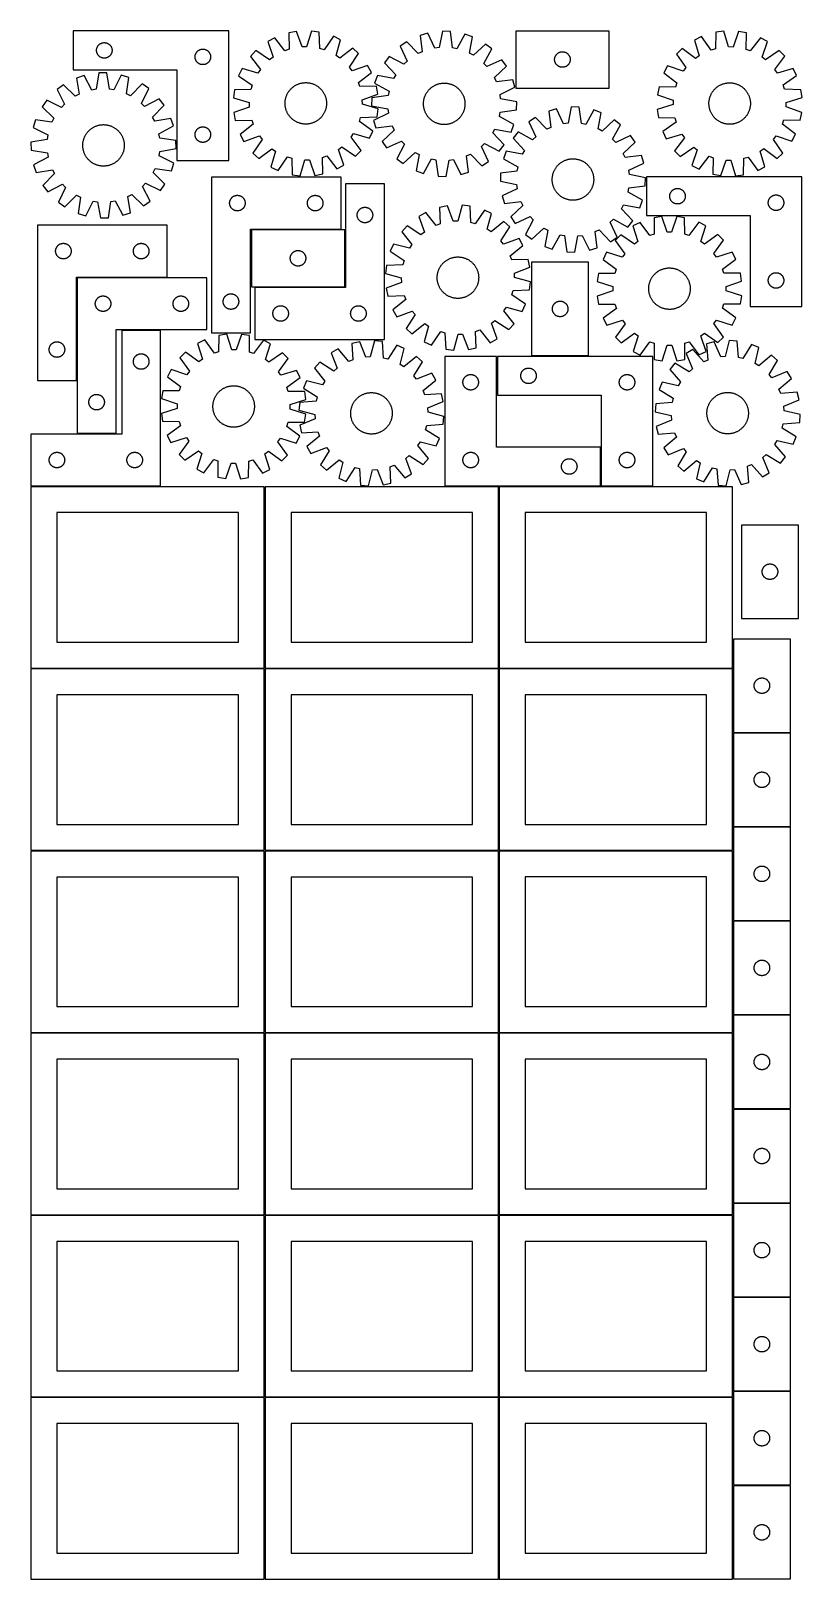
# Model space of a CAD drawing. Header units: millimetres. Extents: x 7 to 1493, y 7 to 2993.
import ezdxf

# ---------------------------------------------------------------- set-up
doc = ezdxf.new("R2010")
doc.units = ezdxf.units.MM
doc.layers.add('COMMON', color=5, linetype='CONTINUOUS', true_color=0x0000ff)
doc.layers.add('CUT', color=7, linetype='CONTINUOUS', true_color=0x000000)

msp = doc.modelspace()

# ---------------------------------------------------------------- linework, layer by layer
at = {"layer": 'COMMON'}
for p, q in [((604.620077, 2610.615514), (431.54605, 2610.615514)), ((612.296051, 2499.865513), (612.296051, 2609.865513)), ((94.823691, 2318.773217), (94.823691, 2517.273216)), ((95.573691, 2518.023216), (269.07369, 2518.023216)), ((438.046051, 2499.115512), (611.54605, 2499.115512)), ((905.30185, 2365.648696), (905.30185, 2290.648696)), ((972.012229, 2366.398696), (1082.012229, 2366.398696)), ((1105.30185, 2190.648696), (1105.30185, 2115.648696)), ((457.299608, 1764.123915), (457.299608, 2114.123915)), ((908.799609, 1764.148695), (908.799609, 2114.123915)), ((1104.55185, 2114.898696), (909.549609, 2114.898696)), ((1206.051851, 2114.898696), (1106.051851, 2114.898696)), ((456.549607, 1763.373915), (6.549607, 1763.373915)), ((457.299608, 1412.623914), (457.299608, 1762.623914)), ((908.049608, 1763.373915), (458.049608, 1763.373915)), ((908.799609, 1412.648694), (908.799609, 1762.623914)), ((1359.549609, 1763.398695), (909.549609, 1763.398695)), ((1471.074237, 1639.497834), (1361.074237, 1639.497834)), ((1471.074237, 1457.997833), (1361.074237, 1457.997833)), ((456.549607, 1411.873914), (6.549607, 1411.873914)), ((457.299608, 1061.123913), (457.299608, 1411.123913)), ((908.049608, 1411.873914), (458.049608, 1411.873914)), ((908.799609, 1061.148693), (908.799609, 1411.123913)), ((1359.549609, 1411.898694), (909.549609, 1411.898694)), ((1471.074237, 1276.497832), (1361.074237, 1276.497832)), ((1471.074237, 1094.997831), (1361.074237, 1094.997831)), ((6.549607, 1060.373912), (456.549607, 1060.373912)), ((457.299608, 709.623912), (457.299608, 1059.623912)), ((458.049608, 1060.373912), (908.049608, 1060.373912)), ((908.799608, 1059.623912), (908.799608, 709.648692)), ((1359.549609, 1060.398693), (909.549609, 1060.398693)), ((1471.074237, 913.49783), (1361.074237, 913.49783)), ((1471.074237, 731.997829), (1361.074237, 731.997829)), ((456.549607, 708.873912), (6.549607, 708.873912)), ((457.299608, 358.123911), (457.299608, 708.123911)), ((908.049608, 708.873912), (458.049608, 708.873912)), ((908.799609, 358.148691), (908.799609, 708.123911)), ((909.549609, 708.898691), (1359.549609, 708.898691)), ((1361.074237, 550.497827), (1471.074237, 550.497827)), ((1471.074237, 368.997827), (1361.074237, 368.997827)), ((456.549607, 357.373911), (6.549607, 357.373911)), ((457.299608, 6.62391), (457.299608, 356.62391)), ((908.049608, 357.373911), (458.049608, 357.373911)), ((908.799609, 6.64869), (908.799609, 356.62391)), ((1359.549609, 357.398691), (909.549609, 357.398691)), ((1471.074237, 187.497826), (1361.074237, 187.497826))]:
    msp.add_line(p, q, dxfattribs=at)
at = {"layer": 'CUT'}
for p, q in [((387.961635, 2993.481481), (87.961635, 2993.481481)), ((87.961635, 2993.481481), (87.961635, 2918.481481)), ((387.961635, 2743.481481), (387.961635, 2993.481481)), ((518.689787, 2992.647909), (503.558933, 2989.857243)), ((503.558933, 2989.857243), (504.187478, 2958.099099)), ((529.431874, 2962.755062), (518.689787, 2992.647909)), ((547.219497, 2993.370044), (538.003472, 2962.972023)), ((562.472157, 2991.348434), (547.219497, 2993.370044)), ((563.451091, 2959.59916), (562.472157, 2991.348434)), ((771.642052, 2989.212663), (756.874535, 2984.893982)), ((785.375675, 2960.570695), (771.642052, 2989.212663)), ((799.949495, 2992.839572), (793.880495, 2961.66038)), ((815.328784, 2992.383468), (799.949495, 2992.839572)), ((819.539381, 2960.899415), (815.328784, 2992.383468)), ((843.371539, 2987.085382), (827.964676, 2959.307633)), ((857.857167, 2981.899141), (843.371539, 2987.085382)), ((1121.358856, 2993.378204), (941.358856, 2993.378204)), ((941.358856, 2993.378204), (941.358856, 2883.378204)), ((1121.358856, 2883.378204), (1121.358856, 2993.378204)), ((1327.207417, 2990.889078), (1326.402362, 2959.134919)), ((1342.448777, 2992.994183), (1327.207417, 2990.889078)), ((1351.831128, 2962.647087), (1342.448777, 2992.994183)), ((1370.982014, 2992.428293), (1360.403786, 2962.477068)), ((1386.127923, 2989.720527), (1370.982014, 2992.428293)), ((1385.6733, 2957.959418), (1386.127923, 2989.720527)), ((132.981524, 2956.753662), (133.041137, 2957.523796)), ((133.041137, 2957.523796), (133.140317, 2958.28984)), ((133.140317, 2958.28984), (133.2788, 2959.049762)), ((133.2788, 2959.049762), (133.456219, 2959.801548)), ((133.456219, 2959.801548), (133.672104, 2960.543203)), ((133.672104, 2960.543203), (133.925883, 2961.272762)), ((133.925883, 2961.272762), (134.216881, 2961.988289)), ((134.216881, 2961.988289), (134.544329, 2962.687888)), ((134.544329, 2962.687888), (134.907356, 2963.369702)), ((134.907356, 2963.369702), (135.305002, 2964.031924)), ((135.305002, 2964.031924), (135.73621, 2964.672797)), ((135.73621, 2964.672797), (136.199838, 2965.290623)), ((136.199838, 2965.290623), (136.694656, 2965.883763)), ((136.694656, 2965.883763), (137.219352, 2966.450643)), ((137.219352, 2966.450643), (137.772535, 2966.989761)), ((137.772535, 2966.989761), (138.352737, 2967.499688)), ((138.352737, 2967.499688), (138.958421, 2967.97907)), ((138.958421, 2967.97907), (139.587979, 2968.426636)), ((139.587979, 2968.426636), (140.239743, 2968.8412)), ((140.239743, 2968.8412), (140.911984, 2969.221663)), ((140.911984, 2969.221663), (141.602919, 2969.567015)), ((141.602919, 2969.567015), (142.310717, 2969.87634)), ((142.310717, 2969.87634), (143.033499, 2970.148819)), ((143.033499, 2970.148819), (143.76935, 2970.383729)), ((143.76935, 2970.383729), (144.516319, 2970.580446)), ((144.516319, 2970.580446), (145.272424, 2970.73845)), ((145.272424, 2970.73845), (146.03566, 2970.857321)), ((146.03566, 2970.857321), (146.804003, 2970.936744)), ((146.804003, 2970.936744), (147.575416, 2970.976508)), ((147.575416, 2970.976508), (148.347854, 2970.976508)), ((148.347854, 2970.976508), (149.119267, 2970.936744)), ((149.119267, 2970.936744), (149.88761, 2970.857321)), ((149.88761, 2970.857321), (150.650846, 2970.73845)), ((150.650846, 2970.73845), (151.406951, 2970.580446)), ((151.406951, 2970.580446), (152.153919, 2970.383729)), ((152.153919, 2970.383729), (152.889771, 2970.148819)), ((152.889771, 2970.148819), (153.612553, 2969.87634)), ((153.612553, 2969.87634), (154.320351, 2969.567015)), ((154.320351, 2969.567015), (155.011286, 2969.221663)), ((155.011286, 2969.221663), (155.683527, 2968.8412)), ((155.683527, 2968.8412), (156.335291, 2968.426636)), ((156.335291, 2968.426636), (156.964849, 2967.97907)), ((156.964849, 2967.97907), (157.570533, 2967.499688)), ((157.570533, 2967.499688), (158.150735, 2966.989761)), ((158.150735, 2966.989761), (158.703918, 2966.450643)), ((158.703918, 2966.450643), (159.228614, 2965.883763)), ((159.228614, 2965.883763), (159.723432, 2965.290623)), ((159.723432, 2965.290623), (160.18706, 2964.672797)), ((160.18706, 2964.672797), (160.618268, 2964.031924)), ((160.618268, 2964.031924), (161.015914, 2963.369702)), ((161.015914, 2963.369702), (161.378941, 2962.687888)), ((161.378941, 2962.687888), (161.706389, 2961.988289)), ((161.706389, 2961.988289), (161.997387, 2961.272762)), ((161.997387, 2961.272762), (162.251166, 2960.543203)), ((162.251166, 2960.543203), (162.467051, 2959.801548)), ((162.467051, 2959.801548), (162.64447, 2959.049762)), ((162.64447, 2959.049762), (162.782953, 2958.28984)), ((162.782953, 2958.28984), (162.882133, 2957.523796)), ((162.882133, 2957.523796), (162.941746, 2956.753662)), ((330.911984, 2956.721663), (331.602919, 2957.067015)), ((331.602919, 2957.067015), (332.310717, 2957.37634)), ((332.310717, 2957.37634), (333.033499, 2957.648819)), ((333.033499, 2957.648819), (333.76935, 2957.883729)), ((333.76935, 2957.883729), (334.516319, 2958.080446)), ((334.516319, 2958.080446), (335.272424, 2958.23845)), ((335.272424, 2958.23845), (336.03566, 2958.357321)), ((336.03566, 2958.357321), (336.804003, 2958.436744)), ((336.804003, 2958.436744), (337.575416, 2958.476508)), ((337.575416, 2958.476508), (338.347854, 2958.476508)), ((338.347854, 2958.476508), (339.119267, 2958.436744)), ((339.119267, 2958.436744), (339.88761, 2958.357321)), ((339.88761, 2958.357321), (340.650846, 2958.23845)), ((340.650846, 2958.23845), (341.406951, 2958.080446)), ((341.406951, 2958.080446), (342.153919, 2957.883729)), ((342.153919, 2957.883729), (342.889771, 2957.648819)), ((342.889771, 2957.648819), (343.612553, 2957.37634)), ((343.612553, 2957.37634), (344.320351, 2957.067015)), ((344.320351, 2957.067015), (345.011286, 2956.721663)), ((476.648719, 2980.354287), (463.120785, 2973.024515)), ((463.120785, 2973.024515), (473.532372, 2943.014956)), ((496.102448, 2955.243987), (476.648719, 2980.354287)), ((504.187478, 2958.099099), (496.102448, 2955.243987)), ((538.003472, 2962.972023), (529.431874, 2962.755062)), ((571.67021, 2957.156732), (563.451091, 2959.59916)), ((589.828675, 2983.219059), (571.67021, 2957.156732)), ((603.710105, 2976.583063), (589.828675, 2983.219059)), ((594.830061, 2946.085202), (603.710105, 2976.583063)), ((627.215585, 2960.39794), (601.892157, 2941.222468)), ((638.366974, 2949.797135), (627.215585, 2960.39794)), ((731.073333, 2972.697106), (718.363136, 2964.026382)), ((718.363136, 2964.026382), (731.779881, 2935.234618)), ((752.98564, 2949.700898), (731.073333, 2972.697106)), ((756.874535, 2984.893982), (760.737473, 2953.365384)), ((793.880495, 2961.66038), (785.375675, 2960.570695)), ((827.964676, 2959.307633), (819.539381, 2960.899415)), ((852.132576, 2950.65488), (857.857167, 2981.899141)), ((882.890214, 2968.194673), (859.65362, 2946.537447)), ((879.964811, 2930.839898), (895.064229, 2958.785959)), ((895.064229, 2958.785959), (882.890214, 2968.194673)), ((1262.634449, 2959.584503), (1251.541279, 2948.92279)), ((1288.062506, 2940.547994), (1262.634449, 2959.584503)), ((1299.895826, 2982.610017), (1286.050944, 2975.898104)), ((1286.050944, 2975.898104), (1295.097866, 2945.449328)), ((1318.196741, 2956.647519), (1299.895826, 2982.610017)), ((1326.402362, 2959.134919), (1318.196741, 2956.647519)), ((1360.403786, 2962.477068), (1351.831128, 2962.647087)), ((1393.773844, 2955.148624), (1385.6733, 2957.959418)), ((1413.089774, 2980.365079), (1393.773844, 2955.148624)), ((1426.657643, 2973.109497), (1413.089774, 2980.365079)), ((1416.410549, 2943.043373), (1426.657643, 2973.109497)), ((132.961635, 2955.981481), (132.981524, 2956.753662)), ((132.981524, 2955.2093), (132.961635, 2955.981481)), ((133.041137, 2954.439166), (132.981524, 2955.2093)), ((133.140317, 2953.673122), (133.041137, 2954.439166)), ((133.2788, 2952.9132), (133.140317, 2953.673122)), ((133.456219, 2952.161414), (133.2788, 2952.9132)), ((133.672104, 2951.419758), (133.456219, 2952.161414)), ((133.925883, 2950.6902), (133.672104, 2951.419758)), ((134.216881, 2949.974672), (133.925883, 2950.6902)), ((134.544329, 2949.275074), (134.216881, 2949.974672)), ((134.907356, 2948.59326), (134.544329, 2949.275074)), ((135.305002, 2947.931038), (134.907356, 2948.59326)), ((135.73621, 2947.290164), (135.305002, 2947.931038)), ((136.199838, 2946.672339), (135.73621, 2947.290164)), ((136.694656, 2946.079199), (136.199838, 2946.672339)), ((137.219352, 2945.512319), (136.694656, 2946.079199)), ((137.772535, 2944.9732), (137.219352, 2945.512319)), ((138.352737, 2944.463274), (137.772535, 2944.9732)), ((138.958421, 2943.983892), (138.352737, 2944.463274)), ((139.587979, 2943.536326), (138.958421, 2943.983892)), ((140.239743, 2943.121761), (139.587979, 2943.536326)), ((140.911984, 2942.741299), (140.239743, 2943.121761)), ((141.602919, 2942.395947), (140.911984, 2942.741299)), ((142.310717, 2942.086621), (141.602919, 2942.395947)), ((143.033499, 2941.814142), (142.310717, 2942.086621)), ((143.76935, 2941.579233), (143.033499, 2941.814142)), ((144.516319, 2941.382515), (143.76935, 2941.579233)), ((145.272424, 2941.224512), (144.516319, 2941.382515)), ((146.03566, 2941.105641), (145.272424, 2941.224512)), ((146.804003, 2941.026218), (146.03566, 2941.105641)), ((147.575416, 2940.986454), (146.804003, 2941.026218)), ((148.347854, 2940.986454), (147.575416, 2940.986454)), ((149.119267, 2941.026218), (148.347854, 2940.986454)), ((149.88761, 2941.105641), (149.119267, 2941.026218)), ((150.650846, 2941.224512), (149.88761, 2941.105641)), ((151.406951, 2941.382515), (150.650846, 2941.224512)), ((152.153919, 2941.579233), (151.406951, 2941.382515)), ((152.889771, 2941.814142), (152.153919, 2941.579233)), ((153.612553, 2942.086621), (152.889771, 2941.814142)), ((154.320351, 2942.395947), (153.612553, 2942.086621)), ((155.011286, 2942.741299), (154.320351, 2942.395947)), ((155.683527, 2943.121761), (155.011286, 2942.741299)), ((156.335291, 2943.536326), (155.683527, 2943.121761)), ((156.964849, 2943.983892), (156.335291, 2943.536326)), ((157.570533, 2944.463274), (156.964849, 2943.983892)), ((158.150735, 2944.9732), (157.570533, 2944.463274)), ((158.703918, 2945.512319), (158.150735, 2944.9732)), ((159.228614, 2946.079199), (158.703918, 2945.512319)), ((159.723432, 2946.672339), (159.228614, 2946.079199)), ((160.18706, 2947.290164), (159.723432, 2946.672339)), ((160.618268, 2947.931038), (160.18706, 2947.290164)), ((161.015914, 2948.59326), (160.618268, 2947.931038)), ((161.378941, 2949.275074), (161.015914, 2948.59326)), ((161.706389, 2949.974672), (161.378941, 2949.275074)), ((161.997387, 2950.6902), (161.706389, 2949.974672)), ((162.251166, 2951.419758), (161.997387, 2950.6902)), ((162.467051, 2952.161414), (162.251166, 2951.419758)), ((162.64447, 2952.9132), (162.467051, 2952.161414)), ((162.782953, 2953.673122), (162.64447, 2952.9132)), ((162.882133, 2954.439166), (162.782953, 2953.673122)), ((162.941746, 2955.2093), (162.882133, 2954.439166)), ((162.941746, 2956.753662), (162.961635, 2955.981481)), ((162.961635, 2955.981481), (162.941746, 2955.2093)), ((322.961635, 2943.481481), (322.981524, 2944.253662)), ((322.981524, 2942.7093), (322.961635, 2943.481481)), ((322.981524, 2944.253662), (323.041137, 2945.023796)), ((323.041137, 2941.939166), (322.981524, 2942.7093)), ((323.041137, 2945.023796), (323.140317, 2945.78984)), ((323.140317, 2941.173122), (323.041137, 2941.939166)), ((323.140317, 2945.78984), (323.2788, 2946.549762)), ((323.2788, 2940.4132), (323.140317, 2941.173122)), ((323.2788, 2946.549762), (323.456219, 2947.301548)), ((323.456219, 2939.661414), (323.2788, 2940.4132)), ((323.456219, 2947.301548), (323.672104, 2948.043203)), ((323.672104, 2938.919758), (323.456219, 2939.661414)), ((323.672104, 2948.043203), (323.925883, 2948.772762)), ((323.925883, 2938.1902), (323.672104, 2938.919758)), ((323.925883, 2948.772762), (324.216881, 2949.488289)), ((324.216881, 2937.474672), (323.925883, 2938.1902)), ((324.216881, 2949.488289), (324.544329, 2950.187888)), ((324.544329, 2936.775074), (324.216881, 2937.474672)), ((324.544329, 2950.187888), (324.907356, 2950.869702)), ((324.907356, 2936.09326), (324.544329, 2936.775074)), ((324.907356, 2950.869702), (325.305002, 2951.531924)), ((325.305002, 2935.431038), (324.907356, 2936.09326)), ((325.305002, 2951.531924), (325.73621, 2952.172797)), ((325.73621, 2934.790164), (325.305002, 2935.431038)), ((325.73621, 2952.172797), (326.199838, 2952.790623)), ((326.199838, 2934.172339), (325.73621, 2934.790164)), ((326.199838, 2952.790623), (326.694656, 2953.383763)), ((326.694656, 2933.579199), (326.199838, 2934.172339)), ((326.694656, 2953.383763), (327.219352, 2953.950643)), ((327.219352, 2933.012319), (326.694656, 2933.579199)), ((327.219352, 2953.950643), (327.772535, 2954.489761)), ((327.772535, 2932.4732), (327.219352, 2933.012319)), ((327.772535, 2954.489761), (328.352737, 2954.999688)), ((328.352737, 2931.963274), (327.772535, 2932.4732)), ((328.352737, 2954.999688), (328.958421, 2955.47907)), ((328.958421, 2931.483892), (328.352737, 2931.963274)), ((328.958421, 2955.47907), (329.587979, 2955.926636)), ((329.587979, 2931.036326), (328.958421, 2931.483892)), ((329.587979, 2955.926636), (330.239743, 2956.3412)), ((330.239743, 2930.621761), (329.587979, 2931.036326)), ((330.239743, 2956.3412), (330.911984, 2956.721663)), ((330.911984, 2930.241299), (330.239743, 2930.621761)), ((331.602919, 2929.895947), (330.911984, 2930.241299)), ((332.310717, 2929.586621), (331.602919, 2929.895947)), ((333.033499, 2929.314142), (332.310717, 2929.586621)), ((333.76935, 2929.079233), (333.033499, 2929.314142)), ((334.516319, 2928.882515), (333.76935, 2929.079233)), ((335.272424, 2928.724512), (334.516319, 2928.882515)), ((336.03566, 2928.605641), (335.272424, 2928.724512)), ((336.804003, 2928.526218), (336.03566, 2928.605641)), ((337.575416, 2928.486454), (336.804003, 2928.526218)), ((338.347854, 2928.486454), (337.575416, 2928.486454)), ((339.119267, 2928.526218), (338.347854, 2928.486454)), ((339.88761, 2928.605641), (339.119267, 2928.526218)), ((340.650846, 2928.724512), (339.88761, 2928.605641)), ((341.406951, 2928.882515), (340.650846, 2928.724512)), ((342.153919, 2929.079233), (341.406951, 2928.882515)), ((342.889771, 2929.314142), (342.153919, 2929.079233)), ((343.612553, 2929.586621), (342.889771, 2929.314142)), ((344.320351, 2929.895947), (343.612553, 2929.586621)), ((345.011286, 2930.241299), (344.320351, 2929.895947)), ((345.011286, 2956.721663), (345.683527, 2956.3412)), ((345.683527, 2930.621761), (345.011286, 2930.241299)), ((345.683527, 2956.3412), (346.335291, 2955.926636)), ((346.335291, 2931.036326), (345.683527, 2930.621761)), ((346.335291, 2955.926636), (346.964849, 2955.47907)), ((346.964849, 2931.483892), (346.335291, 2931.036326)), ((346.964849, 2955.47907), (347.570533, 2954.999688)), ((347.570533, 2931.963274), (346.964849, 2931.483892)), ((347.570533, 2954.999688), (348.150735, 2954.489761)), ((348.150735, 2932.4732), (347.570533, 2931.963274)), ((348.150735, 2954.489761), (348.703918, 2953.950643)), ((348.703918, 2933.012319), (348.150735, 2932.4732)), ((348.703918, 2953.950643), (349.228614, 2953.383763)), ((349.228614, 2933.579199), (348.703918, 2933.012319)), ((349.228614, 2953.383763), (349.723432, 2952.790623)), ((349.723432, 2934.172339), (349.228614, 2933.579199)), ((349.723432, 2952.790623), (350.18706, 2952.172797)), ((350.18706, 2934.790164), (349.723432, 2934.172339)), ((350.18706, 2952.172797), (350.618268, 2951.531924)), ((350.618268, 2935.431038), (350.18706, 2934.790164)), ((350.618268, 2951.531924), (351.015914, 2950.869702)), ((351.015914, 2936.09326), (350.618268, 2935.431038)), ((351.015914, 2950.869702), (351.378941, 2950.187888)), ((351.378941, 2936.775074), (351.015914, 2936.09326)), ((351.378941, 2950.187888), (351.706389, 2949.488289)), ((351.706389, 2937.474672), (351.378941, 2936.775074)), ((351.706389, 2949.488289), (351.997387, 2948.772762)), ((351.997387, 2938.1902), (351.706389, 2937.474672)), ((351.997387, 2948.772762), (352.251166, 2948.043203)), ((352.251166, 2938.919758), (351.997387, 2938.1902)), ((352.251166, 2948.043203), (352.467051, 2947.301548)), ((352.467051, 2939.661414), (352.251166, 2938.919758)), ((352.467051, 2947.301548), (352.64447, 2946.549762)), ((352.64447, 2940.4132), (352.467051, 2939.661414)), ((352.64447, 2946.549762), (352.782953, 2945.78984)), ((352.782953, 2941.173122), (352.64447, 2940.4132)), ((352.782953, 2945.78984), (352.882133, 2945.023796)), ((352.882133, 2941.939166), (352.782953, 2941.173122)), ((352.882133, 2945.023796), (352.941746, 2944.253662)), ((352.941746, 2942.7093), (352.882133, 2941.939166)), ((352.941746, 2944.253662), (352.961635, 2943.481481)), ((352.961635, 2943.481481), (352.941746, 2942.7093)), ((440.464225, 2955.670953), (429.86342, 2944.519564)), ((429.86342, 2944.519564), (449.038891, 2919.196135)), ((466.72533, 2937.801172), (440.464225, 2955.670953)), ((473.532372, 2943.014956), (466.72533, 2937.801172)), ((601.892157, 2941.222468), (594.830061, 2946.085202)), ((620.497193, 2923.536029), (638.366974, 2949.797135)), ((655.720536, 2927.140574), (625.710977, 2916.728987)), ((663.050308, 2913.612641), (655.720536, 2927.140574)), ((697.593777, 2944.453454), (688.185062, 2932.279439)), ((688.185062, 2932.279439), (709.842289, 2909.042846)), ((725.539838, 2929.354036), (697.593777, 2944.453454)), ((731.779881, 2935.234618), (725.539838, 2929.354036)), ((760.737473, 2953.365384), (752.98564, 2949.700898)), ((859.65362, 2946.537447), (852.132576, 2950.65488)), ((885.845392, 2924.599855), (879.964811, 2930.839898)), ((914.637157, 2938.016599), (885.845392, 2924.599855)), ((923.307881, 2925.306403), (914.637157, 2938.016599)), ((1016.358856, 2938.378204), (1016.378745, 2939.150385)), ((1016.378745, 2937.606022), (1016.358856, 2938.378204)), ((1016.378745, 2939.150385), (1016.438358, 2939.920519)), ((1016.438358, 2936.835889), (1016.378745, 2937.606022)), ((1016.438358, 2939.920519), (1016.537538, 2940.686562)), ((1016.537538, 2936.069845), (1016.438358, 2936.835889)), ((1016.537538, 2940.686562), (1016.676021, 2941.446485)), ((1016.676021, 2935.309923), (1016.537538, 2936.069845)), ((1016.676021, 2941.446485), (1016.853441, 2942.19827)), ((1016.853441, 2934.558137), (1016.676021, 2935.309923)), ((1016.853441, 2942.19827), (1017.069326, 2942.939926)), ((1017.069326, 2933.816481), (1016.853441, 2934.558137)), ((1017.069326, 2942.939926), (1017.323104, 2943.669485)), ((1017.323104, 2933.086922), (1017.069326, 2933.816481)), ((1017.323104, 2943.669485), (1017.614103, 2944.385012)), ((1017.614103, 2932.371395), (1017.323104, 2933.086922)), ((1017.614103, 2944.385012), (1017.94155, 2945.084611)), ((1017.94155, 2931.671797), (1017.614103, 2932.371395)), ((1017.94155, 2945.084611), (1018.304578, 2945.766425)), ((1018.304578, 2930.989983), (1017.94155, 2931.671797)), ((1018.304578, 2945.766425), (1018.702223, 2946.428647)), ((1018.702223, 2930.327761), (1018.304578, 2930.989983)), ((1018.702223, 2946.428647), (1019.133431, 2947.06952)), ((1019.133431, 2929.686887), (1018.702223, 2930.327761)), ((1019.133431, 2947.06952), (1019.597059, 2947.687346)), ((1019.597059, 2929.069061), (1019.133431, 2929.686887)), ((1019.597059, 2947.687346), (1020.091877, 2948.280485)), ((1020.091877, 2928.475922), (1019.597059, 2929.069061)), ((1020.091877, 2948.280485), (1020.616574, 2948.847366)), ((1020.616574, 2927.909041), (1020.091877, 2928.475922)), ((1020.616574, 2948.847366), (1021.169756, 2949.386484)), ((1021.169756, 2927.369923), (1020.616574, 2927.909041)), ((1021.169756, 2949.386484), (1021.749959, 2949.89641)), ((1021.749959, 2926.859997), (1021.169756, 2927.369923)), ((1021.749959, 2949.89641), (1022.355642, 2950.375792)), ((1022.355642, 2950.375792), (1022.985201, 2950.823359)), ((1022.985201, 2950.823359), (1023.636964, 2951.237923)), ((1023.636964, 2951.237923), (1024.309205, 2951.618386)), ((1024.309205, 2951.618386), (1025.000141, 2951.963738)), ((1025.000141, 2951.963738), (1025.707938, 2952.273063)), ((1025.707938, 2952.273063), (1026.430721, 2952.545542)), ((1026.430721, 2952.545542), (1027.166572, 2952.780452)), ((1027.166572, 2952.780452), (1027.91354, 2952.977169)), ((1027.91354, 2952.977169), (1028.669645, 2953.135173)), ((1028.669645, 2953.135173), (1029.432881, 2953.254044)), ((1029.432881, 2953.254044), (1030.201225, 2953.333467)), ((1030.201225, 2953.333467), (1030.972638, 2953.373231)), ((1030.972638, 2953.373231), (1031.745075, 2953.373231)), ((1031.745075, 2953.373231), (1032.516488, 2953.333467)), ((1032.516488, 2953.333467), (1033.284832, 2953.254044)), ((1033.284832, 2953.254044), (1034.048068, 2953.135173)), ((1034.048068, 2953.135173), (1034.804173, 2952.977169)), ((1034.804173, 2952.977169), (1035.551141, 2952.780452)), ((1035.551141, 2952.780452), (1036.286992, 2952.545542)), ((1036.286992, 2952.545542), (1037.009775, 2952.273063)), ((1037.009775, 2952.273063), (1037.717572, 2951.963738)), ((1037.717572, 2951.963738), (1038.408508, 2951.618386)), ((1038.408508, 2951.618386), (1039.080748, 2951.237923)), ((1039.080748, 2951.237923), (1039.732512, 2950.823359)), ((1039.732512, 2950.823359), (1040.362071, 2950.375792)), ((1040.362071, 2950.375792), (1040.967754, 2949.89641)), ((1040.967754, 2949.89641), (1041.547957, 2949.386484)), ((1041.547957, 2927.369923), (1040.967754, 2926.859997)), ((1041.547957, 2949.386484), (1042.101139, 2948.847366)), ((1042.101139, 2927.909041), (1041.547957, 2927.369923)), ((1042.101139, 2948.847366), (1042.625835, 2948.280485)), ((1042.625835, 2928.475922), (1042.101139, 2927.909041)), ((1042.625835, 2948.280485), (1043.120654, 2947.687346)), ((1043.120654, 2929.069061), (1042.625835, 2928.475922)), ((1043.120654, 2947.687346), (1043.584282, 2947.06952)), ((1043.584282, 2929.686887), (1043.120654, 2929.069061)), ((1043.584282, 2947.06952), (1044.01549, 2946.428647)), ((1044.01549, 2930.327761), (1043.584282, 2929.686887)), ((1044.01549, 2946.428647), (1044.413135, 2945.766425)), ((1044.413135, 2930.989983), (1044.01549, 2930.327761)), ((1044.413135, 2945.766425), (1044.776163, 2945.084611)), ((1044.776163, 2931.671797), (1044.413135, 2930.989983)), ((1044.776163, 2945.084611), (1045.10361, 2944.385012)), ((1045.10361, 2932.371395), (1044.776163, 2931.671797)), ((1045.10361, 2944.385012), (1045.394609, 2943.669485)), ((1045.394609, 2933.086922), (1045.10361, 2932.371395)), ((1045.394609, 2943.669485), (1045.648387, 2942.939926)), ((1045.648387, 2933.816481), (1045.394609, 2933.086922)), ((1045.648387, 2942.939926), (1045.864272, 2942.19827)), ((1045.864272, 2934.558137), (1045.648387, 2933.816481)), ((1045.864272, 2942.19827), (1046.041692, 2941.446485)), ((1046.041692, 2935.309923), (1045.864272, 2934.558137)), ((1046.041692, 2941.446485), (1046.180175, 2940.686562)), ((1046.180175, 2936.069845), (1046.041692, 2935.309923)), ((1046.180175, 2940.686562), (1046.279355, 2939.920519)), ((1046.279355, 2936.835889), (1046.180175, 2936.069845)), ((1046.279355, 2939.920519), (1046.338968, 2939.150385)), ((1046.338968, 2937.606022), (1046.279355, 2936.835889)), ((1046.338968, 2939.150385), (1046.358856, 2938.378204)), ((1046.358856, 2938.378204), (1046.338968, 2937.606022)), ((1251.541279, 2948.92279), (1269.554602, 2922.759936)), ((1295.097866, 2945.449328), (1288.062506, 2940.547994)), ((1423.246041, 2937.866943), (1416.410549, 2943.043373)), ((1449.408895, 2955.880267), (1423.246041, 2937.866943)), ((1441.034099, 2919.35904), (1460.070607, 2944.787096)), ((1460.070607, 2944.787096), (1449.408895, 2955.880267)), ((87.961635, 2918.481481), (287.961635, 2918.481481)), ((109.011232, 2907.601915), (94.434078, 2902.678794)), ((94.434078, 2902.678794), (99.592036, 2871.336008)), ((123.912637, 2879.549769), (109.011232, 2907.601915)), ((137.145316, 2912.391402), (132.365371, 2880.988745)), ((152.530341, 2912.568979), (137.145316, 2912.391402)), ((158.033829, 2881.285016), (152.530341, 2912.568979)), ((180.767477, 2908.430142), (166.517525, 2880.041524)), ((195.454381, 2903.844794), (180.767477, 2908.430142)), ((191.021232, 2872.391306), (195.454381, 2903.844794)), ((287.961635, 2918.481481), (287.961635, 2743.481481)), ((413.678296, 2921.014084), (407.0423, 2907.132654)), ((407.0423, 2907.132654), (433.104627, 2888.974189)), ((444.176158, 2912.13404), (413.678296, 2921.014084)), ((449.038891, 2919.196135), (444.176158, 2912.13404)), ((625.710977, 2916.728987), (620.497193, 2923.536029)), ((637.940008, 2894.158911), (663.050308, 2913.612641)), ((674.480595, 2907.246393), (669.294353, 2892.760764)), ((705.724855, 2901.521801), (674.480595, 2907.246393)), ((709.842289, 2909.042846), (705.724855, 2901.521801)), ((900.311673, 2903.394096), (923.307881, 2925.306403)), ((903.976159, 2895.642263), (900.311673, 2903.394096)), ((935.504757, 2899.505201), (903.976159, 2895.642263)), ((939.823438, 2884.737684), (935.504757, 2899.505201)), ((1022.355642, 2926.380615), (1021.749959, 2926.859997)), ((1022.985201, 2925.933048), (1022.355642, 2926.380615)), ((1023.636964, 2925.518484), (1022.985201, 2925.933048)), ((1024.309205, 2925.138022), (1023.636964, 2925.518484)), ((1025.000141, 2924.79267), (1024.309205, 2925.138022)), ((1025.707938, 2924.483344), (1025.000141, 2924.79267)), ((1026.430721, 2924.210865), (1025.707938, 2924.483344)), ((1027.166572, 2923.975956), (1026.430721, 2924.210865)), ((1027.91354, 2923.779238), (1027.166572, 2923.975956)), ((1028.669645, 2923.621234), (1027.91354, 2923.779238)), ((1029.432881, 2923.502364), (1028.669645, 2923.621234)), ((1030.201225, 2923.422941), (1029.432881, 2923.502364)), ((1030.972638, 2923.383177), (1030.201225, 2923.422941)), ((1031.745075, 2923.383177), (1030.972638, 2923.383177)), ((1032.516488, 2923.422941), (1031.745075, 2923.383177)), ((1033.284832, 2923.502364), (1032.516488, 2923.422941)), ((1034.048068, 2923.621234), (1033.284832, 2923.502364)), ((1034.804173, 2923.779238), (1034.048068, 2923.621234)), ((1035.551141, 2923.975956), (1034.804173, 2923.779238)), ((1036.286992, 2924.210865), (1035.551141, 2923.975956)), ((1037.009775, 2924.483344), (1036.286992, 2924.210865)), ((1037.717572, 2924.79267), (1037.009775, 2924.483344)), ((1038.408508, 2925.138022), (1037.717572, 2924.79267)), ((1039.080748, 2925.518484), (1038.408508, 2925.138022)), ((1039.732512, 2925.933048), (1039.080748, 2925.518484)), ((1040.362071, 2926.380615), (1039.732512, 2925.933048)), ((1040.967754, 2926.859997), (1040.362071, 2926.380615)), ((1234.312048, 2926.171539), (1227.056467, 2912.603669)), ((1227.056467, 2912.603669), (1252.272922, 2893.287739)), ((1264.378172, 2915.924444), (1234.312048, 2926.171539)), ((1269.554602, 2922.759936), (1264.378172, 2915.924444)), ((1445.935432, 2912.323679), (1441.034099, 2919.35904)), ((1476.384208, 2921.370601), (1445.935432, 2912.323679)), ((1457.133624, 2889.224804), (1483.096122, 2907.525719)), ((1483.096122, 2907.525719), (1476.384208, 2921.370601)), ((69.157008, 2889.429812), (56.814638, 2880.243057)), ((56.814638, 2880.243057), (71.405601, 2852.028193)), ((91.997675, 2867.355423), (69.157008, 2889.429812)), ((99.592036, 2871.336008), (91.997675, 2867.355423)), ((132.365371, 2880.988745), (123.912637, 2879.549769)), ((166.517525, 2880.041524), (158.033829, 2881.285016)), ((198.705447, 2868.587069), (191.021232, 2872.391306)), ((221.030522, 2891.182771), (198.705447, 2868.587069)), ((219.645809, 2853.739216), (233.581646, 2882.283343)), ((233.581646, 2882.283343), (221.030522, 2891.182771)), ((398.912925, 2879.776136), (396.891316, 2864.523476)), ((430.6622, 2880.755069), (398.912925, 2879.776136)), ((433.104627, 2888.974189), (430.6622, 2880.755069)), ((498.819882, 2867.266518), (499.262003, 2868.442756)), ((499.262003, 2868.442756), (499.740851, 2869.604527)), ((499.740851, 2869.604527), (500.255956, 2870.750683)), ((500.255956, 2870.750683), (500.806808, 2871.880094)), ((500.806808, 2871.880094), (501.392863, 2872.991645)), ((501.392863, 2872.991645), (502.013545, 2874.084239)), ((502.013545, 2874.084239), (502.668239, 2875.156798)), ((502.668239, 2875.156798), (503.3563, 2876.208263)), ((503.3563, 2876.208263), (504.077049, 2877.237597)), ((504.077049, 2877.237597), (504.829774, 2878.243783)), ((504.829774, 2878.243783), (505.613733, 2879.22583)), ((505.613733, 2879.22583), (506.428152, 2880.182767)), ((506.428152, 2880.182767), (507.272227, 2881.11365)), ((507.272227, 2881.11365), (508.145126, 2882.017561)), ((508.145126, 2882.017561), (509.045986, 2882.893608)), ((509.045986, 2882.893608), (509.973919, 2883.740925)), ((509.973919, 2883.740925), (510.928009, 2884.558677)), ((510.928009, 2884.558677), (511.907315, 2885.346058)), ((511.907315, 2885.346058), (512.910869, 2886.102289)), ((512.910869, 2886.102289), (513.937682, 2886.826624)), ((513.937682, 2886.826624), (514.98674, 2887.518349)), ((514.98674, 2887.518349), (516.057009, 2888.176781)), ((516.057009, 2888.176781), (517.147431, 2888.80127)), ((517.147431, 2888.80127), (518.25693, 2889.3912)), ((518.25693, 2889.3912), (519.384413, 2889.945989)), ((519.384413, 2889.945989), (520.528765, 2890.465088)), ((520.528765, 2890.465088), (521.688858, 2890.947987)), ((521.688858, 2890.947987), (522.863547, 2891.394208)), ((522.863547, 2891.394208), (524.051672, 2891.803311)), ((524.051672, 2891.803311), (525.252061, 2892.174892)), ((525.252061, 2892.174892), (526.46353, 2892.508585)), ((526.46353, 2892.508585), (527.684882, 2892.80406)), ((527.684882, 2892.80406), (528.914913, 2893.061025)), ((528.914913, 2893.061025), (530.152408, 2893.279228)), ((530.152408, 2893.279228), (531.396146, 2893.458452)), ((531.396146, 2893.458452), (532.644901, 2893.598521)), ((532.644901, 2893.598521), (533.897439, 2893.699297)), ((533.897439, 2893.699297), (535.152524, 2893.760679)), ((535.152524, 2893.760679), (536.408918, 2893.782608)), ((536.408918, 2893.782608), (537.665381, 2893.765062)), ((537.665381, 2893.765062), (538.920673, 2893.708059)), ((538.920673, 2893.708059), (540.173554, 2893.611653)), ((540.173554, 2893.611653), (541.42279, 2893.475942)), ((541.42279, 2893.475942), (542.667146, 2893.301057)), ((542.667146, 2893.301057), (543.905395, 2893.087173)), ((543.905395, 2893.087173), (545.136315, 2892.834501)), ((545.136315, 2892.834501), (546.35869, 2892.543288)), ((546.35869, 2892.543288), (547.571316, 2892.213824)), ((547.571316, 2892.213824), (548.772994, 2891.846433)), ((548.772994, 2891.846433), (549.962539, 2891.441477)), ((549.962539, 2891.441477), (551.138777, 2890.999357)), ((551.138777, 2890.999357), (552.300548, 2890.520508)), ((552.300548, 2890.520508), (553.446704, 2890.005404)), ((553.446704, 2890.005404), (554.576115, 2889.454552)), ((554.576115, 2889.454552), (555.687666, 2888.868496)), ((555.687666, 2888.868496), (556.78026, 2888.247815)), ((556.78026, 2888.247815), (557.852819, 2887.593121)), ((557.852819, 2887.593121), (558.904284, 2886.90506)), ((558.904284, 2886.90506), (559.933618, 2886.184311)), ((559.933618, 2886.184311), (560.939804, 2885.431586)), ((560.939804, 2885.431586), (561.921851, 2884.647627)), ((561.921851, 2884.647627), (562.878788, 2883.833208)), ((562.878788, 2883.833208), (563.809671, 2882.989132)), ((563.809671, 2882.989132), (564.713582, 2882.116234)), ((564.713582, 2882.116234), (565.589629, 2881.215374)), ((565.589629, 2881.215374), (566.436946, 2880.287441)), ((566.436946, 2880.287441), (567.254699, 2879.33335)), ((567.254699, 2879.33335), (568.042079, 2878.354045)), ((568.042079, 2878.354045), (568.79831, 2877.35049)), ((568.79831, 2877.35049), (569.522645, 2876.323677)), ((569.522645, 2876.323677), (570.21437, 2875.274619)), ((570.21437, 2875.274619), (570.872802, 2874.204351)), ((570.872802, 2874.204351), (571.497291, 2873.113929)), ((571.497291, 2873.113929), (572.087221, 2872.004429)), ((572.087221, 2872.004429), (572.64201, 2870.876947)), ((572.64201, 2870.876947), (573.16111, 2869.732594)), ((573.16111, 2869.732594), (573.644008, 2868.572502)), ((573.644008, 2868.572502), (574.090229, 2867.397813)), ((574.090229, 2867.397813), (574.499332, 2866.209688)), ((640.79512, 2886.073882), (637.940008, 2894.158911)), ((672.553264, 2886.702426), (640.79512, 2886.073882)), ((645.451083, 2860.829486), (675.34393, 2871.571573)), ((695.480321, 2868.928606), (663.996267, 2864.718009)), ((669.294353, 2892.760764), (697.072102, 2877.353901)), ((675.34393, 2871.571573), (672.553264, 2886.702426)), ((697.072102, 2877.353901), (695.480321, 2868.928606)), ((766.164241, 2867.250949), (766.633924, 2868.416456)), ((766.633924, 2868.416456), (767.139984, 2869.566634)), ((767.139984, 2869.566634), (767.681922, 2870.700349)), ((767.681922, 2870.700349), (768.259204, 2871.816482)), ((768.259204, 2871.816482), (768.871259, 2872.913931)), ((768.871259, 2872.913931), (769.517484, 2873.991614)), ((769.517484, 2873.991614), (770.197241, 2875.048466)), ((770.197241, 2875.048466), (770.909859, 2876.083446)), ((770.909859, 2876.083446), (771.654635, 2877.09553)), ((771.654635, 2877.09553), (772.430834, 2878.083722)), ((772.430834, 2878.083722), (773.23769, 2879.047044)), ((773.23769, 2879.047044), (774.074406, 2879.984548)), ((774.074406, 2879.984548), (774.940157, 2880.895307)), ((774.940157, 2880.895307), (775.834089, 2881.778422)), ((775.834089, 2881.778422), (776.755319, 2882.633023)), ((776.755319, 2882.633023), (777.702937, 2883.458266)), ((777.702937, 2883.458266), (778.67601, 2884.253336)), ((778.67601, 2884.253336), (779.673577, 2885.017449)), ((779.673577, 2885.017449), (780.694652, 2885.74985)), ((780.694652, 2885.74985), (781.738229, 2886.449817)), ((781.738229, 2886.449817), (782.803277, 2887.116659)), ((782.803277, 2887.116659), (783.888746, 2887.749718)), ((783.888746, 2887.749718), (784.993565, 2888.34837)), ((784.993565, 2888.34837), (786.116642, 2888.912023)), ((786.116642, 2888.912023), (787.25687, 2889.440121)), ((787.25687, 2889.440121), (788.413123, 2889.932143)), ((788.413123, 2889.932143), (789.58426, 2890.387603)), ((789.58426, 2890.387603), (790.769126, 2890.806053)), ((790.769126, 2890.806053), (791.966551, 2891.187078)), ((791.966551, 2891.187078), (793.175353, 2891.530303)), ((793.175353, 2891.530303), (794.39434, 2891.83539)), ((794.39434, 2891.83539), (795.622308, 2892.102037)), ((795.622308, 2892.102037), (796.858046, 2892.32998)), ((796.858046, 2892.32998), (798.100334, 2892.518996)), ((798.100334, 2892.518996), (799.347947, 2892.668898)), ((799.347947, 2892.668898), (800.599652, 2892.779536)), ((800.599652, 2892.779536), (801.854215, 2892.850804)), ((801.854215, 2892.850804), (803.110397, 2892.882629)), ((803.110397, 2892.882629), (804.366959, 2892.874981)), ((804.366959, 2892.874981), (805.622661, 2892.827867)), ((805.622661, 2892.827867), (806.876263, 2892.741334)), ((806.876263, 2892.741334), (808.126529, 2892.615467)), ((808.126529, 2892.615467), (809.372224, 2892.450391)), ((809.372224, 2892.450391), (810.61212, 2892.246267)), ((810.61212, 2892.246267), (811.844991, 2892.003298)), ((811.844991, 2892.003298), (813.069623, 2891.721724)), ((813.069623, 2891.721724), (814.284806, 2891.401822)), ((814.284806, 2891.401822), (815.489341, 2891.043908)), ((815.489341, 2891.043908), (816.682039, 2890.648335)), ((816.682039, 2890.648335), (817.861724, 2890.215494)), ((817.861724, 2890.215494), (819.02723, 2889.745812)), ((819.02723, 2889.745812), (820.177408, 2889.239752)), ((820.177408, 2889.239752), (821.311123, 2888.697814)), ((821.311123, 2888.697814), (822.427256, 2888.120532)), ((822.427256, 2888.120532), (823.524706, 2887.508477)), ((823.524706, 2887.508477), (824.602388, 2886.862252)), ((824.602388, 2886.862252), (825.659241, 2886.182495)), ((825.659241, 2886.182495), (826.69422, 2885.469876)), ((826.69422, 2885.469876), (827.706305, 2884.7251)), ((827.706305, 2884.7251), (828.694496, 2883.948902)), ((828.694496, 2883.948902), (829.657819, 2883.142046)), ((829.657819, 2883.142046), (830.595322, 2882.30533)), ((830.595322, 2882.30533), (831.506081, 2881.439578)), ((831.506081, 2881.439578), (832.389197, 2880.545647)), ((832.389197, 2880.545647), (833.243798, 2879.624417)), ((833.243798, 2879.624417), (834.06904, 2878.676798)), ((834.06904, 2878.676798), (834.86411, 2877.703726)), ((834.86411, 2877.703726), (835.628223, 2876.706159)), ((835.628223, 2876.706159), (836.360624, 2875.685084)), ((836.360624, 2875.685084), (837.060592, 2874.641507)), ((837.060592, 2874.641507), (837.727434, 2873.576458)), ((837.727434, 2873.576458), (838.360493, 2872.490989)), ((838.360493, 2872.490989), (838.959145, 2871.386171)), ((838.959145, 2871.386171), (839.522797, 2870.263094)), ((839.522797, 2870.263094), (840.050895, 2869.122866)), ((840.050895, 2869.122866), (840.542917, 2867.966613)), ((840.542917, 2867.966613), (840.998378, 2866.795476)), ((911.18147, 2871.004061), (939.823438, 2884.737684)), ((912.271155, 2862.499241), (911.18147, 2871.004061)), ((941.358856, 2883.378204), (1121.358856, 2883.378204)), ((1217.701018, 2885.641818), (1214.993252, 2870.495909)), ((1214.993252, 2870.495909), (1244.944477, 2859.917682)), ((1249.462127, 2885.187196), (1217.701018, 2885.641818)), ((1252.272922, 2893.287739), (1249.462127, 2885.187196)), ((1316.062321, 2866.2831), (1316.483559, 2867.466978)), ((1316.483559, 2867.466978), (1316.941776, 2868.637039)), ((1316.941776, 2868.637039), (1317.436519, 2869.792131)), ((1317.436519, 2869.792131), (1317.9673, 2870.931112)), ((1317.9673, 2870.931112), (1318.533596, 2872.052859)), ((1318.533596, 2872.052859), (1319.134847, 2873.156264)), ((1319.134847, 2873.156264), (1319.77046, 2874.24024)), ((1319.77046, 2874.24024), (1320.439808, 2875.303715)), ((1320.439808, 2875.303715), (1321.14223, 2876.345641)), ((1321.14223, 2876.345641), (1321.877034, 2877.364989)), ((1321.877034, 2877.364989), (1322.643493, 2878.360754)), ((1322.643493, 2878.360754), (1323.440852, 2879.331952)), ((1323.440852, 2879.331952), (1324.268323, 2880.277625)), ((1324.268323, 2880.277625), (1325.125091, 2881.19684)), ((1325.125091, 2881.19684), (1326.010309, 2882.08869)), ((1326.010309, 2882.08869), (1326.923104, 2882.952294)), ((1326.923104, 2882.952294), (1327.862575, 2883.786801)), ((1327.862575, 2883.786801), (1328.827794, 2884.591386)), ((1328.827794, 2884.591386), (1329.817811, 2885.365256)), ((1329.817811, 2885.365256), (1330.831646, 2886.107647)), ((1330.831646, 2886.107647), (1331.8683, 2886.817827)), ((1331.8683, 2886.817827), (1332.92675, 2887.495094)), ((1332.92675, 2887.495094), (1334.005952, 2888.13878)), ((1334.005952, 2888.13878), (1335.104839, 2888.748249)), ((1335.104839, 2888.748249), (1336.222328, 2889.322901)), ((1336.222328, 2889.322901), (1337.357316, 2889.862169)), ((1337.357316, 2889.862169), (1338.508682, 2890.365519)), ((1338.508682, 2890.365519), (1339.675292, 2890.832456)), ((1339.675292, 2890.832456), (1340.855992, 2891.262518)), ((1340.855992, 2891.262518), (1342.049618, 2891.655282)), ((1342.049618, 2891.655282), (1343.254993, 2892.010359)), ((1343.254993, 2892.010359), (1344.470925, 2892.327399)), ((1344.470925, 2892.327399), (1345.696217, 2892.606089)), ((1345.696217, 2892.606089), (1346.929657, 2892.846154)), ((1346.929657, 2892.846154), (1348.17003, 2893.047358)), ((1348.17003, 2893.047358), (1349.41611, 2893.209501)), ((1349.41611, 2893.209501), (1350.666669, 2893.332424)), ((1350.666669, 2893.332424), (1351.920471, 2893.416005)), ((1351.920471, 2893.416005), (1353.17628, 2893.460162)), ((1353.17628, 2893.460162), (1354.432857, 2893.464852)), ((1354.432857, 2893.464852), (1355.688961, 2893.430069)), ((1355.688961, 2893.430069), (1356.943352, 2893.355848)), ((1356.943352, 2893.355848), (1358.194794, 2893.242262)), ((1358.194794, 2893.242262), (1359.44205, 2893.089424)), ((1359.44205, 2893.089424), (1360.683889, 2892.897484)), ((1360.683889, 2892.897484), (1361.919087, 2892.666631)), ((1361.919087, 2892.666631), (1363.146424, 2892.397094)), ((1363.146424, 2892.397094), (1364.36469, 2892.089138)), ((1364.36469, 2892.089138), (1365.57268, 2891.743067)), ((1365.57268, 2891.743067), (1366.769205, 2891.359224)), ((1366.769205, 2891.359224), (1367.953082, 2890.937986)), ((1367.953082, 2890.937986), (1369.123144, 2890.479769)), ((1369.123144, 2890.479769), (1370.278235, 2889.985026)), ((1370.278235, 2889.985026), (1371.417216, 2889.454245)), ((1371.417216, 2889.454245), (1372.538963, 2888.887949)), ((1372.538963, 2888.887949), (1373.642369, 2888.286698)), ((1373.642369, 2888.286698), (1374.726344, 2887.651085)), ((1374.726344, 2887.651085), (1375.78982, 2886.981737)), ((1375.78982, 2886.981737), (1376.831746, 2886.279315)), ((1376.831746, 2886.279315), (1377.851094, 2885.544511)), ((1377.851094, 2885.544511), (1378.846859, 2884.778052)), ((1378.846859, 2884.778052), (1379.818057, 2883.980693)), ((1379.818057, 2883.980693), (1380.76373, 2883.153222)), ((1380.76373, 2883.153222), (1381.682945, 2882.296454)), ((1381.682945, 2882.296454), (1382.574795, 2881.411236)), ((1382.574795, 2881.411236), (1383.438399, 2880.498442)), ((1383.438399, 2880.498442), (1384.272906, 2879.558971)), ((1384.272906, 2879.558971), (1385.077491, 2878.593751)), ((1385.077491, 2878.593751), (1385.851361, 2877.603735)), ((1385.851361, 2877.603735), (1386.593752, 2876.589899)), ((1386.593752, 2876.589899), (1387.303931, 2875.553245)), ((1387.303931, 2875.553245), (1387.981198, 2874.494795)), ((1387.981198, 2874.494795), (1388.624884, 2873.415594)), ((1388.624884, 2873.415594), (1389.234354, 2872.316706)), ((1389.234354, 2872.316706), (1389.809006, 2871.199217)), ((1389.809006, 2871.199217), (1390.348274, 2870.064229)), ((1390.348274, 2870.064229), (1390.851624, 2868.912863)), ((1390.851624, 2868.912863), (1391.318561, 2867.746254)), ((1391.318561, 2867.746254), (1391.748623, 2866.565553)), ((1459.621024, 2881.019184), (1457.133624, 2889.224804)), ((1491.375183, 2880.214129), (1459.621024, 2881.019184)), ((1493.480288, 2864.972768), (1491.375183, 2880.214129)), ((36.868876, 2859.831482), (27.969448, 2847.280357)), ((27.969448, 2847.280357), (50.565151, 2824.955282)), ((65.413003, 2845.895645), (36.868876, 2859.831482)), ((71.405601, 2852.028193), (65.413003, 2845.895645)), ((225.778358, 2847.746619), (219.645809, 2853.739216)), ((253.993222, 2862.337582), (225.778358, 2847.746619)), ((241.105587, 2827.154544), (263.179976, 2849.995212)), ((263.179976, 2849.995212), (253.993222, 2862.337582)), ((396.891316, 2864.523476), (427.289336, 2855.307451)), ((427.506298, 2846.735852), (397.61345, 2835.993766)), ((427.289336, 2855.307451), (427.506298, 2846.735852)), ((496.478751, 2853.712897), (496.496297, 2854.96936)), ((496.50068, 2852.456503), (496.478751, 2853.712897)), ((496.496297, 2854.96936), (496.553301, 2856.224652)), ((496.562063, 2851.201418), (496.50068, 2852.456503)), ((496.553301, 2856.224652), (496.649706, 2857.477533)), ((496.662838, 2849.94888), (496.562063, 2851.201418)), ((496.649706, 2857.477533), (496.785418, 2858.726769)), ((496.802907, 2848.700125), (496.662838, 2849.94888)), ((496.785418, 2858.726769), (496.960302, 2859.971125)), ((496.982132, 2847.456387), (496.802907, 2848.700125)), ((496.960302, 2859.971125), (497.174186, 2861.209374)), ((497.200334, 2846.218892), (496.982132, 2847.456387)), ((497.174186, 2861.209374), (497.426859, 2862.440294)), ((497.4573, 2844.988861), (497.200334, 2846.218892)), ((497.426859, 2862.440294), (497.718071, 2863.662669)), ((497.752774, 2843.767509), (497.4573, 2844.988861)), ((497.718071, 2863.662669), (498.047535, 2864.875295)), ((498.086467, 2842.55604), (497.752774, 2843.767509)), ((498.047535, 2864.875295), (498.414927, 2866.076973)), ((498.458048, 2841.355651), (498.086467, 2842.55604)), ((498.414927, 2866.076973), (498.819882, 2867.266518)), ((498.867151, 2840.167526), (498.458048, 2841.355651)), ((499.313372, 2838.992837), (498.867151, 2840.167526)), ((499.796271, 2837.832744), (499.313372, 2838.992837)), ((500.315371, 2836.688392), (499.796271, 2837.832744)), ((573.216529, 2837.960812), (572.701425, 2836.814655)), ((573.695378, 2839.122582), (573.216529, 2837.960812)), ((574.137498, 2840.29882), (573.695378, 2839.122582)), ((574.542454, 2841.488366), (574.137498, 2840.29882)), ((574.499332, 2866.209688), (574.870913, 2865.009298)), ((574.909845, 2842.690044), (574.542454, 2841.488366)), ((574.870913, 2865.009298), (575.204606, 2863.79783)), ((575.239309, 2843.902669), (574.909845, 2842.690044)), ((575.204606, 2863.79783), (575.500081, 2862.576478)), ((575.530522, 2845.125045), (575.239309, 2843.902669)), ((575.500081, 2862.576478), (575.757047, 2861.346447)), ((575.783195, 2846.355964), (575.530522, 2845.125045)), ((575.757047, 2861.346447), (575.975249, 2860.108952)), ((575.997079, 2847.594213), (575.783195, 2846.355964)), ((575.975249, 2860.108952), (576.154473, 2858.865213)), ((576.171963, 2848.83857), (575.997079, 2847.594213)), ((576.154473, 2858.865213), (576.294542, 2857.616459)), ((576.307674, 2850.087805), (576.171963, 2848.83857)), ((576.294542, 2857.616459), (576.395318, 2856.363921)), ((576.40408, 2851.340687), (576.307674, 2850.087805)), ((576.395318, 2856.363921), (576.4567, 2855.108835)), ((576.461083, 2852.595979), (576.40408, 2851.340687)), ((576.4567, 2855.108835), (576.478629, 2853.852441)), ((576.478629, 2853.852441), (576.461083, 2852.595979)), ((645.668044, 2852.257888), (645.451083, 2860.829486)), ((676.066065, 2843.041863), (645.668044, 2852.257888)), ((663.996267, 2864.718009), (663.540164, 2849.33872)), ((663.540164, 2849.33872), (694.719355, 2843.26972)), ((674.044455, 2827.789203), (676.066065, 2843.041863)), ((694.719355, 2843.26972), (695.809041, 2834.7649)), ((763.497107, 2852.499622), (763.504755, 2853.756185)), ((763.528932, 2851.24344), (763.497107, 2852.499622)), ((763.504755, 2853.756185), (763.551868, 2855.011886)), ((763.600199, 2849.988877), (763.528932, 2851.24344)), ((763.551868, 2855.011886), (763.638402, 2856.265489)), ((763.710838, 2848.737172), (763.600199, 2849.988877)), ((763.638402, 2856.265489), (763.764269, 2857.515754)), ((763.86074, 2847.48956), (763.710838, 2848.737172)), ((763.764269, 2857.515754), (763.929345, 2858.76145)), ((764.049755, 2846.247272), (763.86074, 2847.48956)), ((763.929345, 2858.76145), (764.133469, 2860.001345)), ((764.277699, 2845.011534), (764.049755, 2846.247272)), ((764.133469, 2860.001345), (764.376437, 2861.234217)), ((764.544346, 2843.783565), (764.277699, 2845.011534)), ((764.376437, 2861.234217), (764.658012, 2862.458848)), ((764.849432, 2842.564578), (764.544346, 2843.783565)), ((764.658012, 2862.458848), (764.977914, 2863.674031)), ((765.192658, 2841.355776), (764.849432, 2842.564578)), ((764.977914, 2863.674031), (765.335828, 2864.878566)), ((765.573683, 2840.158351), (765.192658, 2841.355776)), ((765.335828, 2864.878566), (765.7314, 2866.071265)), ((765.992133, 2838.973485), (765.573683, 2840.158351)), ((765.7314, 2866.071265), (766.164241, 2867.250949)), ((766.447593, 2837.802348), (765.992133, 2838.973485)), ((766.939615, 2836.646095), (766.447593, 2837.802348)), ((840.826269, 2838.518012), (840.356587, 2837.352506)), ((841.25911, 2839.697697), (840.826269, 2838.518012)), ((840.998378, 2866.795476), (841.416827, 2865.61061)), ((841.654683, 2840.890395), (841.25911, 2839.697697)), ((841.416827, 2865.61061), (841.797853, 2864.413185)), ((842.012597, 2842.09493), (841.654683, 2840.890395)), ((841.797853, 2864.413185), (842.141078, 2863.204383)), ((842.332499, 2843.310113), (842.012597, 2842.09493)), ((842.141078, 2863.204383), (842.446165, 2861.985396)), ((842.614073, 2844.534744), (842.332499, 2843.310113)), ((842.446165, 2861.985396), (842.712811, 2860.757428)), ((842.857042, 2845.767616), (842.614073, 2844.534744)), ((842.712811, 2860.757428), (842.940755, 2859.52169)), ((843.061165, 2847.007512), (842.857042, 2845.767616)), ((842.940755, 2859.52169), (843.129771, 2858.279401)), ((843.226242, 2848.253207), (843.061165, 2847.007512)), ((843.129771, 2858.279401), (843.279672, 2857.031789)), ((843.352109, 2849.503472), (843.226242, 2848.253207)), ((843.279672, 2857.031789), (843.390311, 2855.780084)), ((843.438642, 2850.757075), (843.352109, 2849.503472)), ((843.390311, 2855.780084), (843.461578, 2854.525521)), ((843.485756, 2852.012777), (843.438642, 2850.757075)), ((843.461578, 2854.525521), (843.493404, 2853.269339)), ((843.493404, 2853.269339), (843.485756, 2852.012777)), ((911.51019, 2836.840355), (942.994243, 2841.050952)), ((943.450347, 2856.430241), (912.271155, 2862.499241)), ((942.994243, 2841.050952), (943.450347, 2856.430241)), ((1020.054503, 2843.208479), (1005.281662, 2838.908048)), ((1005.281662, 2838.908048), (1009.105639, 2807.374701)), ((1033.752725, 2814.549563), (1020.054503, 2843.208479)), ((1048.366407, 2846.800407), (1042.258885, 2815.628738)), ((1063.74512, 2846.325301), (1048.366407, 2846.800407)), ((1067.916811, 2814.836069), (1063.74512, 2846.325301)), ((1091.781307, 2840.992569), (1076.340133, 2813.233878)), ((1106.260517, 2835.788432), (1091.781307, 2840.992569)), ((1244.774458, 2851.345024), (1214.427362, 2841.962673)), ((1214.427362, 2841.962673), (1216.532467, 2826.721312)), ((1244.944477, 2859.917682), (1244.774458, 2851.345024)), ((1313.956693, 2853.946752), (1313.991476, 2855.202856)), ((1313.961383, 2852.690176), (1313.956693, 2853.946752)), ((1314.00554, 2851.434366), (1313.961383, 2852.690176)), ((1313.991476, 2855.202856), (1314.065697, 2856.457248)), ((1314.089121, 2850.180564), (1314.00554, 2851.434366)), ((1314.065697, 2856.457248), (1314.179283, 2857.708689)), ((1314.212044, 2848.930005), (1314.089121, 2850.180564)), ((1314.179283, 2857.708689), (1314.332121, 2858.955945)), ((1314.374187, 2847.683925), (1314.212044, 2848.930005)), ((1314.332121, 2858.955945), (1314.524062, 2860.197785)), ((1314.575391, 2846.443552), (1314.374187, 2847.683925)), ((1314.524062, 2860.197785), (1314.754914, 2861.432983)), ((1314.815456, 2845.210112), (1314.575391, 2846.443552)), ((1314.754914, 2861.432983), (1315.024452, 2862.66032)), ((1315.094146, 2843.984821), (1314.815456, 2845.210112)), ((1315.024452, 2862.66032), (1315.332407, 2863.878585)), ((1315.411186, 2842.768888), (1315.094146, 2843.984821)), ((1315.332407, 2863.878585), (1315.678478, 2865.086576)), ((1315.766263, 2841.563514), (1315.411186, 2842.768888)), ((1315.678478, 2865.086576), (1316.062321, 2866.2831)), ((1316.159027, 2840.369887), (1315.766263, 2841.563514)), ((1316.589089, 2839.189187), (1316.159027, 2840.369887)), ((1317.056026, 2838.022578), (1316.589089, 2839.189187)), ((1317.559376, 2836.871211), (1317.056026, 2838.022578)), ((1390.965874, 2838.298401), (1390.471131, 2837.14331)), ((1391.42409, 2839.468463), (1390.965874, 2838.298401)), ((1391.845328, 2840.65234), (1391.42409, 2839.468463)), ((1391.748623, 2866.565553), (1392.141387, 2865.371927)), ((1392.229172, 2841.848865), (1391.845328, 2840.65234)), ((1392.141387, 2865.371927), (1392.496463, 2864.166553)), ((1392.575243, 2843.056856), (1392.229172, 2841.848865)), ((1392.496463, 2864.166553), (1392.813503, 2862.95062)), ((1392.883198, 2844.275121), (1392.575243, 2843.056856)), ((1392.813503, 2862.95062), (1393.092194, 2861.725329)), ((1393.152736, 2845.502458), (1392.883198, 2844.275121)), ((1393.092194, 2861.725329), (1393.332259, 2860.491888)), ((1393.383588, 2846.737656), (1393.152736, 2845.502458)), ((1393.332259, 2860.491888), (1393.533463, 2859.251516)), ((1393.575528, 2847.979496), (1393.383588, 2846.737656)), ((1393.533463, 2859.251516), (1393.695606, 2858.005435)), ((1393.728367, 2849.226752), (1393.575528, 2847.979496)), ((1393.695606, 2858.005435), (1393.818529, 2856.754877)), ((1393.841953, 2850.478193), (1393.728367, 2849.226752)), ((1393.818529, 2856.754877), (1393.90211, 2855.501074)), ((1393.916174, 2851.732584), (1393.841953, 2850.478193)), ((1393.90211, 2855.501074), (1393.946267, 2854.245265)), ((1393.950956, 2852.988688), (1393.916174, 2851.732584)), ((1393.946267, 2854.245265), (1393.950956, 2852.988688)), ((1462.963173, 2847.017759), (1463.133192, 2855.590417)), ((1492.914398, 2836.439531), (1462.963173, 2847.017759)), ((1463.133192, 2855.590417), (1493.480288, 2864.972768)), ((15.307425, 2821.704216), (10.722077, 2807.017313)), ((46.760914, 2817.271068), (15.307425, 2821.704216)), ((50.565151, 2824.955282), (46.760914, 2817.271068)), ((126.504849, 2807.372967), (127.603763, 2807.982388)), ((127.603763, 2807.982388), (128.721278, 2808.556991)), ((128.721278, 2808.556991), (129.856289, 2809.096209)), ((129.856289, 2809.096209), (131.007678, 2809.599508)), ((131.007678, 2809.599508), (132.174308, 2810.066394)), ((132.174308, 2810.066394), (133.355027, 2810.496404)), ((133.355027, 2810.496404), (134.548671, 2810.889115)), ((134.548671, 2810.889115), (135.754061, 2811.244138)), ((135.754061, 2811.244138), (136.970007, 2811.561125)), ((136.970007, 2811.561125), (138.195311, 2811.839761)), ((138.195311, 2811.839761), (139.428762, 2812.079772)), ((139.428762, 2812.079772), (140.669143, 2812.28092)), ((140.669143, 2812.28092), (141.915231, 2812.443009)), ((141.915231, 2812.443009), (143.165795, 2812.565876)), ((143.165795, 2812.565876), (144.419601, 2812.649402)), ((144.419601, 2812.649402), (145.675413, 2812.693504)), ((145.675413, 2812.693504), (146.931989, 2812.698138)), ((146.931989, 2812.698138), (148.188092, 2812.6633)), ((148.188092, 2812.6633), (149.44248, 2812.589023)), ((149.44248, 2812.589023), (150.693916, 2812.475382)), ((150.693916, 2812.475382), (151.941165, 2812.322489)), ((151.941165, 2812.322489), (153.182997, 2812.130494)), ((153.182997, 2812.130494), (154.418184, 2811.899587)), ((154.418184, 2811.899587), (155.64551, 2811.629995)), ((155.64551, 2811.629995), (156.863761, 2811.321986)), ((156.863761, 2811.321986), (158.071737, 2810.975862)), ((158.071737, 2810.975862), (159.268244, 2810.591965)), ((159.268244, 2810.591965), (160.452103, 2810.170675)), ((160.452103, 2810.170675), (161.622144, 2809.712407)), ((161.622144, 2809.712407), (162.777214, 2809.217613)), ((162.777214, 2809.217613), (163.916172, 2808.686781)), ((163.916172, 2808.686781), (165.037894, 2808.120436)), ((165.037894, 2808.120436), (166.141273, 2807.519137)), ((245.086173, 2819.560184), (241.105587, 2827.154544)), ((276.428959, 2824.718142), (245.086173, 2819.560184)), ((253.299933, 2795.239583), (281.352079, 2810.140987)), ((281.352079, 2810.140987), (276.428959, 2824.718142)), ((332.310717, 2807.37634), (333.033499, 2807.648819)), ((333.033499, 2807.648819), (333.76935, 2807.883729)), ((333.76935, 2807.883729), (334.516319, 2808.080446)), ((334.516319, 2808.080446), (335.272424, 2808.23845)), ((335.272424, 2808.23845), (336.03566, 2808.357321)), ((336.03566, 2808.357321), (336.804003, 2808.436744)), ((336.804003, 2808.436744), (337.575416, 2808.476508)), ((337.575416, 2808.476508), (338.347854, 2808.476508)), ((338.347854, 2808.476508), (339.119267, 2808.436744)), ((339.119267, 2808.436744), (339.88761, 2808.357321)), ((339.88761, 2808.357321), (340.650846, 2808.23845)), ((340.650846, 2808.23845), (341.406951, 2808.080446)), ((341.406951, 2808.080446), (342.153919, 2807.883729)), ((342.153919, 2807.883729), (342.889771, 2807.648819)), ((342.889771, 2807.648819), (343.612553, 2807.37634)), ((397.61345, 2835.993766), (400.404117, 2820.862912)), ((400.404117, 2820.862912), (432.16226, 2821.491457)), ((435.017372, 2813.406427), (409.907072, 2793.952698)), ((432.16226, 2821.491457), (435.017372, 2813.406427)), ((500.870159, 2835.560909), (500.315371, 2836.688392)), ((501.460089, 2834.45141), (500.870159, 2835.560909)), ((502.084579, 2833.360988), (501.460089, 2834.45141)), ((502.74301, 2832.290719), (502.084579, 2833.360988)), ((503.434735, 2831.241661), (502.74301, 2832.290719)), ((504.159071, 2830.214848), (503.434735, 2831.241661)), ((504.915302, 2829.211293), (504.159071, 2830.214848)), ((505.702682, 2828.231988), (504.915302, 2829.211293)), ((506.520434, 2827.277898), (505.702682, 2828.231988)), ((507.367752, 2826.349965), (506.520434, 2827.277898)), ((508.243799, 2825.449105), (507.367752, 2826.349965)), ((509.14771, 2824.576206), (508.243799, 2825.449105)), ((510.078593, 2823.732131), (509.14771, 2824.576206)), ((511.03553, 2822.917712), (510.078593, 2823.732131)), ((512.017576, 2822.133753), (511.03553, 2822.917712)), ((513.023763, 2821.381028), (512.017576, 2822.133753)), ((514.053097, 2820.660279), (513.023763, 2821.381028)), ((515.104562, 2819.972218), (514.053097, 2820.660279)), ((516.177121, 2819.317524), (515.104562, 2819.972218)), ((517.269715, 2818.696842), (516.177121, 2819.317524)), ((518.381265, 2818.110786), (517.269715, 2818.696842)), ((519.510676, 2817.559935), (518.381265, 2818.110786)), ((520.656833, 2817.04483), (519.510676, 2817.559935)), ((521.818603, 2816.565981), (520.656833, 2817.04483)), ((522.994841, 2816.123861), (521.818603, 2816.565981)), ((524.184387, 2815.718906), (522.994841, 2816.123861)), ((525.386065, 2815.351514), (524.184387, 2815.718906)), ((526.59869, 2815.02205), (525.386065, 2815.351514)), ((527.821066, 2814.730838), (526.59869, 2815.02205)), ((529.051986, 2814.478165), (527.821066, 2814.730838)), ((530.290234, 2814.264281), (529.051986, 2814.478165)), ((531.534591, 2814.089397), (530.290234, 2814.264281)), ((532.783826, 2813.953685), (531.534591, 2814.089397)), ((534.036708, 2813.85728), (532.783826, 2813.953685)), ((535.292, 2813.800276), (534.036708, 2813.85728)), ((536.548463, 2813.78273), (535.292, 2813.800276)), ((537.804857, 2813.804659), (536.548463, 2813.78273)), ((539.059942, 2813.866042), (537.804857, 2813.804659)), ((540.31248, 2813.966817), (539.059942, 2813.866042)), ((541.561234, 2814.106886), (540.31248, 2813.966817)), ((542.804973, 2814.28611), (541.561234, 2814.106886)), ((544.042468, 2814.504313), (542.804973, 2814.28611)), ((545.272499, 2814.761278), (544.042468, 2814.504313)), ((546.493851, 2815.056753), (545.272499, 2814.761278)), ((547.705319, 2815.390446), (546.493851, 2815.056753)), ((548.905709, 2815.762027), (547.705319, 2815.390446)), ((550.093834, 2816.17113), (548.905709, 2815.762027)), ((551.268523, 2816.617351), (550.093834, 2816.17113)), ((552.428616, 2817.10025), (551.268523, 2816.617351)), ((553.572968, 2817.61935), (552.428616, 2817.10025)), ((554.70045, 2818.174138), (553.572968, 2817.61935)), ((555.80995, 2818.764068), (554.70045, 2818.174138)), ((556.900372, 2819.388557), (555.80995, 2818.764068)), ((557.97064, 2820.046989), (556.900372, 2819.388557)), ((559.019698, 2820.738714), (557.97064, 2820.046989)), ((560.046512, 2821.46305), (559.019698, 2820.738714)), ((561.050066, 2822.219281), (560.046512, 2821.46305)), ((562.029372, 2823.006661), (561.050066, 2822.219281)), ((562.983462, 2823.824413), (562.029372, 2823.006661)), ((563.911395, 2824.671731), (562.983462, 2823.824413)), ((564.812255, 2825.547777), (563.911395, 2824.671731)), ((565.685153, 2826.451688), (564.812255, 2825.547777)), ((566.529229, 2827.382572), (565.685153, 2826.451688)), ((567.343648, 2828.339509), (566.529229, 2827.382572)), ((568.127607, 2829.321555), (567.343648, 2828.339509)), ((568.880332, 2830.327742), (568.127607, 2829.321555)), ((569.601081, 2831.357076), (568.880332, 2830.327742)), ((570.289142, 2832.408541), (569.601081, 2831.357076)), ((570.943836, 2833.481099), (570.289142, 2832.408541)), ((571.564517, 2834.573693), (570.943836, 2833.481099)), ((572.150573, 2835.685244), (571.564517, 2834.573693)), ((572.701425, 2836.814655), (572.150573, 2835.685244)), ((639.852754, 2818.59115), (642.295181, 2826.810269)), ((665.91508, 2800.432684), (639.852754, 2818.59115)), ((642.295181, 2826.810269), (674.044455, 2827.789203)), ((695.809041, 2834.7649), (667.167072, 2821.031277)), ((667.167072, 2821.031277), (671.485754, 2806.263761)), ((671.485754, 2806.263761), (703.014351, 2810.126698)), ((703.014351, 2810.126698), (706.678837, 2802.374865)), ((767.467713, 2835.505867), (766.939615, 2836.646095)), ((768.031366, 2834.38279), (767.467713, 2835.505867)), ((768.630017, 2833.277972), (768.031366, 2834.38279)), ((769.263077, 2832.192503), (768.630017, 2833.277972)), ((769.929919, 2831.127454), (769.263077, 2832.192503)), ((770.629886, 2830.083877), (769.929919, 2831.127454)), ((771.362287, 2829.062802), (770.629886, 2830.083877)), ((772.1264, 2828.065236), (771.362287, 2829.062802)), ((772.92147, 2827.092163), (772.1264, 2828.065236)), ((773.746713, 2826.144544), (772.92147, 2827.092163)), ((774.601313, 2825.223314), (773.746713, 2826.144544)), ((775.484429, 2824.329383), (774.601313, 2825.223314)), ((776.395188, 2823.463632), (775.484429, 2824.329383)), ((777.332691, 2822.626915), (776.395188, 2823.463632)), ((778.296014, 2821.82006), (777.332691, 2822.626915)), ((779.284205, 2821.043861), (778.296014, 2821.82006)), ((780.29629, 2820.299085), (779.284205, 2821.043861)), ((781.331269, 2819.586467), (780.29629, 2820.299085)), ((782.388122, 2818.90671), (781.331269, 2819.586467)), ((783.465805, 2818.260484), (782.388122, 2818.90671)), ((784.563254, 2817.648429), (783.465805, 2818.260484)), ((785.679387, 2817.071147), (784.563254, 2817.648429)), ((786.813102, 2816.529209), (785.679387, 2817.071147)), ((787.96328, 2816.023149), (786.813102, 2816.529209)), ((789.128787, 2815.553467), (787.96328, 2816.023149)), ((790.308471, 2815.120626), (789.128787, 2815.553467)), ((791.501169, 2814.725053), (790.308471, 2815.120626)), ((792.705704, 2814.367139), (791.501169, 2814.725053)), ((793.920887, 2814.047237), (792.705704, 2814.367139)), ((795.145519, 2813.765663), (793.920887, 2814.047237)), ((796.378391, 2813.522694), (795.145519, 2813.765663)), ((797.618286, 2813.318571), (796.378391, 2813.522694)), ((798.863981, 2813.153494), (797.618286, 2813.318571)), ((800.114247, 2813.027627), (798.863981, 2813.153494)), ((801.367849, 2812.941094), (800.114247, 2813.027627)), ((802.623551, 2812.89398), (801.367849, 2812.941094)), ((803.880113, 2812.886332), (802.623551, 2812.89398)), ((805.136296, 2812.918157), (803.880113, 2812.886332)), ((806.390858, 2812.989425), (805.136296, 2812.918157)), ((807.642564, 2813.100064), (806.390858, 2812.989425)), ((808.890176, 2813.249965), (807.642564, 2813.100064)), ((810.132464, 2813.438981), (808.890176, 2813.249965)), ((811.368202, 2813.666925), (810.132464, 2813.438981)), ((812.596171, 2813.933571), (811.368202, 2813.666925)), ((813.815157, 2814.238658), (812.596171, 2813.933571)), ((815.02396, 2814.581883), (813.815157, 2814.238658)), ((816.221385, 2814.962909), (815.02396, 2814.581883)), ((817.40625, 2815.381358), (816.221385, 2814.962909)), ((818.577388, 2815.836818), (817.40625, 2815.381358)), ((819.733641, 2816.32884), (818.577388, 2815.836818)), ((820.873869, 2816.856938), (819.733641, 2816.32884)), ((821.996946, 2817.420591), (820.873869, 2816.856938)), ((823.101764, 2818.019243), (821.996946, 2817.420591)), ((824.187233, 2818.652302), (823.101764, 2818.019243)), ((825.252281, 2819.319144), (824.187233, 2818.652302)), ((826.295858, 2820.019111), (825.252281, 2819.319144)), ((827.316934, 2820.751513), (826.295858, 2820.019111)), ((828.3145, 2821.515625), (827.316934, 2820.751513)), ((829.287573, 2822.310695), (828.3145, 2821.515625)), ((830.235192, 2823.135938), (829.287573, 2822.310695)), ((831.156422, 2823.990539), (830.235192, 2823.135938)), ((832.050353, 2824.873654), (831.156422, 2823.990539)), ((832.916104, 2825.784413), (832.050353, 2824.873654)), ((833.75282, 2826.721917), (832.916104, 2825.784413)), ((834.559676, 2827.68524), (833.75282, 2826.721917)), ((835.335875, 2828.673431), (834.559676, 2827.68524)), ((836.080651, 2829.685516), (835.335875, 2828.673431)), ((836.793269, 2830.720495), (836.080651, 2829.685516)), ((837.473026, 2831.777347), (836.793269, 2830.720495)), ((838.119251, 2832.85503), (837.473026, 2831.777347)), ((838.731307, 2833.952479), (838.119251, 2832.85503)), ((839.308588, 2835.068612), (838.731307, 2833.952479)), ((839.850527, 2836.202327), (839.308588, 2835.068612)), ((840.356587, 2837.352506), (839.850527, 2836.202327)), ((909.918408, 2828.41506), (911.51019, 2836.840355)), ((937.696157, 2813.008197), (909.918408, 2828.41506)), ((932.509915, 2798.522568), (937.696157, 2813.008197)), ((979.465409, 2826.743061), (966.744508, 2818.08805)), ((966.744508, 2818.08805), (980.125666, 2789.279729)), ((1001.349284, 2803.719796), (979.465409, 2826.743061)), ((1042.258885, 2815.628738), (1033.752725, 2814.549563)), ((1076.340133, 2813.233878), (1067.916811, 2814.836069)), ((1100.497323, 2804.551269), (1106.260517, 2835.788432)), ((1131.27661, 2822.053044), (1108.013274, 2800.424546)), ((1128.305053, 2784.701912), (1143.43899, 2812.629294)), ((1143.43899, 2812.629294), (1131.27661, 2822.053044)), ((1216.532467, 2826.721312), (1248.286626, 2825.916257)), ((1250.774026, 2817.710636), (1224.811528, 2799.409722)), ((1248.286626, 2825.916257), (1250.774026, 2817.710636)), ((1318.098644, 2835.736223), (1317.559376, 2836.871211)), ((1318.673296, 2834.618734), (1318.098644, 2835.736223)), ((1319.282766, 2833.519847), (1318.673296, 2834.618734)), ((1319.926452, 2832.440646), (1319.282766, 2833.519847)), ((1320.603718, 2831.382196), (1319.926452, 2832.440646)), ((1321.313898, 2830.345541), (1320.603718, 2831.382196)), ((1322.056289, 2829.331706), (1321.313898, 2830.345541)), ((1322.830159, 2828.34169), (1322.056289, 2829.331706)), ((1323.634744, 2827.37647), (1322.830159, 2828.34169)), ((1324.469251, 2826.436999), (1323.634744, 2827.37647)), ((1325.332855, 2825.524204), (1324.469251, 2826.436999)), ((1326.224705, 2824.638986), (1325.332855, 2825.524204)), ((1327.14392, 2823.782219), (1326.224705, 2824.638986)), ((1328.089593, 2822.954747), (1327.14392, 2823.782219)), ((1329.060791, 2822.157389), (1328.089593, 2822.954747)), ((1330.056556, 2821.390929), (1329.060791, 2822.157389)), ((1331.075904, 2820.656126), (1330.056556, 2821.390929)), ((1332.11783, 2819.953703), (1331.075904, 2820.656126)), ((1333.181305, 2819.284355), (1332.11783, 2819.953703)), ((1334.265281, 2818.648742), (1333.181305, 2819.284355)), ((1335.368686, 2818.047491), (1334.265281, 2818.648742)), ((1336.490433, 2817.481196), (1335.368686, 2818.047491)), ((1337.629415, 2816.950414), (1336.490433, 2817.481196)), ((1338.784506, 2816.455671), (1337.629415, 2816.950414)), ((1339.954568, 2815.997455), (1338.784506, 2816.455671)), ((1341.138445, 2815.576217), (1339.954568, 2815.997455)), ((1342.334969, 2815.192373), (1341.138445, 2815.576217)), ((1343.54296, 2814.846303), (1342.334969, 2815.192373)), ((1344.761226, 2814.538347), (1343.54296, 2814.846303)), ((1345.988563, 2814.26881), (1344.761226, 2814.538347)), ((1347.223761, 2814.037957), (1345.988563, 2814.26881)), ((1348.4656, 2813.846017), (1347.223761, 2814.037957)), ((1349.712856, 2813.693178), (1348.4656, 2813.846017)), ((1350.964297, 2813.579593), (1349.712856, 2813.693178)), ((1352.218689, 2813.505372), (1350.964297, 2813.579593)), ((1353.474793, 2813.470589), (1352.218689, 2813.505372)), ((1354.731369, 2813.475278), (1353.474793, 2813.470589)), ((1355.987179, 2813.519435), (1354.731369, 2813.475278)), ((1357.240981, 2813.603017), (1355.987179, 2813.519435)), ((1358.49154, 2813.725939), (1357.240981, 2813.603017)), ((1359.73762, 2813.888083), (1358.49154, 2813.725939)), ((1360.977993, 2814.089286), (1359.73762, 2813.888083)), ((1362.211433, 2814.329352), (1360.977993, 2814.089286)), ((1363.436725, 2814.608042), (1362.211433, 2814.329352)), ((1364.652657, 2814.925082), (1363.436725, 2814.608042)), ((1365.858032, 2815.280159), (1364.652657, 2814.925082)), ((1367.051658, 2815.672922), (1365.858032, 2815.280159)), ((1368.232358, 2816.102984), (1367.051658, 2815.672922)), ((1369.398967, 2816.569921), (1368.232358, 2816.102984)), ((1370.550334, 2817.073272), (1369.398967, 2816.569921)), ((1371.685322, 2817.612539), (1370.550334, 2817.073272)), ((1372.802811, 2818.187191), (1371.685322, 2817.612539)), ((1373.901698, 2818.796661), (1372.802811, 2818.187191)), ((1374.9809, 2819.440347), (1373.901698, 2818.796661)), ((1376.03935, 2820.117614), (1374.9809, 2819.440347)), ((1377.076004, 2820.827793), (1376.03935, 2820.117614)), ((1378.089839, 2821.570184), (1377.076004, 2820.827793)), ((1379.079855, 2822.344054), (1378.089839, 2821.570184)), ((1380.045075, 2823.14864), (1379.079855, 2822.344054)), ((1380.984546, 2823.983146), (1380.045075, 2823.14864)), ((1381.897341, 2824.846751), (1380.984546, 2823.983146)), ((1382.782559, 2825.7386), (1381.897341, 2824.846751)), ((1383.639326, 2826.657815), (1382.782559, 2825.7386)), ((1384.466798, 2827.603489), (1383.639326, 2826.657815)), ((1385.264157, 2828.574687), (1384.466798, 2827.603489)), ((1386.030616, 2829.570451), (1385.264157, 2828.574687)), ((1386.765419, 2830.589799), (1386.030616, 2829.570451)), ((1387.467842, 2831.631725), (1386.765419, 2830.589799)), ((1388.13719, 2832.695201), (1387.467842, 2831.631725)), ((1388.772803, 2833.779176), (1388.13719, 2832.695201)), ((1389.374054, 2834.882582), (1388.772803, 2833.779176)), ((1389.94035, 2836.004329), (1389.374054, 2834.882582)), ((1390.471131, 2837.14331), (1389.94035, 2836.004329)), ((1455.634728, 2813.647701), (1458.445523, 2821.748245)), ((1480.851183, 2794.331772), (1455.634728, 2813.647701)), ((1458.445523, 2821.748245), (1490.206632, 2821.293622)), ((1490.206632, 2821.293622), (1492.914398, 2836.439531)), ((37.867204, 2784.283665), (6.58324, 2778.780177)), ((6.58324, 2778.780177), (6.760818, 2763.395151)), ((10.722077, 2807.017313), (39.110695, 2792.767361)), ((39.110695, 2792.767361), (37.867204, 2784.283665)), ((106.676837, 2776.943752), (106.829731, 2778.191001)), ((106.829731, 2778.191001), (107.021726, 2779.432832)), ((107.021726, 2779.432832), (107.252633, 2780.66802)), ((107.252633, 2780.66802), (107.522224, 2781.895345)), ((107.522224, 2781.895345), (107.830234, 2783.113597)), ((107.830234, 2783.113597), (108.176358, 2784.321572)), ((108.176358, 2784.321572), (108.560254, 2785.51808)), ((108.560254, 2785.51808), (108.981544, 2786.701939)), ((108.981544, 2786.701939), (109.439813, 2787.87198)), ((109.439813, 2787.87198), (109.934607, 2789.02705)), ((109.934607, 2789.02705), (110.465438, 2790.166007)), ((110.465438, 2790.166007), (111.031783, 2791.287729)), ((111.031783, 2791.287729), (111.633083, 2792.391108)), ((111.633083, 2792.391108), (112.268744, 2793.475056)), ((112.268744, 2793.475056), (112.938139, 2794.538502)), ((112.938139, 2794.538502), (113.640607, 2795.580397)), ((113.640607, 2795.580397), (114.375456, 2796.599712)), ((114.375456, 2796.599712), (115.141959, 2797.595443)), ((115.141959, 2797.595443), (115.939361, 2798.566606)), ((115.939361, 2798.566606), (116.766874, 2799.512243)), ((116.766874, 2799.512243), (117.623682, 2800.43142)), ((117.623682, 2800.43142), (118.508939, 2801.323231)), ((118.508939, 2801.323231), (119.421772, 2802.186795)), ((119.421772, 2802.186795), (120.36128, 2803.02126)), ((120.36128, 2803.02126), (121.326535, 2803.825803)), ((121.326535, 2803.825803), (122.316585, 2804.599629)), ((122.316585, 2804.599629), (123.330454, 2805.341975)), ((123.330454, 2805.341975), (124.367139, 2806.052109)), ((124.367139, 2806.052109), (125.425619, 2806.729329)), ((125.425619, 2806.729329), (126.504849, 2807.372967)), ((166.141273, 2807.519137), (167.22522, 2806.883476)), ((167.22522, 2806.883476), (168.288666, 2806.214081)), ((168.288666, 2806.214081), (169.330561, 2805.511612)), ((169.330561, 2805.511612), (170.349877, 2804.776764)), ((170.349877, 2804.776764), (171.345607, 2804.010261)), ((171.345607, 2804.010261), (172.31677, 2803.212859)), ((172.31677, 2803.212859), (173.262407, 2802.385346)), ((173.262407, 2802.385346), (174.181584, 2801.528538)), ((174.181584, 2801.528538), (175.073395, 2800.64328)), ((175.073395, 2800.64328), (175.936959, 2799.730447)), ((175.936959, 2799.730447), (176.771424, 2798.79094)), ((176.771424, 2798.79094), (177.575967, 2797.825684)), ((177.575967, 2797.825684), (178.349793, 2796.835634)), ((178.349793, 2796.835634), (179.09214, 2795.821766)), ((179.09214, 2795.821766), (179.802273, 2794.78508)), ((179.802273, 2794.78508), (180.479493, 2793.7266)), ((180.479493, 2793.7266), (181.123132, 2792.647371)), ((181.123132, 2792.647371), (181.732553, 2791.548456)), ((181.732553, 2791.548456), (182.307156, 2790.430942)), ((182.307156, 2790.430942), (182.846373, 2789.29593)), ((182.846373, 2789.29593), (183.349673, 2788.144542)), ((183.349673, 2788.144542), (183.816558, 2786.977912)), ((183.816558, 2786.977912), (184.246568, 2785.797192)), ((184.246568, 2785.797192), (184.639279, 2784.603549)), ((184.639279, 2784.603549), (184.994303, 2783.398159)), ((184.994303, 2783.398159), (185.311289, 2782.182212)), ((185.311289, 2782.182212), (185.589925, 2780.956909)), ((185.589925, 2780.956909), (185.829936, 2779.723458)), ((185.829936, 2779.723458), (186.031085, 2778.483076)), ((186.031085, 2778.483076), (186.193173, 2777.236989)), ((254.738909, 2786.786848), (253.299933, 2795.239583)), ((286.141566, 2782.006904), (254.738909, 2786.786848)), ((286.319144, 2766.621878), (286.141566, 2782.006904)), ((322.961635, 2793.481481), (322.981524, 2794.253662)), ((322.981524, 2792.7093), (322.961635, 2793.481481)), ((322.981524, 2794.253662), (323.041137, 2795.023796)), ((323.041137, 2791.939166), (322.981524, 2792.7093)), ((323.041137, 2795.023796), (323.140317, 2795.78984)), ((323.140317, 2791.173122), (323.041137, 2791.939166)), ((323.140317, 2795.78984), (323.2788, 2796.549762)), ((323.2788, 2790.4132), (323.140317, 2791.173122)), ((323.2788, 2796.549762), (323.456219, 2797.301548)), ((323.456219, 2789.661414), (323.2788, 2790.4132)), ((323.456219, 2797.301548), (323.672104, 2798.043203)), ((323.672104, 2788.919758), (323.456219, 2789.661414)), ((323.672104, 2798.043203), (323.925883, 2798.772762)), ((323.925883, 2788.1902), (323.672104, 2788.919758)), ((323.925883, 2798.772762), (324.216881, 2799.488289)), ((324.216881, 2787.474672), (323.925883, 2788.1902)), ((324.216881, 2799.488289), (324.544329, 2800.187888)), ((324.544329, 2786.775074), (324.216881, 2787.474672)), ((324.544329, 2800.187888), (324.907356, 2800.869702)), ((324.907356, 2786.09326), (324.544329, 2786.775074)), ((324.907356, 2800.869702), (325.305002, 2801.531924)), ((325.305002, 2785.431038), (324.907356, 2786.09326)), ((325.305002, 2801.531924), (325.73621, 2802.172797)), ((325.73621, 2784.790164), (325.305002, 2785.431038)), ((325.73621, 2802.172797), (326.199838, 2802.790623)), ((326.199838, 2784.172339), (325.73621, 2784.790164)), ((326.199838, 2802.790623), (326.694656, 2803.383763)), ((326.694656, 2783.579199), (326.199838, 2784.172339)), ((326.694656, 2803.383763), (327.219352, 2803.950643)), ((327.219352, 2783.012319), (326.694656, 2783.579199)), ((327.219352, 2803.950643), (327.772535, 2804.489761)), ((327.772535, 2782.4732), (327.219352, 2783.012319)), ((327.772535, 2804.489761), (328.352737, 2804.999688)), ((328.352737, 2781.963274), (327.772535, 2782.4732)), ((328.352737, 2804.999688), (328.958421, 2805.47907)), ((328.958421, 2781.483892), (328.352737, 2781.963274)), ((328.958421, 2805.47907), (329.587979, 2805.926636)), ((329.587979, 2781.036326), (328.958421, 2781.483892)), ((329.587979, 2805.926636), (330.239743, 2806.3412)), ((330.239743, 2780.621761), (329.587979, 2781.036326)), ((330.239743, 2806.3412), (330.911984, 2806.721663)), ((330.911984, 2780.241299), (330.239743, 2780.621761)), ((330.911984, 2806.721663), (331.602919, 2807.067015)), ((331.602919, 2779.895947), (330.911984, 2780.241299)), ((331.602919, 2807.067015), (332.310717, 2807.37634)), ((332.310717, 2779.586621), (331.602919, 2779.895947)), ((333.033499, 2779.314142), (332.310717, 2779.586621)), ((333.76935, 2779.079233), (333.033499, 2779.314142)), ((334.516319, 2778.882515), (333.76935, 2779.079233)), ((335.272424, 2778.724512), (334.516319, 2778.882515)), ((336.03566, 2778.605641), (335.272424, 2778.724512)), ((336.804003, 2778.526218), (336.03566, 2778.605641)), ((337.575416, 2778.486454), (336.804003, 2778.526218)), ((338.347854, 2778.486454), (337.575416, 2778.486454)), ((339.119267, 2778.526218), (338.347854, 2778.486454)), ((339.88761, 2778.605641), (339.119267, 2778.526218)), ((340.650846, 2778.724512), (339.88761, 2778.605641)), ((341.406951, 2778.882515), (340.650846, 2778.724512)), ((342.153919, 2779.079233), (341.406951, 2778.882515)), ((342.889771, 2779.314142), (342.153919, 2779.079233)), ((343.612553, 2779.586621), (342.889771, 2779.314142)), ((343.612553, 2807.37634), (344.320351, 2807.067015)), ((344.320351, 2779.895947), (343.612553, 2779.586621)), ((344.320351, 2807.067015), (345.011286, 2806.721663)), ((345.011286, 2780.241299), (344.320351, 2779.895947)), ((345.011286, 2806.721663), (345.683527, 2806.3412)), ((345.683527, 2780.621761), (345.011286, 2780.241299)), ((345.683527, 2806.3412), (346.335291, 2805.926636)), ((346.335291, 2781.036326), (345.683527, 2780.621761)), ((346.335291, 2805.926636), (346.964849, 2805.47907)), ((346.964849, 2781.483892), (346.335291, 2781.036326)), ((346.964849, 2805.47907), (347.570533, 2804.999688)), ((347.570533, 2781.963274), (346.964849, 2781.483892)), ((347.570533, 2804.999688), (348.150735, 2804.489761)), ((348.150735, 2782.4732), (347.570533, 2781.963274)), ((348.150735, 2804.489761), (348.703918, 2803.950643)), ((348.703918, 2783.012319), (348.150735, 2782.4732)), ((348.703918, 2803.950643), (349.228614, 2803.383763)), ((349.228614, 2783.579199), (348.703918, 2783.012319)), ((349.228614, 2803.383763), (349.723432, 2802.790623)), ((349.723432, 2784.172339), (349.228614, 2783.579199)), ((349.723432, 2802.790623), (350.18706, 2802.172797)), ((350.18706, 2784.790164), (349.723432, 2784.172339)), ((350.18706, 2802.172797), (350.618268, 2801.531924)), ((350.618268, 2785.431038), (350.18706, 2784.790164)), ((350.618268, 2801.531924), (351.015914, 2800.869702)), ((351.015914, 2786.09326), (350.618268, 2785.431038)), ((351.015914, 2800.869702), (351.378941, 2800.187888)), ((351.378941, 2786.775074), (351.015914, 2786.09326)), ((351.378941, 2800.187888), (351.706389, 2799.488289)), ((351.706389, 2787.474672), (351.378941, 2786.775074)), ((351.706389, 2799.488289), (351.997387, 2798.772762)), ((351.997387, 2788.1902), (351.706389, 2787.474672)), ((351.997387, 2798.772762), (352.251166, 2798.043203)), ((352.251166, 2788.919758), (351.997387, 2788.1902)), ((352.251166, 2798.043203), (352.467051, 2797.301548)), ((352.467051, 2789.661414), (352.251166, 2788.919758)), ((352.467051, 2797.301548), (352.64447, 2796.549762)), ((352.64447, 2790.4132), (352.467051, 2789.661414)), ((352.64447, 2796.549762), (352.782953, 2795.78984)), ((352.782953, 2791.173122), (352.64447, 2790.4132)), ((352.782953, 2795.78984), (352.882133, 2795.023796)), ((352.882133, 2791.939166), (352.782953, 2791.173122)), ((352.882133, 2795.023796), (352.941746, 2794.253662)), ((352.941746, 2792.7093), (352.882133, 2791.939166)), ((352.941746, 2794.253662), (352.961635, 2793.481481)), ((352.961635, 2793.481481), (352.941746, 2792.7093)), ((409.907072, 2793.952698), (417.236845, 2780.424764)), ((417.236845, 2780.424764), (447.246403, 2790.836351)), ((452.460188, 2784.029309), (434.590406, 2757.768204)), ((447.246403, 2790.836351), (452.460188, 2784.029309)), ((623.918489, 2788.369203), (628.781223, 2795.431298)), ((643.093961, 2763.045774), (623.918489, 2788.369203)), ((628.781223, 2795.431298), (659.279085, 2786.551254)), ((659.279085, 2786.551254), (665.91508, 2800.432684)), ((706.678837, 2802.374865), (683.68263, 2780.462558)), ((683.68263, 2780.462558), (692.353353, 2767.752362)), ((692.353353, 2767.752362), (721.145118, 2781.169106)), ((721.145118, 2781.169106), (727.0257, 2774.929063)), ((897.148221, 2796.726116), (901.265655, 2804.24716)), ((918.805448, 2773.489522), (897.148221, 2796.726116)), ((901.265655, 2804.24716), (932.509915, 2798.522568)), ((945.95098, 2798.540799), (936.52723, 2786.378419)), ((936.52723, 2786.378419), (958.155728, 2763.115083)), ((973.878362, 2783.406862), (945.95098, 2798.540799)), ((980.125666, 2789.279729), (973.878362, 2783.406862)), ((1009.105639, 2807.374701), (1001.349284, 2803.719796)), ((1108.013274, 2800.424546), (1100.497323, 2804.551269)), ((1134.17792, 2778.454608), (1128.305053, 2784.701912)), ((1162.986241, 2791.835766), (1134.17792, 2778.454608)), ((1148.617987, 2757.23099), (1171.641252, 2779.114865)), ((1171.641252, 2779.114865), (1162.986241, 2791.835766)), ((1224.811528, 2799.409722), (1231.523442, 2785.564839)), ((1231.523442, 2785.564839), (1261.972217, 2794.611761)), ((1266.873551, 2787.576401), (1247.837042, 2762.148344)), ((1261.972217, 2794.611761), (1266.873551, 2787.576401)), ((1438.353048, 2784.175505), (1443.529478, 2791.010996)), ((1456.366371, 2758.012651), (1438.353048, 2784.175505)), ((1443.529478, 2791.010996), (1473.595602, 2780.763902)), ((1473.595602, 2780.763902), (1480.851183, 2794.331772)), ((6.760818, 2763.395151), (38.163475, 2758.615207)), ((39.602451, 2750.162472), (11.550305, 2735.261068)), ((38.163475, 2758.615207), (39.602451, 2750.162472)), ((106.454082, 2773.181825), (106.48892, 2774.437927)), ((106.458716, 2771.925248), (106.454082, 2773.181825)), ((106.502817, 2770.669437), (106.458716, 2771.925248)), ((106.48892, 2774.437927), (106.563196, 2775.692316)), ((106.586343, 2769.415631), (106.502817, 2770.669437)), ((106.563196, 2775.692316), (106.676837, 2776.943752)), ((106.709211, 2768.165067), (106.586343, 2769.415631)), ((106.871299, 2766.918979), (106.709211, 2768.165067)), ((107.072448, 2765.678598), (106.871299, 2766.918979)), ((107.312459, 2764.445147), (107.072448, 2765.678598)), ((107.591095, 2763.219843), (107.312459, 2764.445147)), ((107.908081, 2762.003896), (107.591095, 2763.219843)), ((108.263105, 2760.798506), (107.908081, 2762.003896)), ((108.655816, 2759.604863), (108.263105, 2760.798506)), ((109.085826, 2758.424143), (108.655816, 2759.604863)), ((109.552711, 2757.257514), (109.085826, 2758.424143)), ((110.056011, 2756.106125), (109.552711, 2757.257514)), ((110.595228, 2754.971113), (110.056011, 2756.106125)), ((111.169831, 2753.853599), (110.595228, 2754.971113)), ((111.779252, 2752.754684), (111.169831, 2753.853599)), ((112.422891, 2751.675455), (111.779252, 2752.754684)), ((113.100111, 2750.616975), (112.422891, 2751.675455)), ((113.810244, 2749.580289), (113.100111, 2750.616975)), ((114.552591, 2748.566421), (113.810244, 2749.580289)), ((115.326417, 2747.576371), (114.552591, 2748.566421)), ((178.526928, 2748.802343), (177.760425, 2747.806612)), ((179.261777, 2749.821658), (178.526928, 2748.802343)), ((179.964245, 2750.863553), (179.261777, 2749.821658)), ((180.63364, 2751.926999), (179.964245, 2750.863553)), ((181.269301, 2753.010947), (180.63364, 2751.926999)), ((181.870601, 2754.114326), (181.269301, 2753.010947)), ((182.436946, 2755.236048), (181.870601, 2754.114326)), ((182.967777, 2756.375006), (182.436946, 2755.236048)), ((183.462571, 2757.530075), (182.967777, 2756.375006)), ((183.92084, 2758.700117), (183.462571, 2757.530075)), ((184.34213, 2759.883975), (183.92084, 2758.700117)), ((184.726026, 2761.080483), (184.34213, 2759.883975)), ((185.07215, 2762.288458), (184.726026, 2761.080483)), ((185.38016, 2763.50671), (185.07215, 2762.288458)), ((185.649751, 2764.734035), (185.38016, 2763.50671)), ((185.880658, 2765.969223), (185.649751, 2764.734035)), ((186.072653, 2767.211054), (185.880658, 2765.969223)), ((186.225547, 2768.458303), (186.072653, 2767.211054)), ((186.193173, 2777.236989), (186.316041, 2775.986425)), ((186.339188, 2769.70974), (186.225547, 2768.458303)), ((186.316041, 2775.986425), (186.399567, 2774.732618)), ((186.413464, 2770.964128), (186.339188, 2769.70974)), ((186.399567, 2774.732618), (186.443668, 2773.476807)), ((186.448302, 2772.22023), (186.413464, 2770.964128)), ((186.443668, 2773.476807), (186.448302, 2772.22023)), ((253.791689, 2752.634694), (255.03518, 2761.11839)), ((282.180307, 2738.384742), (253.791689, 2752.634694)), ((255.03518, 2761.11839), (286.319144, 2766.621878)), ((434.590406, 2757.768204), (445.741795, 2747.167399)), ((445.741795, 2747.167399), (471.065224, 2766.34287)), ((478.127319, 2761.480137), (469.247275, 2730.982275)), ((471.065224, 2766.34287), (478.127319, 2761.480137)), ((483.128705, 2724.346279), (501.287171, 2750.408606)), ((501.287171, 2750.408606), (509.50629, 2747.966179)), ((509.50629, 2747.966179), (510.485224, 2716.216904)), ((568.769903, 2749.466239), (576.854933, 2752.321351)), ((569.398447, 2717.708095), (568.769903, 2749.466239)), ((576.854933, 2752.321351), (596.308662, 2727.211051)), ((599.425008, 2764.550382), (606.23205, 2769.764167)), ((609.836595, 2734.540823), (599.425008, 2764.550382)), ((606.23205, 2769.764167), (632.493156, 2751.894385)), ((632.493156, 2751.894385), (643.093961, 2763.045774)), ((727.0257, 2774.929063), (711.926282, 2746.983002)), ((724.100297, 2737.574288), (747.33689, 2759.231515)), ((747.33689, 2759.231515), (754.857935, 2755.114081)), ((754.857935, 2755.114081), (749.133343, 2723.869821)), ((846.253038, 2752.403577), (854.00487, 2756.068063)), ((850.115975, 2720.874979), (846.253038, 2752.403577)), ((854.00487, 2756.068063), (875.917177, 2733.071855)), ((875.21063, 2770.534344), (881.450672, 2776.414925)), ((888.627374, 2741.742579), (875.21063, 2770.534344)), ((881.450672, 2776.414925), (909.396734, 2761.315507)), ((909.396734, 2761.315507), (918.805448, 2773.489522)), ((922.791842, 2761.362325), (917.587705, 2746.883116)), ((954.029005, 2755.599132), (922.791842, 2761.362325)), ((958.155728, 2763.115083), (954.029005, 2755.599132)), ((1152.272892, 2749.474635), (1148.617987, 2757.23099)), ((1183.806239, 2753.298612), (1152.272892, 2749.474635)), ((1188.10667, 2738.525771), (1183.806239, 2753.298612)), ((1247.837042, 2762.148344), (1258.498755, 2751.055174)), ((1258.498755, 2751.055174), (1284.661609, 2769.068497)), ((1291.497101, 2763.892067), (1281.250007, 2733.825943)), ((1284.661609, 2769.068497), (1291.497101, 2763.892067)), ((1294.817876, 2726.570362), (1314.133806, 2751.786817)), ((1314.133806, 2751.786817), (1322.234349, 2748.976023)), ((1322.234349, 2748.976023), (1321.779727, 2717.214913)), ((1381.505288, 2747.800522), (1389.710909, 2750.287921)), ((1389.710909, 2750.287921), (1408.011824, 2724.325424)), ((1412.809784, 2761.486113), (1419.845144, 2766.387447)), ((1421.856706, 2731.037337), (1412.809784, 2761.486113)), ((1419.845144, 2766.387447), (1445.273201, 2747.350938)), ((1445.273201, 2747.350938), (1456.366371, 2758.012651)), ((11.550305, 2735.261068), (16.473425, 2720.683914)), ((16.473425, 2720.683914), (47.816211, 2725.841871)), ((51.796797, 2718.247511), (29.722408, 2695.406843)), ((47.816211, 2725.841871), (51.796797, 2718.247511)), ((116.13096, 2746.611115), (115.326417, 2747.576371)), ((116.965425, 2745.671608), (116.13096, 2746.611115)), ((117.828989, 2744.758775), (116.965425, 2745.671608)), ((118.7208, 2743.873517), (117.828989, 2744.758775)), ((119.639977, 2743.016709), (118.7208, 2743.873517)), ((120.585614, 2742.189196), (119.639977, 2743.016709)), ((121.556776, 2741.391795), (120.585614, 2742.189196)), ((122.552507, 2740.625291), (121.556776, 2741.391795)), ((123.571823, 2739.890443), (122.552507, 2740.625291)), ((124.613718, 2739.187975), (123.571823, 2739.890443)), ((125.677164, 2738.51858), (124.613718, 2739.187975)), ((126.761111, 2737.882919), (125.677164, 2738.51858)), ((127.86449, 2737.281619), (126.761111, 2737.882919)), ((128.986212, 2736.715274), (127.86449, 2737.281619)), ((130.12517, 2736.184442), (128.986212, 2736.715274)), ((131.280239, 2735.689648), (130.12517, 2736.184442)), ((132.450281, 2735.23138), (131.280239, 2735.689648)), ((133.63414, 2734.81009), (132.450281, 2735.23138)), ((134.830647, 2734.426193), (133.63414, 2734.81009)), ((136.038623, 2734.080069), (134.830647, 2734.426193)), ((137.256874, 2733.77206), (136.038623, 2734.080069)), ((138.4842, 2733.502468), (137.256874, 2733.77206)), ((139.719387, 2733.271561), (138.4842, 2733.502468)), ((140.961219, 2733.079566), (139.719387, 2733.271561)), ((142.208468, 2732.926673), (140.961219, 2733.079566)), ((143.459904, 2732.813032), (142.208468, 2732.926673)), ((144.714292, 2732.738756), (143.459904, 2732.813032)), ((145.970395, 2732.703917), (144.714292, 2732.738756)), ((147.226971, 2732.708551), (145.970395, 2732.703917)), ((148.482783, 2732.752653), (147.226971, 2732.708551)), ((149.736589, 2732.836179), (148.482783, 2732.752653)), ((150.987153, 2732.959047), (149.736589, 2732.836179)), ((152.233241, 2733.121135), (150.987153, 2732.959047)), ((153.473622, 2733.322284), (152.233241, 2733.121135)), ((154.707073, 2733.562294), (153.473622, 2733.322284)), ((155.932377, 2733.840931), (154.707073, 2733.562294)), ((157.148323, 2734.157917), (155.932377, 2733.840931)), ((158.353713, 2734.512941), (157.148323, 2734.157917)), ((159.547357, 2734.905651), (158.353713, 2734.512941)), ((160.728076, 2735.335662), (159.547357, 2734.905651)), ((161.894706, 2735.802547), (160.728076, 2735.335662)), ((163.046095, 2736.305847), (161.894706, 2735.802547)), ((164.181106, 2736.845064), (163.046095, 2736.305847)), ((165.298621, 2737.419667), (164.181106, 2736.845064)), ((166.397535, 2738.029088), (165.298621, 2737.419667)), ((167.476765, 2738.672726), (166.397535, 2738.029088)), ((168.535245, 2739.349946), (167.476765, 2738.672726)), ((169.57193, 2740.06008), (168.535245, 2739.349946)), ((170.585799, 2740.802426), (169.57193, 2740.06008)), ((171.575849, 2741.576253), (170.585799, 2740.802426)), ((172.541104, 2742.380795), (171.575849, 2741.576253)), ((173.480612, 2743.21526), (172.541104, 2742.380795)), ((174.393445, 2744.078825), (173.480612, 2743.21526)), ((175.278702, 2744.970635), (174.393445, 2744.078825)), ((176.13551, 2745.889812), (175.278702, 2744.970635)), ((176.963023, 2746.835449), (176.13551, 2745.889812)), ((177.760425, 2747.806612), (176.963023, 2746.835449)), ((242.337233, 2720.446773), (246.14147, 2728.130987)), ((264.932936, 2698.121698), (242.337233, 2720.446773)), ((246.14147, 2728.130987), (277.594959, 2723.697839)), ((277.594959, 2723.697839), (282.180307, 2738.384742)), ((287.961635, 2743.481481), (387.961635, 2743.481481)), ((469.247275, 2730.982275), (483.128705, 2724.346279)), ((525.737884, 2714.195295), (534.953909, 2744.593315)), ((534.953909, 2744.593315), (543.525507, 2744.810276)), ((543.525507, 2744.810276), (554.267594, 2714.917429)), ((596.308662, 2727.211051), (609.836595, 2734.540823)), ((711.926282, 2746.983002), (724.100297, 2737.574288)), ((749.133343, 2723.869821), (763.618972, 2718.683579)), ((763.618972, 2718.683579), (779.025834, 2746.461328)), ((779.025834, 2746.461328), (787.45113, 2744.869546)), ((787.45113, 2744.869546), (791.661727, 2713.385493)), ((807.041015, 2712.929389), (813.110016, 2744.108581)), ((813.110016, 2744.108581), (821.614836, 2745.198266)), ((821.614836, 2745.198266), (835.348459, 2716.556298)), ((835.348459, 2716.556298), (850.115975, 2720.874979)), ((875.917177, 2733.071855), (888.627374, 2741.742579)), ((912.254973, 2718.846929), (911.779867, 2703.468216)), ((943.744205, 2723.01862), (912.254973, 2718.846929)), ((917.587705, 2746.883116), (945.346396, 2731.441942)), ((945.346396, 2731.441942), (943.744205, 2723.01862)), ((1013.235252, 2717.678177), (1013.594654, 2718.882269)), ((1013.594654, 2718.882269), (1013.9917, 2720.074477)), ((1013.9917, 2720.074477), (1014.425999, 2721.253626)), ((1014.425999, 2721.253626), (1014.897121, 2722.418551)), ((1014.897121, 2722.418551), (1015.404602, 2723.568103)), ((1015.404602, 2723.568103), (1015.94794, 2724.701148)), ((1015.94794, 2724.701148), (1016.526601, 2725.816567)), ((1016.526601, 2725.816567), (1017.140012, 2726.913259)), ((1017.140012, 2726.913259), (1017.787568, 2727.990142)), ((1017.787568, 2727.990142), (1018.46863, 2729.046154)), ((1018.46863, 2729.046154), (1019.182527, 2730.080252)), ((1019.182527, 2730.080252), (1019.928553, 2731.091416)), ((1019.928553, 2731.091416), (1020.705972, 2732.078647)), ((1020.705972, 2732.078647), (1021.514017, 2733.040972)), ((1021.514017, 2733.040972), (1022.351891, 2733.977441)), ((1022.351891, 2733.977441), (1023.218767, 2734.88713)), ((1023.218767, 2734.88713), (1024.113789, 2735.76914)), ((1024.113789, 2735.76914), (1025.036074, 2736.622602)), ((1025.036074, 2736.622602), (1025.984712, 2737.446673)), ((1025.984712, 2737.446673), (1026.958767, 2738.24054)), ((1026.958767, 2738.24054), (1027.957276, 2739.003419)), ((1027.957276, 2739.003419), (1028.979256, 2739.734559)), ((1028.979256, 2739.734559), (1030.023697, 2740.433236)), ((1030.023697, 2740.433236), (1031.089569, 2741.098761)), ((1031.089569, 2741.098761), (1032.175819, 2741.730479)), ((1032.175819, 2741.730479), (1033.281376, 2742.327765)), ((1033.281376, 2742.327765), (1034.405149, 2742.89003)), ((1034.405149, 2742.89003), (1035.546028, 2743.416718)), ((1035.546028, 2743.416718), (1036.702888, 2743.907311)), ((1036.702888, 2743.907311), (1037.874588, 2744.361324)), ((1037.874588, 2744.361324), (1039.059969, 2744.778309)), ((1039.059969, 2744.778309), (1040.257864, 2745.157855)), ((1040.257864, 2745.157855), (1041.46709, 2745.499586)), ((1041.46709, 2745.499586), (1042.686453, 2745.803166)), ((1042.686453, 2745.803166), (1043.91475, 2746.068296)), ((1043.91475, 2746.068296), (1045.150768, 2746.294712)), ((1045.150768, 2746.294712), (1046.393289, 2746.482193)), ((1046.393289, 2746.482193), (1047.641086, 2746.630553)), ((1047.641086, 2746.630553), (1048.892927, 2746.739645)), ((1048.892927, 2746.739645), (1050.147577, 2746.809362)), ((1050.147577, 2746.809362), (1051.403797, 2746.839635)), ((1051.403797, 2746.839635), (1052.660349, 2746.830434)), ((1052.660349, 2746.830434), (1053.915992, 2746.781769)), ((1053.915992, 2746.781769), (1055.169486, 2746.693687)), ((1055.169486, 2746.693687), (1056.419595, 2746.566275)), ((1056.419595, 2746.566275), (1057.665086, 2746.39966)), ((1057.665086, 2746.39966), (1058.904728, 2746.194004)), ((1058.904728, 2746.194004), (1060.137298, 2745.949512)), ((1060.137298, 2745.949512), (1061.361581, 2745.666425)), ((1061.361581, 2745.666425), (1062.576368, 2745.345022)), ((1062.576368, 2745.345022), (1063.78046, 2744.98562)), ((1063.78046, 2744.98562), (1064.972668, 2744.588574)), ((1064.972668, 2744.588574), (1066.151817, 2744.154275)), ((1066.151817, 2744.154275), (1067.316742, 2743.683153)), ((1067.316742, 2743.683153), (1068.466294, 2743.175672)), ((1068.466294, 2743.175672), (1069.599339, 2742.632334)), ((1069.599339, 2742.632334), (1070.714758, 2742.053673)), ((1070.714758, 2742.053673), (1071.81145, 2741.440262)), ((1071.81145, 2741.440262), (1072.888333, 2740.792706)), ((1072.888333, 2740.792706), (1073.944345, 2740.111644)), ((1073.944345, 2740.111644), (1074.978443, 2739.397747)), ((1074.978443, 2739.397747), (1075.989607, 2738.651721)), ((1075.989607, 2738.651721), (1076.976838, 2737.874302)), ((1076.976838, 2737.874302), (1077.939163, 2737.066257)), ((1077.939163, 2737.066257), (1078.875632, 2736.228383)), ((1078.875632, 2736.228383), (1079.785321, 2735.361507)), ((1079.785321, 2735.361507), (1080.667331, 2734.466485)), ((1080.667331, 2734.466485), (1081.520793, 2733.5442)), ((1081.520793, 2733.5442), (1082.344864, 2732.595562)), ((1082.344864, 2732.595562), (1083.138731, 2731.621507)), ((1083.138731, 2731.621507), (1083.901611, 2730.622998)), ((1083.901611, 2730.622998), (1084.63275, 2729.601018)), ((1084.63275, 2729.601018), (1085.331427, 2728.556577)), ((1085.331427, 2728.556577), (1085.996953, 2727.490705)), ((1085.996953, 2727.490705), (1086.62867, 2726.404455)), ((1086.62867, 2726.404455), (1087.225956, 2725.298898)), ((1087.225956, 2725.298898), (1087.788221, 2724.175125)), ((1087.788221, 2724.175125), (1088.314909, 2723.034246)), ((1088.314909, 2723.034246), (1088.805502, 2721.877386)), ((1088.805502, 2721.877386), (1089.259515, 2720.705687)), ((1089.259515, 2720.705687), (1089.6765, 2719.520305)), ((1089.6765, 2719.520305), (1090.056046, 2718.32241)), ((1090.056046, 2718.32241), (1090.397777, 2717.113184)), ((1159.447754, 2724.827549), (1188.10667, 2738.525771)), ((1160.52693, 2716.321389), (1159.447754, 2724.827549)), ((1281.250007, 2733.825943), (1294.817876, 2726.570362)), ((1336.925636, 2714.507148), (1347.503863, 2744.458372)), ((1347.503863, 2744.458372), (1356.076521, 2744.288353)), ((1356.076521, 2744.288353), (1365.458872, 2713.941257)), ((1380.700233, 2716.046362), (1381.505288, 2747.800522)), ((1408.011824, 2724.325424), (1421.856706, 2731.037337)), ((29.722408, 2695.406843), (38.909162, 2683.064474)), ((38.909162, 2683.064474), (67.124026, 2697.655436)), ((73.256575, 2691.662839), (59.320738, 2663.118712)), ((67.124026, 2697.655436), (73.256575, 2691.662839)), ((221.496783, 2693.373862), (227.489381, 2699.50641)), ((236.087746, 2665.158998), (221.496783, 2693.373862)), ((227.489381, 2699.50641), (256.033508, 2685.570573)), ((256.033508, 2685.570573), (264.932936, 2698.121698)), ((354.620077, 2711.365514), (354.620077, 2411.365514)), ((604.620077, 2711.365514), (354.620077, 2711.365514)), ((510.485224, 2716.216904), (525.737884, 2714.195295)), ((554.267594, 2714.917429), (569.398447, 2717.708095)), ((604.620077, 2611.365514), (604.620077, 2711.365514)), ((688.046051, 2698.365512), (613.046051, 2698.365512)), ((613.046051, 2698.365512), (613.046051, 2498.365512)), ((688.046051, 2398.365512), (688.046051, 2698.365512)), ((791.661727, 2713.385493), (807.041015, 2712.929389)), ((911.779867, 2703.468216), (942.951536, 2697.360694)), ((944.030711, 2688.854534), (915.371795, 2675.156312)), ((942.951536, 2697.360694), (944.030711, 2688.854534)), ((1011.740639, 2706.505606), (1011.74984, 2707.762158)), ((1011.770912, 2705.249385), (1011.740639, 2706.505606)), ((1011.74984, 2707.762158), (1011.798505, 2709.017801)), ((1011.840629, 2703.994736), (1011.770912, 2705.249385)), ((1011.798505, 2709.017801), (1011.886587, 2710.271295)), ((1011.949721, 2702.742895), (1011.840629, 2703.994736)), ((1011.886587, 2710.271295), (1012.013999, 2711.521404)), ((1012.098081, 2701.495098), (1011.949721, 2702.742895)), ((1012.013999, 2711.521404), (1012.180614, 2712.766894)), ((1012.285562, 2700.252577), (1012.098081, 2701.495098)), ((1012.180614, 2712.766894), (1012.38627, 2714.006537)), ((1012.511978, 2699.016559), (1012.285562, 2700.252577)), ((1012.38627, 2714.006537), (1012.630762, 2715.239107)), ((1012.777108, 2697.788262), (1012.511978, 2699.016559)), ((1012.630762, 2715.239107), (1012.913849, 2716.46339)), ((1013.080688, 2696.568899), (1012.777108, 2697.788262)), ((1012.913849, 2716.46339), (1013.235252, 2717.678177)), ((1013.422419, 2695.359673), (1013.080688, 2696.568899)), ((1013.801965, 2694.161778), (1013.422419, 2695.359673)), ((1014.21895, 2692.976396), (1013.801965, 2694.161778)), ((1014.672963, 2691.804697), (1014.21895, 2692.976396)), ((1015.163556, 2690.647837), (1014.672963, 2691.804697)), ((1015.690244, 2689.506958), (1015.163556, 2690.647837)), ((1016.252509, 2688.383185), (1015.690244, 2689.506958)), ((1016.849795, 2687.277628), (1016.252509, 2688.383185)), ((1087.530525, 2688.980935), (1086.951864, 2687.865516)), ((1088.073863, 2690.11398), (1087.530525, 2688.980935)), ((1088.581344, 2691.263532), (1088.073863, 2690.11398)), ((1089.052466, 2692.428457), (1088.581344, 2691.263532)), ((1089.486765, 2693.607606), (1089.052466, 2692.428457)), ((1089.883811, 2694.799814), (1089.486765, 2693.607606)), ((1090.243213, 2696.003906), (1089.883811, 2694.799814)), ((1090.564616, 2697.218693), (1090.243213, 2696.003906)), ((1090.397777, 2717.113184), (1090.701357, 2715.893821)), ((1090.847703, 2698.442976), (1090.564616, 2697.218693)), ((1090.701357, 2715.893821), (1090.966487, 2714.665524)), ((1091.092195, 2699.675546), (1090.847703, 2698.442976)), ((1090.966487, 2714.665524), (1091.192903, 2713.429506)), ((1091.297851, 2700.915188), (1091.092195, 2699.675546)), ((1091.192903, 2713.429506), (1091.380384, 2712.186985)), ((1091.464466, 2702.160679), (1091.297851, 2700.915188)), ((1091.380384, 2712.186985), (1091.528744, 2710.939188)), ((1091.591878, 2703.410788), (1091.464466, 2702.160679)), ((1091.528744, 2710.939188), (1091.637836, 2709.687347)), ((1091.67996, 2704.664282), (1091.591878, 2703.410788)), ((1091.637836, 2709.687347), (1091.707553, 2708.432697)), ((1091.728625, 2705.919925), (1091.67996, 2704.664282)), ((1091.707553, 2708.432697), (1091.737826, 2707.176477)), ((1091.737826, 2707.176477), (1091.728625, 2705.919925)), ((1158.132069, 2682.240141), (1159.73426, 2690.663463)), ((1159.73426, 2690.663463), (1191.223492, 2694.835154)), ((1191.698598, 2710.213867), (1160.52693, 2716.321389)), ((1191.223492, 2694.835154), (1191.698598, 2710.213867)), ((1493.363819, 2712.1265), (1193.363819, 2712.1265)), ((1193.363819, 2712.1265), (1193.363819, 2637.1265)), ((1246.314167, 2687.866682), (1247.005103, 2688.212034)), ((1247.005103, 2688.212034), (1247.7129, 2688.52136)), ((1247.7129, 2688.52136), (1248.435683, 2688.793839)), ((1248.435683, 2688.793839), (1249.171534, 2689.028749)), ((1249.171534, 2689.028749), (1249.918502, 2689.225466)), ((1249.918502, 2689.225466), (1250.674607, 2689.38347)), ((1250.674607, 2689.38347), (1251.437843, 2689.502341)), ((1251.437843, 2689.502341), (1252.206187, 2689.581763)), ((1252.206187, 2689.581763), (1252.9776, 2689.621527)), ((1252.9776, 2689.621527), (1253.750037, 2689.621527)), ((1253.750037, 2689.621527), (1254.52145, 2689.581763)), ((1254.52145, 2689.581763), (1255.289794, 2689.502341)), ((1255.289794, 2689.502341), (1256.05303, 2689.38347)), ((1256.05303, 2689.38347), (1256.809135, 2689.225466)), ((1256.809135, 2689.225466), (1257.556103, 2689.028749)), ((1257.556103, 2689.028749), (1258.291954, 2688.793839)), ((1258.291954, 2688.793839), (1259.014737, 2688.52136)), ((1259.014737, 2688.52136), (1259.722534, 2688.212034)), ((1259.722534, 2688.212034), (1260.41347, 2687.866682)), ((1321.779727, 2717.214913), (1336.925636, 2714.507148)), ((1365.458872, 2713.941257), (1380.700233, 2716.046362)), ((1493.363819, 2462.1265), (1493.363819, 2712.1265)), ((59.320738, 2663.118712), (71.871862, 2654.219284)), ((71.871862, 2654.219284), (94.196937, 2676.814987)), ((94.196937, 2676.814987), (101.881152, 2673.01075)), ((101.881152, 2673.01075), (97.448003, 2641.557261)), ((112.134907, 2636.971913), (126.384859, 2665.360531)), ((126.384859, 2665.360531), (134.868555, 2664.117039)), ((134.868555, 2664.117039), (140.372043, 2632.833076)), ((155.757068, 2633.010653), (160.537013, 2664.413311)), ((160.537013, 2664.413311), (168.989747, 2665.852286)), ((168.989747, 2665.852286), (183.891152, 2637.80014)), ((193.310348, 2674.066047), (200.904709, 2678.046632)), ((198.468306, 2642.723261), (193.310348, 2674.066047)), ((200.904709, 2678.046632), (223.745376, 2655.972243)), ((223.745376, 2655.972243), (236.087746, 2665.158998)), ((389.62505, 2661.751733), (389.664814, 2662.523146)), ((389.62505, 2660.979296), (389.62505, 2661.751733)), ((389.664814, 2660.207882), (389.62505, 2660.979296)), ((389.664814, 2662.523146), (389.744237, 2663.29149)), ((389.744237, 2659.439539), (389.664814, 2660.207882)), ((389.744237, 2663.29149), (389.863108, 2664.054726)), ((389.863108, 2658.676303), (389.744237, 2659.439539)), ((389.863108, 2664.054726), (390.021111, 2664.810831)), ((390.021111, 2657.920198), (389.863108, 2658.676303)), ((390.021111, 2664.810831), (390.217829, 2665.557799)), ((390.217829, 2665.557799), (390.452739, 2666.29365)), ((390.452739, 2666.29365), (390.725217, 2667.016433)), ((390.725217, 2667.016433), (391.034543, 2667.72423)), ((391.034543, 2667.72423), (391.379895, 2668.415166)), ((391.379895, 2668.415166), (391.760358, 2669.087406)), ((391.760358, 2669.087406), (392.174922, 2669.73917)), ((392.174922, 2669.73917), (392.622488, 2670.368729)), ((392.622488, 2670.368729), (393.10187, 2670.974412)), ((393.10187, 2670.974412), (393.611796, 2671.554614)), ((393.611796, 2671.554614), (394.150915, 2672.107797)), ((394.150915, 2672.107797), (394.717795, 2672.632493)), ((394.717795, 2672.632493), (395.310935, 2673.127311)), ((395.310935, 2673.127311), (395.928761, 2673.590939)), ((395.928761, 2673.590939), (396.569634, 2674.022148)), ((396.569634, 2674.022148), (397.231856, 2674.419793)), ((397.231856, 2674.419793), (397.91367, 2674.782821)), ((397.91367, 2674.782821), (398.613268, 2675.110268)), ((398.613268, 2675.110268), (399.328796, 2675.401267)), ((399.328796, 2675.401267), (400.058354, 2675.655045)), ((400.058354, 2675.655045), (400.80001, 2675.87093)), ((400.80001, 2675.87093), (401.551796, 2676.04835)), ((401.551796, 2676.04835), (402.311718, 2676.186833)), ((402.311718, 2676.186833), (403.077762, 2676.286013)), ((403.077762, 2676.286013), (403.847896, 2676.345626)), ((403.847896, 2676.345626), (404.620077, 2676.365514)), ((404.620077, 2676.365514), (405.392258, 2676.345626)), ((405.392258, 2676.345626), (406.162392, 2676.286013)), ((406.162392, 2676.286013), (406.928436, 2676.186833)), ((406.928436, 2676.186833), (407.688358, 2676.04835)), ((407.688358, 2676.04835), (408.440144, 2675.87093)), ((408.440144, 2675.87093), (409.181799, 2675.655045)), ((409.181799, 2675.655045), (409.911358, 2675.401267)), ((409.911358, 2675.401267), (410.626886, 2675.110268)), ((410.626886, 2675.110268), (411.326484, 2674.782821)), ((411.326484, 2674.782821), (412.008298, 2674.419793)), ((412.008298, 2674.419793), (412.67052, 2674.022148)), ((412.67052, 2674.022148), (413.311393, 2673.590939)), ((413.311393, 2673.590939), (413.929219, 2673.127311)), ((413.929219, 2673.127311), (414.522359, 2672.632493)), ((414.522359, 2672.632493), (415.089239, 2672.107797)), ((415.089239, 2672.107797), (415.628357, 2671.554614)), ((415.628357, 2671.554614), (416.138284, 2670.974412)), ((416.138284, 2670.974412), (416.617666, 2670.368729)), ((416.617666, 2670.368729), (417.065232, 2669.73917)), ((417.065232, 2669.73917), (417.479796, 2669.087406)), ((417.479796, 2669.087406), (417.860259, 2668.415166)), ((417.860259, 2668.415166), (418.205611, 2667.72423)), ((418.205611, 2667.72423), (418.514936, 2667.016433)), ((418.514936, 2667.016433), (418.787415, 2666.29365)), ((418.787415, 2666.29365), (419.022325, 2665.557799)), ((419.022325, 2665.557799), (419.219043, 2664.810831)), ((419.219043, 2664.810831), (419.377046, 2664.054726)), ((419.377046, 2658.676303), (419.219043, 2657.920198)), ((419.377046, 2664.054726), (419.495917, 2663.29149)), ((419.495917, 2659.439539), (419.377046, 2658.676303)), ((419.495917, 2663.29149), (419.57534, 2662.523146)), ((419.57534, 2660.207882), (419.495917, 2659.439539)), ((419.57534, 2662.523146), (419.615104, 2661.751733)), ((419.615104, 2660.979296), (419.57534, 2660.207882)), ((419.615104, 2661.751733), (419.615104, 2660.979296)), ((539.62505, 2661.751733), (539.664814, 2662.523146)), ((539.62505, 2660.979296), (539.62505, 2661.751733)), ((539.664814, 2660.207882), (539.62505, 2660.979296)), ((539.664814, 2662.523146), (539.744237, 2663.29149)), ((539.744237, 2659.439539), (539.664814, 2660.207882)), ((539.744237, 2663.29149), (539.863108, 2664.054726)), ((539.863108, 2658.676303), (539.744237, 2659.439539)), ((539.863108, 2664.054726), (540.021111, 2664.810831)), ((540.021111, 2657.920198), (539.863108, 2658.676303)), ((540.021111, 2664.810831), (540.217829, 2665.557799)), ((540.217829, 2665.557799), (540.452739, 2666.29365)), ((540.452739, 2666.29365), (540.725217, 2667.016433)), ((540.725217, 2667.016433), (541.034543, 2667.72423)), ((541.034543, 2667.72423), (541.379895, 2668.415166)), ((541.379895, 2668.415166), (541.760358, 2669.087406)), ((541.760358, 2669.087406), (542.174922, 2669.73917)), ((542.174922, 2669.73917), (542.622488, 2670.368729)), ((542.622488, 2670.368729), (543.10187, 2670.974412)), ((543.10187, 2670.974412), (543.611796, 2671.554614)), ((543.611796, 2671.554614), (544.150915, 2672.107797)), ((544.150915, 2672.107797), (544.717795, 2672.632493)), ((544.717795, 2672.632493), (545.310935, 2673.127311)), ((545.310935, 2673.127311), (545.928761, 2673.590939)), ((545.928761, 2673.590939), (546.569634, 2674.022148)), ((546.569634, 2674.022148), (547.231856, 2674.419793)), ((547.231856, 2674.419793), (547.91367, 2674.782821)), ((547.91367, 2674.782821), (548.613268, 2675.110268)), ((548.613268, 2675.110268), (549.328796, 2675.401267)), ((549.328796, 2675.401267), (550.058354, 2675.655045)), ((550.058354, 2675.655045), (550.80001, 2675.87093)), ((550.80001, 2675.87093), (551.551796, 2676.04835)), ((551.551796, 2676.04835), (552.311718, 2676.186833)), ((552.311718, 2676.186833), (553.077762, 2676.286013)), ((553.077762, 2676.286013), (553.847896, 2676.345626)), ((553.847896, 2676.345626), (554.620077, 2676.365514)), ((554.620077, 2676.365514), (555.392258, 2676.345626)), ((555.392258, 2676.345626), (556.162392, 2676.286013)), ((556.162392, 2676.286013), (556.928436, 2676.186833)), ((556.928436, 2676.186833), (557.688358, 2676.04835)), ((557.688358, 2676.04835), (558.440144, 2675.87093)), ((558.440144, 2675.87093), (559.181799, 2675.655045)), ((559.181799, 2675.655045), (559.911358, 2675.401267)), ((559.911358, 2675.401267), (560.626886, 2675.110268)), ((560.626886, 2675.110268), (561.326484, 2674.782821)), ((561.326484, 2674.782821), (562.008298, 2674.419793)), ((562.008298, 2674.419793), (562.67052, 2674.022148)), ((562.67052, 2674.022148), (563.311393, 2673.590939)), ((563.311393, 2673.590939), (563.929219, 2673.127311)), ((563.929219, 2673.127311), (564.522359, 2672.632493)), ((564.522359, 2672.632493), (565.089239, 2672.107797)), ((565.089239, 2672.107797), (565.628357, 2671.554614)), ((565.628357, 2671.554614), (566.138284, 2670.974412)), ((566.138284, 2670.974412), (566.617666, 2670.368729)), ((566.617666, 2670.368729), (567.065232, 2669.73917)), ((567.065232, 2669.73917), (567.479796, 2669.087406)), ((567.479796, 2669.087406), (567.860259, 2668.415166)), ((567.860259, 2668.415166), (568.205611, 2667.72423)), ((568.205611, 2667.72423), (568.514936, 2667.016433)), ((568.514936, 2667.016433), (568.787415, 2666.29365)), ((568.787415, 2666.29365), (569.022325, 2665.557799)), ((569.022325, 2665.557799), (569.219043, 2664.810831)), ((569.219043, 2664.810831), (569.377046, 2664.054726)), ((569.377046, 2658.676303), (569.219043, 2657.920198)), ((569.377046, 2664.054726), (569.495917, 2663.29149)), ((569.495917, 2659.439539), (569.377046, 2658.676303)), ((569.495917, 2663.29149), (569.57534, 2662.523146)), ((569.57534, 2660.207882), (569.495917, 2659.439539)), ((569.57534, 2662.523146), (569.615104, 2661.751733)), ((569.615104, 2660.979296), (569.57534, 2660.207882)), ((569.615104, 2661.751733), (569.615104, 2660.979296)), ((915.371795, 2675.156312), (919.672226, 2660.383471)), ((919.672226, 2660.383471), (951.205573, 2664.207448)), ((951.205573, 2664.207448), (954.860478, 2656.451093)), ((1017.481513, 2686.191378), (1016.849795, 2687.277628)), ((1018.147038, 2685.125506), (1017.481513, 2686.191378)), ((1018.845715, 2684.081065), (1018.147038, 2685.125506)), ((1019.576855, 2683.059085), (1018.845715, 2684.081065)), ((1020.339734, 2682.060575), (1019.576855, 2683.059085)), ((1021.133601, 2681.086521), (1020.339734, 2682.060575)), ((1021.957672, 2680.137883), (1021.133601, 2681.086521)), ((1022.811134, 2679.215598), (1021.957672, 2680.137883)), ((1023.693144, 2678.320576), (1022.811134, 2679.215598)), ((1024.602833, 2677.4537), (1023.693144, 2678.320576)), ((1025.539302, 2676.615826), (1024.602833, 2677.4537)), ((1026.501627, 2675.807781), (1025.539302, 2676.615826)), ((1027.488858, 2675.030362), (1026.501627, 2675.807781)), ((1028.500022, 2674.284336), (1027.488858, 2675.030362)), ((1029.53412, 2673.570439), (1028.500022, 2674.284336)), ((1030.590132, 2672.889377), (1029.53412, 2673.570439)), ((1031.667015, 2672.241821), (1030.590132, 2672.889377)), ((1032.763707, 2671.62841), (1031.667015, 2672.241821)), ((1033.879126, 2671.049749), (1032.763707, 2671.62841)), ((1035.012171, 2670.506411), (1033.879126, 2671.049749)), ((1036.161723, 2669.99893), (1035.012171, 2670.506411)), ((1037.326648, 2669.527808), (1036.161723, 2669.99893)), ((1038.505797, 2669.093509), (1037.326648, 2669.527808)), ((1039.698005, 2668.696463), (1038.505797, 2669.093509)), ((1040.902097, 2668.337061), (1039.698005, 2668.696463)), ((1042.116884, 2668.015658), (1040.902097, 2668.337061)), ((1043.341167, 2667.732571), (1042.116884, 2668.015658)), ((1044.573737, 2667.488079), (1043.341167, 2667.732571)), ((1045.81338, 2667.282423), (1044.573737, 2667.488079)), ((1047.05887, 2667.115808), (1045.81338, 2667.282423)), ((1048.308979, 2666.988396), (1047.05887, 2667.115808)), ((1049.562474, 2666.900314), (1048.308979, 2666.988396)), ((1050.818116, 2666.851649), (1049.562474, 2666.900314)), ((1052.074668, 2666.842448), (1050.818116, 2666.851649)), ((1053.330889, 2666.872721), (1052.074668, 2666.842448)), ((1054.585538, 2666.942438), (1053.330889, 2666.872721)), ((1055.837379, 2667.05153), (1054.585538, 2666.942438)), ((1057.085176, 2667.19989), (1055.837379, 2667.05153)), ((1058.327697, 2667.387371), (1057.085176, 2667.19989)), ((1059.563715, 2667.613787), (1058.327697, 2667.387371)), ((1060.792012, 2667.878917), (1059.563715, 2667.613787)), ((1062.011375, 2668.182497), (1060.792012, 2667.878917)), ((1063.220601, 2668.524228), (1062.011375, 2668.182497)), ((1064.418496, 2668.903774), (1063.220601, 2668.524228)), ((1065.603878, 2669.320759), (1064.418496, 2668.903774)), ((1066.775577, 2669.774772), (1065.603878, 2669.320759)), ((1067.932437, 2670.265365), (1066.775577, 2669.774772)), ((1069.073316, 2670.792053), (1067.932437, 2670.265365)), ((1070.197089, 2671.354318), (1069.073316, 2670.792053)), ((1071.302646, 2671.951604), (1070.197089, 2671.354318)), ((1072.388897, 2672.583322), (1071.302646, 2671.951604)), ((1073.454768, 2673.248847), (1072.388897, 2672.583322)), ((1074.499209, 2673.947524), (1073.454768, 2673.248847)), ((1075.521189, 2674.678664), (1074.499209, 2673.947524)), ((1076.519699, 2675.441543), (1075.521189, 2674.678664)), ((1077.493753, 2676.23541), (1076.519699, 2675.441543)), ((1078.442391, 2677.059481), (1077.493753, 2676.23541)), ((1079.364676, 2677.912943), (1078.442391, 2677.059481)), ((1080.259698, 2678.794953), (1079.364676, 2677.912943)), ((1081.126574, 2679.704642), (1080.259698, 2678.794953)), ((1081.964448, 2680.641111), (1081.126574, 2679.704642)), ((1082.772493, 2681.603436), (1081.964448, 2680.641111)), ((1083.549912, 2682.590667), (1082.772493, 2681.603436)), ((1084.295938, 2683.601831), (1083.549912, 2682.590667)), ((1085.009835, 2684.635929), (1084.295938, 2683.601831)), ((1085.690897, 2685.691941), (1085.009835, 2684.635929)), ((1086.338453, 2686.768824), (1085.690897, 2685.691941)), ((1086.951864, 2687.865516), (1086.338453, 2686.768824)), ((1185.89076, 2666.798967), (1158.132069, 2682.240141)), ((1180.686623, 2652.319757), (1185.89076, 2666.798967)), ((1238.363819, 2674.6265), (1238.383707, 2675.398682)), ((1238.383707, 2673.854319), (1238.363819, 2674.6265)), ((1238.383707, 2675.398682), (1238.44332, 2676.168815)), ((1238.44332, 2673.084185), (1238.383707, 2673.854319)), ((1238.44332, 2676.168815), (1238.5425, 2676.934859)), ((1238.5425, 2672.318142), (1238.44332, 2673.084185)), ((1238.5425, 2676.934859), (1238.680983, 2677.694781)), ((1238.680983, 2671.558219), (1238.5425, 2672.318142)), ((1238.680983, 2677.694781), (1238.858403, 2678.446567)), ((1238.858403, 2670.806434), (1238.680983, 2671.558219)), ((1238.858403, 2678.446567), (1239.074288, 2679.188223)), ((1239.074288, 2670.064778), (1238.858403, 2670.806434)), ((1239.074288, 2679.188223), (1239.328066, 2679.917782)), ((1239.328066, 2669.335219), (1239.074288, 2670.064778)), ((1239.328066, 2679.917782), (1239.619065, 2680.633309)), ((1239.619065, 2668.619692), (1239.328066, 2669.335219)), ((1239.619065, 2680.633309), (1239.946512, 2681.332907)), ((1239.946512, 2667.920094), (1239.619065, 2668.619692)), ((1239.946512, 2681.332907), (1240.30954, 2682.014721)), ((1240.30954, 2667.238279), (1239.946512, 2667.920094)), ((1240.30954, 2682.014721), (1240.707185, 2682.676943)), ((1240.707185, 2666.576058), (1240.30954, 2667.238279)), ((1240.707185, 2682.676943), (1241.138393, 2683.317817)), ((1241.138393, 2665.935184), (1240.707185, 2666.576058)), ((1241.138393, 2683.317817), (1241.602021, 2683.935643)), ((1241.602021, 2665.317358), (1241.138393, 2665.935184)), ((1241.602021, 2683.935643), (1242.09684, 2684.528782)), ((1242.09684, 2664.724219), (1241.602021, 2665.317358)), ((1242.09684, 2684.528782), (1242.621536, 2685.095663)), ((1242.621536, 2664.157338), (1242.09684, 2664.724219)), ((1242.621536, 2685.095663), (1243.174718, 2685.634781)), ((1243.174718, 2663.61822), (1242.621536, 2664.157338)), ((1243.174718, 2685.634781), (1243.754921, 2686.144707)), ((1243.754921, 2663.108294), (1243.174718, 2663.61822)), ((1243.754921, 2686.144707), (1244.360604, 2686.624089)), ((1244.360604, 2662.628912), (1243.754921, 2663.108294)), ((1244.360604, 2686.624089), (1244.990163, 2687.071656)), ((1244.990163, 2662.181345), (1244.360604, 2662.628912)), ((1244.990163, 2687.071656), (1245.641926, 2687.48622)), ((1245.641926, 2661.766781), (1244.990163, 2662.181345)), ((1245.641926, 2687.48622), (1246.314167, 2687.866682)), ((1246.314167, 2661.386318), (1245.641926, 2661.766781)), ((1247.005103, 2661.040966), (1246.314167, 2661.386318)), ((1247.7129, 2660.731641), (1247.005103, 2661.040966)), ((1248.435683, 2660.459162), (1247.7129, 2660.731641)), ((1249.171534, 2660.224252), (1248.435683, 2660.459162)), ((1249.918502, 2660.027535), (1249.171534, 2660.224252)), ((1250.674607, 2659.869531), (1249.918502, 2660.027535)), ((1251.437843, 2659.75066), (1250.674607, 2659.869531)), ((1252.206187, 2659.671238), (1251.437843, 2659.75066)), ((1252.9776, 2659.631473), (1252.206187, 2659.671238)), ((1253.750037, 2659.631473), (1252.9776, 2659.631473)), ((1254.52145, 2659.671238), (1253.750037, 2659.631473)), ((1255.289794, 2659.75066), (1254.52145, 2659.671238)), ((1256.05303, 2659.869531), (1255.289794, 2659.75066)), ((1256.809135, 2660.027535), (1256.05303, 2659.869531)), ((1257.556103, 2660.224252), (1256.809135, 2660.027535)), ((1258.291954, 2660.459162), (1257.556103, 2660.224252)), ((1259.014737, 2660.731641), (1258.291954, 2660.459162)), ((1259.722534, 2661.040966), (1259.014737, 2660.731641)), ((1260.41347, 2661.386318), (1259.722534, 2661.040966)), ((1260.41347, 2687.866682), (1261.085711, 2687.48622)), ((1261.085711, 2661.766781), (1260.41347, 2661.386318)), ((1261.085711, 2687.48622), (1261.737474, 2687.071656)), ((1261.737474, 2662.181345), (1261.085711, 2661.766781)), ((1261.737474, 2687.071656), (1262.367033, 2686.624089)), ((1262.367033, 2662.628912), (1261.737474, 2662.181345)), ((1262.367033, 2686.624089), (1262.972716, 2686.144707)), ((1262.972716, 2663.108294), (1262.367033, 2662.628912)), ((1262.972716, 2686.144707), (1263.552919, 2685.634781)), ((1263.552919, 2663.61822), (1262.972716, 2663.108294)), ((1263.552919, 2685.634781), (1264.106101, 2685.095663)), ((1264.106101, 2664.157338), (1263.552919, 2663.61822)), ((1264.106101, 2685.095663), (1264.630797, 2684.528782)), ((1264.630797, 2664.724219), (1264.106101, 2664.157338)), ((1264.630797, 2684.528782), (1265.125616, 2683.935643)), ((1265.125616, 2665.317358), (1264.630797, 2664.724219)), ((1265.125616, 2683.935643), (1265.589244, 2683.317817)), ((1265.589244, 2665.935184), (1265.125616, 2665.317358)), ((1265.589244, 2683.317817), (1266.020452, 2682.676943)), ((1266.020452, 2666.576058), (1265.589244, 2665.935184)), ((1266.020452, 2682.676943), (1266.418097, 2682.014721)), ((1266.418097, 2667.238279), (1266.020452, 2666.576058)), ((1266.418097, 2682.014721), (1266.781125, 2681.332907)), ((1266.781125, 2667.920094), (1266.418097, 2667.238279)), ((1266.781125, 2681.332907), (1267.108572, 2680.633309)), ((1267.108572, 2668.619692), (1266.781125, 2667.920094)), ((1267.108572, 2680.633309), (1267.399571, 2679.917782)), ((1267.399571, 2669.335219), (1267.108572, 2668.619692)), ((1267.399571, 2679.917782), (1267.653349, 2679.188223)), ((1267.653349, 2670.064778), (1267.399571, 2669.335219)), ((1267.653349, 2679.188223), (1267.869234, 2678.446567)), ((1267.869234, 2670.806434), (1267.653349, 2670.064778)), ((1267.869234, 2678.446567), (1268.046654, 2677.694781)), ((1268.046654, 2671.558219), (1267.869234, 2670.806434)), ((1268.046654, 2677.694781), (1268.185137, 2676.934859)), ((1268.185137, 2672.318142), (1268.046654, 2671.558219)), ((1268.185137, 2676.934859), (1268.284317, 2676.168815)), ((1268.284317, 2673.084185), (1268.185137, 2672.318142)), ((1268.284317, 2676.168815), (1268.34393, 2675.398682)), ((1268.34393, 2673.854319), (1268.284317, 2673.084185)), ((1268.34393, 2675.398682), (1268.363819, 2674.6265)), ((1268.363819, 2674.6265), (1268.34393, 2673.854319)), ((1428.363819, 2662.1265), (1428.383707, 2662.898682)), ((1428.383707, 2661.354319), (1428.363819, 2662.1265)), ((1428.383707, 2662.898682), (1428.44332, 2663.668815)), ((1428.44332, 2660.584185), (1428.383707, 2661.354319)), ((1428.44332, 2663.668815), (1428.5425, 2664.434859)), ((1428.5425, 2659.818142), (1428.44332, 2660.584185)), ((1428.5425, 2664.434859), (1428.680983, 2665.194781)), ((1428.680983, 2659.058219), (1428.5425, 2659.818142)), ((1428.680983, 2665.194781), (1428.858403, 2665.946567)), ((1428.858403, 2658.306434), (1428.680983, 2659.058219)), ((1428.858403, 2665.946567), (1429.074288, 2666.688223)), ((1429.074288, 2657.564778), (1428.858403, 2658.306434)), ((1429.074288, 2666.688223), (1429.328066, 2667.417782)), ((1429.328066, 2667.417782), (1429.619065, 2668.133309)), ((1429.619065, 2668.133309), (1429.946512, 2668.832907)), ((1429.946512, 2668.832907), (1430.30954, 2669.514721)), ((1430.30954, 2669.514721), (1430.707185, 2670.176943)), ((1430.707185, 2670.176943), (1431.138393, 2670.817817)), ((1431.138393, 2670.817817), (1431.602021, 2671.435643)), ((1431.602021, 2671.435643), (1432.09684, 2672.028782)), ((1432.09684, 2672.028782), (1432.621536, 2672.595663)), ((1432.621536, 2672.595663), (1433.174718, 2673.134781)), ((1433.174718, 2673.134781), (1433.754921, 2673.644707)), ((1433.754921, 2673.644707), (1434.360604, 2674.124089)), ((1434.360604, 2674.124089), (1434.990163, 2674.571656)), ((1434.990163, 2674.571656), (1435.641926, 2674.98622)), ((1435.641926, 2674.98622), (1436.314167, 2675.366682)), ((1436.314167, 2675.366682), (1437.005103, 2675.712034)), ((1437.005103, 2675.712034), (1437.7129, 2676.02136)), ((1437.7129, 2676.02136), (1438.435683, 2676.293839)), ((1438.435683, 2676.293839), (1439.171534, 2676.528749)), ((1439.171534, 2676.528749), (1439.918502, 2676.725466)), ((1439.918502, 2676.725466), (1440.674607, 2676.88347)), ((1440.674607, 2676.88347), (1441.437843, 2677.002341)), ((1441.437843, 2677.002341), (1442.206187, 2677.081763)), ((1442.206187, 2677.081763), (1442.9776, 2677.121527)), ((1442.9776, 2677.121527), (1443.750037, 2677.121527)), ((1443.750037, 2677.121527), (1444.52145, 2677.081763)), ((1444.52145, 2677.081763), (1445.289794, 2677.002341)), ((1445.289794, 2677.002341), (1446.05303, 2676.88347)), ((1446.05303, 2676.88347), (1446.809135, 2676.725466)), ((1446.809135, 2676.725466), (1447.556103, 2676.528749)), ((1447.556103, 2676.528749), (1448.291954, 2676.293839)), ((1448.291954, 2676.293839), (1449.014737, 2676.02136)), ((1449.014737, 2676.02136), (1449.722534, 2675.712034)), ((1449.722534, 2675.712034), (1450.41347, 2675.366682)), ((1450.41347, 2675.366682), (1451.085711, 2674.98622)), ((1451.085711, 2674.98622), (1451.737474, 2674.571656)), ((1451.737474, 2674.571656), (1452.367033, 2674.124089)), ((1452.367033, 2674.124089), (1452.972716, 2673.644707)), ((1452.972716, 2673.644707), (1453.552919, 2673.134781)), ((1453.552919, 2673.134781), (1454.106101, 2672.595663)), ((1454.106101, 2672.595663), (1454.630797, 2672.028782)), ((1454.630797, 2672.028782), (1455.125616, 2671.435643)), ((1455.125616, 2671.435643), (1455.589244, 2670.817817)), ((1455.589244, 2670.817817), (1456.020452, 2670.176943)), ((1456.020452, 2670.176943), (1456.418097, 2669.514721)), ((1456.418097, 2669.514721), (1456.781125, 2668.832907)), ((1456.781125, 2668.832907), (1457.108572, 2668.133309)), ((1457.108572, 2668.133309), (1457.399571, 2667.417782)), ((1457.399571, 2667.417782), (1457.653349, 2666.688223)), ((1457.653349, 2666.688223), (1457.869234, 2665.946567)), ((1457.869234, 2658.306434), (1457.653349, 2657.564778)), ((1457.869234, 2665.946567), (1458.046654, 2665.194781)), ((1458.046654, 2659.058219), (1457.869234, 2658.306434)), ((1458.046654, 2665.194781), (1458.185137, 2664.434859)), ((1458.185137, 2659.818142), (1458.046654, 2659.058219)), ((1458.185137, 2664.434859), (1458.284317, 2663.668815)), ((1458.284317, 2660.584185), (1458.185137, 2659.818142)), ((1458.284317, 2663.668815), (1458.34393, 2662.898682)), ((1458.34393, 2661.354319), (1458.284317, 2660.584185)), ((1458.34393, 2662.898682), (1458.363819, 2662.1265)), ((1458.363819, 2662.1265), (1458.34393, 2661.354319)), ((97.448003, 2641.557261), (112.134907, 2636.971913)), ((140.372043, 2632.833076), (155.757068, 2633.010653)), ((183.891152, 2637.80014), (198.468306, 2642.723261)), ((390.217829, 2657.17323), (390.021111, 2657.920198)), ((390.452739, 2656.437379), (390.217829, 2657.17323)), ((390.725217, 2655.714596), (390.452739, 2656.437379)), ((391.034543, 2655.006799), (390.725217, 2655.714596)), ((391.379895, 2654.315863), (391.034543, 2655.006799)), ((391.760358, 2653.643622), (391.379895, 2654.315863)), ((392.174922, 2652.991859), (391.760358, 2653.643622)), ((392.622488, 2652.3623), (392.174922, 2652.991859)), ((393.10187, 2651.756617), (392.622488, 2652.3623)), ((393.611796, 2651.176414), (393.10187, 2651.756617)), ((394.150915, 2650.623232), (393.611796, 2651.176414)), ((394.717795, 2650.098535), (394.150915, 2650.623232)), ((395.310935, 2649.603717), (394.717795, 2650.098535)), ((395.928761, 2649.140089), (395.310935, 2649.603717)), ((396.569634, 2648.708881), (395.928761, 2649.140089)), ((397.231856, 2648.311236), (396.569634, 2648.708881)), ((397.91367, 2647.948208), (397.231856, 2648.311236)), ((398.613268, 2647.620761), (397.91367, 2647.948208)), ((399.328796, 2647.329762), (398.613268, 2647.620761)), ((400.058354, 2647.075984), (399.328796, 2647.329762)), ((400.80001, 2646.860099), (400.058354, 2647.075984)), ((401.551796, 2646.682679), (400.80001, 2646.860099)), ((402.311718, 2646.544196), (401.551796, 2646.682679)), ((403.077762, 2646.445016), (402.311718, 2646.544196)), ((403.847896, 2646.385403), (403.077762, 2646.445016)), ((404.620077, 2646.365514), (403.847896, 2646.385403)), ((405.392258, 2646.385403), (404.620077, 2646.365514)), ((406.162392, 2646.445016), (405.392258, 2646.385403)), ((406.928436, 2646.544196), (406.162392, 2646.445016)), ((407.688358, 2646.682679), (406.928436, 2646.544196)), ((408.440144, 2646.860099), (407.688358, 2646.682679)), ((409.181799, 2647.075984), (408.440144, 2646.860099)), ((409.911358, 2647.329762), (409.181799, 2647.075984)), ((410.626886, 2647.620761), (409.911358, 2647.329762)), ((411.326484, 2647.948208), (410.626886, 2647.620761)), ((412.008298, 2648.311236), (411.326484, 2647.948208)), ((412.67052, 2648.708881), (412.008298, 2648.311236)), ((413.311393, 2649.140089), (412.67052, 2648.708881)), ((413.929219, 2649.603717), (413.311393, 2649.140089)), ((414.522359, 2650.098535), (413.929219, 2649.603717)), ((415.089239, 2650.623232), (414.522359, 2650.098535)), ((415.628357, 2651.176414), (415.089239, 2650.623232)), ((416.138284, 2651.756617), (415.628357, 2651.176414)), ((416.617666, 2652.3623), (416.138284, 2651.756617)), ((417.065232, 2652.991859), (416.617666, 2652.3623)), ((417.479796, 2653.643622), (417.065232, 2652.991859)), ((417.860259, 2654.315863), (417.479796, 2653.643622)), ((418.205611, 2655.006799), (417.860259, 2654.315863)), ((418.514936, 2655.714596), (418.205611, 2655.006799)), ((418.787415, 2656.437379), (418.514936, 2655.714596)), ((419.022325, 2657.17323), (418.787415, 2656.437379)), ((419.219043, 2657.920198), (419.022325, 2657.17323)), ((540.217829, 2657.17323), (540.021111, 2657.920198)), ((540.452739, 2656.437379), (540.217829, 2657.17323)), ((540.725217, 2655.714596), (540.452739, 2656.437379)), ((541.034543, 2655.006799), (540.725217, 2655.714596)), ((541.379895, 2654.315863), (541.034543, 2655.006799)), ((541.760358, 2653.643622), (541.379895, 2654.315863)), ((542.174922, 2652.991859), (541.760358, 2653.643622)), ((542.622488, 2652.3623), (542.174922, 2652.991859)), ((543.10187, 2651.756617), (542.622488, 2652.3623)), ((543.611796, 2651.176414), (543.10187, 2651.756617)), ((544.150915, 2650.623232), (543.611796, 2651.176414)), ((544.717795, 2650.098535), (544.150915, 2650.623232)), ((545.310935, 2649.603717), (544.717795, 2650.098535)), ((545.928761, 2649.140089), (545.310935, 2649.603717)), ((546.569634, 2648.708881), (545.928761, 2649.140089)), ((547.231856, 2648.311236), (546.569634, 2648.708881)), ((547.91367, 2647.948208), (547.231856, 2648.311236)), ((548.613268, 2647.620761), (547.91367, 2647.948208)), ((549.328796, 2647.329762), (548.613268, 2647.620761)), ((550.058354, 2647.075984), (549.328796, 2647.329762)), ((550.80001, 2646.860099), (550.058354, 2647.075984)), ((551.551796, 2646.682679), (550.80001, 2646.860099)), ((552.311718, 2646.544196), (551.551796, 2646.682679)), ((553.077762, 2646.445016), (552.311718, 2646.544196)), ((553.847896, 2646.385403), (553.077762, 2646.445016)), ((554.620077, 2646.365514), (553.847896, 2646.385403)), ((555.392258, 2646.385403), (554.620077, 2646.365514)), ((556.162392, 2646.445016), (555.392258, 2646.385403)), ((556.928436, 2646.544196), (556.162392, 2646.445016)), ((557.688358, 2646.682679), (556.928436, 2646.544196)), ((558.440144, 2646.860099), (557.688358, 2646.682679)), ((559.181799, 2647.075984), (558.440144, 2646.860099)), ((559.911358, 2647.329762), (559.181799, 2647.075984)), ((560.626886, 2647.620761), (559.911358, 2647.329762)), ((561.326484, 2647.948208), (560.626886, 2647.620761)), ((562.008298, 2648.311236), (561.326484, 2647.948208)), ((562.67052, 2648.708881), (562.008298, 2648.311236)), ((563.311393, 2649.140089), (562.67052, 2648.708881)), ((563.929219, 2649.603717), (563.311393, 2649.140089)), ((564.522359, 2650.098535), (563.929219, 2649.603717)), ((565.089239, 2650.623232), (564.522359, 2650.098535)), ((565.628357, 2651.176414), (565.089239, 2650.623232)), ((566.138284, 2651.756617), (565.628357, 2651.176414)), ((566.617666, 2652.3623), (566.138284, 2651.756617)), ((567.065232, 2652.991859), (566.617666, 2652.3623)), ((567.479796, 2653.643622), (567.065232, 2652.991859)), ((567.860259, 2654.315863), (567.479796, 2653.643622)), ((568.205611, 2655.006799), (567.860259, 2654.315863)), ((568.514936, 2655.714596), (568.205611, 2655.006799)), ((568.787415, 2656.437379), (568.514936, 2655.714596)), ((569.022325, 2657.17323), (568.787415, 2656.437379)), ((569.219043, 2657.920198), (569.022325, 2657.17323)), ((635.551024, 2638.751731), (635.590788, 2639.523144)), ((635.551024, 2637.979294), (635.551024, 2638.751731)), ((635.590788, 2637.20788), (635.551024, 2637.979294)), ((635.590788, 2639.523144), (635.670211, 2640.291488)), ((635.670211, 2636.439537), (635.590788, 2637.20788)), ((635.670211, 2640.291488), (635.789081, 2641.054724)), ((635.789081, 2635.676301), (635.670211, 2636.439537)), ((635.789081, 2641.054724), (635.947085, 2641.810829)), ((635.947085, 2634.920196), (635.789081, 2635.676301)), ((635.947085, 2641.810829), (636.143803, 2642.557797)), ((636.143803, 2634.173228), (635.947085, 2634.920196)), ((636.143803, 2642.557797), (636.378712, 2643.293648)), ((636.378712, 2633.437377), (636.143803, 2634.173228)), ((636.378712, 2643.293648), (636.651191, 2644.016431)), ((636.651191, 2632.714594), (636.378712, 2633.437377)), ((636.651191, 2644.016431), (636.960517, 2644.724228)), ((636.960517, 2632.006797), (636.651191, 2632.714594)), ((636.960517, 2644.724228), (637.305869, 2645.415164)), ((637.305869, 2631.315861), (636.960517, 2632.006797)), ((637.305869, 2645.415164), (637.686331, 2646.087404)), ((637.686331, 2630.64362), (637.305869, 2631.315861)), ((637.686331, 2646.087404), (638.100895, 2646.739168)), ((638.100895, 2629.991857), (637.686331, 2630.64362)), ((638.100895, 2646.739168), (638.548462, 2647.368727)), ((638.548462, 2629.362298), (638.100895, 2629.991857)), ((638.548462, 2647.368727), (639.027844, 2647.97441)), ((639.027844, 2628.756615), (638.548462, 2629.362298)), ((639.027844, 2647.97441), (639.53777, 2648.554612)), ((639.53777, 2628.176412), (639.027844, 2628.756615)), ((639.53777, 2648.554612), (640.076888, 2649.107795)), ((640.076888, 2649.107795), (640.643769, 2649.632491)), ((640.643769, 2649.632491), (641.236908, 2650.127309)), ((641.236908, 2650.127309), (641.854734, 2650.590937)), ((641.854734, 2650.590937), (642.495608, 2651.022146)), ((642.495608, 2651.022146), (643.15783, 2651.419791)), ((643.15783, 2651.419791), (643.839644, 2651.782819)), ((643.839644, 2651.782819), (644.539242, 2652.110266)), ((644.539242, 2652.110266), (645.254769, 2652.401265)), ((645.254769, 2652.401265), (645.984328, 2652.655043)), ((645.984328, 2652.655043), (646.725984, 2652.870928)), ((646.725984, 2652.870928), (647.47777, 2653.048348)), ((647.47777, 2653.048348), (648.237692, 2653.186831)), ((648.237692, 2653.186831), (649.003736, 2653.286011)), ((649.003736, 2653.286011), (649.773869, 2653.345624)), ((649.773869, 2653.345624), (650.546051, 2653.365512)), ((650.546051, 2653.365512), (651.318232, 2653.345624)), ((651.318232, 2653.345624), (652.088366, 2653.286011)), ((652.088366, 2653.286011), (652.854409, 2653.186831)), ((652.854409, 2653.186831), (653.614332, 2653.048348)), ((653.614332, 2653.048348), (654.366117, 2652.870928)), ((654.366117, 2652.870928), (655.107773, 2652.655043)), ((655.107773, 2652.655043), (655.837332, 2652.401265)), ((655.837332, 2652.401265), (656.552859, 2652.110266)), ((656.552859, 2652.110266), (657.252458, 2651.782819)), ((657.252458, 2651.782819), (657.934272, 2651.419791)), ((657.934272, 2651.419791), (658.596494, 2651.022146)), ((658.596494, 2651.022146), (659.237367, 2650.590937)), ((659.237367, 2650.590937), (659.855193, 2650.127309)), ((659.855193, 2650.127309), (660.448332, 2649.632491)), ((660.448332, 2649.632491), (661.015213, 2649.107795)), ((661.015213, 2649.107795), (661.554331, 2648.554612)), ((661.554331, 2648.554612), (662.064257, 2647.97441)), ((662.064257, 2628.756615), (661.554331, 2628.176412)), ((662.064257, 2647.97441), (662.543639, 2647.368727)), ((662.543639, 2629.362298), (662.064257, 2628.756615)), ((662.543639, 2647.368727), (662.991206, 2646.739168)), ((662.991206, 2629.991857), (662.543639, 2629.362298)), ((662.991206, 2646.739168), (663.40577, 2646.087404)), ((663.40577, 2630.64362), (662.991206, 2629.991857)), ((663.40577, 2646.087404), (663.786233, 2645.415164)), ((663.786233, 2631.315861), (663.40577, 2630.64362)), ((663.786233, 2645.415164), (664.131585, 2644.724228)), ((664.131585, 2632.006797), (663.786233, 2631.315861)), ((664.131585, 2644.724228), (664.44091, 2644.016431)), ((664.44091, 2632.714594), (664.131585, 2632.006797)), ((664.44091, 2644.016431), (664.713389, 2643.293648)), ((664.713389, 2633.437377), (664.44091, 2632.714594)), ((664.713389, 2643.293648), (664.948299, 2642.557797)), ((664.948299, 2634.173228), (664.713389, 2633.437377)), ((664.948299, 2642.557797), (665.145016, 2641.810829)), ((665.145016, 2634.920196), (664.948299, 2634.173228)), ((665.145016, 2641.810829), (665.30302, 2641.054724)), ((665.30302, 2635.676301), (665.145016, 2634.920196)), ((665.30302, 2641.054724), (665.421891, 2640.291488)), ((665.421891, 2636.439537), (665.30302, 2635.676301)), ((665.421891, 2640.291488), (665.501314, 2639.523144)), ((665.501314, 2637.20788), (665.421891, 2636.439537)), ((665.501314, 2639.523144), (665.541078, 2638.751731)), ((665.541078, 2637.979294), (665.501314, 2637.20788)), ((665.541078, 2638.751731), (665.541078, 2637.979294)), ((767.775132, 2642.904986), (754.383668, 2635.328758)), ((754.383668, 2635.328758), (765.342958, 2605.514857)), ((787.685348, 2618.155076), (767.775132, 2642.904986)), ((809.584067, 2655.966283), (794.506845, 2652.899051)), ((794.506845, 2652.899051), (795.716747, 2621.157739)), ((820.871665, 2626.275124), (809.584067, 2655.966283)), ((838.095773, 2657.21065), (829.437854, 2626.648988)), ((853.382891, 2655.468642), (838.095773, 2657.21065)), ((854.942961, 2623.742613), (853.382891, 2655.468642)), ((880.883665, 2647.841504), (863.205422, 2621.45108)), ((894.884267, 2641.460777), (880.883665, 2647.841504)), ((886.564101, 2610.805442), (894.884267, 2641.460777)), ((954.860478, 2656.451093), (931.837213, 2634.567218)), ((931.837213, 2634.567218), (940.492225, 2621.846317)), ((940.492225, 2621.846317), (969.300545, 2635.227475)), ((975.173412, 2628.980171), (960.039475, 2601.052789)), ((969.300545, 2635.227475), (975.173412, 2628.980171)), ((1123.352799, 2624.402354), (1129.600103, 2630.275221)), ((1129.600103, 2630.275221), (1157.527486, 2615.141284)), ((1145.322737, 2650.567), (1149.44946, 2658.082951)), ((1166.951235, 2627.303664), (1145.322737, 2650.567)), ((1149.44946, 2658.082951), (1180.686623, 2652.319757)), ((1193.363819, 2637.1265), (1393.363819, 2637.1265)), ((1208.160291, 2633.07125), (1208.032495, 2601.307145)), ((1223.3533, 2635.50086), (1208.160291, 2633.07125)), ((1233.380593, 2605.360718), (1223.3533, 2635.50086)), ((1251.892116, 2635.543497), (1241.954927, 2605.373528)), ((1267.092318, 2633.159295), (1251.892116, 2635.543497)), ((1267.315023, 2601.395712), (1267.092318, 2633.159295)), ((1393.363819, 2637.1265), (1393.363819, 2462.1265)), ((1429.328066, 2656.835219), (1429.074288, 2657.564778)), ((1429.619065, 2656.119692), (1429.328066, 2656.835219)), ((1429.946512, 2655.420094), (1429.619065, 2656.119692)), ((1430.30954, 2654.738279), (1429.946512, 2655.420094)), ((1430.707185, 2654.076058), (1430.30954, 2654.738279)), ((1431.138393, 2653.435184), (1430.707185, 2654.076058)), ((1431.602021, 2652.817358), (1431.138393, 2653.435184)), ((1432.09684, 2652.224219), (1431.602021, 2652.817358)), ((1432.621536, 2651.657338), (1432.09684, 2652.224219)), ((1433.174718, 2651.11822), (1432.621536, 2651.657338)), ((1433.754921, 2650.608294), (1433.174718, 2651.11822)), ((1434.360604, 2650.128912), (1433.754921, 2650.608294)), ((1434.990163, 2649.681345), (1434.360604, 2650.128912)), ((1435.641926, 2649.266781), (1434.990163, 2649.681345)), ((1436.314167, 2648.886318), (1435.641926, 2649.266781)), ((1437.005103, 2648.540966), (1436.314167, 2648.886318)), ((1437.7129, 2648.231641), (1437.005103, 2648.540966)), ((1438.435683, 2647.959162), (1437.7129, 2648.231641)), ((1439.171534, 2647.724252), (1438.435683, 2647.959162)), ((1439.918502, 2647.527535), (1439.171534, 2647.724252)), ((1440.674607, 2647.369531), (1439.918502, 2647.527535)), ((1441.437843, 2647.25066), (1440.674607, 2647.369531)), ((1442.206187, 2647.171238), (1441.437843, 2647.25066)), ((1442.9776, 2647.131473), (1442.206187, 2647.171238)), ((1443.750037, 2647.131473), (1442.9776, 2647.131473)), ((1444.52145, 2647.171238), (1443.750037, 2647.131473)), ((1445.289794, 2647.25066), (1444.52145, 2647.171238)), ((1446.05303, 2647.369531), (1445.289794, 2647.25066)), ((1446.809135, 2647.527535), (1446.05303, 2647.369531)), ((1447.556103, 2647.724252), (1446.809135, 2647.527535)), ((1448.291954, 2647.959162), (1447.556103, 2647.724252)), ((1449.014737, 2648.231641), (1448.291954, 2647.959162)), ((1449.722534, 2648.540966), (1449.014737, 2648.231641)), ((1450.41347, 2648.886318), (1449.722534, 2648.540966)), ((1451.085711, 2649.266781), (1450.41347, 2648.886318)), ((1451.737474, 2649.681345), (1451.085711, 2649.266781)), ((1452.367033, 2650.128912), (1451.737474, 2649.681345)), ((1452.972716, 2650.608294), (1452.367033, 2650.128912)), ((1453.552919, 2651.11822), (1452.972716, 2650.608294)), ((1454.106101, 2651.657338), (1453.552919, 2651.11822)), ((1454.630797, 2652.224219), (1454.106101, 2651.657338)), ((1455.125616, 2652.817358), (1454.630797, 2652.224219)), ((1455.589244, 2653.435184), (1455.125616, 2652.817358)), ((1456.020452, 2654.076058), (1455.589244, 2653.435184)), ((1456.418097, 2654.738279), (1456.020452, 2654.076058)), ((1456.781125, 2655.420094), (1456.418097, 2654.738279)), ((1457.108572, 2656.119692), (1456.781125, 2655.420094)), ((1457.399571, 2656.835219), (1457.108572, 2656.119692)), ((1457.653349, 2657.564778), (1457.399571, 2656.835219)), ((19.07369, 2618.773217), (19.07369, 2318.773217)), ((269.07369, 2618.773217), (19.07369, 2618.773217)), ((269.07369, 2518.773217), (269.07369, 2618.773217)), ((429.620077, 2411.365514), (429.620077, 2611.365514)), ((429.620077, 2611.365514), (604.620077, 2611.365514)), ((611.54605, 2609.865513), (431.54605, 2609.865513)), ((431.54605, 2609.865513), (431.54605, 2499.865513)), ((611.54605, 2499.865513), (611.54605, 2609.865513)), ((640.076888, 2627.62323), (639.53777, 2628.176412)), ((640.643769, 2627.098533), (640.076888, 2627.62323)), ((641.236908, 2626.603715), (640.643769, 2627.098533)), ((641.854734, 2626.140087), (641.236908, 2626.603715)), ((642.495608, 2625.708879), (641.854734, 2626.140087)), ((643.15783, 2625.311234), (642.495608, 2625.708879)), ((643.839644, 2624.948206), (643.15783, 2625.311234)), ((644.539242, 2624.620759), (643.839644, 2624.948206)), ((645.254769, 2624.32976), (644.539242, 2624.620759)), ((645.984328, 2624.075982), (645.254769, 2624.32976)), ((646.725984, 2623.860097), (645.984328, 2624.075982)), ((647.47777, 2623.682677), (646.725984, 2623.860097)), ((648.237692, 2623.544194), (647.47777, 2623.682677)), ((649.003736, 2623.445014), (648.237692, 2623.544194)), ((649.773869, 2623.385401), (649.003736, 2623.445014)), ((650.546051, 2623.365512), (649.773869, 2623.385401)), ((651.318232, 2623.385401), (650.546051, 2623.365512)), ((652.088366, 2623.445014), (651.318232, 2623.385401)), ((652.854409, 2623.544194), (652.088366, 2623.445014)), ((653.614332, 2623.682677), (652.854409, 2623.544194)), ((654.366117, 2623.860097), (653.614332, 2623.682677)), ((655.107773, 2624.075982), (654.366117, 2623.860097)), ((655.837332, 2624.32976), (655.107773, 2624.075982)), ((656.552859, 2624.620759), (655.837332, 2624.32976)), ((657.252458, 2624.948206), (656.552859, 2624.620759)), ((657.934272, 2625.311234), (657.252458, 2624.948206)), ((658.596494, 2625.708879), (657.934272, 2625.311234)), ((659.237367, 2626.140087), (658.596494, 2625.708879)), ((659.855193, 2626.603715), (659.237367, 2626.140087)), ((660.448332, 2627.098533), (659.855193, 2626.603715)), ((661.015213, 2627.62323), (660.448332, 2627.098533)), ((661.554331, 2628.176412), (661.015213, 2627.62323)), ((732.048634, 2617.563284), (721.653778, 2606.219672)), ((721.653778, 2606.219672), (741.289685, 2581.251575)), ((758.632517, 2600.177315), (732.048634, 2617.563284)), ((765.342958, 2605.514857), (758.632517, 2600.177315)), ((795.716747, 2621.157739), (787.685348, 2618.155076)), ((829.437854, 2626.648988), (820.871665, 2626.275124)), ((863.205422, 2621.45108), (854.942961, 2623.742613)), ((893.714045, 2606.072824), (886.564101, 2610.805442)), ((918.682143, 2625.708731), (893.714045, 2606.072824)), ((912.639786, 2588.729992), (930.025754, 2615.313875)), ((930.025754, 2615.313875), (918.682143, 2625.708731)), ((960.039475, 2601.052789), (972.201855, 2591.629039)), ((972.201855, 2591.629039), (995.465191, 2613.257537)), ((995.465191, 2613.257537), (1002.981142, 2609.130814)), ((1002.981142, 2609.130814), (997.217949, 2577.893651)), ((1011.697158, 2572.689514), (1027.138332, 2600.448205)), ((1027.138332, 2600.448205), (1035.561654, 2598.846014)), ((1035.561654, 2598.846014), (1039.733345, 2567.356782)), ((1061.21958, 2598.053345), (1069.72574, 2599.13252)), ((1069.72574, 2599.13252), (1083.423962, 2570.473604)), ((1094.372826, 2606.307382), (1102.129181, 2609.962287)), ((1098.196803, 2574.774035), (1094.372826, 2606.307382)), ((1102.129181, 2609.962287), (1124.013056, 2586.939022)), ((1136.733957, 2595.594033), (1123.352799, 2624.402354)), ((1144.269494, 2600.396938), (1133.406179, 2589.501116)), ((1170.097674, 2581.906946), (1144.269494, 2600.396938)), ((1157.527486, 2615.141284), (1166.951235, 2627.303664)), ((1181.031439, 2624.211721), (1167.332819, 2617.206127)), ((1167.332819, 2617.206127), (1177.026927, 2586.957176)), ((1199.881777, 2598.645347), (1181.031439, 2624.211721)), ((1208.032495, 2601.307145), (1199.881777, 2598.645347)), ((1241.954927, 2605.373528), (1233.380593, 2605.360718)), ((1275.473658, 2598.75828), (1267.315023, 2601.395712)), ((1294.24752, 2624.380866), (1275.473658, 2598.75828)), ((1307.967012, 2617.416234), (1294.24752, 2624.380866)), ((1298.36333, 2587.138452), (1307.967012, 2617.416234)), ((1331.08046, 2600.676033), (1305.307642, 2582.108949)), ((1341.976282, 2589.812718), (1331.08046, 2600.676033)), ((54.078663, 2569.159436), (54.118427, 2569.930849)), ((54.078663, 2568.386999), (54.078663, 2569.159436)), ((54.118427, 2569.930849), (54.19785, 2570.699193)), ((54.19785, 2570.699193), (54.316721, 2571.462429)), ((54.316721, 2571.462429), (54.474725, 2572.218533)), ((54.474725, 2572.218533), (54.671442, 2572.965502)), ((54.671442, 2572.965502), (54.906352, 2573.701353)), ((54.906352, 2573.701353), (55.178831, 2574.424136)), ((55.178831, 2574.424136), (55.488156, 2575.131933)), ((55.488156, 2575.131933), (55.833508, 2575.822868)), ((55.833508, 2575.822868), (56.213971, 2576.495109)), ((56.213971, 2576.495109), (56.628535, 2577.146873)), ((56.628535, 2577.146873), (57.076102, 2577.776431)), ((57.076102, 2577.776431), (57.555484, 2578.382115)), ((57.555484, 2578.382115), (58.06541, 2578.962317)), ((58.06541, 2578.962317), (58.604528, 2579.5155)), ((58.604528, 2579.5155), (59.171408, 2580.040196)), ((59.171408, 2580.040196), (59.764548, 2580.535014)), ((59.764548, 2580.535014), (60.382374, 2580.998642)), ((60.382374, 2580.998642), (61.023247, 2581.429851)), ((61.023247, 2581.429851), (61.685469, 2581.827496)), ((61.685469, 2581.827496), (62.367283, 2582.190523)), ((62.367283, 2582.190523), (63.066882, 2582.517971)), ((63.066882, 2582.517971), (63.782409, 2582.80897)), ((63.782409, 2582.80897), (64.511968, 2583.062748)), ((64.511968, 2583.062748), (65.253623, 2583.278633)), ((65.253623, 2583.278633), (66.005409, 2583.456053)), ((66.005409, 2583.456053), (66.765332, 2583.594536)), ((66.765332, 2583.594536), (67.531375, 2583.693715)), ((67.531375, 2583.693715), (68.301509, 2583.753329)), ((68.301509, 2583.753329), (69.07369, 2583.773217)), ((69.07369, 2583.773217), (69.845872, 2583.753329)), ((69.845872, 2583.753329), (70.616005, 2583.693715)), ((70.616005, 2583.693715), (71.382049, 2583.594536)), ((71.382049, 2583.594536), (72.141971, 2583.456053)), ((72.141971, 2583.456053), (72.893757, 2583.278633)), ((72.893757, 2583.278633), (73.635413, 2583.062748)), ((73.635413, 2583.062748), (74.364972, 2582.80897)), ((74.364972, 2582.80897), (75.080499, 2582.517971)), ((75.080499, 2582.517971), (75.780097, 2582.190523)), ((75.780097, 2582.190523), (76.461911, 2581.827496)), ((76.461911, 2581.827496), (77.124133, 2581.429851)), ((77.124133, 2581.429851), (77.765007, 2580.998642)), ((77.765007, 2580.998642), (78.382832, 2580.535014)), ((78.382832, 2580.535014), (78.975972, 2580.040196)), ((78.975972, 2580.040196), (79.542853, 2579.5155)), ((79.542853, 2579.5155), (80.081971, 2578.962317)), ((80.081971, 2578.962317), (80.591897, 2578.382115)), ((80.591897, 2578.382115), (81.071279, 2577.776431)), ((81.071279, 2577.776431), (81.518845, 2577.146873)), ((81.518845, 2577.146873), (81.93341, 2576.495109)), ((81.93341, 2576.495109), (82.313872, 2575.822868)), ((82.313872, 2575.822868), (82.659224, 2575.131933)), ((82.659224, 2575.131933), (82.96855, 2574.424136)), ((82.96855, 2574.424136), (83.241029, 2573.701353)), ((83.241029, 2573.701353), (83.475938, 2572.965502)), ((83.475938, 2572.965502), (83.672656, 2572.218533)), ((83.672656, 2572.218533), (83.83066, 2571.462429)), ((83.83066, 2571.462429), (83.94953, 2570.699193)), ((83.94953, 2570.699193), (84.028953, 2569.930849)), ((84.028953, 2569.930849), (84.068717, 2569.159436)), ((84.068717, 2569.159436), (84.068717, 2568.386999)), ((204.078663, 2569.159436), (204.118427, 2569.930849)), ((204.078663, 2568.386999), (204.078663, 2569.159436)), ((204.118427, 2569.930849), (204.19785, 2570.699193)), ((204.19785, 2570.699193), (204.316721, 2571.462429)), ((204.316721, 2571.462429), (204.474725, 2572.218533)), ((204.474725, 2572.218533), (204.671442, 2572.965502)), ((204.671442, 2572.965502), (204.906352, 2573.701353)), ((204.906352, 2573.701353), (205.178831, 2574.424136)), ((205.178831, 2574.424136), (205.488156, 2575.131933)), ((205.488156, 2575.131933), (205.833508, 2575.822868)), ((205.833508, 2575.822868), (206.213971, 2576.495109)), ((206.213971, 2576.495109), (206.628535, 2577.146873)), ((206.628535, 2577.146873), (207.076102, 2577.776431)), ((207.076102, 2577.776431), (207.555484, 2578.382115)), ((207.555484, 2578.382115), (208.06541, 2578.962317)), ((208.06541, 2578.962317), (208.604528, 2579.5155)), ((208.604528, 2579.5155), (209.171408, 2580.040196)), ((209.171408, 2580.040196), (209.764548, 2580.535014)), ((209.764548, 2580.535014), (210.382374, 2580.998642)), ((210.382374, 2580.998642), (211.023247, 2581.429851)), ((211.023247, 2581.429851), (211.685469, 2581.827496)), ((211.685469, 2581.827496), (212.367283, 2582.190523)), ((212.367283, 2582.190523), (213.066882, 2582.517971)), ((213.066882, 2582.517971), (213.782409, 2582.80897)), ((213.782409, 2582.80897), (214.511968, 2583.062748)), ((214.511968, 2583.062748), (215.253623, 2583.278633)), ((215.253623, 2583.278633), (216.005409, 2583.456053)), ((216.005409, 2583.456053), (216.765332, 2583.594536)), ((216.765332, 2583.594536), (217.531375, 2583.693715)), ((217.531375, 2583.693715), (218.301509, 2583.753329)), ((218.301509, 2583.753329), (219.07369, 2583.773217)), ((219.07369, 2583.773217), (219.845872, 2583.753329)), ((219.845872, 2583.753329), (220.616005, 2583.693715)), ((220.616005, 2583.693715), (221.382049, 2583.594536)), ((221.382049, 2583.594536), (222.141971, 2583.456053)), ((222.141971, 2583.456053), (222.893757, 2583.278633)), ((222.893757, 2583.278633), (223.635413, 2583.062748)), ((223.635413, 2583.062748), (224.364972, 2582.80897)), ((224.364972, 2582.80897), (225.080499, 2582.517971)), ((225.080499, 2582.517971), (225.780097, 2582.190523)), ((225.780097, 2582.190523), (226.461911, 2581.827496)), ((226.461911, 2581.827496), (227.124133, 2581.429851)), ((227.124133, 2581.429851), (227.765007, 2580.998642)), ((227.765007, 2580.998642), (228.382832, 2580.535014)), ((228.382832, 2580.535014), (228.975972, 2580.040196)), ((228.975972, 2580.040196), (229.542853, 2579.5155)), ((229.542853, 2579.5155), (230.081971, 2578.962317)), ((230.081971, 2578.962317), (230.591897, 2578.382115)), ((230.591897, 2578.382115), (231.071279, 2577.776431)), ((231.071279, 2577.776431), (231.518845, 2577.146873)), ((231.518845, 2577.146873), (231.93341, 2576.495109)), ((231.93341, 2576.495109), (232.313872, 2575.822868)), ((232.313872, 2575.822868), (232.659224, 2575.131933)), ((232.659224, 2575.131933), (232.96855, 2574.424136)), ((232.96855, 2574.424136), (233.241029, 2573.701353)), ((233.241029, 2573.701353), (233.475938, 2572.965502)), ((233.475938, 2572.965502), (233.672656, 2572.218533)), ((233.672656, 2572.218533), (233.83066, 2571.462429)), ((233.83066, 2571.462429), (233.94953, 2570.699193)), ((233.94953, 2570.699193), (234.028953, 2569.930849)), ((234.028953, 2569.930849), (234.068717, 2569.159436)), ((234.068717, 2569.159436), (234.068717, 2568.386999)), ((515.187334, 2568.451047), (515.895131, 2568.760373)), ((515.895131, 2568.760373), (516.617914, 2569.032852)), ((516.617914, 2569.032852), (517.353765, 2569.267761)), ((517.353765, 2569.267761), (518.100733, 2569.464479)), ((518.100733, 2569.464479), (518.856838, 2569.622483)), ((518.856838, 2569.622483), (519.620074, 2569.741353)), ((519.620074, 2569.741353), (520.388418, 2569.820776)), ((520.388418, 2569.820776), (521.159831, 2569.86054)), ((521.159831, 2569.86054), (521.932268, 2569.86054)), ((521.932268, 2569.86054), (522.703682, 2569.820776)), ((522.703682, 2569.820776), (523.472025, 2569.741353)), ((523.472025, 2569.741353), (524.235261, 2569.622483)), ((524.235261, 2569.622483), (524.991366, 2569.464479)), ((524.991366, 2569.464479), (525.738334, 2569.267761)), ((525.738334, 2569.267761), (526.474185, 2569.032852)), ((526.474185, 2569.032852), (527.196968, 2568.760373)), ((527.196968, 2568.760373), (527.904765, 2568.451047)), ((705.901732, 2582.421797), (699.521005, 2568.421195)), ((736.557067, 2574.101631), (705.901732, 2582.421797)), ((741.289685, 2581.251575), (736.557067, 2574.101631)), ((917.977327, 2582.01955), (912.639786, 2588.729992)), ((947.791228, 2592.978841), (917.977327, 2582.01955)), ((930.617546, 2559.677161), (955.367457, 2579.587377)), ((955.367457, 2579.587377), (947.791228, 2592.978841)), ((997.217949, 2577.893651), (1011.697158, 2572.689514)), ((1055.112058, 2566.881676), (1061.21958, 2598.053345)), ((1083.423962, 2570.473604), (1098.196803, 2574.774035)), ((1124.013056, 2586.939022), (1136.733957, 2595.594033)), ((1133.406179, 2589.501116), (1151.973263, 2563.728298)), ((1177.026927, 2586.957176), (1170.097674, 2581.906946)), ((1305.307642, 2582.108949), (1298.36333, 2587.138452)), ((1323.48629, 2563.984538), (1341.976282, 2589.812718)), ((54.118427, 2567.615585), (54.078663, 2568.386999)), ((54.19785, 2566.847242), (54.118427, 2567.615585)), ((54.316721, 2566.084006), (54.19785, 2566.847242)), ((54.474725, 2565.327901), (54.316721, 2566.084006)), ((54.671442, 2564.580933), (54.474725, 2565.327901)), ((54.906352, 2563.845081), (54.671442, 2564.580933)), ((55.178831, 2563.122299), (54.906352, 2563.845081)), ((55.488156, 2562.414501), (55.178831, 2563.122299)), ((55.833508, 2561.723566), (55.488156, 2562.414501)), ((56.213971, 2561.051325), (55.833508, 2561.723566)), ((56.628535, 2560.399561), (56.213971, 2561.051325)), ((57.076102, 2559.770003), (56.628535, 2560.399561)), ((57.555484, 2559.16432), (57.076102, 2559.770003)), ((58.06541, 2558.584117), (57.555484, 2559.16432)), ((58.604528, 2558.030934), (58.06541, 2558.584117)), ((59.171408, 2557.506238), (58.604528, 2558.030934)), ((59.764548, 2557.01142), (59.171408, 2557.506238)), ((60.382374, 2556.547792), (59.764548, 2557.01142)), ((61.023247, 2556.116584), (60.382374, 2556.547792)), ((61.685469, 2555.718939), (61.023247, 2556.116584)), ((62.367283, 2555.355911), (61.685469, 2555.718939)), ((63.066882, 2555.028464), (62.367283, 2555.355911)), ((63.782409, 2554.737465), (63.066882, 2555.028464)), ((64.511968, 2554.483687), (63.782409, 2554.737465)), ((65.253623, 2554.267801), (64.511968, 2554.483687)), ((66.005409, 2554.090382), (65.253623, 2554.267801)), ((66.765332, 2553.951899), (66.005409, 2554.090382)), ((67.531375, 2553.852719), (66.765332, 2553.951899)), ((68.301509, 2553.793106), (67.531375, 2553.852719)), ((69.07369, 2553.773217), (68.301509, 2553.793106)), ((69.845872, 2553.793106), (69.07369, 2553.773217)), ((70.616005, 2553.852719), (69.845872, 2553.793106)), ((71.382049, 2553.951899), (70.616005, 2553.852719)), ((72.141971, 2554.090382), (71.382049, 2553.951899)), ((72.893757, 2554.267801), (72.141971, 2554.090382)), ((73.635413, 2554.483687), (72.893757, 2554.267801)), ((74.364972, 2554.737465), (73.635413, 2554.483687)), ((75.080499, 2555.028464), (74.364972, 2554.737465)), ((75.780097, 2555.355911), (75.080499, 2555.028464)), ((76.461911, 2555.718939), (75.780097, 2555.355911)), ((77.124133, 2556.116584), (76.461911, 2555.718939)), ((77.765007, 2556.547792), (77.124133, 2556.116584)), ((78.382832, 2557.01142), (77.765007, 2556.547792)), ((78.975972, 2557.506238), (78.382832, 2557.01142)), ((79.542853, 2558.030934), (78.975972, 2557.506238)), ((80.081971, 2558.584117), (79.542853, 2558.030934)), ((80.591897, 2559.16432), (80.081971, 2558.584117)), ((81.071279, 2559.770003), (80.591897, 2559.16432)), ((81.518845, 2560.399561), (81.071279, 2559.770003)), ((81.93341, 2561.051325), (81.518845, 2560.399561)), ((82.313872, 2561.723566), (81.93341, 2561.051325)), ((82.659224, 2562.414501), (82.313872, 2561.723566)), ((82.96855, 2563.122299), (82.659224, 2562.414501)), ((83.241029, 2563.845081), (82.96855, 2563.122299)), ((83.475938, 2564.580933), (83.241029, 2563.845081)), ((83.672656, 2565.327901), (83.475938, 2564.580933)), ((83.83066, 2566.084006), (83.672656, 2565.327901)), ((83.94953, 2566.847242), (83.83066, 2566.084006)), ((84.028953, 2567.615585), (83.94953, 2566.847242)), ((84.068717, 2568.386999), (84.028953, 2567.615585)), ((204.118427, 2567.615585), (204.078663, 2568.386999)), ((204.19785, 2566.847242), (204.118427, 2567.615585)), ((204.316721, 2566.084006), (204.19785, 2566.847242)), ((204.474725, 2565.327901), (204.316721, 2566.084006)), ((204.671442, 2564.580933), (204.474725, 2565.327901)), ((204.906352, 2563.845081), (204.671442, 2564.580933)), ((205.178831, 2563.122299), (204.906352, 2563.845081)), ((205.488156, 2562.414501), (205.178831, 2563.122299)), ((205.833508, 2561.723566), (205.488156, 2562.414501)), ((206.213971, 2561.051325), (205.833508, 2561.723566)), ((206.628535, 2560.399561), (206.213971, 2561.051325)), ((207.076102, 2559.770003), (206.628535, 2560.399561)), ((207.555484, 2559.16432), (207.076102, 2559.770003)), ((208.06541, 2558.584117), (207.555484, 2559.16432)), ((208.604528, 2558.030934), (208.06541, 2558.584117)), ((209.171408, 2557.506238), (208.604528, 2558.030934)), ((209.764548, 2557.01142), (209.171408, 2557.506238)), ((210.382374, 2556.547792), (209.764548, 2557.01142)), ((211.023247, 2556.116584), (210.382374, 2556.547792)), ((211.685469, 2555.718939), (211.023247, 2556.116584)), ((212.367283, 2555.355911), (211.685469, 2555.718939)), ((213.066882, 2555.028464), (212.367283, 2555.355911)), ((213.782409, 2554.737465), (213.066882, 2555.028464)), ((214.511968, 2554.483687), (213.782409, 2554.737465)), ((215.253623, 2554.267801), (214.511968, 2554.483687)), ((216.005409, 2554.090382), (215.253623, 2554.267801)), ((216.765332, 2553.951899), (216.005409, 2554.090382)), ((217.531375, 2553.852719), (216.765332, 2553.951899)), ((218.301509, 2553.793106), (217.531375, 2553.852719)), ((219.07369, 2553.773217), (218.301509, 2553.793106)), ((219.845872, 2553.793106), (219.07369, 2553.773217)), ((220.616005, 2553.852719), (219.845872, 2553.793106)), ((221.382049, 2553.951899), (220.616005, 2553.852719)), ((222.141971, 2554.090382), (221.382049, 2553.951899)), ((222.893757, 2554.267801), (222.141971, 2554.090382)), ((223.635413, 2554.483687), (222.893757, 2554.267801)), ((224.364972, 2554.737465), (223.635413, 2554.483687)), ((225.080499, 2555.028464), (224.364972, 2554.737465)), ((225.780097, 2555.355911), (225.080499, 2555.028464)), ((226.461911, 2555.718939), (225.780097, 2555.355911)), ((227.124133, 2556.116584), (226.461911, 2555.718939)), ((227.765007, 2556.547792), (227.124133, 2556.116584)), ((228.382832, 2557.01142), (227.765007, 2556.547792)), ((228.975972, 2557.506238), (228.382832, 2557.01142)), ((229.542853, 2558.030934), (228.975972, 2557.506238)), ((230.081971, 2558.584117), (229.542853, 2558.030934)), ((230.591897, 2559.16432), (230.081971, 2558.584117)), ((231.071279, 2559.770003), (230.591897, 2559.16432)), ((231.518845, 2560.399561), (231.071279, 2559.770003)), ((231.93341, 2561.051325), (231.518845, 2560.399561)), ((232.313872, 2561.723566), (231.93341, 2561.051325)), ((232.659224, 2562.414501), (232.313872, 2561.723566)), ((232.96855, 2563.122299), (232.659224, 2562.414501)), ((233.241029, 2563.845081), (232.96855, 2563.122299)), ((233.475938, 2564.580933), (233.241029, 2563.845081)), ((233.672656, 2565.327901), (233.475938, 2564.580933)), ((233.83066, 2566.084006), (233.672656, 2565.327901)), ((233.94953, 2566.847242), (233.83066, 2566.084006)), ((234.028953, 2567.615585), (233.94953, 2566.847242)), ((234.068717, 2568.386999), (234.028953, 2567.615585)), ((506.54605, 2554.865513), (506.565938, 2555.637695)), ((506.565938, 2554.093332), (506.54605, 2554.865513)), ((506.565938, 2555.637695), (506.625551, 2556.407828)), ((506.625551, 2553.323198), (506.565938, 2554.093332)), ((506.625551, 2556.407828), (506.724731, 2557.173872)), ((506.724731, 2552.557155), (506.625551, 2553.323198)), ((506.724731, 2557.173872), (506.863214, 2557.933794)), ((506.863214, 2551.797232), (506.724731, 2552.557155)), ((506.863214, 2557.933794), (507.040634, 2558.68558)), ((507.040634, 2551.045447), (506.863214, 2551.797232)), ((507.040634, 2558.68558), (507.256519, 2559.427236)), ((507.256519, 2550.303791), (507.040634, 2551.045447)), ((507.256519, 2559.427236), (507.510297, 2560.156795)), ((507.510297, 2549.574232), (507.256519, 2550.303791)), ((507.510297, 2560.156795), (507.801296, 2560.872322)), ((507.801296, 2548.858705), (507.510297, 2549.574232)), ((507.801296, 2560.872322), (508.128743, 2561.57192)), ((508.128743, 2548.159106), (507.801296, 2548.858705)), ((508.128743, 2561.57192), (508.491771, 2562.253734)), ((508.491771, 2547.477292), (508.128743, 2548.159106)), ((508.491771, 2562.253734), (508.889416, 2562.915956)), ((508.889416, 2546.81507), (508.491771, 2547.477292)), ((508.889416, 2562.915956), (509.320625, 2563.55683)), ((509.320625, 2546.174197), (508.889416, 2546.81507)), ((509.320625, 2563.55683), (509.784253, 2564.174656)), ((509.784253, 2545.556371), (509.320625, 2546.174197)), ((509.784253, 2564.174656), (510.279071, 2564.767795)), ((510.279071, 2544.963232), (509.784253, 2545.556371)), ((510.279071, 2564.767795), (510.803767, 2565.334676)), ((510.803767, 2544.396351), (510.279071, 2544.963232)), ((510.803767, 2565.334676), (511.35695, 2565.873794)), ((511.35695, 2543.857233), (510.803767, 2544.396351)), ((511.35695, 2565.873794), (511.937152, 2566.38372)), ((511.937152, 2543.347307), (511.35695, 2543.857233)), ((511.937152, 2566.38372), (512.542835, 2566.863102)), ((512.542835, 2542.867925), (511.937152, 2543.347307)), ((512.542835, 2566.863102), (513.172394, 2567.310669)), ((513.172394, 2542.420358), (512.542835, 2542.867925)), ((513.172394, 2567.310669), (513.824158, 2567.725233)), ((513.824158, 2542.005794), (513.172394, 2542.420358)), ((513.824158, 2567.725233), (514.496398, 2568.105695)), ((514.496398, 2541.625331), (513.824158, 2542.005794)), ((514.496398, 2568.105695), (515.187334, 2568.451047)), ((515.187334, 2541.279979), (514.496398, 2541.625331)), ((515.895131, 2540.970654), (515.187334, 2541.279979)), ((516.617914, 2540.698175), (515.895131, 2540.970654)), ((517.353765, 2540.463265), (516.617914, 2540.698175)), ((518.100733, 2540.266548), (517.353765, 2540.463265)), ((518.856838, 2540.108544), (518.100733, 2540.266548)), ((519.620074, 2539.989673), (518.856838, 2540.108544)), ((520.388418, 2539.91025), (519.620074, 2539.989673)), ((521.159831, 2539.870486), (520.388418, 2539.91025)), ((521.932268, 2539.870486), (521.159831, 2539.870486)), ((522.703682, 2539.91025), (521.932268, 2539.870486)), ((523.472025, 2539.989673), (522.703682, 2539.91025)), ((524.235261, 2540.108544), (523.472025, 2539.989673)), ((524.991366, 2540.266548), (524.235261, 2540.108544)), ((525.738334, 2540.463265), (524.991366, 2540.266548)), ((526.474185, 2540.698175), (525.738334, 2540.463265)), ((527.196968, 2540.970654), (526.474185, 2540.698175)), ((527.904765, 2541.279979), (527.196968, 2540.970654)), ((527.904765, 2568.451047), (528.595701, 2568.105695)), ((528.595701, 2541.625331), (527.904765, 2541.279979)), ((528.595701, 2568.105695), (529.267942, 2567.725233)), ((529.267942, 2542.005794), (528.595701, 2541.625331)), ((529.267942, 2567.725233), (529.919705, 2567.310669)), ((529.919705, 2542.420358), (529.267942, 2542.005794)), ((529.919705, 2567.310669), (530.549264, 2566.863102)), ((530.549264, 2542.867925), (529.919705, 2542.420358)), ((530.549264, 2566.863102), (531.154947, 2566.38372)), ((531.154947, 2543.347307), (530.549264, 2542.867925)), ((531.154947, 2566.38372), (531.73515, 2565.873794)), ((531.73515, 2543.857233), (531.154947, 2543.347307)), ((531.73515, 2565.873794), (532.288332, 2565.334676)), ((532.288332, 2544.396351), (531.73515, 2543.857233)), ((532.288332, 2565.334676), (532.813029, 2564.767795)), ((532.813029, 2544.963232), (532.288332, 2544.396351)), ((532.813029, 2564.767795), (533.307847, 2564.174656)), ((533.307847, 2545.556371), (532.813029, 2544.963232)), ((533.307847, 2564.174656), (533.771475, 2563.55683)), ((533.771475, 2546.174197), (533.307847, 2545.556371)), ((533.771475, 2563.55683), (534.202683, 2562.915956)), ((534.202683, 2546.81507), (533.771475, 2546.174197)), ((534.202683, 2562.915956), (534.600328, 2562.253734)), ((534.600328, 2547.477292), (534.202683, 2546.81507)), ((534.600328, 2562.253734), (534.963356, 2561.57192)), ((534.963356, 2548.159106), (534.600328, 2547.477292)), ((534.963356, 2561.57192), (535.290803, 2560.872322)), ((535.290803, 2548.858705), (534.963356, 2548.159106)), ((535.290803, 2560.872322), (535.581802, 2560.156795)), ((535.581802, 2549.574232), (535.290803, 2548.858705)), ((535.581802, 2560.156795), (535.83558, 2559.427236)), ((535.83558, 2550.303791), (535.581802, 2549.574232)), ((535.83558, 2559.427236), (536.051465, 2558.68558)), ((536.051465, 2551.045447), (535.83558, 2550.303791)), ((536.051465, 2558.68558), (536.228885, 2557.933794)), ((536.228885, 2551.797232), (536.051465, 2551.045447)), ((536.228885, 2557.933794), (536.367368, 2557.173872)), ((536.367368, 2552.557155), (536.228885, 2551.797232)), ((536.367368, 2557.173872), (536.466548, 2556.407828)), ((536.466548, 2553.323198), (536.367368, 2552.557155)), ((536.466548, 2556.407828), (536.526161, 2555.637695)), ((536.526161, 2554.093332), (536.466548, 2553.323198)), ((536.526161, 2555.637695), (536.54605, 2554.865513)), ((536.54605, 2554.865513), (536.526161, 2554.093332)), ((691.893867, 2540.92042), (690.151859, 2525.633303)), ((723.619896, 2542.480491), (691.893867, 2540.92042)), ((699.521005, 2568.421195), (725.911429, 2550.742951)), ((725.911429, 2550.742951), (723.619896, 2542.480491)), ((795.716364, 2538.201525), (796.385058, 2539.265412)), ((796.385058, 2539.265412), (797.08684, 2540.307769)), ((797.08684, 2540.307769), (797.821017, 2541.327569)), ((797.821017, 2541.327569), (798.586864, 2542.323804)), ((798.586864, 2542.323804), (799.383626, 2543.295492)), ((799.383626, 2543.295492), (800.210516, 2544.241674)), ((800.210516, 2544.241674), (801.066718, 2545.161415)), ((801.066718, 2545.161415), (801.951388, 2546.053809)), ((801.951388, 2546.053809), (802.863652, 2546.917974)), ((802.863652, 2546.917974), (803.802609, 2547.753058)), ((803.802609, 2547.753058), (804.767335, 2548.558237)), ((804.767335, 2548.558237), (805.756875, 2549.332715)), ((805.756875, 2549.332715), (806.770254, 2550.075729)), ((806.770254, 2550.075729), (807.806471, 2550.786545)), ((807.806471, 2550.786545), (808.864505, 2551.464463)), ((808.864505, 2551.464463), (809.94331, 2552.108812)), ((809.94331, 2552.108812), (811.041823, 2552.718957)), ((811.041823, 2552.718957), (812.158959, 2553.294296)), ((812.158959, 2553.294296), (813.293615, 2553.83426)), ((813.293615, 2553.83426), (814.444672, 2554.338318)), ((814.444672, 2554.338318), (815.610994, 2554.805972)), ((815.610994, 2554.805972), (816.79143, 2555.23676)), ((816.79143, 2555.23676), (817.984814, 2555.630257)), ((817.984814, 2555.630257), (819.18997, 2555.986075)), ((819.18997, 2555.986075), (820.405708, 2556.303862)), ((820.405708, 2556.303862), (821.630828, 2556.583305)), ((821.630828, 2556.583305), (822.86412, 2556.824129)), ((822.86412, 2556.824129), (824.104369, 2557.026095)), ((824.104369, 2557.026095), (825.350349, 2557.189004)), ((825.350349, 2557.189004), (826.600832, 2557.312695)), ((826.600832, 2557.312695), (827.854583, 2557.397047)), ((827.854583, 2557.397047), (829.110365, 2557.441976)), ((829.110365, 2557.441976), (830.366939, 2557.447438)), ((830.366939, 2557.447438), (831.623064, 2557.413427)), ((831.623064, 2557.413427), (832.877501, 2557.339977)), ((832.877501, 2557.339977), (834.129011, 2557.22716)), ((834.129011, 2557.22716), (835.376361, 2557.075088)), ((835.376361, 2557.075088), (836.618318, 2556.883912)), ((836.618318, 2556.883912), (837.853658, 2556.653818)), ((837.853658, 2556.653818), (839.08116, 2556.385035)), ((839.08116, 2556.385035), (840.299615, 2556.077828)), ((840.299615, 2556.077828), (841.507818, 2555.7325)), ((841.507818, 2555.7325), (842.704578, 2555.349392)), ((842.704578, 2555.349392), (843.888714, 2554.928882)), ((843.888714, 2554.928882), (845.059057, 2554.471384)), ((845.059057, 2554.471384), (846.214453, 2553.977351)), ((846.214453, 2553.977351), (847.35376, 2553.44727)), ((847.35376, 2553.44727), (848.475855, 2552.881664)), ((848.475855, 2552.881664), (849.57963, 2552.281092)), ((849.57963, 2552.281092), (850.663995, 2551.646145)), ((850.663995, 2551.646145), (851.727882, 2550.97745)), ((851.727882, 2550.97745), (852.77024, 2550.275669)), ((852.77024, 2550.275669), (853.790039, 2549.541492)), ((853.790039, 2549.541492), (854.786275, 2548.775645)), ((854.786275, 2548.775645), (855.757963, 2547.978883)), ((855.757963, 2547.978883), (856.704144, 2547.151993)), ((856.704144, 2547.151993), (857.623886, 2546.295791)), ((857.623886, 2546.295791), (858.516279, 2545.411121)), ((858.516279, 2545.411121), (859.380444, 2544.498857)), ((859.380444, 2544.498857), (860.215528, 2543.559899)), ((860.215528, 2543.559899), (861.020707, 2542.595174)), ((861.020707, 2542.595174), (861.795185, 2541.605634)), ((861.795185, 2541.605634), (862.538199, 2540.592255)), ((862.538199, 2540.592255), (863.249016, 2539.556037)), ((863.249016, 2539.556037), (863.926933, 2538.498004)), ((933.62021, 2551.645761), (930.617546, 2559.677161)), ((965.361522, 2552.855664), (933.62021, 2551.645761)), ((968.428753, 2537.778441), (965.361522, 2552.855664)), ((972.012229, 2547.148697), (972.012229, 2367.148697)), ((1082.012229, 2547.148697), (972.012229, 2547.148697)), ((1039.733345, 2567.356782), (1055.112058, 2566.881676)), ((1082.012229, 2367.148697), (1082.012229, 2547.148697)), ((1116.665978, 2566.387668), (1109.701346, 2552.668176)), ((1109.701346, 2552.668176), (1135.323932, 2533.894314)), ((1146.94376, 2556.783986), (1116.665978, 2566.387668)), ((1151.973263, 2563.728298), (1146.94376, 2556.783986)), ((1328.53652, 2557.055285), (1323.48629, 2563.984538)), ((1358.785471, 2566.749393), (1328.53652, 2557.055285)), ((1340.224691, 2534.200435), (1365.791065, 2553.050773)), ((1365.791065, 2553.050773), (1358.785471, 2566.749393)), ((94.07369, 2318.773217), (94.07369, 2518.773217)), ((94.07369, 2518.773217), (269.07369, 2518.773217)), ((95.573691, 2517.273216), (95.573691, 2217.273216)), ((345.573691, 2517.273216), (95.573691, 2517.273216)), ((345.573691, 2417.273216), (345.573691, 2517.273216)), ((690.151859, 2525.633303), (720.713521, 2516.975384)), ((720.713521, 2516.975384), (721.087384, 2508.409195)), ((789.915071, 2517.904468), (789.949082, 2519.160593)), ((789.920533, 2516.647895), (789.915071, 2517.904468)), ((789.965462, 2515.392113), (789.920533, 2516.647895)), ((789.949082, 2519.160593), (790.022532, 2520.41503)), ((790.049814, 2514.138362), (789.965462, 2515.392113)), ((790.022532, 2520.41503), (790.135348, 2521.666541)), ((790.173505, 2512.887879), (790.049814, 2514.138362)), ((790.135348, 2521.666541), (790.28742, 2522.913891)), ((790.336414, 2511.641899), (790.173505, 2512.887879)), ((790.28742, 2522.913891), (790.478597, 2524.155848)), ((790.53838, 2510.40165), (790.336414, 2511.641899)), ((790.478597, 2524.155848), (790.708691, 2525.391188)), ((790.779203, 2509.168357), (790.53838, 2510.40165)), ((790.708691, 2525.391188), (790.977473, 2526.61869)), ((791.058647, 2507.943238), (790.779203, 2509.168357)), ((790.977473, 2526.61869), (791.28468, 2527.837145)), ((791.28468, 2527.837145), (791.630008, 2529.045348)), ((791.630008, 2529.045348), (792.013117, 2530.242108)), ((792.013117, 2530.242108), (792.433627, 2531.426244)), ((792.433627, 2531.426244), (792.891124, 2532.596587)), ((792.891124, 2532.596587), (793.385157, 2533.751982)), ((793.385157, 2533.751982), (793.915238, 2534.89129)), ((793.915238, 2534.89129), (794.480844, 2536.013384)), ((794.480844, 2536.013384), (795.081417, 2537.117159)), ((795.081417, 2537.117159), (795.716364, 2538.201525)), ((863.926933, 2538.498004), (864.571282, 2537.419198)), ((864.571282, 2537.419198), (865.181427, 2536.320686)), ((865.181427, 2536.320686), (865.756766, 2535.20355)), ((865.756766, 2535.20355), (866.296731, 2534.068894)), ((866.296731, 2534.068894), (866.800789, 2532.917837)), ((866.800789, 2532.917837), (867.268442, 2531.751515)), ((867.268442, 2531.751515), (867.69923, 2530.571079)), ((867.69923, 2530.571079), (868.092727, 2529.377694)), ((868.092727, 2529.377694), (868.448545, 2528.172539)), ((868.448545, 2528.172539), (868.766332, 2526.956801)), ((868.766332, 2526.956801), (869.045775, 2525.731681)), ((869.116288, 2509.508851), (868.847505, 2508.281348)), ((869.045775, 2525.731681), (869.286599, 2524.498388)), ((869.346382, 2510.74419), (869.116288, 2509.508851)), ((869.286599, 2524.498388), (869.488565, 2523.25814)), ((869.537559, 2511.986148), (869.346382, 2510.74419)), ((869.488565, 2523.25814), (869.651474, 2522.012159)), ((869.68963, 2513.233497), (869.537559, 2511.986148)), ((869.651474, 2522.012159), (869.775165, 2520.761677)), ((869.802447, 2514.485008), (869.68963, 2513.233497)), ((869.775165, 2520.761677), (869.859517, 2519.507926)), ((869.875897, 2515.739445), (869.802447, 2514.485008)), ((869.859517, 2519.507926), (869.904446, 2518.252144)), ((869.909908, 2516.99557), (869.875897, 2515.739445)), ((869.904446, 2518.252144), (869.909908, 2516.99557)), ((938.737595, 2526.490844), (968.428753, 2537.778441)), ((939.111458, 2517.924654), (938.737595, 2526.490844)), ((969.67312, 2509.266735), (939.111458, 2517.924654)), ((967.931112, 2493.979618), (969.67312, 2509.266735)), ((1100.922917, 2525.512974), (1098.538715, 2510.312772)), ((1098.538715, 2510.312772), (1128.708684, 2500.375583)), ((1132.6865, 2525.735679), (1100.922917, 2525.512974)), ((1135.323932, 2533.894314), (1132.6865, 2525.735679)), ((1199.674634, 2508.255961), (1200.070533, 2509.448551)), ((1200.070533, 2509.448551), (1200.503697, 2510.628117)), ((1200.503697, 2510.628117), (1200.973698, 2511.793495)), ((1200.973698, 2511.793495), (1201.480073, 2512.943534)), ((1201.480073, 2512.943534), (1202.022321, 2514.077101)), ((1202.022321, 2514.077101), (1202.599908, 2515.193076)), ((1202.599908, 2515.193076), (1203.212264, 2516.290358)), ((1203.212264, 2516.290358), (1203.858784, 2517.367864)), ((1203.858784, 2517.367864), (1204.53883, 2518.42453)), ((1204.53883, 2518.42453), (1205.251731, 2519.459314)), ((1205.251731, 2519.459314), (1205.996784, 2520.471195)), ((1205.996784, 2520.471195), (1206.773253, 2521.459174)), ((1206.773253, 2521.459174), (1207.580373, 2522.422276)), ((1207.580373, 2522.422276), (1208.417346, 2523.359551)), ((1208.417346, 2523.359551), (1209.283346, 2524.270073)), ((1209.283346, 2524.270073), (1210.177519, 2525.152944)), ((1210.177519, 2525.152944), (1211.098982, 2526.007292)), ((1211.098982, 2526.007292), (1212.046827, 2526.832276)), ((1212.046827, 2526.832276), (1213.020117, 2527.627079)), ((1213.020117, 2527.627079), (1214.017893, 2528.390919)), ((1214.017893, 2528.390919), (1215.039169, 2529.123041)), ((1215.039169, 2529.123041), (1216.082937, 2529.822722)), ((1216.082937, 2529.822722), (1217.148168, 2530.489273)), ((1217.148168, 2530.489273), (1218.23381, 2531.122035)), ((1218.23381, 2531.122035), (1219.338792, 2531.720385)), ((1219.338792, 2531.720385), (1220.462023, 2532.28373)), ((1220.462023, 2532.28373), (1221.602396, 2532.811516)), ((1221.602396, 2532.811516), (1222.758783, 2533.303222)), ((1222.758783, 2533.303222), (1223.930045, 2533.758362)), ((1223.930045, 2533.758362), (1225.115025, 2534.176487)), ((1225.115025, 2534.176487), (1226.312555, 2534.557185)), ((1226.312555, 2534.557185), (1227.521451, 2534.900079)), ((1227.521451, 2534.900079), (1228.740521, 2535.204832)), ((1228.740521, 2535.204832), (1229.968562, 2535.471143)), ((1229.968562, 2535.471143), (1231.204363, 2535.698748)), ((1231.204363, 2535.698748), (1232.446703, 2535.887424)), ((1232.446703, 2535.887424), (1233.694356, 2536.036984)), ((1233.694356, 2536.036984), (1234.946091, 2536.147281)), ((1234.946091, 2536.147281), (1236.200674, 2536.218205)), ((1236.200674, 2536.218205), (1237.456864, 2536.249686)), ((1237.456864, 2536.249686), (1238.713424, 2536.241695)), ((1238.713424, 2536.241695), (1239.969113, 2536.194237)), ((1239.969113, 2536.194237), (1241.222692, 2536.107361)), ((1241.222692, 2536.107361), (1242.472923, 2535.981152)), ((1242.472923, 2535.981152), (1243.718573, 2535.815734)), ((1243.718573, 2535.815734), (1244.958413, 2535.611272)), ((1244.958413, 2535.611272), (1246.191218, 2535.367966)), ((1246.191218, 2535.367966), (1247.415773, 2535.086056)), ((1247.415773, 2535.086056), (1248.630868, 2534.765822)), ((1248.630868, 2534.765822), (1249.835305, 2534.407578)), ((1249.835305, 2534.407578), (1251.027895, 2534.011679)), ((1251.027895, 2534.011679), (1252.207461, 2533.578515)), ((1252.207461, 2533.578515), (1253.372839, 2533.108514)), ((1253.372839, 2533.108514), (1254.522878, 2532.602139)), ((1254.522878, 2532.602139), (1255.656445, 2532.059891)), ((1255.656445, 2532.059891), (1256.77242, 2531.482304)), ((1256.77242, 2531.482304), (1257.869702, 2530.869948)), ((1257.869702, 2530.869948), (1258.947208, 2530.223428)), ((1258.947208, 2530.223428), (1260.003874, 2529.543382)), ((1260.003874, 2529.543382), (1261.038658, 2528.830481)), ((1261.038658, 2528.830481), (1262.050539, 2528.085428)), ((1262.050539, 2528.085428), (1263.038518, 2527.308959)), ((1263.038518, 2527.308959), (1264.00162, 2526.501839)), ((1264.00162, 2526.501839), (1264.938895, 2525.664867)), ((1264.938895, 2525.664867), (1265.849417, 2524.798866)), ((1265.849417, 2524.798866), (1266.732288, 2523.904693)), ((1266.732288, 2523.904693), (1267.586636, 2522.98323)), ((1267.586636, 2522.98323), (1268.41162, 2522.035385)), ((1268.41162, 2522.035385), (1269.206423, 2521.062095)), ((1269.206423, 2521.062095), (1269.970263, 2520.064319)), ((1269.970263, 2520.064319), (1270.702385, 2519.043043)), ((1270.702385, 2519.043043), (1271.402067, 2517.999275)), ((1271.402067, 2517.999275), (1272.068617, 2516.934044)), ((1272.068617, 2516.934044), (1272.70138, 2515.848402)), ((1272.70138, 2515.848402), (1273.299729, 2514.74342)), ((1273.299729, 2514.74342), (1273.863074, 2513.620189)), ((1273.863074, 2513.620189), (1274.39086, 2512.479816)), ((1274.39086, 2512.479816), (1274.882566, 2511.323429)), ((1274.882566, 2511.323429), (1275.337706, 2510.152167)), ((1275.337706, 2510.152167), (1275.755831, 2508.967187)), ((1275.755831, 2508.967187), (1276.136529, 2507.769657)), ((1342.886489, 2526.049717), (1340.224691, 2534.200435)), ((1374.650595, 2525.921921), (1342.886489, 2526.049717)), ((1346.940062, 2500.701619), (1377.080204, 2510.728912)), ((1377.080204, 2510.728912), (1374.650595, 2525.921921)), ((1428.363819, 2512.1265), (1428.383707, 2512.898682)), ((1428.383707, 2511.354319), (1428.363819, 2512.1265)), ((1428.383707, 2512.898682), (1428.44332, 2513.668815)), ((1428.44332, 2510.584185), (1428.383707, 2511.354319)), ((1428.44332, 2513.668815), (1428.5425, 2514.434859)), ((1428.5425, 2509.818142), (1428.44332, 2510.584185)), ((1428.5425, 2514.434859), (1428.680983, 2515.194781)), ((1428.680983, 2509.058219), (1428.5425, 2509.818142)), ((1428.680983, 2515.194781), (1428.858403, 2515.946567)), ((1428.858403, 2508.306434), (1428.680983, 2509.058219)), ((1428.858403, 2515.946567), (1429.074288, 2516.688223)), ((1429.074288, 2516.688223), (1429.328066, 2517.417782)), ((1429.328066, 2517.417782), (1429.619065, 2518.133309)), ((1429.619065, 2518.133309), (1429.946512, 2518.832907)), ((1429.946512, 2518.832907), (1430.30954, 2519.514721)), ((1430.30954, 2519.514721), (1430.707185, 2520.176943)), ((1430.707185, 2520.176943), (1431.138393, 2520.817817)), ((1431.138393, 2520.817817), (1431.602021, 2521.435643)), ((1431.602021, 2521.435643), (1432.09684, 2522.028782)), ((1432.09684, 2522.028782), (1432.621536, 2522.595663)), ((1432.621536, 2522.595663), (1433.174718, 2523.134781)), ((1433.174718, 2523.134781), (1433.754921, 2523.644707)), ((1433.754921, 2523.644707), (1434.360604, 2524.124089)), ((1434.360604, 2524.124089), (1434.990163, 2524.571656)), ((1434.990163, 2524.571656), (1435.641926, 2524.98622)), ((1435.641926, 2524.98622), (1436.314167, 2525.366682)), ((1436.314167, 2525.366682), (1437.005103, 2525.712034)), ((1437.005103, 2525.712034), (1437.7129, 2526.02136)), ((1437.7129, 2526.02136), (1438.435683, 2526.293839)), ((1438.435683, 2526.293839), (1439.171534, 2526.528749)), ((1439.171534, 2526.528749), (1439.918502, 2526.725466)), ((1439.918502, 2526.725466), (1440.674607, 2526.88347)), ((1440.674607, 2526.88347), (1441.437843, 2527.002341)), ((1441.437843, 2527.002341), (1442.206187, 2527.081763)), ((1442.206187, 2527.081763), (1442.9776, 2527.121527)), ((1442.9776, 2527.121527), (1443.750037, 2527.121527)), ((1443.750037, 2527.121527), (1444.52145, 2527.081763)), ((1444.52145, 2527.081763), (1445.289794, 2527.002341)), ((1445.289794, 2527.002341), (1446.05303, 2526.88347)), ((1446.05303, 2526.88347), (1446.809135, 2526.725466)), ((1446.809135, 2526.725466), (1447.556103, 2526.528749)), ((1447.556103, 2526.528749), (1448.291954, 2526.293839)), ((1448.291954, 2526.293839), (1449.014737, 2526.02136)), ((1449.014737, 2526.02136), (1449.722534, 2525.712034)), ((1449.722534, 2525.712034), (1450.41347, 2525.366682)), ((1450.41347, 2525.366682), (1451.085711, 2524.98622)), ((1451.085711, 2524.98622), (1451.737474, 2524.571656)), ((1451.737474, 2524.571656), (1452.367033, 2524.124089)), ((1452.367033, 2524.124089), (1452.972716, 2523.644707)), ((1452.972716, 2523.644707), (1453.552919, 2523.134781)), ((1453.552919, 2523.134781), (1454.106101, 2522.595663)), ((1454.106101, 2522.595663), (1454.630797, 2522.028782)), ((1454.630797, 2522.028782), (1455.125616, 2521.435643)), ((1455.125616, 2521.435643), (1455.589244, 2520.817817)), ((1455.589244, 2520.817817), (1456.020452, 2520.176943)), ((1456.020452, 2520.176943), (1456.418097, 2519.514721)), ((1456.418097, 2519.514721), (1456.781125, 2518.832907)), ((1456.781125, 2518.832907), (1457.108572, 2518.133309)), ((1457.108572, 2518.133309), (1457.399571, 2517.417782)), ((1457.399571, 2517.417782), (1457.653349, 2516.688223)), ((1457.653349, 2516.688223), (1457.869234, 2515.946567)), ((1457.869234, 2515.946567), (1458.046654, 2515.194781)), ((1458.046654, 2509.058219), (1457.869234, 2508.306434)), ((1458.046654, 2515.194781), (1458.185137, 2514.434859)), ((1458.185137, 2509.818142), (1458.046654, 2509.058219)), ((1458.185137, 2514.434859), (1458.284317, 2513.668815)), ((1458.284317, 2510.584185), (1458.185137, 2509.818142)), ((1458.284317, 2513.668815), (1458.34393, 2512.898682)), ((1458.34393, 2511.354319), (1458.284317, 2510.584185)), ((1458.34393, 2512.898682), (1458.363819, 2512.1265)), ((1458.363819, 2512.1265), (1458.34393, 2511.354319)), ((136.264549, 2479.035013), (136.882375, 2479.498641)), ((136.882375, 2479.498641), (137.523248, 2479.92985)), ((137.523248, 2479.92985), (138.18547, 2480.327495)), ((138.18547, 2480.327495), (138.867284, 2480.690522)), ((138.867284, 2480.690522), (139.566883, 2481.01797)), ((139.566883, 2481.01797), (140.28241, 2481.308969)), ((140.28241, 2481.308969), (141.011969, 2481.562747)), ((141.011969, 2481.562747), (141.753624, 2481.778632)), ((141.753624, 2481.778632), (142.50541, 2481.956052)), ((142.50541, 2481.956052), (143.265333, 2482.094535)), ((143.265333, 2482.094535), (144.031376, 2482.193714)), ((144.031376, 2482.193714), (144.80151, 2482.253328)), ((144.80151, 2482.253328), (145.573691, 2482.273216)), ((145.573691, 2482.273216), (146.345873, 2482.253328)), ((146.345873, 2482.253328), (147.116006, 2482.193714)), ((147.116006, 2482.193714), (147.88205, 2482.094535)), ((147.88205, 2482.094535), (148.641972, 2481.956052)), ((148.641972, 2481.956052), (149.393758, 2481.778632)), ((149.393758, 2481.778632), (150.135414, 2481.562747)), ((150.135414, 2481.562747), (150.864973, 2481.308969)), ((150.864973, 2481.308969), (151.5805, 2481.01797)), ((151.5805, 2481.01797), (152.280098, 2480.690522)), ((152.280098, 2480.690522), (152.961912, 2480.327495)), ((152.961912, 2480.327495), (153.624134, 2479.92985)), ((153.624134, 2479.92985), (154.265008, 2479.498641)), ((154.265008, 2479.498641), (154.882833, 2479.035013)), ((286.264549, 2479.035013), (286.882375, 2479.498641)), ((286.882375, 2479.498641), (287.523248, 2479.92985)), ((287.523248, 2479.92985), (288.18547, 2480.327495)), ((288.18547, 2480.327495), (288.867284, 2480.690522)), ((288.867284, 2480.690522), (289.566883, 2481.01797)), ((289.566883, 2481.01797), (290.28241, 2481.308969)), ((290.28241, 2481.308969), (291.011969, 2481.562747)), ((291.011969, 2481.562747), (291.753624, 2481.778632)), ((291.753624, 2481.778632), (292.50541, 2481.956052)), ((292.50541, 2481.956052), (293.265333, 2482.094535)), ((293.265333, 2482.094535), (294.031376, 2482.193714)), ((294.031376, 2482.193714), (294.80151, 2482.253328)), ((294.80151, 2482.253328), (295.573691, 2482.273216)), ((295.573691, 2482.273216), (296.345873, 2482.253328)), ((296.345873, 2482.253328), (297.116006, 2482.193714)), ((297.116006, 2482.193714), (297.88205, 2482.094535)), ((297.88205, 2482.094535), (298.641972, 2481.956052)), ((298.641972, 2481.956052), (299.393758, 2481.778632)), ((299.393758, 2481.778632), (300.135414, 2481.562747)), ((300.135414, 2481.562747), (300.864973, 2481.308969)), ((300.864973, 2481.308969), (301.5805, 2481.01797)), ((301.5805, 2481.01797), (302.280098, 2480.690522)), ((302.280098, 2480.690522), (302.961912, 2480.327495)), ((302.961912, 2480.327495), (303.624134, 2479.92985)), ((303.624134, 2479.92985), (304.265008, 2479.498641)), ((304.265008, 2479.498641), (304.882833, 2479.035013)), ((379.260358, 2479.087406), (379.674922, 2479.73917)), ((379.674922, 2479.73917), (380.122488, 2480.368729)), ((380.122488, 2480.368729), (380.60187, 2480.974412)), ((380.60187, 2480.974412), (381.111796, 2481.554614)), ((381.111796, 2481.554614), (381.650915, 2482.107797)), ((381.650915, 2482.107797), (382.217795, 2482.632493)), ((382.217795, 2482.632493), (382.810935, 2483.127311)), ((382.810935, 2483.127311), (383.428761, 2483.590939)), ((383.428761, 2483.590939), (384.069634, 2484.022148)), ((384.069634, 2484.022148), (384.731856, 2484.419793)), ((384.731856, 2484.419793), (385.41367, 2484.782821)), ((385.41367, 2484.782821), (386.113268, 2485.110268)), ((386.113268, 2485.110268), (386.828796, 2485.401267)), ((386.828796, 2485.401267), (387.558354, 2485.655045)), ((387.558354, 2485.655045), (388.30001, 2485.87093)), ((388.30001, 2485.87093), (389.051796, 2486.04835)), ((389.051796, 2486.04835), (389.811718, 2486.186833)), ((389.811718, 2486.186833), (390.577762, 2486.286013)), ((390.577762, 2486.286013), (391.347896, 2486.345626)), ((391.347896, 2486.345626), (392.120077, 2486.365514)), ((392.120077, 2486.365514), (392.892258, 2486.345626)), ((392.892258, 2486.345626), (393.662392, 2486.286013)), ((393.662392, 2486.286013), (394.428436, 2486.186833)), ((394.428436, 2486.186833), (395.188358, 2486.04835)), ((395.188358, 2486.04835), (395.940144, 2485.87093)), ((395.940144, 2485.87093), (396.681799, 2485.655045)), ((396.681799, 2485.655045), (397.411358, 2485.401267)), ((397.411358, 2485.401267), (398.126886, 2485.110268)), ((398.126886, 2485.110268), (398.826484, 2484.782821)), ((398.826484, 2484.782821), (399.508298, 2484.419793)), ((399.508298, 2484.419793), (400.17052, 2484.022148)), ((400.17052, 2484.022148), (400.811393, 2483.590939)), ((400.811393, 2483.590939), (401.429219, 2483.127311)), ((401.429219, 2483.127311), (402.022359, 2482.632493)), ((402.022359, 2482.632493), (402.589239, 2482.107797)), ((402.589239, 2482.107797), (403.128357, 2481.554614)), ((403.128357, 2481.554614), (403.638284, 2480.974412)), ((403.638284, 2480.974412), (404.117666, 2480.368729)), ((404.117666, 2480.368729), (404.565232, 2479.73917)), ((404.565232, 2479.73917), (404.979796, 2479.087406)), ((431.54605, 2499.865513), (611.54605, 2499.865513)), ((613.046051, 2498.365512), (438.046051, 2498.365512)), ((438.046051, 2498.365512), (438.046051, 2398.365512)), ((721.087384, 2508.409195), (691.396226, 2497.121597)), ((691.396226, 2497.121597), (694.463457, 2482.044375)), ((694.463457, 2482.044375), (726.204769, 2483.254277)), ((726.204769, 2483.254277), (729.207433, 2475.222877)), ((791.376434, 2506.7275), (791.058647, 2507.943238)), ((791.732252, 2505.522344), (791.376434, 2506.7275)), ((792.125749, 2504.328959), (791.732252, 2505.522344)), ((792.556536, 2503.148524), (792.125749, 2504.328959)), ((793.02419, 2501.982202), (792.556536, 2503.148524)), ((793.528248, 2500.831145), (793.02419, 2501.982202)), ((794.068213, 2499.696488), (793.528248, 2500.831145)), ((794.643552, 2498.579353), (794.068213, 2499.696488)), ((795.253697, 2497.48084), (794.643552, 2498.579353)), ((795.898046, 2496.402035), (795.253697, 2497.48084)), ((796.575963, 2495.344001), (795.898046, 2496.402035)), ((797.28678, 2494.307784), (796.575963, 2495.344001)), ((798.029794, 2493.294405), (797.28678, 2494.307784)), ((798.804272, 2492.304864), (798.029794, 2493.294405)), ((799.609451, 2491.340139), (798.804272, 2492.304864)), ((800.444534, 2490.401181), (799.609451, 2491.340139)), ((801.3087, 2489.488918), (800.444534, 2490.401181)), ((802.201093, 2488.604248), (801.3087, 2489.488918)), ((803.120835, 2487.748046), (802.201093, 2488.604248)), ((804.067016, 2486.921156), (803.120835, 2487.748046)), ((805.038704, 2486.124394), (804.067016, 2486.921156)), ((806.03494, 2485.358547), (805.038704, 2486.124394)), ((807.054739, 2484.62437), (806.03494, 2485.358547)), ((808.097097, 2483.922588), (807.054739, 2484.62437)), ((809.160983, 2483.253894), (808.097097, 2483.922588)), ((810.245349, 2482.618947), (809.160983, 2483.253894)), ((811.349124, 2482.018374), (810.245349, 2482.618947)), ((812.471219, 2481.452768), (811.349124, 2482.018374)), ((813.610526, 2480.922687), (812.471219, 2481.452768)), ((814.765922, 2480.428654), (813.610526, 2480.922687)), ((815.936265, 2479.971157), (814.765922, 2480.428654)), ((817.120401, 2479.550646), (815.936265, 2479.971157)), ((818.317161, 2479.167538), (817.120401, 2479.550646)), ((819.525364, 2478.82221), (818.317161, 2479.167538)), ((841.840165, 2479.269781), (840.635009, 2478.913964)), ((843.033549, 2479.663278), (841.840165, 2479.269781)), ((844.213985, 2480.094066), (843.033549, 2479.663278)), ((845.380307, 2480.56172), (844.213985, 2480.094066)), ((846.531364, 2481.065778), (845.380307, 2480.56172)), ((847.66602, 2481.605743), (846.531364, 2481.065778)), ((848.783156, 2482.181082), (847.66602, 2481.605743)), ((849.881668, 2482.791227), (848.783156, 2482.181082)), ((850.960474, 2483.435576), (849.881668, 2482.791227)), ((852.018507, 2484.113493), (850.960474, 2483.435576)), ((853.054725, 2484.82431), (852.018507, 2484.113493)), ((854.068104, 2485.567324), (853.054725, 2484.82431)), ((855.057644, 2486.341802), (854.068104, 2485.567324)), ((856.022369, 2487.14698), (855.057644, 2486.341802)), ((856.961327, 2487.982064), (856.022369, 2487.14698)), ((857.873591, 2488.846229), (856.961327, 2487.982064)), ((858.758261, 2489.738623), (857.873591, 2488.846229)), ((859.614463, 2490.658365), (858.758261, 2489.738623)), ((860.441353, 2491.604546), (859.614463, 2490.658365)), ((861.238115, 2492.576234), (860.441353, 2491.604546)), ((862.003962, 2493.57247), (861.238115, 2492.576234)), ((862.738139, 2494.592269), (862.003962, 2493.57247)), ((863.439921, 2495.634627), (862.738139, 2494.592269)), ((864.108615, 2496.698513), (863.439921, 2495.634627)), ((864.743562, 2497.782879), (864.108615, 2496.698513)), ((865.344135, 2498.886654), (864.743562, 2497.782879)), ((865.909741, 2500.008749), (865.344135, 2498.886654)), ((866.439822, 2501.148056), (865.909741, 2500.008749)), ((866.933855, 2502.303451), (866.439822, 2501.148056)), ((867.391352, 2503.473794), (866.933855, 2502.303451)), ((867.811862, 2504.65793), (867.391352, 2503.473794)), ((868.19497, 2505.854691), (867.811862, 2504.65793)), ((868.540298, 2507.062894), (868.19497, 2505.854691)), ((868.847505, 2508.281348), (868.540298, 2507.062894)), ((933.91355, 2484.157087), (936.205083, 2492.419547)), ((960.303974, 2466.478844), (933.91355, 2484.157087)), ((936.205083, 2492.419547), (967.931112, 2493.979618)), ((1128.721494, 2491.801249), (1098.581352, 2481.773956)), ((1098.581352, 2481.773956), (1101.010962, 2466.580947)), ((1128.708684, 2500.375583), (1128.721494, 2491.801249)), ((1197.832526, 2495.87752), (1197.840518, 2497.13408)), ((1197.864007, 2494.621329), (1197.832526, 2495.87752)), ((1197.840518, 2497.13408), (1197.887975, 2498.389769)), ((1197.934931, 2493.366747), (1197.864007, 2494.621329)), ((1197.887975, 2498.389769), (1197.974851, 2499.643348)), ((1198.045228, 2492.115012), (1197.934931, 2493.366747)), ((1197.974851, 2499.643348), (1198.10106, 2500.893579)), ((1198.194788, 2490.867359), (1198.045228, 2492.115012)), ((1198.10106, 2500.893579), (1198.266478, 2502.139229)), ((1198.383464, 2489.625019), (1198.194788, 2490.867359)), ((1198.266478, 2502.139229), (1198.47094, 2503.379069)), ((1198.611069, 2488.389218), (1198.383464, 2489.625019)), ((1198.47094, 2503.379069), (1198.714246, 2504.611874)), ((1198.87738, 2487.161177), (1198.611069, 2488.389218)), ((1198.714246, 2504.611874), (1198.996156, 2505.836428)), ((1199.182133, 2485.942107), (1198.87738, 2487.161177)), ((1198.996156, 2505.836428), (1199.31639, 2507.051524)), ((1199.525027, 2484.733211), (1199.182133, 2485.942107)), ((1199.31639, 2507.051524), (1199.674634, 2508.255961)), ((1199.905725, 2483.535681), (1199.525027, 2484.733211)), ((1200.32385, 2482.350701), (1199.905725, 2483.535681)), ((1200.77899, 2481.179439), (1200.32385, 2482.350701)), ((1201.270696, 2480.023052), (1200.77899, 2481.179439)), ((1201.798482, 2478.882679), (1201.270696, 2480.023052)), ((1274.181483, 2479.559334), (1273.639235, 2478.425767)), ((1274.687858, 2480.709373), (1274.181483, 2479.559334)), ((1275.157859, 2481.874751), (1274.687858, 2480.709373)), ((1275.591023, 2483.054317), (1275.157859, 2481.874751)), ((1275.986922, 2484.246907), (1275.591023, 2483.054317)), ((1276.345166, 2485.451344), (1275.986922, 2484.246907)), ((1276.136529, 2507.769657), (1276.479423, 2506.560761)), ((1276.6654, 2486.66644), (1276.345166, 2485.451344)), ((1276.479423, 2506.560761), (1276.784176, 2505.341691)), ((1276.94731, 2487.890994), (1276.6654, 2486.66644)), ((1276.784176, 2505.341691), (1277.050487, 2504.11365)), ((1277.190616, 2489.123799), (1276.94731, 2487.890994)), ((1277.050487, 2504.11365), (1277.278093, 2502.877849)), ((1277.395078, 2490.363639), (1277.190616, 2489.123799)), ((1277.278093, 2502.877849), (1277.466768, 2501.635509)), ((1277.560496, 2491.609289), (1277.395078, 2490.363639)), ((1277.466768, 2501.635509), (1277.616328, 2500.387856)), ((1277.686705, 2492.85952), (1277.560496, 2491.609289)), ((1277.616328, 2500.387856), (1277.726625, 2499.136121)), ((1277.773581, 2494.113099), (1277.686705, 2492.85952)), ((1277.726625, 2499.136121), (1277.797549, 2497.881539)), ((1277.821039, 2495.368788), (1277.773581, 2494.113099)), ((1277.797549, 2497.881539), (1277.82903, 2496.625348)), ((1277.82903, 2496.625348), (1277.821039, 2495.368788)), ((1346.952872, 2492.127285), (1346.940062, 2500.701619)), ((1377.122841, 2482.190096), (1346.952872, 2492.127285)), ((1374.738639, 2466.989894), (1377.122841, 2482.190096)), ((1429.074288, 2507.564778), (1428.858403, 2508.306434)), ((1429.328066, 2506.835219), (1429.074288, 2507.564778)), ((1429.619065, 2506.119692), (1429.328066, 2506.835219)), ((1429.946512, 2505.420094), (1429.619065, 2506.119692)), ((1430.30954, 2504.738279), (1429.946512, 2505.420094)), ((1430.707185, 2504.076058), (1430.30954, 2504.738279)), ((1431.138393, 2503.435184), (1430.707185, 2504.076058)), ((1431.602021, 2502.817358), (1431.138393, 2503.435184)), ((1432.09684, 2502.224219), (1431.602021, 2502.817358)), ((1432.621536, 2501.657338), (1432.09684, 2502.224219)), ((1433.174718, 2501.11822), (1432.621536, 2501.657338)), ((1433.754921, 2500.608294), (1433.174718, 2501.11822)), ((1434.360604, 2500.128912), (1433.754921, 2500.608294)), ((1434.990163, 2499.681345), (1434.360604, 2500.128912)), ((1435.641926, 2499.266781), (1434.990163, 2499.681345)), ((1436.314167, 2498.886318), (1435.641926, 2499.266781)), ((1437.005103, 2498.540966), (1436.314167, 2498.886318)), ((1437.7129, 2498.231641), (1437.005103, 2498.540966)), ((1438.435683, 2497.959162), (1437.7129, 2498.231641)), ((1439.171534, 2497.724252), (1438.435683, 2497.959162)), ((1439.918502, 2497.527535), (1439.171534, 2497.724252)), ((1440.674607, 2497.369531), (1439.918502, 2497.527535)), ((1441.437843, 2497.25066), (1440.674607, 2497.369531)), ((1442.206187, 2497.171238), (1441.437843, 2497.25066)), ((1442.9776, 2497.131473), (1442.206187, 2497.171238)), ((1443.750037, 2497.131473), (1442.9776, 2497.131473)), ((1444.52145, 2497.171238), (1443.750037, 2497.131473)), ((1445.289794, 2497.25066), (1444.52145, 2497.171238)), ((1446.05303, 2497.369531), (1445.289794, 2497.25066)), ((1446.809135, 2497.527535), (1446.05303, 2497.369531)), ((1447.556103, 2497.724252), (1446.809135, 2497.527535)), ((1448.291954, 2497.959162), (1447.556103, 2497.724252)), ((1449.014737, 2498.231641), (1448.291954, 2497.959162)), ((1449.722534, 2498.540966), (1449.014737, 2498.231641)), ((1450.41347, 2498.886318), (1449.722534, 2498.540966)), ((1451.085711, 2499.266781), (1450.41347, 2498.886318)), ((1451.737474, 2499.681345), (1451.085711, 2499.266781)), ((1452.367033, 2500.128912), (1451.737474, 2499.681345)), ((1452.972716, 2500.608294), (1452.367033, 2500.128912)), ((1453.552919, 2501.11822), (1452.972716, 2500.608294)), ((1454.106101, 2501.657338), (1453.552919, 2501.11822)), ((1454.630797, 2502.224219), (1454.106101, 2501.657338)), ((1455.125616, 2502.817358), (1454.630797, 2502.224219)), ((1455.589244, 2503.435184), (1455.125616, 2502.817358)), ((1456.020452, 2504.076058), (1455.589244, 2503.435184)), ((1456.418097, 2504.738279), (1456.020452, 2504.076058)), ((1456.781125, 2505.420094), (1456.418097, 2504.738279)), ((1457.108572, 2506.119692), (1456.781125, 2505.420094)), ((1457.399571, 2506.835219), (1457.108572, 2506.119692)), ((1457.653349, 2507.564778), (1457.399571, 2506.835219)), ((1457.869234, 2508.306434), (1457.653349, 2507.564778)), ((130.578664, 2467.659435), (130.618428, 2468.430848)), ((130.578664, 2466.886998), (130.578664, 2467.659435)), ((130.618428, 2466.115584), (130.578664, 2466.886998)), ((130.618428, 2468.430848), (130.697851, 2469.199192)), ((130.697851, 2465.347241), (130.618428, 2466.115584)), ((130.697851, 2469.199192), (130.816722, 2469.962428)), ((130.816722, 2464.584005), (130.697851, 2465.347241)), ((130.816722, 2469.962428), (130.974726, 2470.718532)), ((130.974726, 2463.8279), (130.816722, 2464.584005)), ((130.974726, 2470.718532), (131.171443, 2471.465501)), ((131.171443, 2463.080932), (130.974726, 2463.8279)), ((131.171443, 2471.465501), (131.406353, 2472.201352)), ((131.406353, 2462.34508), (131.171443, 2463.080932)), ((131.406353, 2472.201352), (131.678832, 2472.924135)), ((131.678832, 2461.622298), (131.406353, 2462.34508)), ((131.678832, 2472.924135), (131.988157, 2473.631932)), ((131.988157, 2460.9145), (131.678832, 2461.622298)), ((131.988157, 2473.631932), (132.333509, 2474.322867)), ((132.333509, 2460.223565), (131.988157, 2460.9145)), ((132.333509, 2474.322867), (132.713972, 2474.995108)), ((132.713972, 2459.551324), (132.333509, 2460.223565)), ((132.713972, 2474.995108), (133.128536, 2475.646872)), ((133.128536, 2458.89956), (132.713972, 2459.551324)), ((133.128536, 2475.646872), (133.576103, 2476.27643)), ((133.576103, 2458.270002), (133.128536, 2458.89956)), ((133.576103, 2476.27643), (134.055485, 2476.882114)), ((134.055485, 2457.664319), (133.576103, 2458.270002)), ((134.055485, 2476.882114), (134.565411, 2477.462316)), ((134.565411, 2457.084116), (134.055485, 2457.664319)), ((134.565411, 2477.462316), (135.104529, 2478.015499)), ((135.104529, 2456.530933), (134.565411, 2457.084116)), ((135.104529, 2478.015499), (135.671409, 2478.540195)), ((135.671409, 2456.006237), (135.104529, 2456.530933)), ((135.671409, 2478.540195), (136.264549, 2479.035013)), ((136.264549, 2455.511419), (135.671409, 2456.006237)), ((136.882375, 2455.047791), (136.264549, 2455.511419)), ((137.523248, 2454.616583), (136.882375, 2455.047791)), ((138.18547, 2454.218938), (137.523248, 2454.616583)), ((138.867284, 2453.85591), (138.18547, 2454.218938)), ((139.566883, 2453.528463), (138.867284, 2453.85591)), ((140.28241, 2453.237464), (139.566883, 2453.528463)), ((141.011969, 2452.983686), (140.28241, 2453.237464)), ((141.753624, 2452.7678), (141.011969, 2452.983686)), ((142.50541, 2452.590381), (141.753624, 2452.7678)), ((143.265333, 2452.451898), (142.50541, 2452.590381)), ((144.031376, 2452.352718), (143.265333, 2452.451898)), ((144.80151, 2452.293105), (144.031376, 2452.352718)), ((145.573691, 2452.273216), (144.80151, 2452.293105)), ((146.345873, 2452.293105), (145.573691, 2452.273216)), ((147.116006, 2452.352718), (146.345873, 2452.293105)), ((147.88205, 2452.451898), (147.116006, 2452.352718)), ((148.641972, 2452.590381), (147.88205, 2452.451898)), ((149.393758, 2452.7678), (148.641972, 2452.590381)), ((150.135414, 2452.983686), (149.393758, 2452.7678)), ((150.864973, 2453.237464), (150.135414, 2452.983686)), ((151.5805, 2453.528463), (150.864973, 2453.237464)), ((152.280098, 2453.85591), (151.5805, 2453.528463)), ((152.961912, 2454.218938), (152.280098, 2453.85591)), ((153.624134, 2454.616583), (152.961912, 2454.218938)), ((154.265008, 2455.047791), (153.624134, 2454.616583)), ((154.882833, 2455.511419), (154.265008, 2455.047791)), ((154.882833, 2479.035013), (155.475973, 2478.540195)), ((155.475973, 2456.006237), (154.882833, 2455.511419)), ((155.475973, 2478.540195), (156.042854, 2478.015499)), ((156.042854, 2456.530933), (155.475973, 2456.006237)), ((156.042854, 2478.015499), (156.581972, 2477.462316)), ((156.581972, 2457.084116), (156.042854, 2456.530933)), ((156.581972, 2477.462316), (157.091898, 2476.882114)), ((157.091898, 2457.664319), (156.581972, 2457.084116)), ((157.091898, 2476.882114), (157.57128, 2476.27643)), ((157.57128, 2458.270002), (157.091898, 2457.664319)), ((157.57128, 2476.27643), (158.018846, 2475.646872)), ((158.018846, 2458.89956), (157.57128, 2458.270002)), ((158.018846, 2475.646872), (158.433411, 2474.995108)), ((158.433411, 2459.551324), (158.018846, 2458.89956)), ((158.433411, 2474.995108), (158.813873, 2474.322867)), ((158.813873, 2460.223565), (158.433411, 2459.551324)), ((158.813873, 2474.322867), (159.159225, 2473.631932)), ((159.159225, 2460.9145), (158.813873, 2460.223565)), ((159.159225, 2473.631932), (159.468551, 2472.924135)), ((159.468551, 2461.622298), (159.159225, 2460.9145)), ((159.468551, 2472.924135), (159.74103, 2472.201352)), ((159.74103, 2462.34508), (159.468551, 2461.622298)), ((159.74103, 2472.201352), (159.975939, 2471.465501)), ((159.975939, 2463.080932), (159.74103, 2462.34508)), ((159.975939, 2471.465501), (160.172657, 2470.718532)), ((160.172657, 2463.8279), (159.975939, 2463.080932)), ((160.172657, 2470.718532), (160.330661, 2469.962428)), ((160.330661, 2464.584005), (160.172657, 2463.8279)), ((160.330661, 2469.962428), (160.449531, 2469.199192)), ((160.449531, 2465.347241), (160.330661, 2464.584005)), ((160.449531, 2469.199192), (160.528954, 2468.430848)), ((160.528954, 2466.115584), (160.449531, 2465.347241)), ((160.528954, 2468.430848), (160.568718, 2467.659435)), ((160.568718, 2466.886998), (160.528954, 2466.115584)), ((160.568718, 2467.659435), (160.568718, 2466.886998)), ((280.578664, 2467.659435), (280.618428, 2468.430848)), ((280.578664, 2466.886998), (280.578664, 2467.659435)), ((280.618428, 2466.115584), (280.578664, 2466.886998)), ((280.618428, 2468.430848), (280.697851, 2469.199192)), ((280.697851, 2465.347241), (280.618428, 2466.115584)), ((280.697851, 2469.199192), (280.816722, 2469.962428)), ((280.816722, 2464.584005), (280.697851, 2465.347241)), ((280.816722, 2469.962428), (280.974726, 2470.718532)), ((280.974726, 2463.8279), (280.816722, 2464.584005)), ((280.974726, 2470.718532), (281.171443, 2471.465501)), ((281.171443, 2463.080932), (280.974726, 2463.8279)), ((281.171443, 2471.465501), (281.406353, 2472.201352)), ((281.406353, 2462.34508), (281.171443, 2463.080932)), ((281.406353, 2472.201352), (281.678832, 2472.924135)), ((281.678832, 2461.622298), (281.406353, 2462.34508)), ((281.678832, 2472.924135), (281.988157, 2473.631932)), ((281.988157, 2460.9145), (281.678832, 2461.622298)), ((281.988157, 2473.631932), (282.333509, 2474.322867)), ((282.333509, 2460.223565), (281.988157, 2460.9145)), ((282.333509, 2474.322867), (282.713972, 2474.995108)), ((282.713972, 2459.551324), (282.333509, 2460.223565)), ((282.713972, 2474.995108), (283.128536, 2475.646872)), ((283.128536, 2458.89956), (282.713972, 2459.551324)), ((283.128536, 2475.646872), (283.576103, 2476.27643)), ((283.576103, 2458.270002), (283.128536, 2458.89956)), ((283.576103, 2476.27643), (284.055485, 2476.882114)), ((284.055485, 2457.664319), (283.576103, 2458.270002)), ((284.055485, 2476.882114), (284.565411, 2477.462316)), ((284.565411, 2457.084116), (284.055485, 2457.664319)), ((284.565411, 2477.462316), (285.104529, 2478.015499)), ((285.104529, 2456.530933), (284.565411, 2457.084116)), ((285.104529, 2478.015499), (285.671409, 2478.540195)), ((285.671409, 2456.006237), (285.104529, 2456.530933)), ((285.671409, 2478.540195), (286.264549, 2479.035013)), ((286.264549, 2455.511419), (285.671409, 2456.006237)), ((286.882375, 2455.047791), (286.264549, 2455.511419)), ((287.523248, 2454.616583), (286.882375, 2455.047791)), ((288.18547, 2454.218938), (287.523248, 2454.616583)), ((288.867284, 2453.85591), (288.18547, 2454.218938)), ((289.566883, 2453.528463), (288.867284, 2453.85591)), ((290.28241, 2453.237464), (289.566883, 2453.528463)), ((291.011969, 2452.983686), (290.28241, 2453.237464)), ((291.753624, 2452.7678), (291.011969, 2452.983686)), ((292.50541, 2452.590381), (291.753624, 2452.7678)), ((293.265333, 2452.451898), (292.50541, 2452.590381)), ((294.031376, 2452.352718), (293.265333, 2452.451898)), ((294.80151, 2452.293105), (294.031376, 2452.352718)), ((295.573691, 2452.273216), (294.80151, 2452.293105)), ((296.345873, 2452.293105), (295.573691, 2452.273216)), ((297.116006, 2452.352718), (296.345873, 2452.293105)), ((297.88205, 2452.451898), (297.116006, 2452.352718)), ((298.641972, 2452.590381), (297.88205, 2452.451898)), ((299.393758, 2452.7678), (298.641972, 2452.590381)), ((300.135414, 2452.983686), (299.393758, 2452.7678)), ((300.864973, 2453.237464), (300.135414, 2452.983686)), ((301.5805, 2453.528463), (300.864973, 2453.237464)), ((302.280098, 2453.85591), (301.5805, 2453.528463)), ((302.961912, 2454.218938), (302.280098, 2453.85591)), ((303.624134, 2454.616583), (302.961912, 2454.218938)), ((304.265008, 2455.047791), (303.624134, 2454.616583)), ((304.882833, 2455.511419), (304.265008, 2455.047791)), ((304.882833, 2479.035013), (305.475973, 2478.540195)), ((305.475973, 2456.006237), (304.882833, 2455.511419)), ((305.475973, 2478.540195), (306.042854, 2478.015499)), ((306.042854, 2456.530933), (305.475973, 2456.006237)), ((306.042854, 2478.015499), (306.581972, 2477.462316)), ((306.581972, 2457.084116), (306.042854, 2456.530933)), ((306.581972, 2477.462316), (307.091898, 2476.882114)), ((307.091898, 2457.664319), (306.581972, 2457.084116)), ((307.091898, 2476.882114), (307.57128, 2476.27643)), ((307.57128, 2458.270002), (307.091898, 2457.664319)), ((307.57128, 2476.27643), (308.018846, 2475.646872)), ((308.018846, 2458.89956), (307.57128, 2458.270002)), ((308.018846, 2475.646872), (308.433411, 2474.995108)), ((308.433411, 2459.551324), (308.018846, 2458.89956)), ((308.433411, 2474.995108), (308.813873, 2474.322867)), ((308.813873, 2460.223565), (308.433411, 2459.551324)), ((308.813873, 2474.322867), (309.159225, 2473.631932)), ((309.159225, 2460.9145), (308.813873, 2460.223565)), ((309.159225, 2473.631932), (309.468551, 2472.924135)), ((309.468551, 2461.622298), (309.159225, 2460.9145)), ((309.468551, 2472.924135), (309.74103, 2472.201352)), ((309.74103, 2462.34508), (309.468551, 2461.622298)), ((309.74103, 2472.201352), (309.975939, 2471.465501)), ((309.975939, 2463.080932), (309.74103, 2462.34508)), ((309.975939, 2471.465501), (310.172657, 2470.718532)), ((310.172657, 2463.8279), (309.975939, 2463.080932)), ((310.172657, 2470.718532), (310.330661, 2469.962428)), ((310.330661, 2464.584005), (310.172657, 2463.8279)), ((310.330661, 2469.962428), (310.449531, 2469.199192)), ((310.449531, 2465.347241), (310.330661, 2464.584005)), ((310.449531, 2469.199192), (310.528954, 2468.430848)), ((310.528954, 2466.115584), (310.449531, 2465.347241)), ((310.528954, 2468.430848), (310.568718, 2467.659435)), ((310.568718, 2466.886998), (310.528954, 2466.115584)), ((310.568718, 2467.659435), (310.568718, 2466.886998)), ((377.12505, 2471.751733), (377.164814, 2472.523146)), ((377.12505, 2470.979296), (377.12505, 2471.751733)), ((377.164814, 2470.207882), (377.12505, 2470.979296)), ((377.164814, 2472.523146), (377.244237, 2473.29149)), ((377.244237, 2469.439539), (377.164814, 2470.207882)), ((377.244237, 2473.29149), (377.363108, 2474.054726)), ((377.363108, 2468.676303), (377.244237, 2469.439539)), ((377.363108, 2474.054726), (377.521111, 2474.810831)), ((377.521111, 2467.920198), (377.363108, 2468.676303)), ((377.521111, 2474.810831), (377.717829, 2475.557799)), ((377.717829, 2467.17323), (377.521111, 2467.920198)), ((377.717829, 2475.557799), (377.952739, 2476.29365)), ((377.952739, 2466.437379), (377.717829, 2467.17323)), ((377.952739, 2476.29365), (378.225217, 2477.016433)), ((378.225217, 2465.714596), (377.952739, 2466.437379)), ((378.225217, 2477.016433), (378.534543, 2477.72423)), ((378.534543, 2465.006799), (378.225217, 2465.714596)), ((378.534543, 2477.72423), (378.879895, 2478.415166)), ((378.879895, 2464.315863), (378.534543, 2465.006799)), ((378.879895, 2478.415166), (379.260358, 2479.087406)), ((379.260358, 2463.643622), (378.879895, 2464.315863)), ((379.674922, 2462.991859), (379.260358, 2463.643622)), ((380.122488, 2462.3623), (379.674922, 2462.991859)), ((380.60187, 2461.756617), (380.122488, 2462.3623)), ((381.111796, 2461.176414), (380.60187, 2461.756617)), ((381.650915, 2460.623232), (381.111796, 2461.176414)), ((382.217795, 2460.098535), (381.650915, 2460.623232)), ((382.810935, 2459.603717), (382.217795, 2460.098535)), ((383.428761, 2459.140089), (382.810935, 2459.603717)), ((384.069634, 2458.708881), (383.428761, 2459.140089)), ((384.731856, 2458.311236), (384.069634, 2458.708881)), ((385.41367, 2457.948208), (384.731856, 2458.311236)), ((386.113268, 2457.620761), (385.41367, 2457.948208)), ((386.828796, 2457.329762), (386.113268, 2457.620761)), ((387.558354, 2457.075984), (386.828796, 2457.329762)), ((388.30001, 2456.860099), (387.558354, 2457.075984)), ((389.051796, 2456.682679), (388.30001, 2456.860099)), ((389.811718, 2456.544196), (389.051796, 2456.682679)), ((390.577762, 2456.445016), (389.811718, 2456.544196)), ((391.347896, 2456.385403), (390.577762, 2456.445016)), ((392.120077, 2456.365514), (391.347896, 2456.385403)), ((392.892258, 2456.385403), (392.120077, 2456.365514)), ((393.662392, 2456.445016), (392.892258, 2456.385403)), ((394.428436, 2456.544196), (393.662392, 2456.445016)), ((395.188358, 2456.682679), (394.428436, 2456.544196)), ((395.940144, 2456.860099), (395.188358, 2456.682679)), ((396.681799, 2457.075984), (395.940144, 2456.860099)), ((397.411358, 2457.329762), (396.681799, 2457.075984)), ((398.126886, 2457.620761), (397.411358, 2457.329762)), ((398.826484, 2457.948208), (398.126886, 2457.620761)), ((399.508298, 2458.311236), (398.826484, 2457.948208)), ((400.17052, 2458.708881), (399.508298, 2458.311236)), ((400.811393, 2459.140089), (400.17052, 2458.708881)), ((401.429219, 2459.603717), (400.811393, 2459.140089)), ((402.022359, 2460.098535), (401.429219, 2459.603717)), ((402.589239, 2460.623232), (402.022359, 2460.098535)), ((403.128357, 2461.176414), (402.589239, 2460.623232)), ((403.638284, 2461.756617), (403.128357, 2461.176414)), ((404.117666, 2462.3623), (403.638284, 2461.756617)), ((404.565232, 2462.991859), (404.117666, 2462.3623)), ((404.979796, 2463.643622), (404.565232, 2462.991859)), ((404.979796, 2479.087406), (405.360259, 2478.415166)), ((405.360259, 2464.315863), (404.979796, 2463.643622)), ((405.360259, 2478.415166), (405.705611, 2477.72423)), ((405.705611, 2465.006799), (405.360259, 2464.315863)), ((405.705611, 2477.72423), (406.014936, 2477.016433)), ((406.014936, 2465.714596), (405.705611, 2465.006799)), ((406.014936, 2477.016433), (406.287415, 2476.29365)), ((406.287415, 2466.437379), (406.014936, 2465.714596)), ((406.287415, 2476.29365), (406.522325, 2475.557799)), ((406.522325, 2467.17323), (406.287415, 2466.437379)), ((406.522325, 2475.557799), (406.719043, 2474.810831)), ((406.719043, 2467.920198), (406.522325, 2467.17323)), ((406.719043, 2474.810831), (406.877046, 2474.054726)), ((406.877046, 2468.676303), (406.719043, 2467.920198)), ((406.877046, 2474.054726), (406.995917, 2473.29149)), ((406.995917, 2469.439539), (406.877046, 2468.676303)), ((406.995917, 2473.29149), (407.07534, 2472.523146)), ((407.07534, 2470.207882), (406.995917, 2469.439539)), ((407.07534, 2472.523146), (407.115104, 2471.751733)), ((407.115104, 2470.979296), (407.07534, 2470.207882)), ((407.115104, 2471.751733), (407.115104, 2470.979296)), ((473.051024, 2448.751731), (473.090788, 2449.523144)), ((473.090788, 2449.523144), (473.170211, 2450.291488)), ((473.170211, 2450.291488), (473.289081, 2451.054724)), ((473.289081, 2451.054724), (473.447085, 2451.810829)), ((473.447085, 2451.810829), (473.643803, 2452.557797)), ((473.643803, 2452.557797), (473.878712, 2453.293648)), ((473.878712, 2453.293648), (474.151191, 2454.016431)), ((474.151191, 2454.016431), (474.460517, 2454.724228)), ((474.460517, 2454.724228), (474.805869, 2455.415164)), ((474.805869, 2455.415164), (475.186331, 2456.087404)), ((475.186331, 2456.087404), (475.600895, 2456.739168)), ((475.600895, 2456.739168), (476.048462, 2457.368727)), ((476.048462, 2457.368727), (476.527844, 2457.97441)), ((476.527844, 2457.97441), (477.03777, 2458.554612)), ((477.03777, 2458.554612), (477.576888, 2459.107795)), ((477.576888, 2459.107795), (478.143769, 2459.632491)), ((478.143769, 2459.632491), (478.736908, 2460.127309)), ((478.736908, 2460.127309), (479.354734, 2460.590937)), ((479.354734, 2460.590937), (479.995608, 2461.022146)), ((479.995608, 2461.022146), (480.65783, 2461.419791)), ((480.65783, 2461.419791), (481.339644, 2461.782819)), ((481.339644, 2461.782819), (482.039242, 2462.110266)), ((482.039242, 2462.110266), (482.754769, 2462.401265)), ((482.754769, 2462.401265), (483.484328, 2462.655043)), ((483.484328, 2462.655043), (484.225984, 2462.870928)), ((484.225984, 2462.870928), (484.97777, 2463.048348)), ((484.97777, 2463.048348), (485.737692, 2463.186831)), ((485.737692, 2463.186831), (486.503736, 2463.286011)), ((486.503736, 2463.286011), (487.273869, 2463.345624)), ((487.273869, 2463.345624), (488.046051, 2463.365512)), ((488.046051, 2463.365512), (488.818232, 2463.345624)), ((488.818232, 2463.345624), (489.588366, 2463.286011)), ((489.588366, 2463.286011), (490.354409, 2463.186831)), ((490.354409, 2463.186831), (491.114332, 2463.048348)), ((491.114332, 2463.048348), (491.866117, 2462.870928)), ((491.866117, 2462.870928), (492.607773, 2462.655043)), ((492.607773, 2462.655043), (493.337332, 2462.401265)), ((493.337332, 2462.401265), (494.052859, 2462.110266)), ((494.052859, 2462.110266), (494.752458, 2461.782819)), ((494.752458, 2461.782819), (495.434272, 2461.419791)), ((495.434272, 2461.419791), (496.096494, 2461.022146)), ((496.096494, 2461.022146), (496.737367, 2460.590937)), ((496.737367, 2460.590937), (497.355193, 2460.127309)), ((497.355193, 2460.127309), (497.948332, 2459.632491)), ((497.948332, 2459.632491), (498.515213, 2459.107795)), ((498.515213, 2459.107795), (499.054331, 2458.554612)), ((499.054331, 2458.554612), (499.564257, 2457.97441)), ((499.564257, 2457.97441), (500.043639, 2457.368727)), ((500.043639, 2457.368727), (500.491206, 2456.739168)), ((500.491206, 2456.739168), (500.90577, 2456.087404)), ((500.90577, 2456.087404), (501.286233, 2455.415164)), ((501.286233, 2455.415164), (501.631585, 2454.724228)), ((501.631585, 2454.724228), (501.94091, 2454.016431)), ((501.94091, 2454.016431), (502.213389, 2453.293648)), ((502.213389, 2453.293648), (502.448299, 2452.557797)), ((502.448299, 2452.557797), (502.645016, 2451.810829)), ((502.645016, 2451.810829), (502.80302, 2451.054724)), ((502.80302, 2451.054724), (502.921891, 2450.291488)), ((502.921891, 2450.291488), (503.001314, 2449.523144)), ((503.001314, 2449.523144), (503.041078, 2448.751731)), ((623.051024, 2448.751731), (623.090788, 2449.523144)), ((623.090788, 2449.523144), (623.170211, 2450.291488)), ((623.170211, 2450.291488), (623.289081, 2451.054724)), ((623.289081, 2451.054724), (623.447085, 2451.810829)), ((623.447085, 2451.810829), (623.643803, 2452.557797)), ((623.643803, 2452.557797), (623.878712, 2453.293648)), ((623.878712, 2453.293648), (624.151191, 2454.016431)), ((624.151191, 2454.016431), (624.460517, 2454.724228)), ((624.460517, 2454.724228), (624.805869, 2455.415164)), ((624.805869, 2455.415164), (625.186331, 2456.087404)), ((625.186331, 2456.087404), (625.600895, 2456.739168)), ((625.600895, 2456.739168), (626.048462, 2457.368727)), ((626.048462, 2457.368727), (626.527844, 2457.97441)), ((626.527844, 2457.97441), (627.03777, 2458.554612)), ((627.03777, 2458.554612), (627.576888, 2459.107795)), ((627.576888, 2459.107795), (628.143769, 2459.632491)), ((628.143769, 2459.632491), (628.736908, 2460.127309)), ((628.736908, 2460.127309), (629.354734, 2460.590937)), ((629.354734, 2460.590937), (629.995608, 2461.022146)), ((629.995608, 2461.022146), (630.65783, 2461.419791)), ((630.65783, 2461.419791), (631.339644, 2461.782819)), ((631.339644, 2461.782819), (632.039242, 2462.110266)), ((632.039242, 2462.110266), (632.754769, 2462.401265)), ((632.754769, 2462.401265), (633.484328, 2462.655043)), ((633.484328, 2462.655043), (634.225984, 2462.870928)), ((634.225984, 2462.870928), (634.97777, 2463.048348)), ((634.97777, 2463.048348), (635.737692, 2463.186831)), ((635.737692, 2463.186831), (636.503736, 2463.286011)), ((636.503736, 2463.286011), (637.273869, 2463.345624)), ((637.273869, 2463.345624), (638.046051, 2463.365512)), ((638.046051, 2463.365512), (638.818232, 2463.345624)), ((638.818232, 2463.345624), (639.588366, 2463.286011)), ((639.588366, 2463.286011), (640.354409, 2463.186831)), ((640.354409, 2463.186831), (641.114332, 2463.048348)), ((641.114332, 2463.048348), (641.866117, 2462.870928)), ((641.866117, 2462.870928), (642.607773, 2462.655043)), ((642.607773, 2462.655043), (643.337332, 2462.401265)), ((643.337332, 2462.401265), (644.052859, 2462.110266)), ((644.052859, 2462.110266), (644.752458, 2461.782819)), ((644.752458, 2461.782819), (645.434272, 2461.419791)), ((645.434272, 2461.419791), (646.096494, 2461.022146)), ((646.096494, 2461.022146), (646.737367, 2460.590937)), ((646.737367, 2460.590937), (647.355193, 2460.127309)), ((647.355193, 2460.127309), (647.948332, 2459.632491)), ((647.948332, 2459.632491), (648.515213, 2459.107795)), ((648.515213, 2459.107795), (649.054331, 2458.554612)), ((649.054331, 2458.554612), (649.564257, 2457.97441)), ((649.564257, 2457.97441), (650.043639, 2457.368727)), ((650.043639, 2457.368727), (650.491206, 2456.739168)), ((650.491206, 2456.739168), (650.90577, 2456.087404)), ((650.90577, 2456.087404), (651.286233, 2455.415164)), ((651.286233, 2455.415164), (651.631585, 2454.724228)), ((651.631585, 2454.724228), (651.94091, 2454.016431)), ((651.94091, 2454.016431), (652.213389, 2453.293648)), ((652.213389, 2453.293648), (652.448299, 2452.557797)), ((652.448299, 2452.557797), (652.645016, 2451.810829)), ((652.645016, 2451.810829), (652.80302, 2451.054724)), ((652.80302, 2451.054724), (652.921891, 2450.291488)), ((652.921891, 2450.291488), (653.001314, 2449.523144)), ((653.001314, 2449.523144), (653.041078, 2448.751731)), ((729.207433, 2475.222877), (704.457522, 2455.312661)), ((704.457522, 2455.312661), (712.033751, 2441.921197)), ((712.033751, 2441.921197), (741.847652, 2452.880488)), ((741.847652, 2452.880488), (747.185193, 2446.170047)), ((820.743818, 2478.515003), (819.525364, 2478.82221)), ((821.971321, 2478.24622), (820.743818, 2478.515003)), ((823.206661, 2478.016127), (821.971321, 2478.24622)), ((824.448618, 2477.82495), (823.206661, 2478.016127)), ((825.695968, 2477.672878), (824.448618, 2477.82495)), ((826.947478, 2477.560062), (825.695968, 2477.672878)), ((828.201915, 2477.486612), (826.947478, 2477.560062)), ((829.45804, 2477.452601), (828.201915, 2477.486612)), ((830.714614, 2477.458063), (829.45804, 2477.452601)), ((831.970396, 2477.502992), (830.714614, 2477.458063)), ((833.224147, 2477.587343), (831.970396, 2477.502992)), ((834.47463, 2477.711035), (833.224147, 2477.587343)), ((835.72061, 2477.873944), (834.47463, 2477.711035)), ((836.960859, 2478.07591), (835.72061, 2477.873944)), ((838.194151, 2478.316733), (836.960859, 2478.07591)), ((839.419271, 2478.596176), (838.194151, 2478.316733)), ((840.635009, 2478.913964), (839.419271, 2478.596176)), ((918.535294, 2453.648464), (923.267912, 2460.798408)), ((938.171201, 2428.680366), (918.535294, 2453.648464)), ((923.267912, 2460.798408), (953.923247, 2452.478241)), ((953.923247, 2452.478241), (960.303974, 2466.478844)), ((1012.017202, 2457.534915), (1012.056966, 2458.306329)), ((1012.017202, 2456.762478), (1012.017202, 2457.534915)), ((1012.056966, 2455.991065), (1012.017202, 2456.762478)), ((1012.056966, 2458.306329), (1012.136389, 2459.074672)), ((1012.136389, 2455.222721), (1012.056966, 2455.991065)), ((1012.136389, 2459.074672), (1012.25526, 2459.837908)), ((1012.25526, 2454.459485), (1012.136389, 2455.222721)), ((1012.25526, 2459.837908), (1012.413264, 2460.594013)), ((1012.413264, 2453.70338), (1012.25526, 2454.459485)), ((1012.413264, 2460.594013), (1012.609981, 2461.340981)), ((1012.609981, 2452.956412), (1012.413264, 2453.70338)), ((1012.609981, 2461.340981), (1012.844891, 2462.076832)), ((1012.844891, 2452.220561), (1012.609981, 2452.956412)), ((1012.844891, 2462.076832), (1013.11737, 2462.799615)), ((1013.11737, 2451.497778), (1012.844891, 2452.220561)), ((1013.11737, 2462.799615), (1013.426695, 2463.507412)), ((1013.426695, 2450.789981), (1013.11737, 2451.497778)), ((1013.426695, 2463.507412), (1013.772047, 2464.198348)), ((1013.772047, 2450.099045), (1013.426695, 2450.789981)), ((1013.772047, 2464.198348), (1014.15251, 2464.870589)), ((1014.15251, 2449.426805), (1013.772047, 2450.099045)), ((1014.15251, 2464.870589), (1014.567074, 2465.522352)), ((1014.567074, 2448.775041), (1014.15251, 2449.426805)), ((1014.567074, 2465.522352), (1015.014641, 2466.151911)), ((1015.014641, 2466.151911), (1015.494023, 2466.757594)), ((1015.494023, 2466.757594), (1016.003949, 2467.337797)), ((1016.003949, 2467.337797), (1016.543067, 2467.890979)), ((1016.543067, 2467.890979), (1017.109947, 2468.415676)), ((1017.109947, 2468.415676), (1017.703087, 2468.910494)), ((1017.703087, 2468.910494), (1018.320913, 2469.374122)), ((1018.320913, 2469.374122), (1018.961786, 2469.80533)), ((1018.961786, 2469.80533), (1019.624008, 2470.202975)), ((1019.624008, 2470.202975), (1020.305822, 2470.566003)), ((1020.305822, 2470.566003), (1021.005421, 2470.89345)), ((1021.005421, 2470.89345), (1021.720948, 2471.184449)), ((1021.720948, 2471.184449), (1022.450507, 2471.438227)), ((1022.450507, 2471.438227), (1023.192162, 2471.654112)), ((1023.192162, 2471.654112), (1023.943948, 2471.831532)), ((1023.943948, 2471.831532), (1024.703871, 2471.970015)), ((1024.703871, 2471.970015), (1025.469914, 2472.069195)), ((1025.469914, 2472.069195), (1026.240048, 2472.128808)), ((1026.240048, 2472.128808), (1027.012229, 2472.148697)), ((1027.012229, 2472.148697), (1027.784411, 2472.128808)), ((1027.784411, 2472.128808), (1028.554544, 2472.069195)), ((1028.554544, 2472.069195), (1029.320588, 2471.970015)), ((1029.320588, 2471.970015), (1030.08051, 2471.831532)), ((1030.08051, 2471.831532), (1030.832296, 2471.654112)), ((1030.832296, 2471.654112), (1031.573952, 2471.438227)), ((1031.573952, 2471.438227), (1032.303511, 2471.184449)), ((1032.303511, 2471.184449), (1033.019038, 2470.89345)), ((1033.019038, 2470.89345), (1033.718636, 2470.566003)), ((1033.718636, 2470.566003), (1034.40045, 2470.202975)), ((1034.40045, 2470.202975), (1035.062672, 2469.80533)), ((1035.062672, 2469.80533), (1035.703546, 2469.374122)), ((1035.703546, 2469.374122), (1036.321372, 2468.910494)), ((1036.321372, 2468.910494), (1036.914511, 2468.415676)), ((1036.914511, 2468.415676), (1037.481392, 2467.890979)), ((1037.481392, 2467.890979), (1038.02051, 2467.337797)), ((1038.02051, 2467.337797), (1038.530436, 2466.757594)), ((1038.530436, 2466.757594), (1039.009818, 2466.151911)), ((1039.009818, 2466.151911), (1039.457384, 2465.522352)), ((1039.457384, 2465.522352), (1039.871949, 2464.870589)), ((1039.871949, 2449.426805), (1039.457384, 2448.775041)), ((1039.871949, 2464.870589), (1040.252411, 2464.198348)), ((1040.252411, 2450.099045), (1039.871949, 2449.426805)), ((1040.252411, 2464.198348), (1040.597763, 2463.507412)), ((1040.597763, 2450.789981), (1040.252411, 2450.099045)), ((1040.597763, 2463.507412), (1040.907089, 2462.799615)), ((1040.907089, 2451.497778), (1040.597763, 2450.789981)), ((1040.907089, 2462.799615), (1041.179568, 2462.076832)), ((1041.179568, 2452.220561), (1040.907089, 2451.497778)), ((1041.179568, 2462.076832), (1041.414477, 2461.340981)), ((1041.414477, 2452.956412), (1041.179568, 2452.220561)), ((1041.414477, 2461.340981), (1041.611195, 2460.594013)), ((1041.611195, 2453.70338), (1041.414477, 2452.956412)), ((1041.611195, 2460.594013), (1041.769199, 2459.837908)), ((1041.769199, 2454.459485), (1041.611195, 2453.70338)), ((1041.769199, 2459.837908), (1041.888069, 2459.074672)), ((1041.888069, 2455.222721), (1041.769199, 2454.459485)), ((1041.888069, 2459.074672), (1041.967492, 2458.306329)), ((1041.967492, 2455.991065), (1041.888069, 2455.222721)), ((1041.967492, 2458.306329), (1042.007256, 2457.534915)), ((1042.007256, 2456.762478), (1041.967492, 2455.991065)), ((1042.007256, 2457.534915), (1042.007256, 2456.762478)), ((1101.010962, 2466.580947), (1132.775067, 2466.453151)), ((1135.436865, 2458.302433), (1109.870491, 2439.452095)), ((1132.775067, 2466.453151), (1135.436865, 2458.302433)), ((1202.361827, 2477.759448), (1201.798482, 2478.882679)), ((1202.960177, 2476.654466), (1202.361827, 2477.759448)), ((1203.592939, 2475.568824), (1202.960177, 2476.654466)), ((1204.25949, 2474.503593), (1203.592939, 2475.568824)), ((1204.959171, 2473.459825), (1204.25949, 2474.503593)), ((1205.691293, 2472.438549), (1204.959171, 2473.459825)), ((1206.455133, 2471.440773), (1205.691293, 2472.438549)), ((1207.249936, 2470.467483), (1206.455133, 2471.440773)), ((1208.07492, 2469.519638), (1207.249936, 2470.467483)), ((1208.929268, 2468.598175), (1208.07492, 2469.519638)), ((1209.812139, 2467.704002), (1208.929268, 2468.598175)), ((1210.722661, 2466.838001), (1209.812139, 2467.704002)), ((1211.659936, 2466.001029), (1210.722661, 2466.838001)), ((1212.623038, 2465.193909), (1211.659936, 2466.001029)), ((1213.611017, 2464.41744), (1212.623038, 2465.193909)), ((1214.622898, 2463.672387), (1213.611017, 2464.41744)), ((1215.657682, 2462.959486), (1214.622898, 2463.672387)), ((1216.714348, 2462.27944), (1215.657682, 2462.959486)), ((1217.791854, 2461.63292), (1216.714348, 2462.27944)), ((1218.889136, 2461.020564), (1217.791854, 2461.63292)), ((1220.005111, 2460.442977), (1218.889136, 2461.020564)), ((1221.138678, 2459.900729), (1220.005111, 2460.442977)), ((1222.288717, 2459.394354), (1221.138678, 2459.900729)), ((1223.454095, 2458.924353), (1222.288717, 2459.394354)), ((1224.633661, 2458.491189), (1223.454095, 2458.924353)), ((1225.826251, 2458.09529), (1224.633661, 2458.491189)), ((1227.030688, 2457.737046), (1225.826251, 2458.09529)), ((1228.245784, 2457.416812), (1227.030688, 2457.737046)), ((1229.470338, 2457.134902), (1228.245784, 2457.416812)), ((1230.703143, 2456.891596), (1229.470338, 2457.134902)), ((1231.942983, 2456.687134), (1230.703143, 2456.891596)), ((1233.188633, 2456.521716), (1231.942983, 2456.687134)), ((1234.438864, 2456.395507), (1233.188633, 2456.521716)), ((1235.692443, 2456.308631), (1234.438864, 2456.395507)), ((1236.948132, 2456.261173), (1235.692443, 2456.308631)), ((1238.204692, 2456.253182), (1236.948132, 2456.261173)), ((1239.460883, 2456.284663), (1238.204692, 2456.253182)), ((1240.715465, 2456.355587), (1239.460883, 2456.284663)), ((1241.9672, 2456.465884), (1240.715465, 2456.355587)), ((1243.214854, 2456.615444), (1241.9672, 2456.465884)), ((1244.457193, 2456.80412), (1243.214854, 2456.615444)), ((1245.692994, 2457.031725), (1244.457193, 2456.80412)), ((1246.921035, 2457.298036), (1245.692994, 2457.031725)), ((1248.140105, 2457.602789), (1246.921035, 2457.298036)), ((1249.349002, 2457.945683), (1248.140105, 2457.602789)), ((1250.546531, 2458.326381), (1249.349002, 2457.945683)), ((1251.731511, 2458.744506), (1250.546531, 2458.326381)), ((1252.902773, 2459.199646), (1251.731511, 2458.744506)), ((1254.05916, 2459.691352), (1252.902773, 2459.199646)), ((1255.199533, 2460.219138), (1254.05916, 2459.691352)), ((1256.322764, 2460.782483), (1255.199533, 2460.219138)), ((1257.427746, 2461.380833), (1256.322764, 2460.782483)), ((1258.513388, 2462.013595), (1257.427746, 2461.380833)), ((1259.578619, 2462.680146), (1258.513388, 2462.013595)), ((1260.622387, 2463.379827), (1259.578619, 2462.680146)), ((1261.643663, 2464.111949), (1260.622387, 2463.379827)), ((1262.641439, 2464.875789), (1261.643663, 2464.111949)), ((1263.614729, 2465.670592), (1262.641439, 2464.875789)), ((1264.562574, 2466.495576), (1263.614729, 2465.670592)), ((1265.484037, 2467.349924), (1264.562574, 2466.495576)), ((1266.37821, 2468.232795), (1265.484037, 2467.349924)), ((1267.244211, 2469.143317), (1266.37821, 2468.232795)), ((1268.081183, 2470.080592), (1267.244211, 2469.143317)), ((1268.888303, 2471.043694), (1268.081183, 2470.080592)), ((1269.664772, 2472.031673), (1268.888303, 2471.043694)), ((1270.409825, 2473.043554), (1269.664772, 2472.031673)), ((1271.122726, 2474.078338), (1270.409825, 2473.043554)), ((1271.802772, 2475.135004), (1271.122726, 2474.078338)), ((1272.449292, 2476.21251), (1271.802772, 2475.135004)), ((1273.061648, 2477.309792), (1272.449292, 2476.21251)), ((1273.639235, 2478.425767), (1273.061648, 2477.309792)), ((1340.337625, 2458.608554), (1342.975056, 2466.767189)), ((1365.96021, 2439.834692), (1340.337625, 2458.608554)), ((1342.975056, 2466.767189), (1374.738639, 2466.989894)), ((1393.363819, 2462.1265), (1493.363819, 2462.1265)), ((473.051024, 2447.979294), (473.051024, 2448.751731)), ((473.090788, 2447.20788), (473.051024, 2447.979294)), ((473.170211, 2446.439537), (473.090788, 2447.20788)), ((473.289081, 2445.676301), (473.170211, 2446.439537)), ((473.447085, 2444.920196), (473.289081, 2445.676301)), ((473.643803, 2444.173228), (473.447085, 2444.920196)), ((473.878712, 2443.437377), (473.643803, 2444.173228)), ((474.151191, 2442.714594), (473.878712, 2443.437377)), ((474.460517, 2442.006797), (474.151191, 2442.714594)), ((474.805869, 2441.315861), (474.460517, 2442.006797)), ((475.186331, 2440.64362), (474.805869, 2441.315861)), ((475.600895, 2439.991857), (475.186331, 2440.64362)), ((476.048462, 2439.362298), (475.600895, 2439.991857)), ((476.527844, 2438.756615), (476.048462, 2439.362298)), ((477.03777, 2438.176412), (476.527844, 2438.756615)), ((477.576888, 2437.62323), (477.03777, 2438.176412)), ((478.143769, 2437.098533), (477.576888, 2437.62323)), ((478.736908, 2436.603715), (478.143769, 2437.098533)), ((479.354734, 2436.140087), (478.736908, 2436.603715)), ((479.995608, 2435.708879), (479.354734, 2436.140087)), ((480.65783, 2435.311234), (479.995608, 2435.708879)), ((481.339644, 2434.948206), (480.65783, 2435.311234)), ((482.039242, 2434.620759), (481.339644, 2434.948206)), ((482.754769, 2434.32976), (482.039242, 2434.620759)), ((483.484328, 2434.075982), (482.754769, 2434.32976)), ((484.225984, 2433.860097), (483.484328, 2434.075982)), ((484.97777, 2433.682677), (484.225984, 2433.860097)), ((485.737692, 2433.544194), (484.97777, 2433.682677)), ((486.503736, 2433.445014), (485.737692, 2433.544194)), ((487.273869, 2433.385401), (486.503736, 2433.445014)), ((488.046051, 2433.365512), (487.273869, 2433.385401)), ((488.818232, 2433.385401), (488.046051, 2433.365512)), ((489.588366, 2433.445014), (488.818232, 2433.385401)), ((490.354409, 2433.544194), (489.588366, 2433.445014)), ((491.114332, 2433.682677), (490.354409, 2433.544194)), ((491.866117, 2433.860097), (491.114332, 2433.682677)), ((492.607773, 2434.075982), (491.866117, 2433.860097)), ((493.337332, 2434.32976), (492.607773, 2434.075982)), ((494.052859, 2434.620759), (493.337332, 2434.32976)), ((494.752458, 2434.948206), (494.052859, 2434.620759)), ((495.434272, 2435.311234), (494.752458, 2434.948206)), ((496.096494, 2435.708879), (495.434272, 2435.311234)), ((496.737367, 2436.140087), (496.096494, 2435.708879)), ((497.355193, 2436.603715), (496.737367, 2436.140087)), ((497.948332, 2437.098533), (497.355193, 2436.603715)), ((498.515213, 2437.62323), (497.948332, 2437.098533)), ((499.054331, 2438.176412), (498.515213, 2437.62323)), ((499.564257, 2438.756615), (499.054331, 2438.176412)), ((500.043639, 2439.362298), (499.564257, 2438.756615)), ((500.491206, 2439.991857), (500.043639, 2439.362298)), ((500.90577, 2440.64362), (500.491206, 2439.991857)), ((501.286233, 2441.315861), (500.90577, 2440.64362)), ((501.631585, 2442.006797), (501.286233, 2441.315861)), ((501.94091, 2442.714594), (501.631585, 2442.006797)), ((502.213389, 2443.437377), (501.94091, 2442.714594)), ((502.448299, 2444.173228), (502.213389, 2443.437377)), ((502.645016, 2444.920196), (502.448299, 2444.173228)), ((502.80302, 2445.676301), (502.645016, 2444.920196)), ((502.921891, 2446.439537), (502.80302, 2445.676301)), ((503.001314, 2447.20788), (502.921891, 2446.439537)), ((503.041078, 2447.979294), (503.001314, 2447.20788)), ((503.041078, 2448.751731), (503.041078, 2447.979294)), ((623.051024, 2447.979294), (623.051024, 2448.751731)), ((623.090788, 2447.20788), (623.051024, 2447.979294)), ((623.170211, 2446.439537), (623.090788, 2447.20788)), ((623.289081, 2445.676301), (623.170211, 2446.439537)), ((623.447085, 2444.920196), (623.289081, 2445.676301)), ((623.643803, 2444.173228), (623.447085, 2444.920196)), ((623.878712, 2443.437377), (623.643803, 2444.173228)), ((624.151191, 2442.714594), (623.878712, 2443.437377)), ((624.460517, 2442.006797), (624.151191, 2442.714594)), ((624.805869, 2441.315861), (624.460517, 2442.006797)), ((625.186331, 2440.64362), (624.805869, 2441.315861)), ((625.600895, 2439.991857), (625.186331, 2440.64362)), ((626.048462, 2439.362298), (625.600895, 2439.991857)), ((626.527844, 2438.756615), (626.048462, 2439.362298)), ((627.03777, 2438.176412), (626.527844, 2438.756615)), ((627.576888, 2437.62323), (627.03777, 2438.176412)), ((628.143769, 2437.098533), (627.576888, 2437.62323)), ((628.736908, 2436.603715), (628.143769, 2437.098533)), ((629.354734, 2436.140087), (628.736908, 2436.603715)), ((629.995608, 2435.708879), (629.354734, 2436.140087)), ((630.65783, 2435.311234), (629.995608, 2435.708879)), ((631.339644, 2434.948206), (630.65783, 2435.311234)), ((632.039242, 2434.620759), (631.339644, 2434.948206)), ((632.754769, 2434.32976), (632.039242, 2434.620759)), ((633.484328, 2434.075982), (632.754769, 2434.32976)), ((634.225984, 2433.860097), (633.484328, 2434.075982)), ((634.97777, 2433.682677), (634.225984, 2433.860097)), ((635.737692, 2433.544194), (634.97777, 2433.682677)), ((636.503736, 2433.445014), (635.737692, 2433.544194)), ((637.273869, 2433.385401), (636.503736, 2433.445014)), ((638.046051, 2433.365512), (637.273869, 2433.385401)), ((638.818232, 2433.385401), (638.046051, 2433.365512)), ((639.588366, 2433.445014), (638.818232, 2433.385401)), ((640.354409, 2433.544194), (639.588366, 2433.445014)), ((641.114332, 2433.682677), (640.354409, 2433.544194)), ((641.866117, 2433.860097), (641.114332, 2433.682677)), ((642.607773, 2434.075982), (641.866117, 2433.860097)), ((643.337332, 2434.32976), (642.607773, 2434.075982)), ((644.052859, 2434.620759), (643.337332, 2434.32976)), ((644.752458, 2434.948206), (644.052859, 2434.620759)), ((645.434272, 2435.311234), (644.752458, 2434.948206)), ((646.096494, 2435.708879), (645.434272, 2435.311234)), ((646.737367, 2436.140087), (646.096494, 2435.708879)), ((647.355193, 2436.603715), (646.737367, 2436.140087)), ((647.948332, 2437.098533), (647.355193, 2436.603715)), ((648.515213, 2437.62323), (647.948332, 2437.098533)), ((649.054331, 2438.176412), (648.515213, 2437.62323)), ((649.564257, 2438.756615), (649.054331, 2438.176412)), ((650.043639, 2439.362298), (649.564257, 2438.756615)), ((650.491206, 2439.991857), (650.043639, 2439.362298)), ((650.90577, 2440.64362), (650.491206, 2439.991857)), ((651.286233, 2441.315861), (650.90577, 2440.64362)), ((651.631585, 2442.006797), (651.286233, 2441.315861)), ((651.94091, 2442.714594), (651.631585, 2442.006797)), ((652.213389, 2443.437377), (651.94091, 2442.714594)), ((652.448299, 2444.173228), (652.213389, 2443.437377)), ((652.645016, 2444.920196), (652.448299, 2444.173228)), ((652.80302, 2445.676301), (652.645016, 2444.920196)), ((652.921891, 2446.439537), (652.80302, 2445.676301)), ((653.001314, 2447.20788), (652.921891, 2446.439537)), ((653.041078, 2447.979294), (653.001314, 2447.20788)), ((653.041078, 2448.751731), (653.041078, 2447.979294)), ((747.185193, 2446.170047), (729.799225, 2419.586163)), ((729.799225, 2419.586163), (741.142836, 2409.191307)), ((741.142836, 2409.191307), (766.110934, 2428.827214)), ((773.260878, 2424.094597), (764.940712, 2393.439261)), ((766.110934, 2428.827214), (773.260878, 2424.094597)), ((894.482021, 2429.385182), (901.192462, 2434.722723)), ((905.441311, 2399.57128), (894.482021, 2429.385182)), ((901.192462, 2434.722723), (927.776345, 2417.336755)), ((927.776345, 2417.336755), (938.171201, 2428.680366)), ((1015.014641, 2448.145482), (1014.567074, 2448.775041)), ((1015.494023, 2447.539799), (1015.014641, 2448.145482)), ((1016.003949, 2446.959597), (1015.494023, 2447.539799)), ((1016.543067, 2446.406414), (1016.003949, 2446.959597)), ((1017.109947, 2445.881718), (1016.543067, 2446.406414)), ((1017.703087, 2445.3869), (1017.109947, 2445.881718)), ((1018.320913, 2444.923272), (1017.703087, 2445.3869)), ((1018.961786, 2444.492063), (1018.320913, 2444.923272)), ((1019.624008, 2444.094418), (1018.961786, 2444.492063)), ((1020.305822, 2443.73139), (1019.624008, 2444.094418)), ((1021.005421, 2443.403943), (1020.305822, 2443.73139)), ((1021.720948, 2443.112944), (1021.005421, 2443.403943)), ((1022.450507, 2442.859166), (1021.720948, 2443.112944)), ((1023.192162, 2442.643281), (1022.450507, 2442.859166)), ((1023.943948, 2442.465861), (1023.192162, 2442.643281)), ((1024.703871, 2442.327378), (1023.943948, 2442.465861)), ((1025.469914, 2442.228198), (1024.703871, 2442.327378)), ((1026.240048, 2442.168585), (1025.469914, 2442.228198)), ((1027.012229, 2442.148697), (1026.240048, 2442.168585)), ((1027.784411, 2442.168585), (1027.012229, 2442.148697)), ((1028.554544, 2442.228198), (1027.784411, 2442.168585)), ((1029.320588, 2442.327378), (1028.554544, 2442.228198)), ((1030.08051, 2442.465861), (1029.320588, 2442.327378)), ((1030.832296, 2442.643281), (1030.08051, 2442.465861)), ((1031.573952, 2442.859166), (1030.832296, 2442.643281)), ((1032.303511, 2443.112944), (1031.573952, 2442.859166)), ((1033.019038, 2443.403943), (1032.303511, 2443.112944)), ((1033.718636, 2443.73139), (1033.019038, 2443.403943)), ((1034.40045, 2444.094418), (1033.718636, 2443.73139)), ((1035.062672, 2444.492063), (1034.40045, 2444.094418)), ((1035.703546, 2444.923272), (1035.062672, 2444.492063)), ((1036.321372, 2445.3869), (1035.703546, 2444.923272)), ((1036.914511, 2445.881718), (1036.321372, 2445.3869)), ((1037.481392, 2446.406414), (1036.914511, 2445.881718)), ((1038.02051, 2446.959597), (1037.481392, 2446.406414)), ((1038.530436, 2447.539799), (1038.02051, 2446.959597)), ((1039.009818, 2448.145482), (1038.530436, 2447.539799)), ((1039.457384, 2448.775041), (1039.009818, 2448.145482)), ((1109.870491, 2439.452095), (1116.876085, 2425.753475)), ((1116.876085, 2425.753475), (1147.125036, 2435.447583)), ((1152.175266, 2428.51833), (1133.685274, 2402.69015)), ((1147.125036, 2435.447583), (1152.175266, 2428.51833)), ((1323.688293, 2428.77457), (1328.717796, 2435.718882)), ((1342.255377, 2403.001752), (1323.688293, 2428.77457)), ((1328.717796, 2435.718882), (1358.995578, 2426.1152)), ((1358.995578, 2426.1152), (1365.96021, 2439.834692)), ((45.56541, 2388.962317), (46.104528, 2389.5155)), ((46.104528, 2389.5155), (46.671408, 2390.040196)), ((46.671408, 2390.040196), (47.264548, 2390.535014)), ((47.264548, 2390.535014), (47.882374, 2390.998642)), ((47.882374, 2390.998642), (48.523247, 2391.429851)), ((48.523247, 2391.429851), (49.185469, 2391.827496)), ((49.185469, 2391.827496), (49.867283, 2392.190523)), ((49.867283, 2392.190523), (50.566882, 2392.517971)), ((50.566882, 2392.517971), (51.282409, 2392.80897)), ((51.282409, 2392.80897), (52.011968, 2393.062748)), ((52.011968, 2393.062748), (52.753623, 2393.278633)), ((52.753623, 2393.278633), (53.505409, 2393.456053)), ((53.505409, 2393.456053), (54.265332, 2393.594536)), ((54.265332, 2393.594536), (55.031375, 2393.693715)), ((55.031375, 2393.693715), (55.801509, 2393.753329)), ((55.801509, 2393.753329), (56.57369, 2393.773217)), ((56.57369, 2393.773217), (57.345872, 2393.753329)), ((57.345872, 2393.753329), (58.116005, 2393.693715)), ((58.116005, 2393.693715), (58.882049, 2393.594536)), ((58.882049, 2393.594536), (59.641971, 2393.456053)), ((59.641971, 2393.456053), (60.393757, 2393.278633)), ((60.393757, 2393.278633), (61.135413, 2393.062748)), ((61.135413, 2393.062748), (61.864972, 2392.80897)), ((61.864972, 2392.80897), (62.580499, 2392.517971)), ((62.580499, 2392.517971), (63.280097, 2392.190523)), ((63.280097, 2392.190523), (63.961911, 2391.827496)), ((63.961911, 2391.827496), (64.624133, 2391.429851)), ((64.624133, 2391.429851), (65.265007, 2390.998642)), ((65.265007, 2390.998642), (65.882832, 2390.535014)), ((65.882832, 2390.535014), (66.475972, 2390.040196)), ((66.475972, 2390.040196), (67.042853, 2389.5155)), ((67.042853, 2389.5155), (67.581971, 2388.962317)), ((170.573691, 2217.273216), (170.573691, 2417.273216)), ((170.573691, 2417.273216), (345.573691, 2417.273216)), ((256.541839, 2415.648696), (181.541839, 2415.648696)), ((181.541839, 2415.648696), (181.541839, 2215.648696)), ((256.541839, 2115.648696), (256.541839, 2415.648696)), ((341.585053, 2397.341525), (327.834469, 2390.438482)), ((327.834469, 2390.438482), (337.302286, 2360.117942)), ((360.243832, 2371.635014), (341.585053, 2397.341525)), ((354.620077, 2411.365514), (429.620077, 2411.365514)), ((368.779345, 2405.9981), (368.414212, 2374.235836)), ((383.990085, 2408.314119), (368.779345, 2405.9981)), ((393.79189, 2378.099895), (383.990085, 2408.314119)), ((412.528422, 2408.143513), (402.36608, 2378.048637)), ((427.710385, 2405.645801), (412.528422, 2408.143513)), ((427.695747, 2373.881442), (427.710385, 2405.645801)), ((454.799236, 2396.664713), (435.834447, 2371.183122)), ((438.046051, 2398.365512), (688.046051, 2398.365512)), ((468.466305, 2389.597764), (454.799236, 2396.664713)), ((458.636657, 2359.392586), (468.466305, 2389.597764)), ((640.521718, 2393.882159), (625.497374, 2390.565587)), ((625.497374, 2390.565587), (627.232921, 2358.848673)), ((652.299615, 2364.382059), (640.521718, 2393.882159)), ((669.008898, 2395.598666), (660.858436, 2364.897774)), ((684.322775, 2394.110135), (669.008898, 2395.598666)), ((686.408188, 2362.414303), (684.322775, 2394.110135)), ((764.940712, 2393.439261), (778.941314, 2387.058535)), ((778.941314, 2387.058535), (796.619557, 2413.448958)), ((796.619557, 2413.448958), (804.882018, 2411.157426)), ((804.882018, 2411.157426), (806.442088, 2379.431396)), ((821.729206, 2377.689389), (830.387125, 2408.251051)), ((830.387125, 2408.251051), (838.953314, 2408.624914)), ((838.953314, 2408.624914), (850.240912, 2378.933756)), ((864.108231, 2413.742299), (872.139631, 2416.744962)), ((865.318134, 2382.000987), (864.108231, 2413.742299)), ((872.139631, 2416.744962), (892.049847, 2391.995052)), ((892.049847, 2391.995052), (905.441311, 2399.57128)), ((1133.685274, 2402.69015), (1144.581096, 2391.826835)), ((1144.581096, 2391.826835), (1170.353914, 2410.393919)), ((1177.298226, 2405.364416), (1167.694545, 2375.086634)), ((1170.353914, 2410.393919), (1177.298226, 2405.364416)), ((1181.414036, 2368.122002), (1200.187898, 2393.744588)), ((1200.187898, 2393.744588), (1208.346533, 2391.107156)), ((1208.346533, 2391.107156), (1208.569238, 2359.343573)), ((1267.501265, 2359.431618), (1267.629061, 2391.195723)), ((1267.629061, 2391.195723), (1275.779779, 2393.857521)), ((1275.779779, 2393.857521), (1294.630117, 2368.291147)), ((1298.634629, 2405.545692), (1305.563882, 2410.595922)), ((1308.328737, 2375.296741), (1298.634629, 2405.545692)), ((1305.563882, 2410.595922), (1331.392063, 2392.10593)), ((1324.346586, 2393.66704), (1309.401597, 2390.009466)), ((1309.401597, 2390.009466), (1311.858374, 2358.340254)), ((1336.792673, 2364.44257), (1324.346586, 2393.66704)), ((1331.392063, 2392.10593), (1342.255377, 2403.001752)), ((1352.787333, 2396.031294), (1345.337543, 2365.152897)), ((1368.131115, 2394.891598), (1352.787333, 2396.031294)), ((1370.937189, 2363.251422), (1368.131115, 2394.891598)), ((41.578663, 2379.159436), (41.618427, 2379.930849)), ((41.578663, 2378.386999), (41.578663, 2379.159436)), ((41.618427, 2377.615585), (41.578663, 2378.386999)), ((41.618427, 2379.930849), (41.69785, 2380.699193)), ((41.69785, 2376.847242), (41.618427, 2377.615585)), ((41.69785, 2380.699193), (41.816721, 2381.462429)), ((41.816721, 2376.084006), (41.69785, 2376.847242)), ((41.816721, 2381.462429), (41.974725, 2382.218533)), ((41.974725, 2375.327901), (41.816721, 2376.084006)), ((41.974725, 2382.218533), (42.171442, 2382.965502)), ((42.171442, 2374.580933), (41.974725, 2375.327901)), ((42.171442, 2382.965502), (42.406352, 2383.701353)), ((42.406352, 2373.845081), (42.171442, 2374.580933)), ((42.406352, 2383.701353), (42.678831, 2384.424136)), ((42.678831, 2373.122299), (42.406352, 2373.845081)), ((42.678831, 2384.424136), (42.988156, 2385.131933)), ((42.988156, 2372.414501), (42.678831, 2373.122299)), ((42.988156, 2385.131933), (43.333508, 2385.822868)), ((43.333508, 2371.723566), (42.988156, 2372.414501)), ((43.333508, 2385.822868), (43.713971, 2386.495109)), ((43.713971, 2371.051325), (43.333508, 2371.723566)), ((43.713971, 2386.495109), (44.128535, 2387.146873)), ((44.128535, 2370.399561), (43.713971, 2371.051325)), ((44.128535, 2387.146873), (44.576102, 2387.776431)), ((44.576102, 2369.770003), (44.128535, 2370.399561)), ((44.576102, 2387.776431), (45.055484, 2388.382115)), ((45.055484, 2369.16432), (44.576102, 2369.770003)), ((45.055484, 2388.382115), (45.56541, 2388.962317)), ((45.56541, 2368.584117), (45.055484, 2369.16432)), ((46.104528, 2368.030934), (45.56541, 2368.584117)), ((46.671408, 2367.506238), (46.104528, 2368.030934)), ((47.264548, 2367.01142), (46.671408, 2367.506238)), ((47.882374, 2366.547792), (47.264548, 2367.01142)), ((48.523247, 2366.116584), (47.882374, 2366.547792)), ((49.185469, 2365.718939), (48.523247, 2366.116584)), ((49.867283, 2365.355911), (49.185469, 2365.718939)), ((50.566882, 2365.028464), (49.867283, 2365.355911)), ((51.282409, 2364.737465), (50.566882, 2365.028464)), ((52.011968, 2364.483687), (51.282409, 2364.737465)), ((52.753623, 2364.267801), (52.011968, 2364.483687)), ((53.505409, 2364.090382), (52.753623, 2364.267801)), ((54.265332, 2363.951899), (53.505409, 2364.090382)), ((55.031375, 2363.852719), (54.265332, 2363.951899)), ((55.801509, 2363.793106), (55.031375, 2363.852719)), ((56.57369, 2363.773217), (55.801509, 2363.793106)), ((57.345872, 2363.793106), (56.57369, 2363.773217)), ((58.116005, 2363.852719), (57.345872, 2363.793106)), ((58.882049, 2363.951899), (58.116005, 2363.852719)), ((59.641971, 2364.090382), (58.882049, 2363.951899)), ((60.393757, 2364.267801), (59.641971, 2364.090382)), ((61.135413, 2364.483687), (60.393757, 2364.267801)), ((61.864972, 2364.737465), (61.135413, 2364.483687)), ((62.580499, 2365.028464), (61.864972, 2364.737465)), ((63.280097, 2365.355911), (62.580499, 2365.028464)), ((63.961911, 2365.718939), (63.280097, 2365.355911)), ((64.624133, 2366.116584), (63.961911, 2365.718939)), ((65.265007, 2366.547792), (64.624133, 2366.116584)), ((65.882832, 2367.01142), (65.265007, 2366.547792)), ((66.475972, 2367.506238), (65.882832, 2367.01142)), ((67.042853, 2368.030934), (66.475972, 2367.506238)), ((67.581971, 2368.584117), (67.042853, 2368.030934)), ((67.581971, 2388.962317), (68.091897, 2388.382115)), ((68.091897, 2369.16432), (67.581971, 2368.584117)), ((68.091897, 2388.382115), (68.571279, 2387.776431)), ((68.571279, 2369.770003), (68.091897, 2369.16432)), ((68.571279, 2387.776431), (69.018845, 2387.146873)), ((69.018845, 2370.399561), (68.571279, 2369.770003)), ((69.018845, 2387.146873), (69.43341, 2386.495109)), ((69.43341, 2371.051325), (69.018845, 2370.399561)), ((69.43341, 2386.495109), (69.813872, 2385.822868)), ((69.813872, 2371.723566), (69.43341, 2371.051325)), ((69.813872, 2385.822868), (70.159224, 2385.131933)), ((70.159224, 2372.414501), (69.813872, 2371.723566)), ((70.159224, 2385.131933), (70.46855, 2384.424136)), ((70.46855, 2373.122299), (70.159224, 2372.414501)), ((70.46855, 2384.424136), (70.741029, 2383.701353)), ((70.741029, 2373.845081), (70.46855, 2373.122299)), ((70.741029, 2383.701353), (70.975938, 2382.965502)), ((70.975938, 2374.580933), (70.741029, 2373.845081)), ((70.975938, 2382.965502), (71.172656, 2382.218533)), ((71.172656, 2375.327901), (70.975938, 2374.580933)), ((71.172656, 2382.218533), (71.33066, 2381.462429)), ((71.33066, 2376.084006), (71.172656, 2375.327901)), ((71.33066, 2381.462429), (71.44953, 2380.699193)), ((71.44953, 2376.847242), (71.33066, 2376.084006)), ((71.44953, 2380.699193), (71.528953, 2379.930849)), ((71.528953, 2377.615585), (71.44953, 2376.847242)), ((71.528953, 2379.930849), (71.568717, 2379.159436)), ((71.568717, 2378.386999), (71.528953, 2377.615585)), ((71.568717, 2379.159436), (71.568717, 2378.386999)), ((204.442874, 2359.094012), (204.639591, 2359.84098)), ((204.639591, 2359.84098), (204.874501, 2360.576831)), ((204.874501, 2360.576831), (205.14698, 2361.299614)), ((205.14698, 2361.299614), (205.456305, 2362.007411)), ((205.456305, 2362.007411), (205.801657, 2362.698347)), ((205.801657, 2362.698347), (206.18212, 2363.370588)), ((206.18212, 2363.370588), (206.596684, 2364.022351)), ((206.596684, 2364.022351), (207.044251, 2364.65191)), ((207.044251, 2364.65191), (207.523633, 2365.257593)), ((207.523633, 2365.257593), (208.033559, 2365.837796)), ((208.033559, 2365.837796), (208.572677, 2366.390978)), ((208.572677, 2366.390978), (209.139557, 2366.915675)), ((209.139557, 2366.915675), (209.732697, 2367.410493)), ((209.732697, 2367.410493), (210.350523, 2367.874121)), ((210.350523, 2367.874121), (210.991396, 2368.305329)), ((210.991396, 2368.305329), (211.653618, 2368.702974)), ((211.653618, 2368.702974), (212.335432, 2369.066002)), ((212.335432, 2369.066002), (213.035031, 2369.393449)), ((213.035031, 2369.393449), (213.750558, 2369.684448)), ((213.750558, 2369.684448), (214.480117, 2369.938226)), ((214.480117, 2369.938226), (215.221772, 2370.154111)), ((215.221772, 2370.154111), (215.973558, 2370.331531)), ((215.973558, 2370.331531), (216.733481, 2370.470014)), ((216.733481, 2370.470014), (217.499524, 2370.569194)), ((217.499524, 2370.569194), (218.269658, 2370.628807)), ((218.269658, 2370.628807), (219.041839, 2370.648696)), ((219.041839, 2370.648696), (219.814021, 2370.628807)), ((219.814021, 2370.628807), (220.584154, 2370.569194)), ((220.584154, 2370.569194), (221.350198, 2370.470014)), ((221.350198, 2370.470014), (222.11012, 2370.331531)), ((222.11012, 2370.331531), (222.861906, 2370.154111)), ((222.861906, 2370.154111), (223.603562, 2369.938226)), ((223.603562, 2369.938226), (224.33312, 2369.684448)), ((224.33312, 2369.684448), (225.048648, 2369.393449)), ((225.048648, 2369.393449), (225.748246, 2369.066002)), ((225.748246, 2369.066002), (226.43006, 2368.702974)), ((226.43006, 2368.702974), (227.092282, 2368.305329)), ((227.092282, 2368.305329), (227.733156, 2367.874121)), ((227.733156, 2367.874121), (228.350981, 2367.410493)), ((228.350981, 2367.410493), (228.944121, 2366.915675)), ((228.944121, 2366.915675), (229.511002, 2366.390978)), ((229.511002, 2366.390978), (230.05012, 2365.837796)), ((230.05012, 2365.837796), (230.560046, 2365.257593)), ((230.560046, 2365.257593), (231.039428, 2364.65191)), ((231.039428, 2364.65191), (231.486994, 2364.022351)), ((231.486994, 2364.022351), (231.901559, 2363.370588)), ((231.901559, 2363.370588), (232.282021, 2362.698347)), ((232.282021, 2362.698347), (232.627373, 2362.007411)), ((232.627373, 2362.007411), (232.936699, 2361.299614)), ((232.936699, 2361.299614), (233.209178, 2360.576831)), ((233.209178, 2360.576831), (233.444087, 2359.84098)), ((233.444087, 2359.84098), (233.640805, 2359.094012)), ((304.646189, 2373.802092), (293.701764, 2362.987744)), ((293.701764, 2362.987744), (312.075755, 2337.076913)), ((330.335491, 2355.119627), (304.646189, 2373.802092)), ((337.302286, 2360.117942), (330.335491, 2355.119627)), ((368.414212, 2374.235836), (360.243832, 2371.635014)), ((402.36608, 2378.048637), (393.79189, 2378.099895)), ((435.834447, 2371.183122), (427.695747, 2373.881442)), ((491.454026, 2372.685327), (465.543194, 2354.311335)), ((483.585908, 2336.051599), (502.268373, 2361.740902)), ((502.268373, 2361.740902), (491.454026, 2372.685327)), ((598.934886, 2380.13007), (585.670763, 2372.333045)), ((585.670763, 2372.333045), (597.122431, 2342.704781)), ((619.252364, 2355.713378), (598.934886, 2380.13007)), ((660.858436, 2364.897774), (652.299615, 2364.382059)), ((694.707475, 2360.259956), (686.408188, 2362.414303)), ((711.946123, 2386.939607), (694.707475, 2360.259956)), ((726.050504, 2380.791683), (711.946123, 2386.939607)), ((718.239299, 2350.002726), (726.050504, 2380.791683)), ((750.106054, 2365.436021), (725.46666, 2345.3892)), ((761.620304, 2355.230504), (750.106054, 2365.436021)), ((904.55185, 2365.648696), (804.55185, 2365.648696)), ((804.55185, 2365.648696), (804.55185, 2115.648696)), ((806.442088, 2379.431396), (821.729206, 2377.689389)), ((850.240912, 2378.933756), (865.318134, 2382.000987)), ((904.55185, 2190.648696), (904.55185, 2365.648696)), ((1206.051851, 2365.648696), (906.051851, 2365.648696)), ((906.051851, 2365.648696), (906.051851, 2290.648696)), ((972.012229, 2367.148697), (1082.012229, 2367.148697)), ((1167.694545, 2375.086634), (1181.414036, 2368.122002)), ((1206.051851, 2115.648696), (1206.051851, 2365.648696)), ((1223.76944, 2356.959371), (1233.706629, 2387.12934)), ((1233.706629, 2387.12934), (1242.280963, 2387.14215)), ((1242.280963, 2387.14215), (1252.308256, 2357.002008)), ((1283.083433, 2378.972253), (1270.000156, 2370.875438)), ((1270.000156, 2370.875438), (1282.123015, 2341.515414)), ((1303.951223, 2355.024183), (1283.083433, 2378.972253)), ((1294.630117, 2368.291147), (1308.328737, 2375.296741)), ((1345.337543, 2365.152897), (1336.792673, 2364.44257)), ((1379.283347, 2361.286474), (1370.937189, 2363.251422)), ((1395.910468, 2388.351462), (1379.283347, 2361.286474)), ((1410.151086, 2382.526057), (1395.910468, 2388.351462)), ((1403.042469, 2351.567338), (1410.151086, 2382.526057)), ((1434.549808, 2367.721726), (1410.372934, 2347.119456)), ((1446.293291, 2357.780844), (1434.549808, 2367.721726)), ((204.046812, 2356.034914), (204.086576, 2356.806328)), ((204.046812, 2355.262477), (204.046812, 2356.034914)), ((204.086576, 2354.491064), (204.046812, 2355.262477)), ((204.086576, 2356.806328), (204.165999, 2357.574671)), ((204.165999, 2353.72272), (204.086576, 2354.491064)), ((204.165999, 2357.574671), (204.28487, 2358.337907)), ((204.28487, 2352.959484), (204.165999, 2353.72272)), ((204.28487, 2358.337907), (204.442874, 2359.094012)), ((204.442874, 2352.203379), (204.28487, 2352.959484)), ((204.639591, 2351.456411), (204.442874, 2352.203379)), ((204.874501, 2350.72056), (204.639591, 2351.456411)), ((205.14698, 2349.997777), (204.874501, 2350.72056)), ((205.456305, 2349.28998), (205.14698, 2349.997777)), ((205.801657, 2348.599044), (205.456305, 2349.28998)), ((206.18212, 2347.926804), (205.801657, 2348.599044)), ((206.596684, 2347.27504), (206.18212, 2347.926804)), ((207.044251, 2346.645481), (206.596684, 2347.27504)), ((207.523633, 2346.039798), (207.044251, 2346.645481)), ((208.033559, 2345.459596), (207.523633, 2346.039798)), ((208.572677, 2344.906413), (208.033559, 2345.459596)), ((209.139557, 2344.381717), (208.572677, 2344.906413)), ((209.732697, 2343.886899), (209.139557, 2344.381717)), ((210.350523, 2343.423271), (209.732697, 2343.886899)), ((210.991396, 2342.992062), (210.350523, 2343.423271)), ((211.653618, 2342.594417), (210.991396, 2342.992062)), ((212.335432, 2342.231389), (211.653618, 2342.594417)), ((213.035031, 2341.903942), (212.335432, 2342.231389)), ((213.750558, 2341.612943), (213.035031, 2341.903942)), ((214.480117, 2341.359165), (213.750558, 2341.612943)), ((215.221772, 2341.14328), (214.480117, 2341.359165)), ((215.973558, 2340.96586), (215.221772, 2341.14328)), ((216.733481, 2340.827377), (215.973558, 2340.96586)), ((217.499524, 2340.728197), (216.733481, 2340.827377)), ((218.269658, 2340.668584), (217.499524, 2340.728197)), ((219.041839, 2340.648696), (218.269658, 2340.668584)), ((219.814021, 2340.668584), (219.041839, 2340.648696)), ((220.584154, 2340.728197), (219.814021, 2340.668584)), ((221.350198, 2340.827377), (220.584154, 2340.728197)), ((222.11012, 2340.96586), (221.350198, 2340.827377)), ((222.861906, 2341.14328), (222.11012, 2340.96586)), ((223.603562, 2341.359165), (222.861906, 2341.14328)), ((224.33312, 2341.612943), (223.603562, 2341.359165)), ((225.048648, 2341.903942), (224.33312, 2341.612943)), ((225.748246, 2342.231389), (225.048648, 2341.903942)), ((226.43006, 2342.594417), (225.748246, 2342.231389)), ((227.092282, 2342.992062), (226.43006, 2342.594417)), ((227.733156, 2343.423271), (227.092282, 2342.992062)), ((228.350981, 2343.886899), (227.733156, 2343.423271)), ((228.944121, 2344.381717), (228.350981, 2343.886899)), ((229.511002, 2344.906413), (228.944121, 2344.381717)), ((230.05012, 2345.459596), (229.511002, 2344.906413)), ((230.560046, 2346.039798), (230.05012, 2345.459596)), ((231.039428, 2346.645481), (230.560046, 2346.039798)), ((231.486994, 2347.27504), (231.039428, 2346.645481)), ((231.901559, 2347.926804), (231.486994, 2347.27504)), ((232.282021, 2348.599044), (231.901559, 2347.926804)), ((232.627373, 2349.28998), (232.282021, 2348.599044)), ((232.936699, 2349.997777), (232.627373, 2349.28998)), ((233.209178, 2350.72056), (232.936699, 2349.997777)), ((233.444087, 2351.456411), (233.209178, 2350.72056)), ((233.640805, 2352.203379), (233.444087, 2351.456411)), ((233.640805, 2359.094012), (233.798808, 2358.337907)), ((233.798808, 2352.959484), (233.640805, 2352.203379)), ((233.798808, 2358.337907), (233.917679, 2357.574671)), ((233.917679, 2353.72272), (233.798808, 2352.959484)), ((233.917679, 2357.574671), (233.997102, 2356.806328)), ((233.997102, 2354.491064), (233.917679, 2353.72272)), ((233.997102, 2356.806328), (234.036866, 2356.034914)), ((234.036866, 2355.262477), (233.997102, 2354.491064)), ((234.036866, 2356.034914), (234.036866, 2355.262477)), ((276.789327, 2340.000024), (269.722377, 2326.332955)), ((306.994504, 2330.170376), (276.789327, 2340.000024)), ((312.075755, 2337.076913), (306.994504, 2330.170376)), ((465.543194, 2354.311335), (458.636657, 2359.392586)), ((488.584223, 2329.084805), (483.585908, 2336.051599)), ((518.904764, 2338.552622), (488.584223, 2329.084805)), ((525.807806, 2324.802038), (518.904764, 2338.552622)), ((563.633087, 2354.200018), (553.42757, 2342.685768)), ((553.42757, 2342.685768), (573.474391, 2318.046374)), ((590.50133, 2337.25681), (563.633087, 2354.200018)), ((597.122431, 2342.704781), (590.50133, 2337.25681)), ((627.232921, 2358.848673), (619.252364, 2355.713378)), ((725.46666, 2345.3892), (718.239299, 2350.002726)), ((744.677097, 2328.362261), (761.620304, 2355.230504)), ((779.753332, 2333.192828), (750.125067, 2321.74116)), ((787.550356, 2319.928705), (779.753332, 2333.192828)), ((848.900932, 2329.543555), (849.623714, 2329.816034)), ((849.623714, 2329.816034), (850.359566, 2330.050944)), ((850.359566, 2330.050944), (851.106534, 2330.247661)), ((851.106534, 2330.247661), (851.862639, 2330.405665)), ((851.862639, 2330.405665), (852.625875, 2330.524536)), ((852.625875, 2330.524536), (853.394218, 2330.603959)), ((853.394218, 2330.603959), (854.165631, 2330.643723)), ((854.165631, 2330.643723), (854.938069, 2330.643723)), ((854.938069, 2330.643723), (855.709482, 2330.603959)), ((855.709482, 2330.603959), (856.477825, 2330.524536)), ((856.477825, 2330.524536), (857.241061, 2330.405665)), ((857.241061, 2330.405665), (857.997166, 2330.247661)), ((857.997166, 2330.247661), (858.744135, 2330.050944)), ((858.744135, 2330.050944), (859.479986, 2329.816034)), ((859.479986, 2329.816034), (860.202768, 2329.543555)), ((951.131353, 2329.691011), (951.230533, 2330.457054)), ((951.230533, 2330.457054), (951.369016, 2331.216977)), ((951.369016, 2331.216977), (951.546435, 2331.968762)), ((951.546435, 2331.968762), (951.76232, 2332.710418)), ((951.76232, 2332.710418), (952.016099, 2333.439977)), ((952.016099, 2333.439977), (952.307097, 2334.155504)), ((952.307097, 2334.155504), (952.634545, 2334.855103)), ((952.634545, 2334.855103), (952.997572, 2335.536917)), ((952.997572, 2335.536917), (953.395218, 2336.199139)), ((953.395218, 2336.199139), (953.826426, 2336.840012)), ((953.826426, 2336.840012), (954.290054, 2337.457838)), ((954.290054, 2337.457838), (954.784872, 2338.050977)), ((954.784872, 2338.050977), (955.309568, 2338.617858)), ((955.309568, 2338.617858), (955.862751, 2339.156976)), ((955.862751, 2339.156976), (956.442953, 2339.666902)), ((956.442953, 2339.666902), (957.048637, 2340.146284)), ((957.048637, 2340.146284), (957.678195, 2340.593851)), ((957.678195, 2340.593851), (958.329959, 2341.008415)), ((958.329959, 2341.008415), (959.0022, 2341.388878)), ((959.0022, 2341.388878), (959.693135, 2341.73423)), ((959.693135, 2341.73423), (960.400933, 2342.043555)), ((960.400933, 2342.043555), (961.123715, 2342.316034)), ((961.123715, 2342.316034), (961.859567, 2342.550944)), ((961.859567, 2342.550944), (962.606535, 2342.747661)), ((962.606535, 2342.747661), (963.36264, 2342.905665)), ((963.36264, 2342.905665), (964.125876, 2343.024536)), ((964.125876, 2343.024536), (964.894219, 2343.103959)), ((964.894219, 2343.103959), (965.665632, 2343.143723)), ((965.665632, 2343.143723), (966.43807, 2343.143723)), ((966.43807, 2343.143723), (967.209483, 2343.103959)), ((967.209483, 2343.103959), (967.977826, 2343.024536)), ((967.977826, 2343.024536), (968.741062, 2342.905665)), ((968.741062, 2342.905665), (969.497167, 2342.747661)), ((969.497167, 2342.747661), (970.244136, 2342.550944)), ((970.244136, 2342.550944), (970.979987, 2342.316034)), ((970.979987, 2342.316034), (971.702769, 2342.043555)), ((971.702769, 2342.043555), (972.410567, 2341.73423)), ((972.410567, 2341.73423), (973.101502, 2341.388878)), ((973.101502, 2341.388878), (973.773743, 2341.008415)), ((973.773743, 2341.008415), (974.425507, 2340.593851)), ((974.425507, 2340.593851), (975.055065, 2340.146284)), ((975.055065, 2340.146284), (975.660749, 2339.666902)), ((975.660749, 2339.666902), (976.240951, 2339.156976)), ((976.240951, 2339.156976), (976.794134, 2338.617858)), ((976.794134, 2338.617858), (977.31883, 2338.050977)), ((977.31883, 2338.050977), (977.813648, 2337.457838)), ((977.813648, 2337.457838), (978.277276, 2336.840012)), ((978.277276, 2336.840012), (978.708484, 2336.199139)), ((978.708484, 2336.199139), (979.10613, 2335.536917)), ((979.10613, 2335.536917), (979.469157, 2334.855103)), ((979.469157, 2334.855103), (979.796605, 2334.155504)), ((979.796605, 2334.155504), (980.087603, 2333.439977)), ((980.087603, 2333.439977), (980.341382, 2332.710418)), ((980.341382, 2332.710418), (980.557267, 2331.968762)), ((980.557267, 2331.968762), (980.734686, 2331.216977)), ((980.734686, 2331.216977), (980.873169, 2330.457054)), ((980.873169, 2330.457054), (980.972349, 2329.691011)), ((1150.400933, 2329.543555), (1151.123715, 2329.816034)), ((1151.123715, 2329.816034), (1151.859567, 2330.050944)), ((1151.859567, 2330.050944), (1152.606535, 2330.247661)), ((1152.606535, 2330.247661), (1153.36264, 2330.405665)), ((1153.36264, 2330.405665), (1154.125876, 2330.524536)), ((1154.125876, 2330.524536), (1154.894219, 2330.603959)), ((1154.894219, 2330.603959), (1155.665632, 2330.643723)), ((1155.665632, 2330.643723), (1156.43807, 2330.643723)), ((1156.43807, 2330.643723), (1157.209483, 2330.603959)), ((1157.209483, 2330.603959), (1157.977826, 2330.524536)), ((1157.977826, 2330.524536), (1158.741062, 2330.405665)), ((1158.741062, 2330.405665), (1159.497167, 2330.247661)), ((1159.497167, 2330.247661), (1160.244136, 2330.050944)), ((1160.244136, 2330.050944), (1160.979987, 2329.816034)), ((1160.979987, 2329.816034), (1161.702769, 2329.543555)), ((1208.569238, 2359.343573), (1223.76944, 2356.959371)), ((1248.380781, 2352.245665), (1238.439899, 2340.502181)), ((1238.439899, 2340.502181), (1259.042169, 2316.325308)), ((1275.62759, 2335.918198), (1248.380781, 2352.245665)), ((1252.308256, 2357.002008), (1267.501265, 2359.431618)), ((1282.123015, 2341.515414), (1275.62759, 2335.918198)), ((1311.858374, 2358.340254), (1303.951223, 2355.024183)), ((1410.372934, 2347.119456), (1403.042469, 2351.567338)), ((1429.965825, 2330.534036), (1446.293291, 2357.780844)), ((1435.56304, 2324.03861), (1429.965825, 2330.534036)), ((1464.923065, 2336.161469), (1435.56304, 2324.03861)), ((1473.01988, 2323.078192), (1464.923065, 2336.161469)), ((19.07369, 2318.773217), (94.07369, 2318.773217)), ((269.722377, 2326.332955), (295.203969, 2307.368166)), ((295.203969, 2307.368166), (292.505649, 2299.229465)), ((371.871955, 2299.733051), (372.851157, 2300.52056)), ((372.851157, 2300.52056), (373.854612, 2301.276923)), ((373.854612, 2301.276923), (374.88133, 2302.001393)), ((374.88133, 2302.001393), (375.930297, 2302.693256)), ((375.930297, 2302.693256), (377.000478, 2303.351829)), ((377.000478, 2303.351829), (378.090818, 2303.976461)), ((378.090818, 2303.976461), (379.20024, 2304.566537)), ((379.20024, 2304.566537), (380.32765, 2305.121474)), ((380.32765, 2305.121474), (381.471934, 2305.640725)), ((381.471934, 2305.640725), (382.631963, 2306.123776)), ((382.631963, 2306.123776), (383.806593, 2306.570152)), ((383.806593, 2306.570152), (384.994664, 2306.979411)), ((384.994664, 2306.979411), (386.195005, 2307.35115)), ((386.195005, 2307.35115), (387.406429, 2307.685002)), ((387.406429, 2307.685002), (388.627743, 2307.980638)), ((388.627743, 2307.980638), (389.85774, 2308.237765)), ((389.85774, 2308.237765), (391.095206, 2308.456131)), ((391.095206, 2308.456131), (392.338921, 2308.635519)), ((392.338921, 2308.635519), (393.587657, 2308.775752)), ((393.587657, 2308.775752), (394.840182, 2308.876692)), ((394.840182, 2308.876692), (396.095259, 2308.93824)), ((396.095259, 2308.93824), (397.35165, 2308.960334)), ((397.35165, 2308.960334), (398.608115, 2308.942954)), ((398.608115, 2308.942954), (399.863414, 2308.886115)), ((399.863414, 2308.886115), (401.116309, 2308.789875)), ((401.116309, 2308.789875), (402.365562, 2308.654328)), ((402.365562, 2308.654328), (403.609941, 2308.479607)), ((403.609941, 2308.479607), (404.848218, 2308.265886)), ((404.848218, 2308.265886), (406.079171, 2308.013375)), ((406.079171, 2308.013375), (407.301585, 2307.722324)), ((407.301585, 2307.722324), (408.514254, 2307.393019)), ((408.514254, 2307.393019), (409.71598, 2307.025786)), ((409.71598, 2307.025786), (410.905579, 2306.620987)), ((410.905579, 2306.620987), (412.081875, 2306.179021)), ((412.081875, 2306.179021), (413.243709, 2305.700326)), ((413.243709, 2305.700326), (414.389933, 2305.185372)), ((414.389933, 2305.185372), (415.519416, 2304.634669)), ((415.519416, 2304.634669), (416.631044, 2304.048759)), ((416.631044, 2304.048759), (417.72372, 2303.428222)), ((417.72372, 2303.428222), (418.796365, 2302.773669)), ((418.796365, 2302.773669), (419.847921, 2302.085746)), ((419.847921, 2302.085746), (420.877349, 2301.365133)), ((420.877349, 2301.365133), (421.883635, 2300.61254)), ((421.883635, 2300.61254), (422.865784, 2299.82871)), ((500.101295, 2306.143259), (525.807806, 2324.802038)), ((502.702117, 2297.972879), (500.101295, 2306.143259)), ((538.071909, 2318.630218), (531.923984, 2304.525836)), ((531.923984, 2304.525836), (558.603635, 2287.287189)), ((568.860865, 2310.819013), (538.071909, 2318.630218)), ((573.474391, 2318.046374), (568.860865, 2310.819013)), ((750.125067, 2321.74116), (744.677097, 2328.362261)), ((763.133664, 2299.611227), (787.550356, 2319.928705)), ((839.55185, 2315.648696), (839.571739, 2316.420877)), ((839.571739, 2314.876514), (839.55185, 2315.648696)), ((839.571739, 2316.420877), (839.631352, 2317.191011)), ((839.631352, 2314.106381), (839.571739, 2314.876514)), ((839.631352, 2317.191011), (839.730532, 2317.957054)), ((839.730532, 2313.340337), (839.631352, 2314.106381)), ((839.730532, 2317.957054), (839.869015, 2318.716977)), ((839.869015, 2312.580415), (839.730532, 2313.340337)), ((839.869015, 2318.716977), (840.046434, 2319.468762)), ((840.046434, 2311.828629), (839.869015, 2312.580415)), ((840.046434, 2319.468762), (840.262319, 2320.210418)), ((840.262319, 2311.086973), (840.046434, 2311.828629)), ((840.262319, 2320.210418), (840.516098, 2320.939977)), ((840.516098, 2310.357414), (840.262319, 2311.086973)), ((840.516098, 2320.939977), (840.807096, 2321.655504)), ((840.807096, 2309.641887), (840.516098, 2310.357414)), ((840.807096, 2321.655504), (841.134544, 2322.355103)), ((841.134544, 2308.942289), (840.807096, 2309.641887)), ((841.134544, 2322.355103), (841.497571, 2323.036917)), ((841.497571, 2308.260475), (841.134544, 2308.942289)), ((841.497571, 2323.036917), (841.895217, 2323.699139)), ((841.895217, 2307.598253), (841.497571, 2308.260475)), ((841.895217, 2323.699139), (842.326425, 2324.340012)), ((842.326425, 2306.957379), (841.895217, 2307.598253)), ((842.326425, 2324.340012), (842.790053, 2324.957838)), ((842.790053, 2306.339553), (842.326425, 2306.957379)), ((842.790053, 2324.957838), (843.284871, 2325.550977)), ((843.284871, 2305.746414), (842.790053, 2306.339553)), ((843.284871, 2325.550977), (843.809567, 2326.117858)), ((843.809567, 2305.179533), (843.284871, 2305.746414)), ((843.809567, 2326.117858), (844.36275, 2326.656976)), ((844.36275, 2304.640415), (843.809567, 2305.179533)), ((844.36275, 2326.656976), (844.942952, 2327.166902)), ((844.942952, 2304.130489), (844.36275, 2304.640415)), ((844.942952, 2327.166902), (845.548636, 2327.646284)), ((845.548636, 2303.651107), (844.942952, 2304.130489)), ((845.548636, 2327.646284), (846.178194, 2328.093851)), ((846.178194, 2303.20354), (845.548636, 2303.651107)), ((846.178194, 2328.093851), (846.829958, 2328.508415)), ((846.829958, 2302.788976), (846.178194, 2303.20354)), ((846.829958, 2328.508415), (847.502199, 2328.888878)), ((847.502199, 2302.408514), (846.829958, 2302.788976)), ((847.502199, 2328.888878), (848.193134, 2329.23423)), ((848.193134, 2302.063162), (847.502199, 2302.408514)), ((848.193134, 2329.23423), (848.900932, 2329.543555)), ((848.900932, 2301.753836), (848.193134, 2302.063162)), ((849.623714, 2301.481357), (848.900932, 2301.753836)), ((850.359566, 2301.246448), (849.623714, 2301.481357)), ((851.106534, 2301.04973), (850.359566, 2301.246448)), ((851.862639, 2300.891726), (851.106534, 2301.04973)), ((852.625875, 2300.772856), (851.862639, 2300.891726)), ((853.394218, 2300.693433), (852.625875, 2300.772856)), ((854.165631, 2300.653669), (853.394218, 2300.693433)), ((854.938069, 2300.653669), (854.165631, 2300.653669)), ((855.709482, 2300.693433), (854.938069, 2300.653669)), ((856.477825, 2300.772856), (855.709482, 2300.693433)), ((857.241061, 2300.891726), (856.477825, 2300.772856)), ((857.997166, 2301.04973), (857.241061, 2300.891726)), ((858.744135, 2301.246448), (857.997166, 2301.04973)), ((859.479986, 2301.481357), (858.744135, 2301.246448)), ((860.202768, 2301.753836), (859.479986, 2301.481357)), ((860.202768, 2329.543555), (860.910566, 2329.23423)), ((860.910566, 2302.063162), (860.202768, 2301.753836)), ((860.910566, 2329.23423), (861.601501, 2328.888878)), ((861.601501, 2302.408514), (860.910566, 2302.063162)), ((861.601501, 2328.888878), (862.273742, 2328.508415)), ((862.273742, 2302.788976), (861.601501, 2302.408514)), ((862.273742, 2328.508415), (862.925506, 2328.093851)), ((862.925506, 2303.20354), (862.273742, 2302.788976)), ((862.925506, 2328.093851), (863.555064, 2327.646284)), ((863.555064, 2303.651107), (862.925506, 2303.20354)), ((863.555064, 2327.646284), (864.160748, 2327.166902)), ((864.160748, 2304.130489), (863.555064, 2303.651107)), ((864.160748, 2327.166902), (864.74095, 2326.656976)), ((864.74095, 2304.640415), (864.160748, 2304.130489)), ((864.74095, 2326.656976), (865.294133, 2326.117858)), ((865.294133, 2305.179533), (864.74095, 2304.640415)), ((865.294133, 2326.117858), (865.818829, 2325.550977)), ((865.818829, 2305.746414), (865.294133, 2305.179533)), ((865.818829, 2325.550977), (866.313647, 2324.957838)), ((866.313647, 2306.339553), (865.818829, 2305.746414)), ((866.313647, 2324.957838), (866.777275, 2324.340012)), ((866.777275, 2306.957379), (866.313647, 2306.339553)), ((866.777275, 2324.340012), (867.208483, 2323.699139)), ((867.208483, 2307.598253), (866.777275, 2306.957379)), ((867.208483, 2323.699139), (867.606129, 2323.036917)), ((867.606129, 2308.260475), (867.208483, 2307.598253)), ((867.606129, 2323.036917), (867.969156, 2322.355103)), ((867.969156, 2308.942289), (867.606129, 2308.260475)), ((867.969156, 2322.355103), (868.296604, 2321.655504)), ((868.296604, 2309.641887), (867.969156, 2308.942289)), ((868.296604, 2321.655504), (868.587602, 2320.939977)), ((868.587602, 2310.357414), (868.296604, 2309.641887)), ((868.587602, 2320.939977), (868.841381, 2320.210418)), ((868.841381, 2311.086973), (868.587602, 2310.357414)), ((868.841381, 2320.210418), (869.057266, 2319.468762)), ((869.057266, 2311.828629), (868.841381, 2311.086973)), ((869.057266, 2319.468762), (869.234685, 2318.716977)), ((869.234685, 2312.580415), (869.057266, 2311.828629)), ((869.234685, 2318.716977), (869.373168, 2317.957054)), ((869.373168, 2313.340337), (869.234685, 2312.580415)), ((869.373168, 2317.957054), (869.472348, 2317.191011)), ((869.472348, 2314.106381), (869.373168, 2313.340337)), ((869.472348, 2317.191011), (869.531961, 2316.420877)), ((869.531961, 2314.876514), (869.472348, 2314.106381)), ((869.531961, 2316.420877), (869.55185, 2315.648696)), ((869.55185, 2315.648696), (869.531961, 2314.876514)), ((951.051851, 2328.148696), (951.07174, 2328.920877)), ((951.07174, 2327.376514), (951.051851, 2328.148696)), ((951.07174, 2328.920877), (951.131353, 2329.691011)), ((951.131353, 2326.606381), (951.07174, 2327.376514)), ((951.230533, 2325.840337), (951.131353, 2326.606381)), ((951.369016, 2325.080415), (951.230533, 2325.840337)), ((951.546435, 2324.328629), (951.369016, 2325.080415)), ((951.76232, 2323.586973), (951.546435, 2324.328629)), ((952.016099, 2322.857414), (951.76232, 2323.586973)), ((952.307097, 2322.141887), (952.016099, 2322.857414)), ((952.634545, 2321.442289), (952.307097, 2322.141887)), ((952.997572, 2320.760475), (952.634545, 2321.442289)), ((953.395218, 2320.098253), (952.997572, 2320.760475)), ((953.826426, 2319.457379), (953.395218, 2320.098253)), ((954.290054, 2318.839553), (953.826426, 2319.457379)), ((954.784872, 2318.246414), (954.290054, 2318.839553)), ((955.309568, 2317.679533), (954.784872, 2318.246414)), ((955.862751, 2317.140415), (955.309568, 2317.679533)), ((956.442953, 2316.630489), (955.862751, 2317.140415)), ((957.048637, 2316.151107), (956.442953, 2316.630489)), ((957.678195, 2315.70354), (957.048637, 2316.151107)), ((958.329959, 2315.288976), (957.678195, 2315.70354)), ((959.0022, 2314.908514), (958.329959, 2315.288976)), ((959.693135, 2314.563162), (959.0022, 2314.908514)), ((960.400933, 2314.253836), (959.693135, 2314.563162)), ((961.123715, 2313.981357), (960.400933, 2314.253836)), ((961.859567, 2313.746448), (961.123715, 2313.981357)), ((962.606535, 2313.54973), (961.859567, 2313.746448)), ((963.36264, 2313.391726), (962.606535, 2313.54973)), ((964.125876, 2313.272856), (963.36264, 2313.391726)), ((964.894219, 2313.193433), (964.125876, 2313.272856)), ((965.665632, 2313.153669), (964.894219, 2313.193433)), ((966.43807, 2313.153669), (965.665632, 2313.153669)), ((967.209483, 2313.193433), (966.43807, 2313.153669)), ((967.977826, 2313.272856), (967.209483, 2313.193433)), ((968.741062, 2313.391726), (967.977826, 2313.272856)), ((969.497167, 2313.54973), (968.741062, 2313.391726)), ((970.244136, 2313.746448), (969.497167, 2313.54973)), ((970.979987, 2313.981357), (970.244136, 2313.746448)), ((971.702769, 2314.253836), (970.979987, 2313.981357)), ((972.410567, 2314.563162), (971.702769, 2314.253836)), ((973.101502, 2314.908514), (972.410567, 2314.563162)), ((973.773743, 2315.288976), (973.101502, 2314.908514)), ((974.425507, 2315.70354), (973.773743, 2315.288976)), ((975.055065, 2316.151107), (974.425507, 2315.70354)), ((975.660749, 2316.630489), (975.055065, 2316.151107)), ((976.240951, 2317.140415), (975.660749, 2316.630489)), ((976.794134, 2317.679533), (976.240951, 2317.140415)), ((977.31883, 2318.246414), (976.794134, 2317.679533)), ((977.813648, 2318.839553), (977.31883, 2318.246414)), ((978.277276, 2319.457379), (977.813648, 2318.839553)), ((978.708484, 2320.098253), (978.277276, 2319.457379)), ((979.10613, 2320.760475), (978.708484, 2320.098253)), ((979.469157, 2321.442289), (979.10613, 2320.760475)), ((979.796605, 2322.141887), (979.469157, 2321.442289)), ((980.087603, 2322.857414), (979.796605, 2322.141887)), ((980.341382, 2323.586973), (980.087603, 2322.857414)), ((980.557267, 2324.328629), (980.341382, 2323.586973)), ((980.734686, 2325.080415), (980.557267, 2324.328629)), ((980.873169, 2325.840337), (980.734686, 2325.080415)), ((980.972349, 2326.606381), (980.873169, 2325.840337)), ((980.972349, 2329.691011), (981.031962, 2328.920877)), ((981.031962, 2327.376514), (980.972349, 2326.606381)), ((981.031962, 2328.920877), (981.051851, 2328.148696)), ((981.051851, 2328.148696), (981.031962, 2327.376514)), ((1141.051851, 2315.648696), (1141.07174, 2316.420877)), ((1141.07174, 2314.876514), (1141.051851, 2315.648696)), ((1141.07174, 2316.420877), (1141.131353, 2317.191011)), ((1141.131353, 2314.106381), (1141.07174, 2314.876514)), ((1141.131353, 2317.191011), (1141.230533, 2317.957054)), ((1141.230533, 2313.340337), (1141.131353, 2314.106381)), ((1141.230533, 2317.957054), (1141.369016, 2318.716977)), ((1141.369016, 2312.580415), (1141.230533, 2313.340337)), ((1141.369016, 2318.716977), (1141.546435, 2319.468762)), ((1141.546435, 2311.828629), (1141.369016, 2312.580415)), ((1141.546435, 2319.468762), (1141.76232, 2320.210418)), ((1141.76232, 2311.086973), (1141.546435, 2311.828629)), ((1141.76232, 2320.210418), (1142.016099, 2320.939977)), ((1142.016099, 2310.357414), (1141.76232, 2311.086973)), ((1142.016099, 2320.939977), (1142.307097, 2321.655504)), ((1142.307097, 2309.641887), (1142.016099, 2310.357414)), ((1142.307097, 2321.655504), (1142.634545, 2322.355103)), ((1142.634545, 2308.942289), (1142.307097, 2309.641887)), ((1142.634545, 2322.355103), (1142.997572, 2323.036917)), ((1142.997572, 2308.260475), (1142.634545, 2308.942289)), ((1142.997572, 2323.036917), (1143.395218, 2323.699139)), ((1143.395218, 2307.598253), (1142.997572, 2308.260475)), ((1143.395218, 2323.699139), (1143.826426, 2324.340012)), ((1143.826426, 2306.957379), (1143.395218, 2307.598253)), ((1143.826426, 2324.340012), (1144.290054, 2324.957838)), ((1144.290054, 2306.339553), (1143.826426, 2306.957379)), ((1144.290054, 2324.957838), (1144.784872, 2325.550977)), ((1144.784872, 2305.746414), (1144.290054, 2306.339553)), ((1144.784872, 2325.550977), (1145.309568, 2326.117858)), ((1145.309568, 2305.179533), (1144.784872, 2305.746414)), ((1145.309568, 2326.117858), (1145.862751, 2326.656976)), ((1145.862751, 2304.640415), (1145.309568, 2305.179533)), ((1145.862751, 2326.656976), (1146.442953, 2327.166902)), ((1146.442953, 2304.130489), (1145.862751, 2304.640415)), ((1146.442953, 2327.166902), (1147.048637, 2327.646284)), ((1147.048637, 2303.651107), (1146.442953, 2304.130489)), ((1147.048637, 2327.646284), (1147.678195, 2328.093851)), ((1147.678195, 2303.20354), (1147.048637, 2303.651107)), ((1147.678195, 2328.093851), (1148.329959, 2328.508415)), ((1148.329959, 2302.788976), (1147.678195, 2303.20354)), ((1148.329959, 2328.508415), (1149.0022, 2328.888878)), ((1149.0022, 2302.408514), (1148.329959, 2302.788976)), ((1149.0022, 2328.888878), (1149.693135, 2329.23423)), ((1149.693135, 2302.063162), (1149.0022, 2302.408514)), ((1149.693135, 2329.23423), (1150.400933, 2329.543555)), ((1150.400933, 2301.753836), (1149.693135, 2302.063162)), ((1151.123715, 2301.481357), (1150.400933, 2301.753836)), ((1151.859567, 2301.246448), (1151.123715, 2301.481357)), ((1152.606535, 2301.04973), (1151.859567, 2301.246448)), ((1153.36264, 2300.891726), (1152.606535, 2301.04973)), ((1154.125876, 2300.772856), (1153.36264, 2300.891726)), ((1154.894219, 2300.693433), (1154.125876, 2300.772856)), ((1155.665632, 2300.653669), (1154.894219, 2300.693433)), ((1156.43807, 2300.653669), (1155.665632, 2300.653669)), ((1157.209483, 2300.693433), (1156.43807, 2300.653669)), ((1157.977826, 2300.772856), (1157.209483, 2300.693433)), ((1158.741062, 2300.891726), (1157.977826, 2300.772856)), ((1159.497167, 2301.04973), (1158.741062, 2300.891726)), ((1160.244136, 2301.246448), (1159.497167, 2301.04973)), ((1160.979987, 2301.481357), (1160.244136, 2301.246448)), ((1161.702769, 2301.753836), (1160.979987, 2301.481357)), ((1161.702769, 2329.543555), (1162.410567, 2329.23423)), ((1162.410567, 2302.063162), (1161.702769, 2301.753836)), ((1162.410567, 2329.23423), (1163.101502, 2328.888878)), ((1163.101502, 2302.408514), (1162.410567, 2302.063162)), ((1163.101502, 2328.888878), (1163.773743, 2328.508415)), ((1163.773743, 2302.788976), (1163.101502, 2302.408514)), ((1163.773743, 2328.508415), (1164.425507, 2328.093851)), ((1164.425507, 2303.20354), (1163.773743, 2302.788976)), ((1164.425507, 2328.093851), (1165.055065, 2327.646284)), ((1165.055065, 2303.651107), (1164.425507, 2303.20354)), ((1165.055065, 2327.646284), (1165.660749, 2327.166902)), ((1165.660749, 2304.130489), (1165.055065, 2303.651107)), ((1165.660749, 2327.166902), (1166.240951, 2326.656976)), ((1166.240951, 2304.640415), (1165.660749, 2304.130489)), ((1166.240951, 2326.656976), (1166.794134, 2326.117858)), ((1166.794134, 2305.179533), (1166.240951, 2304.640415)), ((1166.794134, 2326.117858), (1167.31883, 2325.550977)), ((1167.31883, 2305.746414), (1166.794134, 2305.179533)), ((1167.31883, 2325.550977), (1167.813648, 2324.957838)), ((1167.813648, 2306.339553), (1167.31883, 2305.746414)), ((1167.813648, 2324.957838), (1168.277276, 2324.340012)), ((1168.277276, 2306.957379), (1167.813648, 2306.339553)), ((1168.277276, 2324.340012), (1168.708484, 2323.699139)), ((1168.708484, 2307.598253), (1168.277276, 2306.957379)), ((1168.708484, 2323.699139), (1169.10613, 2323.036917)), ((1169.10613, 2308.260475), (1168.708484, 2307.598253)), ((1169.10613, 2323.036917), (1169.469157, 2322.355103)), ((1169.469157, 2308.942289), (1169.10613, 2308.260475)), ((1169.469157, 2322.355103), (1169.796605, 2321.655504)), ((1169.796605, 2309.641887), (1169.469157, 2308.942289)), ((1169.796605, 2321.655504), (1170.087603, 2320.939977)), ((1170.087603, 2310.357414), (1169.796605, 2309.641887)), ((1170.087603, 2320.939977), (1170.341382, 2320.210418)), ((1170.341382, 2311.086973), (1170.087603, 2310.357414)), ((1170.341382, 2320.210418), (1170.557267, 2319.468762)), ((1170.557267, 2311.828629), (1170.341382, 2311.086973)), ((1170.557267, 2319.468762), (1170.734686, 2318.716977)), ((1170.734686, 2312.580415), (1170.557267, 2311.828629)), ((1170.734686, 2318.716977), (1170.873169, 2317.957054)), ((1170.873169, 2313.340337), (1170.734686, 2312.580415)), ((1170.873169, 2317.957054), (1170.972349, 2317.191011)), ((1170.972349, 2314.106381), (1170.873169, 2313.340337)), ((1170.972349, 2317.191011), (1171.031962, 2316.420877)), ((1171.031962, 2314.876514), (1170.972349, 2314.106381)), ((1171.031962, 2316.420877), (1171.051851, 2315.648696)), ((1171.051851, 2315.648696), (1171.031962, 2314.876514)), ((1223.635568, 2316.10346), (1217.810163, 2301.862842)), ((1217.810163, 2301.862842), (1244.875152, 2285.235721)), ((1254.594287, 2308.994843), (1223.635568, 2316.10346)), ((1259.042169, 2316.325308), (1254.594287, 2308.994843)), ((1449.071809, 2302.210402), (1473.01988, 2323.078192)), ((1452.387881, 2294.303251), (1449.071809, 2302.210402)), ((118.078664, 2277.659435), (118.118428, 2278.430848)), ((118.078664, 2276.886998), (118.078664, 2277.659435)), ((118.118428, 2276.115584), (118.078664, 2276.886998)), ((118.118428, 2278.430848), (118.197851, 2279.199192)), ((118.197851, 2275.347241), (118.118428, 2276.115584)), ((118.197851, 2279.199192), (118.316722, 2279.962428)), ((118.316722, 2274.584005), (118.197851, 2275.347241)), ((118.316722, 2279.962428), (118.474726, 2280.718532)), ((118.474726, 2273.8279), (118.316722, 2274.584005)), ((118.474726, 2280.718532), (118.671443, 2281.465501)), ((118.671443, 2273.080932), (118.474726, 2273.8279)), ((118.671443, 2281.465501), (118.906353, 2282.201352)), ((118.906353, 2272.34508), (118.671443, 2273.080932)), ((118.906353, 2282.201352), (119.178832, 2282.924135)), ((119.178832, 2271.622298), (118.906353, 2272.34508)), ((119.178832, 2282.924135), (119.488157, 2283.631932)), ((119.488157, 2270.9145), (119.178832, 2271.622298)), ((119.488157, 2283.631932), (119.833509, 2284.322867)), ((119.833509, 2270.223565), (119.488157, 2270.9145)), ((119.833509, 2284.322867), (120.213972, 2284.995108)), ((120.213972, 2269.551324), (119.833509, 2270.223565)), ((120.213972, 2284.995108), (120.628536, 2285.646872)), ((120.628536, 2285.646872), (121.076103, 2286.27643)), ((121.076103, 2286.27643), (121.555485, 2286.882114)), ((121.555485, 2286.882114), (122.065411, 2287.462316)), ((122.065411, 2287.462316), (122.604529, 2288.015499)), ((122.604529, 2288.015499), (123.171409, 2288.540195)), ((123.171409, 2288.540195), (123.764549, 2289.035013)), ((123.764549, 2289.035013), (124.382375, 2289.498641)), ((124.382375, 2289.498641), (125.023248, 2289.92985)), ((125.023248, 2289.92985), (125.68547, 2290.327495)), ((125.68547, 2290.327495), (126.367284, 2290.690522)), ((126.367284, 2290.690522), (127.066883, 2291.01797)), ((127.066883, 2291.01797), (127.78241, 2291.308969)), ((127.78241, 2291.308969), (128.511969, 2291.562747)), ((128.511969, 2291.562747), (129.253624, 2291.778632)), ((129.253624, 2291.778632), (130.00541, 2291.956052)), ((130.00541, 2291.956052), (130.765333, 2292.094535)), ((130.765333, 2292.094535), (131.531376, 2292.193714)), ((131.531376, 2292.193714), (132.30151, 2292.253328)), ((132.30151, 2292.253328), (133.073691, 2292.273216)), ((133.073691, 2292.273216), (133.845873, 2292.253328)), ((133.845873, 2292.253328), (134.616006, 2292.193714)), ((134.616006, 2292.193714), (135.38205, 2292.094535)), ((135.38205, 2292.094535), (136.141972, 2291.956052)), ((136.141972, 2291.956052), (136.893758, 2291.778632)), ((136.893758, 2291.778632), (137.635414, 2291.562747)), ((137.635414, 2291.562747), (138.364973, 2291.308969)), ((138.364973, 2291.308969), (139.0805, 2291.01797)), ((139.0805, 2291.01797), (139.780098, 2290.690522)), ((139.780098, 2290.690522), (140.461912, 2290.327495)), ((140.461912, 2290.327495), (141.124134, 2289.92985)), ((141.124134, 2289.92985), (141.765008, 2289.498641)), ((141.765008, 2289.498641), (142.382833, 2289.035013)), ((142.382833, 2289.035013), (142.975973, 2288.540195)), ((142.975973, 2288.540195), (143.542854, 2288.015499)), ((143.542854, 2288.015499), (144.081972, 2287.462316)), ((144.081972, 2287.462316), (144.591898, 2286.882114)), ((144.591898, 2286.882114), (145.07128, 2286.27643)), ((145.07128, 2286.27643), (145.518846, 2285.646872)), ((145.518846, 2285.646872), (145.933411, 2284.995108)), ((145.933411, 2284.995108), (146.313873, 2284.322867)), ((146.313873, 2270.223565), (145.933411, 2269.551324)), ((146.313873, 2284.322867), (146.659225, 2283.631932)), ((146.659225, 2270.9145), (146.313873, 2270.223565)), ((146.659225, 2283.631932), (146.968551, 2282.924135)), ((146.968551, 2271.622298), (146.659225, 2270.9145)), ((146.968551, 2282.924135), (147.24103, 2282.201352)), ((147.24103, 2272.34508), (146.968551, 2271.622298)), ((147.24103, 2282.201352), (147.475939, 2281.465501)), ((147.475939, 2273.080932), (147.24103, 2272.34508)), ((147.475939, 2281.465501), (147.672657, 2280.718532)), ((147.672657, 2273.8279), (147.475939, 2273.080932)), ((147.672657, 2280.718532), (147.830661, 2279.962428)), ((147.830661, 2274.584005), (147.672657, 2273.8279)), ((147.830661, 2279.962428), (147.949531, 2279.199192)), ((147.949531, 2275.347241), (147.830661, 2274.584005)), ((147.949531, 2279.199192), (148.028954, 2278.430848)), ((148.028954, 2276.115584), (147.949531, 2275.347241)), ((148.028954, 2278.430848), (148.068718, 2277.659435)), ((148.068718, 2276.886998), (148.028954, 2276.115584)), ((148.068718, 2277.659435), (148.068718, 2276.886998)), ((260.74129, 2299.244104), (258.243578, 2284.062141)), ((258.243578, 2284.062141), (288.338454, 2273.899799)), ((292.505649, 2299.229465), (260.74129, 2299.244104)), ((288.338454, 2273.899799), (288.287196, 2265.325609)), ((357.426756, 2268.885369), (357.444137, 2270.141834)), ((357.444137, 2270.141834), (357.500976, 2271.397133)), ((357.500976, 2271.397133), (357.597216, 2272.650028)), ((357.597216, 2272.650028), (357.732763, 2273.899281)), ((357.732763, 2273.899281), (357.907484, 2275.14366)), ((357.907484, 2275.14366), (358.121205, 2276.381937)), ((358.121205, 2276.381937), (358.373716, 2277.61289)), ((358.373716, 2277.61289), (358.664767, 2278.835304)), ((358.664767, 2278.835304), (358.994072, 2280.047973)), ((358.994072, 2280.047973), (359.361305, 2281.249699)), ((359.361305, 2281.249699), (359.766104, 2282.439298)), ((359.766104, 2282.439298), (360.208069, 2283.615594)), ((360.208069, 2283.615594), (360.686765, 2284.777428)), ((360.686765, 2284.777428), (361.201719, 2285.923652)), ((361.201719, 2285.923652), (361.752422, 2287.053135)), ((361.752422, 2287.053135), (362.338332, 2288.164763)), ((362.338332, 2288.164763), (362.958869, 2289.257439)), ((362.958869, 2289.257439), (363.613422, 2290.330084)), ((363.613422, 2290.330084), (364.301345, 2291.38164)), ((364.301345, 2291.38164), (365.021958, 2292.411068)), ((365.021958, 2292.411068), (365.774551, 2293.417354)), ((365.774551, 2293.417354), (366.558381, 2294.399503)), ((366.558381, 2294.399503), (367.372674, 2295.356548)), ((367.372674, 2295.356548), (368.216626, 2296.287542)), ((368.216626, 2296.287542), (369.089406, 2297.191568)), ((369.089406, 2297.191568), (369.990151, 2298.067733)), ((369.990151, 2298.067733), (370.917973, 2298.915173)), ((370.917973, 2298.915173), (371.871955, 2299.733051)), ((422.865784, 2299.82871), (423.822829, 2299.014417)), ((423.822829, 2299.014417), (424.753823, 2298.170464)), ((424.753823, 2298.170464), (425.657849, 2297.297685)), ((425.657849, 2297.297685), (426.534014, 2296.39694)), ((426.534014, 2296.39694), (427.381454, 2295.469118)), ((427.381454, 2295.469118), (428.199332, 2294.515136)), ((428.199332, 2294.515136), (428.986841, 2293.535934)), ((428.986841, 2293.535934), (429.743204, 2292.532479)), ((429.743204, 2292.532479), (430.467674, 2291.505761)), ((430.467674, 2291.505761), (431.159537, 2290.456794)), ((431.159537, 2290.456794), (431.81811, 2289.386612)), ((431.81811, 2289.386612), (432.442743, 2288.296272)), ((432.442743, 2288.296272), (433.032819, 2287.18685)), ((433.032819, 2287.18685), (433.587756, 2286.059441)), ((433.587756, 2286.059441), (434.107006, 2284.915157)), ((434.107006, 2284.915157), (434.590057, 2283.755128)), ((434.590057, 2283.755128), (435.036433, 2282.580498)), ((435.036433, 2282.580498), (435.445692, 2281.392426)), ((435.445692, 2281.392426), (435.817431, 2280.192086)), ((435.817431, 2280.192086), (436.151284, 2278.980661)), ((436.151284, 2278.980661), (436.446919, 2277.759348)), ((436.446919, 2277.759348), (436.704046, 2276.529351)), ((436.704046, 2276.529351), (436.922412, 2275.291885)), ((436.922412, 2275.291885), (437.1018, 2274.04817)), ((437.1018, 2274.04817), (437.242033, 2272.799434)), ((437.242033, 2272.799434), (437.342973, 2271.546909)), ((437.342973, 2271.546909), (437.404521, 2270.291832)), ((437.404521, 2270.291832), (437.426616, 2269.035441)), ((534.464381, 2297.607746), (502.702117, 2297.972879)), ((506.514918, 2264.02101), (506.566176, 2272.595201)), ((506.566176, 2272.595201), (536.7804, 2282.397006)), ((524.753456, 2276.902488), (523.264926, 2261.588612)), ((556.449289, 2278.987902), (524.753456, 2276.902488)), ((536.7804, 2282.397006), (534.464381, 2297.607746)), ((558.603635, 2287.287189), (556.449289, 2278.987902)), ((625.436696, 2269.075104), (625.874743, 2270.252865)), ((625.874743, 2270.252865), (626.349569, 2271.416286)), ((626.349569, 2271.416286), (626.860704, 2272.564218)), ((626.860704, 2272.564218), (627.407644, 2273.695528)), ((627.407644, 2273.695528), (627.98985, 2274.8091)), ((627.98985, 2274.8091), (628.606747, 2275.903836)), ((628.606747, 2275.903836), (629.257726, 2276.978654)), ((629.257726, 2276.978654), (629.942144, 2278.032493)), ((629.942144, 2278.032493), (630.659327, 2279.064315)), ((630.659327, 2279.064315), (631.408566, 2280.0731)), ((631.408566, 2280.0731), (632.189122, 2281.057854)), ((632.189122, 2281.057854), (633.000224, 2282.017603)), ((633.000224, 2282.017603), (633.841073, 2282.951402)), ((633.841073, 2282.951402), (634.710838, 2283.858328)), ((634.710838, 2283.858328), (635.608662, 2284.737487)), ((635.608662, 2284.737487), (636.533657, 2285.588011)), ((636.533657, 2285.588011), (637.484912, 2286.40906)), ((637.484912, 2286.40906), (638.461487, 2287.199824)), ((638.461487, 2287.199824), (639.462418, 2287.959523)), ((639.462418, 2287.959523), (640.486719, 2288.687407)), ((640.486719, 2288.687407), (641.533377, 2289.382758)), ((641.533377, 2289.382758), (642.60136, 2290.04489)), ((642.60136, 2290.04489), (643.689615, 2290.673149)), ((643.689615, 2290.673149), (644.797067, 2291.266915)), ((644.797067, 2291.266915), (645.922622, 2291.825601)), ((645.922622, 2291.825601), (647.065171, 2292.348658)), ((647.065171, 2292.348658), (648.223586, 2292.835568)), ((648.223586, 2292.835568), (649.396724, 2293.285852)), ((649.396724, 2293.285852), (650.583426, 2293.699064)), ((650.583426, 2293.699064), (651.782523, 2294.074797)), ((651.782523, 2294.074797), (652.992829, 2294.412679)), ((652.992829, 2294.412679), (654.213152, 2294.712379)), ((654.213152, 2294.712379), (655.442286, 2294.973599)), ((655.442286, 2294.973599), (656.679019, 2295.196083)), ((656.679019, 2295.196083), (657.922129, 2295.37961)), ((657.922129, 2295.37961), (659.170392, 2295.523999)), ((659.170392, 2295.523999), (660.422573, 2295.629109)), ((660.422573, 2295.629109), (661.677439, 2295.694834)), ((661.677439, 2295.694834), (662.933749, 2295.721111)), ((662.933749, 2295.721111), (664.190265, 2295.707913)), ((664.190265, 2295.707913), (665.445747, 2295.655253)), ((665.445747, 2295.655253), (666.698955, 2295.563184)), ((666.698955, 2295.563184), (667.948652, 2295.431796)), ((667.948652, 2295.431796), (669.193606, 2295.261219)), ((669.193606, 2295.261219), (670.432588, 2295.051621)), ((670.432588, 2295.051621), (671.664375, 2294.803209)), ((671.664375, 2294.803209), (672.887751, 2294.516229)), ((672.887751, 2294.516229), (674.101509, 2294.190963)), ((674.101509, 2294.190963), (675.304451, 2293.827732)), ((675.304451, 2293.827732), (676.495391, 2293.426895)), ((676.495391, 2293.426895), (677.673152, 2292.988848)), ((677.673152, 2292.988848), (678.836572, 2292.514022)), ((678.836572, 2292.514022), (679.984504, 2292.002887)), ((679.984504, 2292.002887), (681.115815, 2291.455947)), ((681.115815, 2291.455947), (682.229387, 2290.873741)), ((682.229387, 2290.873741), (683.324122, 2290.256844)), ((683.324122, 2290.256844), (684.39894, 2289.605866)), ((684.39894, 2289.605866), (685.45278, 2288.921447)), ((685.45278, 2288.921447), (686.484602, 2288.204265)), ((686.484602, 2288.204265), (687.493387, 2287.455026)), ((687.493387, 2287.455026), (688.47814, 2286.67447)), ((688.47814, 2286.67447), (689.43789, 2285.863367)), ((689.43789, 2285.863367), (690.371688, 2285.022518)), ((690.371688, 2285.022518), (691.278615, 2284.152753)), ((691.278615, 2284.152753), (692.157773, 2283.254929)), ((692.157773, 2283.254929), (693.008297, 2282.329934)), ((693.008297, 2282.329934), (693.829346, 2281.378679)), ((693.829346, 2281.378679), (694.62011, 2280.402105)), ((694.62011, 2280.402105), (695.379809, 2279.401173)), ((695.379809, 2279.401173), (696.107694, 2278.376873)), ((696.107694, 2278.376873), (696.803045, 2277.330214)), ((696.803045, 2277.330214), (697.465176, 2276.262231)), ((697.465176, 2276.262231), (698.093435, 2275.173976)), ((698.093435, 2275.173976), (698.687201, 2274.066525)), ((698.687201, 2274.066525), (699.245888, 2272.940969)), ((699.245888, 2272.940969), (699.768945, 2271.79842)), ((699.768945, 2271.79842), (700.255855, 2270.640005)), ((700.255855, 2270.640005), (700.706138, 2269.466867)), ((766.26896, 2291.63067), (763.133664, 2299.611227)), ((797.985874, 2293.366217), (766.26896, 2291.63067)), ((771.802346, 2266.563976), (801.302445, 2278.341873)), ((801.302445, 2278.341873), (797.985874, 2293.366217)), ((906.051851, 2290.648696), (1106.051851, 2290.648696)), ((1106.051851, 2290.648696), (1106.051851, 2115.648696)), ((1211.270027, 2274.083489), (1210.130331, 2258.739707)), ((1242.910203, 2276.889563), (1211.270027, 2274.083489)), ((1244.875152, 2285.235721), (1242.910203, 2276.889563)), ((1312.516439, 2269.73648), (1312.964669, 2270.910404)), ((1312.964669, 2270.910404), (1313.449552, 2272.069669)), ((1313.449552, 2272.069669), (1313.970609, 2273.213131)), ((1313.970609, 2273.213131), (1314.527326, 2274.339662)), ((1314.527326, 2274.339662), (1315.119154, 2275.448151)), ((1315.119154, 2275.448151), (1315.745508, 2276.537503)), ((1315.745508, 2276.537503), (1316.40577, 2277.606643)), ((1316.40577, 2277.606643), (1317.099289, 2278.654516)), ((1317.099289, 2278.654516), (1317.82538, 2279.680088)), ((1317.82538, 2279.680088), (1318.583327, 2280.682347)), ((1318.583327, 2280.682347), (1319.372382, 2281.660304)), ((1319.372382, 2281.660304), (1320.191766, 2282.612993)), ((1320.191766, 2282.612993), (1321.04067, 2283.539475)), ((1321.04067, 2283.539475), (1321.918257, 2284.438835)), ((1321.918257, 2284.438835), (1322.82366, 2285.310186)), ((1322.82366, 2285.310186), (1323.755986, 2286.152667)), ((1323.755986, 2286.152667), (1324.714316, 2286.965447)), ((1324.714316, 2286.965447), (1325.697702, 2287.747725)), ((1325.697702, 2287.747725), (1326.705175, 2288.498727)), ((1326.705175, 2288.498727), (1327.735741, 2289.217714)), ((1327.735741, 2289.217714), (1328.788381, 2289.903975)), ((1328.788381, 2289.903975), (1329.862059, 2290.556833)), ((1329.862059, 2290.556833), (1330.955713, 2291.175643)), ((1330.955713, 2291.175643), (1332.068265, 2291.759796)), ((1332.068265, 2291.759796), (1333.198617, 2292.308715)), ((1333.198617, 2292.308715), (1334.345653, 2292.821857)), ((1334.345653, 2292.821857), (1335.508241, 2293.298717)), ((1335.508241, 2293.298717), (1336.685235, 2293.738824)), ((1336.685235, 2293.738824), (1337.875471, 2294.141744)), ((1337.875471, 2294.141744), (1339.077776, 2294.507079)), ((1339.077776, 2294.507079), (1340.290963, 2294.834467)), ((1340.290963, 2294.834467), (1341.513835, 2295.123588)), ((1341.513835, 2295.123588), (1342.745186, 2295.374154)), ((1342.745186, 2295.374154), (1343.983799, 2295.585919)), ((1343.983799, 2295.585919), (1345.228452, 2295.758674)), ((1345.228452, 2295.758674), (1346.477918, 2295.892248)), ((1346.477918, 2295.892248), (1347.730963, 2295.986509)), ((1347.730963, 2295.986509), (1348.986351, 2296.041365)), ((1348.986351, 2296.041365), (1350.242842, 2296.056761)), ((1350.242842, 2296.056761), (1351.499196, 2296.032682)), ((1351.499196, 2296.032682), (1352.754175, 2295.969152)), ((1352.754175, 2295.969152), (1354.006538, 2295.866233)), ((1354.006538, 2295.866233), (1355.255051, 2295.724027)), ((1355.255051, 2295.724027), (1356.498481, 2295.542675)), ((1356.498481, 2295.542675), (1357.735601, 2295.322356)), ((1357.735601, 2295.322356), (1358.965191, 2295.063286)), ((1358.965191, 2295.063286), (1360.186036, 2294.765722)), ((1360.186036, 2294.765722), (1361.396931, 2294.429956)), ((1361.396931, 2294.429956), (1362.596683, 2294.056322)), ((1362.596683, 2294.056322), (1363.784106, 2293.645186)), ((1363.784106, 2293.645186), (1364.95803, 2293.196956)), ((1364.95803, 2293.196956), (1366.117295, 2292.712073)), ((1366.117295, 2292.712073), (1367.260757, 2292.191016)), ((1367.260757, 2292.191016), (1368.387289, 2291.634299)), ((1368.387289, 2291.634299), (1369.495777, 2291.042471)), ((1369.495777, 2291.042471), (1370.585129, 2290.416117)), ((1370.585129, 2290.416117), (1371.654269, 2289.755855)), ((1371.654269, 2289.755855), (1372.702142, 2289.062336)), ((1372.702142, 2289.062336), (1373.727715, 2288.336245)), ((1373.727715, 2288.336245), (1374.729974, 2287.578298)), ((1374.729974, 2287.578298), (1375.70793, 2286.789243)), ((1375.70793, 2286.789243), (1376.66062, 2285.969859)), ((1376.66062, 2285.969859), (1377.587102, 2285.120955)), ((1377.587102, 2285.120955), (1378.486462, 2284.243368)), ((1378.486462, 2284.243368), (1379.357812, 2283.337965)), ((1379.357812, 2283.337965), (1380.200293, 2282.405639)), ((1380.200293, 2282.405639), (1381.013074, 2281.447309)), ((1381.013074, 2281.447309), (1381.795351, 2280.463923)), ((1381.795351, 2280.463923), (1382.546354, 2279.45645)), ((1382.546354, 2279.45645), (1383.26534, 2278.425884)), ((1383.26534, 2278.425884), (1383.951601, 2277.373244)), ((1383.951601, 2277.373244), (1384.604459, 2276.299566)), ((1384.604459, 2276.299566), (1385.22327, 2275.205912)), ((1385.22327, 2275.205912), (1385.807423, 2274.09336)), ((1385.807423, 2274.09336), (1386.356341, 2272.963008)), ((1386.356341, 2272.963008), (1386.869484, 2271.815972)), ((1386.869484, 2271.815972), (1387.346344, 2270.653384)), ((1387.346344, 2270.653384), (1387.786451, 2269.476391)), ((1484.057093, 2296.760028), (1452.387881, 2294.303251)), ((1458.490196, 2269.368952), (1487.714667, 2281.815039)), ((1487.714667, 2281.815039), (1484.057093, 2296.760028)), ((120.628536, 2268.89956), (120.213972, 2269.551324)), ((121.076103, 2268.270002), (120.628536, 2268.89956)), ((121.555485, 2267.664319), (121.076103, 2268.270002)), ((122.065411, 2267.084116), (121.555485, 2267.664319)), ((122.604529, 2266.530933), (122.065411, 2267.084116)), ((123.171409, 2266.006237), (122.604529, 2266.530933)), ((123.764549, 2265.511419), (123.171409, 2266.006237)), ((124.382375, 2265.047791), (123.764549, 2265.511419)), ((125.023248, 2264.616583), (124.382375, 2265.047791)), ((125.68547, 2264.218938), (125.023248, 2264.616583)), ((126.367284, 2263.85591), (125.68547, 2264.218938)), ((127.066883, 2263.528463), (126.367284, 2263.85591)), ((127.78241, 2263.237464), (127.066883, 2263.528463)), ((128.511969, 2262.983686), (127.78241, 2263.237464)), ((129.253624, 2262.7678), (128.511969, 2262.983686)), ((130.00541, 2262.590381), (129.253624, 2262.7678)), ((130.765333, 2262.451898), (130.00541, 2262.590381)), ((131.531376, 2262.352718), (130.765333, 2262.451898)), ((132.30151, 2262.293105), (131.531376, 2262.352718)), ((133.073691, 2262.273216), (132.30151, 2262.293105)), ((133.845873, 2262.293105), (133.073691, 2262.273216)), ((134.616006, 2262.352718), (133.845873, 2262.293105)), ((135.38205, 2262.451898), (134.616006, 2262.352718)), ((136.141972, 2262.590381), (135.38205, 2262.451898)), ((136.893758, 2262.7678), (136.141972, 2262.590381)), ((137.635414, 2262.983686), (136.893758, 2262.7678)), ((138.364973, 2263.237464), (137.635414, 2262.983686)), ((139.0805, 2263.528463), (138.364973, 2263.237464)), ((139.780098, 2263.85591), (139.0805, 2263.528463)), ((140.461912, 2264.218938), (139.780098, 2263.85591)), ((141.124134, 2264.616583), (140.461912, 2264.218938)), ((141.765008, 2265.047791), (141.124134, 2264.616583)), ((142.382833, 2265.511419), (141.765008, 2265.047791)), ((142.975973, 2266.006237), (142.382833, 2265.511419)), ((143.542854, 2266.530933), (142.975973, 2266.006237)), ((144.081972, 2267.084116), (143.542854, 2266.530933)), ((144.591898, 2267.664319), (144.081972, 2267.084116)), ((145.07128, 2268.270002), (144.591898, 2267.664319)), ((145.518846, 2268.89956), (145.07128, 2268.270002)), ((145.933411, 2269.551324), (145.518846, 2268.89956)), ((288.287196, 2265.325609), (258.072971, 2255.523804)), ((258.072971, 2255.523804), (260.388991, 2240.313064)), ((260.388991, 2240.313064), (292.151255, 2239.94793)), ((357.448851, 2267.628978), (357.426756, 2268.885369)), ((357.510399, 2266.3739), (357.448851, 2267.628978)), ((357.611339, 2265.121376), (357.510399, 2266.3739)), ((357.751572, 2263.87264), (357.611339, 2265.121376)), ((357.93096, 2262.628925), (357.751572, 2263.87264)), ((358.149325, 2261.391458), (357.93096, 2262.628925)), ((358.406453, 2260.161462), (358.149325, 2261.391458)), ((358.702088, 2258.940148), (358.406453, 2260.161462)), ((359.03594, 2257.728724), (358.702088, 2258.940148)), ((359.40768, 2256.528383), (359.03594, 2257.728724)), ((359.816939, 2255.340312), (359.40768, 2256.528383)), ((360.263315, 2254.165682), (359.816939, 2255.340312)), ((360.746366, 2253.005652), (360.263315, 2254.165682)), ((361.265616, 2251.861368), (360.746366, 2253.005652)), ((361.820553, 2250.733959), (361.265616, 2251.861368)), ((362.410629, 2249.624537), (361.820553, 2250.733959)), ((363.035262, 2248.534197), (362.410629, 2249.624537)), ((363.693835, 2247.464016), (363.035262, 2248.534197)), ((364.385698, 2246.415048), (363.693835, 2247.464016)), ((365.110168, 2245.388331), (364.385698, 2246.415048)), ((365.866531, 2244.384876), (365.110168, 2245.388331)), ((366.65404, 2243.405674), (365.866531, 2244.384876)), ((367.471918, 2242.451691), (366.65404, 2243.405674)), ((368.319358, 2241.52387), (367.471918, 2242.451691)), ((369.195523, 2240.623125), (368.319358, 2241.52387)), ((370.099549, 2239.750345), (369.195523, 2240.623125)), ((425.763966, 2240.729242), (424.863221, 2239.853077)), ((426.636745, 2241.633268), (425.763966, 2240.729242)), ((427.480698, 2242.564262), (426.636745, 2241.633268)), ((428.294991, 2243.521306), (427.480698, 2242.564262)), ((429.078821, 2244.503456), (428.294991, 2243.521306)), ((429.831414, 2245.509742), (429.078821, 2244.503456)), ((430.552027, 2246.53917), (429.831414, 2245.509742)), ((431.23995, 2247.590726), (430.552027, 2246.53917)), ((431.894503, 2248.663371), (431.23995, 2247.590726)), ((432.51504, 2249.756046), (431.894503, 2248.663371)), ((433.10095, 2250.867674), (432.51504, 2249.756046)), ((433.651653, 2251.997158), (433.10095, 2250.867674)), ((434.166607, 2253.143382), (433.651653, 2251.997158)), ((434.645303, 2254.305215), (434.166607, 2253.143382)), ((435.087268, 2255.481512), (434.645303, 2254.305215)), ((435.492067, 2256.67111), (435.087268, 2255.481512)), ((435.8593, 2257.872837), (435.492067, 2256.67111)), ((436.188605, 2259.085505), (435.8593, 2257.872837)), ((436.479656, 2260.307919), (436.188605, 2259.085505)), ((436.732167, 2261.538872), (436.479656, 2260.307919)), ((436.945888, 2262.777149), (436.732167, 2261.538872)), ((437.120609, 2264.021529), (436.945888, 2262.777149)), ((437.256156, 2265.270782), (437.120609, 2264.021529)), ((437.352396, 2266.523676), (437.256156, 2265.270782)), ((437.409235, 2267.778976), (437.352396, 2266.523676)), ((437.426616, 2269.035441), (437.409235, 2267.778976)), ((536.609794, 2253.858668), (506.514918, 2264.02101)), ((523.264926, 2261.588612), (553.965817, 2253.438149)), ((554.481532, 2244.879329), (524.981432, 2233.101432)), ((534.112082, 2238.676706), (536.609794, 2253.858668)), ((553.965817, 2253.438149), (554.481532, 2244.879329)), ((623.142481, 2255.513463), (623.155679, 2256.769979)), ((623.168757, 2254.257152), (623.142481, 2255.513463)), ((623.155679, 2256.769979), (623.208338, 2258.02546)), ((623.234483, 2253.002287), (623.168757, 2254.257152)), ((623.208338, 2258.02546), (623.300407, 2259.278668)), ((623.339592, 2251.750105), (623.234483, 2253.002287)), ((623.300407, 2259.278668), (623.431795, 2260.528366)), ((623.483981, 2250.501843), (623.339592, 2251.750105)), ((623.431795, 2260.528366), (623.602372, 2261.77332)), ((623.667508, 2249.258732), (623.483981, 2250.501843)), ((623.602372, 2261.77332), (623.81197, 2263.012302)), ((623.889992, 2248.021999), (623.667508, 2249.258732)), ((623.81197, 2263.012302), (624.060382, 2264.244088)), ((624.151212, 2246.792865), (623.889992, 2248.021999)), ((624.060382, 2264.244088), (624.347362, 2265.467464)), ((624.450912, 2245.572543), (624.151212, 2246.792865)), ((624.347362, 2265.467464), (624.672629, 2266.681222)), ((624.788795, 2244.362236), (624.450912, 2245.572543)), ((624.672629, 2266.681222), (625.035859, 2267.884165)), ((625.164528, 2243.16314), (624.788795, 2244.362236)), ((625.035859, 2267.884165), (625.436696, 2269.075104)), ((625.57774, 2241.976438), (625.164528, 2243.16314)), ((626.028023, 2240.8033), (625.57774, 2241.976438)), ((626.514933, 2239.644885), (626.028023, 2240.8033)), ((700.409134, 2241.19044), (699.934309, 2240.027019)), ((700.847182, 2242.368201), (700.409134, 2241.19044)), ((700.706138, 2269.466867), (701.11935, 2268.280165)), ((701.248018, 2243.55914), (700.847182, 2242.368201)), ((701.11935, 2268.280165), (701.495083, 2267.081069)), ((701.611249, 2244.762082), (701.248018, 2243.55914)), ((701.495083, 2267.081069), (701.832966, 2265.870762)), ((701.936515, 2245.975841), (701.611249, 2244.762082)), ((701.832966, 2265.870762), (702.132665, 2264.65044)), ((702.223496, 2247.199217), (701.936515, 2245.975841)), ((702.132665, 2264.65044), (702.393886, 2263.421305)), ((702.471907, 2248.431003), (702.223496, 2247.199217)), ((702.393886, 2263.421305), (702.616369, 2262.184573)), ((702.681505, 2249.669985), (702.471907, 2248.431003)), ((702.616369, 2262.184573), (702.799896, 2260.941462)), ((702.852082, 2250.914939), (702.681505, 2249.669985)), ((702.799896, 2260.941462), (702.944286, 2259.6932)), ((702.98347, 2252.164637), (702.852082, 2250.914939)), ((702.944286, 2259.6932), (703.049395, 2258.441018)), ((703.07554, 2253.417844), (702.98347, 2252.164637)), ((703.049395, 2258.441018), (703.11512, 2257.186153)), ((703.128199, 2254.673326), (703.07554, 2253.417844)), ((703.11512, 2257.186153), (703.141397, 2255.929842)), ((703.141397, 2255.929842), (703.128199, 2254.673326)), ((772.318061, 2258.005156), (771.802346, 2266.563976)), ((803.018952, 2249.854693), (772.318061, 2258.005156)), ((801.530422, 2234.540816), (803.018952, 2249.854693)), ((1210.130331, 2258.739707), (1241.008728, 2251.289917)), ((1241.719055, 2242.745046), (1212.494585, 2230.298959)), ((1241.008728, 2251.289917), (1241.719055, 2242.745046)), ((1310.104864, 2256.195215), (1310.128943, 2257.45157)), ((1310.12026, 2254.938724), (1310.104864, 2256.195215)), ((1310.175116, 2253.683337), (1310.12026, 2254.938724)), ((1310.128943, 2257.45157), (1310.192474, 2258.706548)), ((1310.269378, 2252.430292), (1310.175116, 2253.683337)), ((1310.192474, 2258.706548), (1310.295392, 2259.958912)), ((1310.402951, 2251.180826), (1310.269378, 2252.430292)), ((1310.295392, 2259.958912), (1310.437598, 2261.207425)), ((1310.575706, 2249.936172), (1310.402951, 2251.180826)), ((1310.437598, 2261.207425), (1310.61895, 2262.450855)), ((1310.787471, 2248.697559), (1310.575706, 2249.936172)), ((1310.61895, 2262.450855), (1310.839269, 2263.687975)), ((1311.038037, 2247.466209), (1310.787471, 2248.697559)), ((1310.839269, 2263.687975), (1311.098339, 2264.917564)), ((1311.327158, 2246.243337), (1311.038037, 2247.466209)), ((1311.098339, 2264.917564), (1311.395903, 2266.138409)), ((1311.654547, 2245.03015), (1311.327158, 2246.243337)), ((1311.395903, 2266.138409), (1311.731669, 2267.349305)), ((1312.019881, 2243.827845), (1311.654547, 2245.03015)), ((1311.731669, 2267.349305), (1312.105303, 2268.549057)), ((1312.422801, 2242.637608), (1312.019881, 2243.827845)), ((1312.105303, 2268.549057), (1312.516439, 2269.73648)), ((1312.862908, 2241.460615), (1312.422801, 2242.637608)), ((1313.339768, 2240.298027), (1312.862908, 2241.460615)), ((1313.85291, 2239.150991), (1313.339768, 2240.298027)), ((1387.244582, 2241.203595), (1386.759699, 2240.04433)), ((1387.692813, 2242.377519), (1387.244582, 2241.203595)), ((1388.103948, 2243.564942), (1387.692813, 2242.377519)), ((1387.786451, 2269.476391), (1388.18937, 2268.286154)), ((1388.477583, 2244.764694), (1388.103948, 2243.564942)), ((1388.18937, 2268.286154), (1388.554705, 2267.083849)), ((1388.813348, 2245.97559), (1388.477583, 2244.764694)), ((1388.554705, 2267.083849), (1388.882094, 2265.870662)), ((1389.110912, 2247.196434), (1388.813348, 2245.97559)), ((1388.882094, 2265.870662), (1389.171214, 2264.64779)), ((1389.369982, 2248.426024), (1389.110912, 2247.196434)), ((1389.171214, 2264.64779), (1389.42178, 2263.416439)), ((1389.590302, 2249.663144), (1389.369982, 2248.426024)), ((1389.42178, 2263.416439), (1389.633545, 2262.177826)), ((1389.771654, 2250.906574), (1389.590302, 2249.663144)), ((1389.633545, 2262.177826), (1389.8063, 2260.933173)), ((1389.913859, 2252.155087), (1389.771654, 2250.906574)), ((1389.8063, 2260.933173), (1389.939874, 2259.683707)), ((1390.016778, 2253.40745), (1389.913859, 2252.155087)), ((1389.939874, 2259.683707), (1390.034135, 2258.430662)), ((1390.080308, 2254.662429), (1390.016778, 2253.40745)), ((1390.034135, 2258.430662), (1390.088991, 2257.175274)), ((1390.104387, 2255.918783), (1390.080308, 2254.662429)), ((1390.088991, 2257.175274), (1390.104387, 2255.918783)), ((1459.200524, 2260.824082), (1458.490196, 2269.368952)), ((1490.07892, 2253.374292), (1459.200524, 2260.824082)), ((1488.939224, 2238.03051), (1490.07892, 2253.374292)), ((181.541839, 2215.648696), (6.541839, 2215.648696)), ((6.541839, 2215.648696), (6.541839, 2115.648696)), ((95.573691, 2217.273216), (170.573691, 2217.273216)), ((294.752077, 2231.777551), (269.045566, 2213.118772)), ((269.045566, 2213.118772), (275.948608, 2199.368188)), ((292.151255, 2239.94793), (294.752077, 2231.777551)), ((371.030543, 2238.906393), (370.099549, 2239.750345)), ((371.987587, 2238.0921), (371.030543, 2238.906393)), ((372.969737, 2237.30827), (371.987587, 2238.0921)), ((373.976023, 2236.555677), (372.969737, 2237.30827)), ((375.005451, 2235.835064), (373.976023, 2236.555677)), ((376.057007, 2235.147141), (375.005451, 2235.835064)), ((377.129652, 2234.492588), (376.057007, 2235.147141)), ((378.222327, 2233.87205), (377.129652, 2234.492588)), ((379.333956, 2233.286141), (378.222327, 2233.87205)), ((380.463439, 2232.735438), (379.333956, 2233.286141)), ((381.609663, 2232.220484), (380.463439, 2232.735438)), ((382.771496, 2231.741788), (381.609663, 2232.220484)), ((383.947793, 2231.299823), (382.771496, 2231.741788)), ((385.137391, 2230.895024), (383.947793, 2231.299823)), ((386.339118, 2230.527791), (385.137391, 2230.895024)), ((387.551787, 2230.198486), (386.339118, 2230.527791)), ((388.774201, 2229.907434), (387.551787, 2230.198486)), ((390.005154, 2229.654924), (388.774201, 2229.907434)), ((391.243431, 2229.441202), (390.005154, 2229.654924)), ((392.48781, 2229.266482), (391.243431, 2229.441202)), ((393.737063, 2229.130935), (392.48781, 2229.266482)), ((394.989958, 2229.034694), (393.737063, 2229.130935)), ((396.245257, 2228.977856), (394.989958, 2229.034694)), ((397.501722, 2228.960475), (396.245257, 2228.977856)), ((398.758113, 2228.98257), (397.501722, 2228.960475)), ((400.01319, 2229.044117), (398.758113, 2228.98257)), ((401.265715, 2229.145058), (400.01319, 2229.044117)), ((402.514451, 2229.285291), (401.265715, 2229.145058)), ((403.758166, 2229.464679), (402.514451, 2229.285291)), ((404.995632, 2229.683044), (403.758166, 2229.464679)), ((406.225629, 2229.940172), (404.995632, 2229.683044)), ((407.446943, 2230.235807), (406.225629, 2229.940172)), ((408.658367, 2230.569659), (407.446943, 2230.235807)), ((409.858707, 2230.941398), (408.658367, 2230.569659)), ((411.046779, 2231.350658), (409.858707, 2230.941398)), ((412.221409, 2231.797033), (411.046779, 2231.350658)), ((413.381438, 2232.280085), (412.221409, 2231.797033)), ((414.525722, 2232.799335), (413.381438, 2232.280085)), ((415.653132, 2233.354272), (414.525722, 2232.799335)), ((416.762554, 2233.944348), (415.653132, 2233.354272)), ((417.852893, 2234.568981), (416.762554, 2233.944348)), ((418.923075, 2235.227554), (417.852893, 2234.568981)), ((419.972042, 2235.919417), (418.923075, 2235.227554)), ((420.99876, 2236.643887), (419.972042, 2235.919417)), ((422.002215, 2237.40025), (420.99876, 2236.643887)), ((422.981417, 2238.187759), (422.002215, 2237.40025)), ((423.935399, 2239.005637), (422.981417, 2238.187759)), ((424.863221, 2239.853077), (423.935399, 2239.005637)), ((499.649403, 2230.552644), (502.347723, 2238.691344)), ((525.130995, 2211.587854), (499.649403, 2230.552644)), ((502.347723, 2238.691344), (534.112082, 2238.676706)), ((518.064045, 2197.920785), (525.130995, 2211.587854)), ((524.981432, 2233.101432), (528.298004, 2218.077088)), ((528.298004, 2218.077088), (560.014918, 2219.812635)), ((563.150213, 2211.832077), (538.733521, 2191.514599)), ((560.014918, 2219.812635), (563.150213, 2211.832077)), ((627.03799, 2238.502336), (626.514933, 2239.644885)), ((627.596677, 2237.37678), (627.03799, 2238.502336)), ((628.190442, 2236.269329), (627.596677, 2237.37678)), ((628.818701, 2235.181074), (628.190442, 2236.269329)), ((629.480833, 2234.113091), (628.818701, 2235.181074)), ((630.176184, 2233.066432), (629.480833, 2234.113091)), ((630.904068, 2232.042132), (630.176184, 2233.066432)), ((631.663767, 2231.0412), (630.904068, 2232.042132)), ((632.454532, 2230.064625), (631.663767, 2231.0412)), ((633.275581, 2229.113371), (632.454532, 2230.064625)), ((634.126104, 2228.188375), (633.275581, 2229.113371)), ((635.005263, 2227.290552), (634.126104, 2228.188375)), ((635.912189, 2226.420787), (635.005263, 2227.290552)), ((636.845988, 2225.579938), (635.912189, 2226.420787)), ((637.805737, 2224.768835), (636.845988, 2225.579938)), ((638.790491, 2223.988279), (637.805737, 2224.768835)), ((639.799276, 2223.23904), (638.790491, 2223.988279)), ((640.831098, 2222.521858), (639.799276, 2223.23904)), ((641.884938, 2221.837439), (640.831098, 2222.521858)), ((642.959755, 2221.186461), (641.884938, 2221.837439)), ((644.054491, 2220.569564), (642.959755, 2221.186461)), ((645.168063, 2219.987358), (644.054491, 2220.569564)), ((646.299373, 2219.440418), (645.168063, 2219.987358)), ((647.447305, 2218.929283), (646.299373, 2219.440418)), ((648.610726, 2218.454457), (647.447305, 2218.929283)), ((649.788487, 2218.01641), (648.610726, 2218.454457)), ((650.979427, 2217.615573), (649.788487, 2218.01641)), ((652.182369, 2217.252342), (650.979427, 2217.615573)), ((653.396127, 2216.927076), (652.182369, 2217.252342)), ((654.619503, 2216.640096), (653.396127, 2216.927076)), ((655.85129, 2216.391684), (654.619503, 2216.640096)), ((657.090271, 2216.182086), (655.85129, 2216.391684)), ((658.335225, 2216.011509), (657.090271, 2216.182086)), ((659.584923, 2215.880121), (658.335225, 2216.011509)), ((660.838131, 2215.788052), (659.584923, 2215.880121)), ((662.093612, 2215.735392), (660.838131, 2215.788052)), ((663.350128, 2215.722194), (662.093612, 2215.735392)), ((664.606439, 2215.748471), (663.350128, 2215.722194)), ((665.861304, 2215.814196), (664.606439, 2215.748471)), ((667.113486, 2215.919306), (665.861304, 2215.814196)), ((668.361748, 2216.063695), (667.113486, 2215.919306)), ((669.604859, 2216.247222), (668.361748, 2216.063695)), ((670.841592, 2216.469705), (669.604859, 2216.247222)), ((672.070726, 2216.730926), (670.841592, 2216.469705)), ((673.291048, 2217.030625), (672.070726, 2216.730926)), ((674.501355, 2217.368508), (673.291048, 2217.030625)), ((675.700451, 2217.744241), (674.501355, 2217.368508)), ((676.887154, 2218.157453), (675.700451, 2217.744241)), ((678.060291, 2218.607736), (676.887154, 2218.157453)), ((679.218706, 2219.094647), (678.060291, 2218.607736)), ((680.361255, 2219.617703), (679.218706, 2219.094647)), ((681.486811, 2220.17639), (680.361255, 2219.617703)), ((682.594263, 2220.770156), (681.486811, 2220.17639)), ((683.682517, 2221.398415), (682.594263, 2220.770156)), ((684.750501, 2222.060546), (683.682517, 2221.398415)), ((685.797159, 2222.755897), (684.750501, 2222.060546)), ((686.821459, 2223.483782), (685.797159, 2222.755897)), ((687.822391, 2224.243481), (686.821459, 2223.483782)), ((688.798966, 2225.034245), (687.822391, 2224.243481)), ((689.75022, 2225.855294), (688.798966, 2225.034245)), ((690.675216, 2226.705818), (689.75022, 2225.855294)), ((691.573039, 2227.584977), (690.675216, 2226.705818)), ((692.442805, 2228.491903), (691.573039, 2227.584977)), ((693.283653, 2229.425701), (692.442805, 2228.491903)), ((694.094756, 2230.385451), (693.283653, 2229.425701)), ((694.875312, 2231.370204), (694.094756, 2230.385451)), ((695.624551, 2232.37899), (694.875312, 2231.370204)), ((696.341734, 2233.410811), (695.624551, 2232.37899)), ((697.026152, 2234.464651), (696.341734, 2233.410811)), ((697.677131, 2235.539469), (697.026152, 2234.464651)), ((698.294027, 2236.634204), (697.677131, 2235.539469)), ((698.876233, 2237.747777), (698.294027, 2236.634204)), ((699.423173, 2238.879087), (698.876233, 2237.747777)), ((699.934309, 2240.027019), (699.423173, 2238.879087)), ((767.680242, 2224.156116), (769.834589, 2232.455403)), ((794.359893, 2206.917469), (767.680242, 2224.156116)), ((769.834589, 2232.455403), (801.530422, 2234.540816)), ((1212.494585, 2230.298959), (1216.152159, 2215.35397)), ((1216.152159, 2215.35397), (1247.821371, 2217.810748)), ((1247.821371, 2217.810748), (1251.137442, 2209.903596)), ((1314.401829, 2238.020639), (1313.85291, 2239.150991)), ((1314.985982, 2236.908087), (1314.401829, 2238.020639)), ((1315.604792, 2235.814433), (1314.985982, 2236.908087)), ((1316.25765, 2234.740755), (1315.604792, 2235.814433)), ((1316.943911, 2233.688114), (1316.25765, 2234.740755)), ((1317.662898, 2232.657549), (1316.943911, 2233.688114)), ((1318.4139, 2231.650076), (1317.662898, 2232.657549)), ((1319.196178, 2230.666689), (1318.4139, 2231.650076)), ((1320.008958, 2229.70836), (1319.196178, 2230.666689)), ((1320.851439, 2228.776034), (1320.008958, 2229.70836)), ((1321.72279, 2227.87063), (1320.851439, 2228.776034)), ((1322.62215, 2226.993044), (1321.72279, 2227.87063)), ((1323.548632, 2226.14414), (1322.62215, 2226.993044)), ((1324.501321, 2225.324756), (1323.548632, 2226.14414)), ((1325.479278, 2224.535701), (1324.501321, 2225.324756)), ((1326.481537, 2223.777754), (1325.479278, 2224.535701)), ((1327.507109, 2223.051663), (1326.481537, 2223.777754)), ((1328.554982, 2222.358144), (1327.507109, 2223.051663)), ((1329.624122, 2221.697882), (1328.554982, 2222.358144)), ((1330.713474, 2221.071528), (1329.624122, 2221.697882)), ((1331.821963, 2220.4797), (1330.713474, 2221.071528)), ((1332.948494, 2219.922983), (1331.821963, 2220.4797)), ((1334.091957, 2219.401926), (1332.948494, 2219.922983)), ((1335.251221, 2218.917043), (1334.091957, 2219.401926)), ((1336.425145, 2218.468812), (1335.251221, 2218.917043)), ((1337.612568, 2218.057677), (1336.425145, 2218.468812)), ((1338.81232, 2217.684042), (1337.612568, 2218.057677)), ((1340.023216, 2217.348277), (1338.81232, 2217.684042)), ((1341.244061, 2217.050713), (1340.023216, 2217.348277)), ((1342.47365, 2216.791643), (1341.244061, 2217.050713)), ((1343.71077, 2216.571323), (1342.47365, 2216.791643)), ((1344.9542, 2216.389971), (1343.71077, 2216.571323)), ((1346.202713, 2216.247766), (1344.9542, 2216.389971)), ((1347.455077, 2216.144847), (1346.202713, 2216.247766)), ((1348.710055, 2216.081317), (1347.455077, 2216.144847)), ((1349.96641, 2216.057238), (1348.710055, 2216.081317)), ((1351.222901, 2216.072634), (1349.96641, 2216.057238)), ((1352.478288, 2216.12749), (1351.222901, 2216.072634)), ((1353.731333, 2216.221751), (1352.478288, 2216.12749)), ((1354.980799, 2216.355325), (1353.731333, 2216.221751)), ((1356.225453, 2216.52808), (1354.980799, 2216.355325)), ((1357.464066, 2216.739845), (1356.225453, 2216.52808)), ((1358.695416, 2216.990411), (1357.464066, 2216.739845)), ((1359.918288, 2217.279531), (1358.695416, 2216.990411)), ((1361.131475, 2217.60692), (1359.918288, 2217.279531)), ((1362.33378, 2217.972255), (1361.131475, 2217.60692)), ((1363.524017, 2218.375174), (1362.33378, 2217.972255)), ((1364.70101, 2218.815281), (1363.524017, 2218.375174)), ((1365.863598, 2219.292141), (1364.70101, 2218.815281)), ((1367.010634, 2219.805284), (1365.863598, 2219.292141)), ((1368.140986, 2220.354202), (1367.010634, 2219.805284)), ((1369.253538, 2220.938355), (1368.140986, 2220.354202)), ((1370.347192, 2221.557166), (1369.253538, 2220.938355)), ((1371.42087, 2222.210024), (1370.347192, 2221.557166)), ((1372.473511, 2222.896285), (1371.42087, 2222.210024)), ((1373.504076, 2223.615271), (1372.473511, 2222.896285)), ((1374.511549, 2224.366274), (1373.504076, 2223.615271)), ((1375.494936, 2225.148551), (1374.511549, 2224.366274)), ((1376.453265, 2225.961332), (1375.494936, 2225.148551)), ((1377.385591, 2226.803813), (1376.453265, 2225.961332)), ((1378.290995, 2227.675164), (1377.385591, 2226.803813)), ((1379.168581, 2228.574523), (1378.290995, 2227.675164)), ((1380.017485, 2229.501005), (1379.168581, 2228.574523)), ((1380.836869, 2230.453695), (1380.017485, 2229.501005)), ((1381.625924, 2231.431652), (1380.836869, 2230.453695)), ((1382.383871, 2232.433911), (1381.625924, 2231.431652)), ((1383.109962, 2233.459483), (1382.383871, 2232.433911)), ((1383.803481, 2234.507356), (1383.109962, 2233.459483)), ((1384.463744, 2235.576496), (1383.803481, 2234.507356)), ((1385.090098, 2236.665848), (1384.463744, 2235.576496)), ((1385.681925, 2237.774336), (1385.090098, 2236.665848)), ((1386.238642, 2238.900868), (1385.681925, 2237.774336)), ((1386.759699, 2240.04433), (1386.238642, 2238.900868)), ((1455.3341, 2226.878278), (1457.299049, 2235.224436)), ((1482.399088, 2210.251157), (1455.3341, 2226.878278)), ((1457.299049, 2235.224436), (1488.939224, 2238.03051)), ((53.473558, 2180.331531), (54.233481, 2180.470014)), ((54.233481, 2180.470014), (54.999524, 2180.569194)), ((54.999524, 2180.569194), (55.769658, 2180.628807)), ((55.769658, 2180.628807), (56.541839, 2180.648696)), ((56.541839, 2180.648696), (57.314021, 2180.628807)), ((57.314021, 2180.628807), (58.084154, 2180.569194)), ((58.084154, 2180.569194), (58.850198, 2180.470014)), ((58.850198, 2180.470014), (59.61012, 2180.331531)), ((203.473558, 2180.331531), (204.233481, 2180.470014)), ((204.233481, 2180.470014), (204.999524, 2180.569194)), ((204.999524, 2180.569194), (205.769658, 2180.628807)), ((205.769658, 2180.628807), (206.541839, 2180.648696)), ((206.541839, 2180.648696), (207.314021, 2180.628807)), ((207.314021, 2180.628807), (208.084154, 2180.569194)), ((208.084154, 2180.569194), (208.850198, 2180.470014)), ((208.850198, 2180.470014), (209.61012, 2180.331531)), ((275.948608, 2199.368188), (306.269149, 2208.836005)), ((311.267463, 2201.86921), (292.584999, 2176.179908)), ((303.399346, 2165.235483), (329.310178, 2183.609474)), ((306.269149, 2208.836005), (311.267463, 2201.86921)), ((329.310178, 2183.609474), (336.216715, 2178.528223)), ((457.551086, 2177.802868), (464.51788, 2182.801182)), ((464.51788, 2182.801182), (490.207183, 2164.118718)), ((482.777616, 2200.843897), (487.858868, 2207.750434)), ((501.151608, 2174.933065), (482.777616, 2200.843897)), ((487.858868, 2207.750434), (518.064045, 2197.920785)), ((538.733521, 2191.514599), (546.530546, 2178.250477)), ((546.530546, 2178.250477), (576.15881, 2189.702145)), ((581.606781, 2183.081044), (564.663573, 2156.212801)), ((576.15881, 2189.702145), (581.606781, 2183.081044)), ((752.809486, 2193.396931), (757.423013, 2200.624292)), ((772.856307, 2168.757537), (752.809486, 2193.396931)), ((757.423013, 2200.624292), (788.211969, 2192.813087)), ((788.211969, 2192.813087), (794.359893, 2206.917469)), ((851.862639, 2180.405665), (852.625875, 2180.524536)), ((852.625875, 2180.524536), (853.394218, 2180.603959)), ((853.394218, 2180.603959), (854.165631, 2180.643723)), ((854.165631, 2180.643723), (854.938069, 2180.643723)), ((854.938069, 2180.643723), (855.709482, 2180.603959)), ((855.709482, 2180.603959), (856.477825, 2180.524536)), ((856.477825, 2180.524536), (857.241061, 2180.405665)), ((1104.55185, 2190.648696), (904.55185, 2190.648696)), ((1104.55185, 2115.648696), (1104.55185, 2190.648696)), ((1153.36264, 2180.405665), (1154.125876, 2180.524536)), ((1154.125876, 2180.524536), (1154.894219, 2180.603959)), ((1154.894219, 2180.603959), (1155.665632, 2180.643723)), ((1155.665632, 2180.643723), (1156.43807, 2180.643723)), ((1156.43807, 2180.643723), (1157.209483, 2180.603959)), ((1157.209483, 2180.603959), (1157.977826, 2180.524536)), ((1157.977826, 2180.524536), (1158.741062, 2180.405665)), ((1251.137442, 2209.903596), (1227.189372, 2189.035806)), ((1227.189372, 2189.035806), (1235.286187, 2175.95253)), ((1235.286187, 2175.95253), (1264.646211, 2188.075389)), ((1270.243427, 2181.579963), (1253.91596, 2154.333155)), ((1264.646211, 2188.075389), (1270.243427, 2181.579963)), ((1441.167082, 2195.788691), (1445.614964, 2203.119156)), ((1461.769353, 2171.611817), (1441.167082, 2195.788691)), ((1445.614964, 2203.119156), (1476.573683, 2196.010539)), ((1476.573683, 2196.010539), (1482.399088, 2210.251157)), ((41.546812, 2166.034914), (41.586576, 2166.806328)), ((41.546812, 2165.262477), (41.546812, 2166.034914)), ((41.586576, 2164.491064), (41.546812, 2165.262477)), ((41.586576, 2166.806328), (41.665999, 2167.574671)), ((41.665999, 2163.72272), (41.586576, 2164.491064)), ((41.665999, 2167.574671), (41.78487, 2168.337907)), ((41.78487, 2162.959484), (41.665999, 2163.72272)), ((41.78487, 2168.337907), (41.942874, 2169.094012)), ((41.942874, 2162.203379), (41.78487, 2162.959484)), ((41.942874, 2169.094012), (42.139591, 2169.84098)), ((42.139591, 2161.456411), (41.942874, 2162.203379)), ((42.139591, 2169.84098), (42.374501, 2170.576831)), ((42.374501, 2160.72056), (42.139591, 2161.456411)), ((42.374501, 2170.576831), (42.64698, 2171.299614)), ((42.64698, 2159.997777), (42.374501, 2160.72056)), ((42.64698, 2171.299614), (42.956305, 2172.007411)), ((42.956305, 2159.28998), (42.64698, 2159.997777)), ((42.956305, 2172.007411), (43.301657, 2172.698347)), ((43.301657, 2158.599044), (42.956305, 2159.28998)), ((43.301657, 2172.698347), (43.68212, 2173.370588)), ((43.68212, 2157.926804), (43.301657, 2158.599044)), ((43.68212, 2173.370588), (44.096684, 2174.022351)), ((44.096684, 2157.27504), (43.68212, 2157.926804)), ((44.096684, 2174.022351), (44.544251, 2174.65191)), ((44.544251, 2156.645481), (44.096684, 2157.27504)), ((44.544251, 2174.65191), (45.023633, 2175.257593)), ((45.023633, 2156.039798), (44.544251, 2156.645481)), ((45.023633, 2175.257593), (45.533559, 2175.837796)), ((45.533559, 2155.459596), (45.023633, 2156.039798)), ((45.533559, 2175.837796), (46.072677, 2176.390978)), ((46.072677, 2154.906413), (45.533559, 2155.459596)), ((46.072677, 2176.390978), (46.639557, 2176.915675)), ((46.639557, 2154.381717), (46.072677, 2154.906413)), ((46.639557, 2176.915675), (47.232697, 2177.410493)), ((47.232697, 2153.886899), (46.639557, 2154.381717)), ((47.232697, 2177.410493), (47.850523, 2177.874121)), ((47.850523, 2153.423271), (47.232697, 2153.886899)), ((47.850523, 2177.874121), (48.491396, 2178.305329)), ((48.491396, 2152.992062), (47.850523, 2153.423271)), ((48.491396, 2178.305329), (49.153618, 2178.702974)), ((49.153618, 2152.594417), (48.491396, 2152.992062)), ((49.153618, 2178.702974), (49.835432, 2179.066002)), ((49.835432, 2152.231389), (49.153618, 2152.594417)), ((49.835432, 2179.066002), (50.535031, 2179.393449)), ((50.535031, 2151.903942), (49.835432, 2152.231389)), ((50.535031, 2179.393449), (51.250558, 2179.684448)), ((51.250558, 2151.612943), (50.535031, 2151.903942)), ((51.250558, 2179.684448), (51.980117, 2179.938226)), ((51.980117, 2151.359165), (51.250558, 2151.612943)), ((51.980117, 2179.938226), (52.721772, 2180.154111)), ((52.721772, 2151.14328), (51.980117, 2151.359165)), ((52.721772, 2180.154111), (53.473558, 2180.331531)), ((53.473558, 2150.96586), (52.721772, 2151.14328)), ((54.233481, 2150.827377), (53.473558, 2150.96586)), ((54.999524, 2150.728197), (54.233481, 2150.827377)), ((55.769658, 2150.668584), (54.999524, 2150.728197)), ((56.541839, 2150.648696), (55.769658, 2150.668584)), ((57.314021, 2150.668584), (56.541839, 2150.648696)), ((58.084154, 2150.728197), (57.314021, 2150.668584)), ((58.850198, 2150.827377), (58.084154, 2150.728197)), ((59.61012, 2150.96586), (58.850198, 2150.827377)), ((59.61012, 2180.331531), (60.361906, 2180.154111)), ((60.361906, 2151.14328), (59.61012, 2150.96586)), ((60.361906, 2180.154111), (61.103562, 2179.938226)), ((61.103562, 2151.359165), (60.361906, 2151.14328)), ((61.103562, 2179.938226), (61.83312, 2179.684448)), ((61.83312, 2151.612943), (61.103562, 2151.359165)), ((61.83312, 2179.684448), (62.548648, 2179.393449)), ((62.548648, 2151.903942), (61.83312, 2151.612943)), ((62.548648, 2179.393449), (63.248246, 2179.066002)), ((63.248246, 2152.231389), (62.548648, 2151.903942)), ((63.248246, 2179.066002), (63.93006, 2178.702974)), ((63.93006, 2152.594417), (63.248246, 2152.231389)), ((63.93006, 2178.702974), (64.592282, 2178.305329)), ((64.592282, 2152.992062), (63.93006, 2152.594417)), ((64.592282, 2178.305329), (65.233156, 2177.874121)), ((65.233156, 2153.423271), (64.592282, 2152.992062)), ((65.233156, 2177.874121), (65.850981, 2177.410493)), ((65.850981, 2153.886899), (65.233156, 2153.423271)), ((65.850981, 2177.410493), (66.444121, 2176.915675)), ((66.444121, 2154.381717), (65.850981, 2153.886899)), ((66.444121, 2176.915675), (67.011002, 2176.390978)), ((67.011002, 2154.906413), (66.444121, 2154.381717)), ((67.011002, 2176.390978), (67.55012, 2175.837796)), ((67.55012, 2155.459596), (67.011002, 2154.906413)), ((67.55012, 2175.837796), (68.060046, 2175.257593)), ((68.060046, 2156.039798), (67.55012, 2155.459596)), ((68.060046, 2175.257593), (68.539428, 2174.65191)), ((68.539428, 2156.645481), (68.060046, 2156.039798)), ((68.539428, 2174.65191), (68.986994, 2174.022351)), ((68.986994, 2157.27504), (68.539428, 2156.645481)), ((68.986994, 2174.022351), (69.401559, 2173.370588)), ((69.401559, 2157.926804), (68.986994, 2157.27504)), ((69.401559, 2173.370588), (69.782021, 2172.698347)), ((69.782021, 2158.599044), (69.401559, 2157.926804)), ((69.782021, 2172.698347), (70.127373, 2172.007411)), ((70.127373, 2159.28998), (69.782021, 2158.599044)), ((70.127373, 2172.007411), (70.436699, 2171.299614)), ((70.436699, 2159.997777), (70.127373, 2159.28998)), ((70.436699, 2171.299614), (70.709178, 2170.576831)), ((70.709178, 2160.72056), (70.436699, 2159.997777)), ((70.709178, 2170.576831), (70.944087, 2169.84098)), ((70.944087, 2161.456411), (70.709178, 2160.72056)), ((70.944087, 2169.84098), (71.140805, 2169.094012)), ((71.140805, 2162.203379), (70.944087, 2161.456411)), ((71.140805, 2169.094012), (71.298808, 2168.337907)), ((71.298808, 2162.959484), (71.140805, 2162.203379)), ((71.298808, 2168.337907), (71.417679, 2167.574671)), ((71.417679, 2163.72272), (71.298808, 2162.959484)), ((71.417679, 2167.574671), (71.497102, 2166.806328)), ((71.497102, 2164.491064), (71.417679, 2163.72272)), ((71.497102, 2166.806328), (71.536866, 2166.034914)), ((71.536866, 2165.262477), (71.497102, 2164.491064)), ((71.536866, 2166.034914), (71.536866, 2165.262477)), ((191.546812, 2166.034914), (191.586576, 2166.806328)), ((191.546812, 2165.262477), (191.546812, 2166.034914)), ((191.586576, 2164.491064), (191.546812, 2165.262477)), ((191.586576, 2166.806328), (191.665999, 2167.574671)), ((191.665999, 2163.72272), (191.586576, 2164.491064)), ((191.665999, 2167.574671), (191.78487, 2168.337907)), ((191.78487, 2162.959484), (191.665999, 2163.72272)), ((191.78487, 2168.337907), (191.942874, 2169.094012)), ((191.942874, 2162.203379), (191.78487, 2162.959484)), ((191.942874, 2169.094012), (192.139591, 2169.84098)), ((192.139591, 2161.456411), (191.942874, 2162.203379)), ((192.139591, 2169.84098), (192.374501, 2170.576831)), ((192.374501, 2160.72056), (192.139591, 2161.456411)), ((192.374501, 2170.576831), (192.64698, 2171.299614)), ((192.64698, 2159.997777), (192.374501, 2160.72056)), ((192.64698, 2171.299614), (192.956305, 2172.007411)), ((192.956305, 2159.28998), (192.64698, 2159.997777)), ((192.956305, 2172.007411), (193.301657, 2172.698347)), ((193.301657, 2158.599044), (192.956305, 2159.28998)), ((193.301657, 2172.698347), (193.68212, 2173.370588)), ((193.68212, 2157.926804), (193.301657, 2158.599044)), ((193.68212, 2173.370588), (194.096684, 2174.022351)), ((194.096684, 2157.27504), (193.68212, 2157.926804)), ((194.096684, 2174.022351), (194.544251, 2174.65191)), ((194.544251, 2156.645481), (194.096684, 2157.27504)), ((194.544251, 2174.65191), (195.023633, 2175.257593)), ((195.023633, 2156.039798), (194.544251, 2156.645481)), ((195.023633, 2175.257593), (195.533559, 2175.837796)), ((195.533559, 2155.459596), (195.023633, 2156.039798)), ((195.533559, 2175.837796), (196.072677, 2176.390978)), ((196.072677, 2154.906413), (195.533559, 2155.459596)), ((196.072677, 2176.390978), (196.639557, 2176.915675)), ((196.639557, 2154.381717), (196.072677, 2154.906413)), ((196.639557, 2176.915675), (197.232697, 2177.410493)), ((197.232697, 2153.886899), (196.639557, 2154.381717)), ((197.232697, 2177.410493), (197.850523, 2177.874121)), ((197.850523, 2153.423271), (197.232697, 2153.886899)), ((197.850523, 2177.874121), (198.491396, 2178.305329)), ((198.491396, 2152.992062), (197.850523, 2153.423271)), ((198.491396, 2178.305329), (199.153618, 2178.702974)), ((199.153618, 2152.594417), (198.491396, 2152.992062)), ((199.153618, 2178.702974), (199.835432, 2179.066002)), ((199.835432, 2152.231389), (199.153618, 2152.594417)), ((199.835432, 2179.066002), (200.535031, 2179.393449)), ((200.535031, 2151.903942), (199.835432, 2152.231389)), ((200.535031, 2179.393449), (201.250558, 2179.684448)), ((201.250558, 2151.612943), (200.535031, 2151.903942)), ((201.250558, 2179.684448), (201.980117, 2179.938226)), ((201.980117, 2151.359165), (201.250558, 2151.612943)), ((201.980117, 2179.938226), (202.721772, 2180.154111)), ((202.721772, 2151.14328), (201.980117, 2151.359165)), ((202.721772, 2180.154111), (203.473558, 2180.331531)), ((203.473558, 2150.96586), (202.721772, 2151.14328)), ((204.233481, 2150.827377), (203.473558, 2150.96586)), ((204.999524, 2150.728197), (204.233481, 2150.827377)), ((205.769658, 2150.668584), (204.999524, 2150.728197)), ((206.541839, 2150.648696), (205.769658, 2150.668584)), ((207.314021, 2150.668584), (206.541839, 2150.648696)), ((208.084154, 2150.728197), (207.314021, 2150.668584)), ((208.850198, 2150.827377), (208.084154, 2150.728197)), ((209.61012, 2150.96586), (208.850198, 2150.827377)), ((209.61012, 2180.331531), (210.361906, 2180.154111)), ((210.361906, 2151.14328), (209.61012, 2150.96586)), ((210.361906, 2180.154111), (211.103562, 2179.938226)), ((211.103562, 2151.359165), (210.361906, 2151.14328)), ((211.103562, 2179.938226), (211.83312, 2179.684448)), ((211.83312, 2151.612943), (211.103562, 2151.359165)), ((211.83312, 2179.684448), (212.548648, 2179.393449)), ((212.548648, 2151.903942), (211.83312, 2151.612943)), ((212.548648, 2179.393449), (213.248246, 2179.066002)), ((213.248246, 2152.231389), (212.548648, 2151.903942)), ((213.248246, 2179.066002), (213.93006, 2178.702974)), ((213.93006, 2152.594417), (213.248246, 2152.231389)), ((213.93006, 2178.702974), (214.592282, 2178.305329)), ((214.592282, 2152.992062), (213.93006, 2152.594417)), ((214.592282, 2178.305329), (215.233156, 2177.874121)), ((215.233156, 2153.423271), (214.592282, 2152.992062)), ((215.233156, 2177.874121), (215.850981, 2177.410493)), ((215.850981, 2153.886899), (215.233156, 2153.423271)), ((215.850981, 2177.410493), (216.444121, 2176.915675)), ((216.444121, 2154.381717), (215.850981, 2153.886899)), ((216.444121, 2176.915675), (217.011002, 2176.390978)), ((217.011002, 2154.906413), (216.444121, 2154.381717)), ((217.011002, 2176.390978), (217.55012, 2175.837796)), ((217.55012, 2155.459596), (217.011002, 2154.906413)), ((217.55012, 2175.837796), (218.060046, 2175.257593)), ((218.060046, 2156.039798), (217.55012, 2155.459596)), ((218.060046, 2175.257593), (218.539428, 2174.65191)), ((218.539428, 2156.645481), (218.060046, 2156.039798)), ((218.539428, 2174.65191), (218.986994, 2174.022351)), ((218.986994, 2157.27504), (218.539428, 2156.645481)), ((218.986994, 2174.022351), (219.401559, 2173.370588)), ((219.401559, 2157.926804), (218.986994, 2157.27504)), ((219.401559, 2173.370588), (219.782021, 2172.698347)), ((219.782021, 2158.599044), (219.401559, 2157.926804)), ((219.782021, 2172.698347), (220.127373, 2172.007411)), ((220.127373, 2159.28998), (219.782021, 2158.599044)), ((220.127373, 2172.007411), (220.436699, 2171.299614)), ((220.436699, 2159.997777), (220.127373, 2159.28998)), ((220.436699, 2171.299614), (220.709178, 2170.576831)), ((220.709178, 2160.72056), (220.436699, 2159.997777)), ((220.709178, 2170.576831), (220.944087, 2169.84098)), ((220.944087, 2161.456411), (220.709178, 2160.72056)), ((220.944087, 2169.84098), (221.140805, 2169.094012)), ((221.140805, 2162.203379), (220.944087, 2161.456411)), ((221.140805, 2169.094012), (221.298808, 2168.337907)), ((221.298808, 2162.959484), (221.140805, 2162.203379)), ((221.298808, 2168.337907), (221.417679, 2167.574671)), ((221.417679, 2163.72272), (221.298808, 2162.959484)), ((221.417679, 2167.574671), (221.497102, 2166.806328)), ((221.497102, 2164.491064), (221.417679, 2163.72272)), ((221.497102, 2166.806328), (221.536866, 2166.034914)), ((221.536866, 2165.262477), (221.497102, 2164.491064)), ((221.536866, 2166.034914), (221.536866, 2165.262477)), ((292.584999, 2176.179908), (303.399346, 2165.235483)), ((336.216715, 2178.528223), (326.387066, 2148.323045)), ((340.054135, 2141.256096), (359.018925, 2166.737688)), ((359.018925, 2166.737688), (367.157625, 2164.039368)), ((367.157625, 2164.039368), (367.142987, 2132.275008)), ((382.32495, 2129.777297), (392.487292, 2159.872173)), ((392.487292, 2159.872173), (401.061482, 2159.820915)), ((401.061482, 2159.820915), (410.863287, 2129.60669)), ((426.074027, 2131.92271), (426.43916, 2163.684974)), ((426.43916, 2163.684974), (434.60954, 2166.285796)), ((434.60954, 2166.285796), (453.268319, 2140.579285)), ((467.018903, 2147.482327), (457.551086, 2177.802868)), ((490.207183, 2164.118718), (501.151608, 2174.933065)), ((564.663573, 2156.212801), (576.177824, 2146.007284)), ((576.177824, 2146.007284), (600.817217, 2166.054105)), ((608.044578, 2161.440579), (600.233374, 2130.651622)), ((600.817217, 2166.054105), (608.044578, 2161.440579)), ((614.337755, 2124.503698), (631.576402, 2151.183349)), ((631.576402, 2151.183349), (639.875689, 2149.029002)), ((699.050957, 2152.594632), (707.031514, 2155.729927)), ((700.786503, 2120.877718), (699.050957, 2152.594632)), ((707.031514, 2155.729927), (727.348992, 2131.313235)), ((729.161446, 2168.738524), (735.782548, 2174.186495)), ((740.613115, 2139.11026), (729.161446, 2168.738524)), ((735.782548, 2174.186495), (762.65079, 2157.243287)), ((762.65079, 2157.243287), (772.856307, 2168.757537)), ((839.55185, 2165.648696), (839.571739, 2166.420877)), ((839.571739, 2164.876514), (839.55185, 2165.648696)), ((839.571739, 2166.420877), (839.631352, 2167.191011)), ((839.631352, 2164.106381), (839.571739, 2164.876514)), ((839.631352, 2167.191011), (839.730532, 2167.957054)), ((839.730532, 2163.340337), (839.631352, 2164.106381)), ((839.730532, 2167.957054), (839.869015, 2168.716977)), ((839.869015, 2162.580415), (839.730532, 2163.340337)), ((839.869015, 2168.716977), (840.046434, 2169.468762)), ((840.046434, 2161.828629), (839.869015, 2162.580415)), ((840.046434, 2169.468762), (840.262319, 2170.210418)), ((840.262319, 2161.086973), (840.046434, 2161.828629)), ((840.262319, 2170.210418), (840.516098, 2170.939977)), ((840.516098, 2160.357414), (840.262319, 2161.086973)), ((840.516098, 2170.939977), (840.807096, 2171.655504)), ((840.807096, 2159.641887), (840.516098, 2160.357414)), ((840.807096, 2171.655504), (841.134544, 2172.355103)), ((841.134544, 2158.942289), (840.807096, 2159.641887)), ((841.134544, 2172.355103), (841.497571, 2173.036917)), ((841.497571, 2158.260475), (841.134544, 2158.942289)), ((841.497571, 2173.036917), (841.895217, 2173.699139)), ((841.895217, 2157.598253), (841.497571, 2158.260475)), ((841.895217, 2173.699139), (842.326425, 2174.340012)), ((842.326425, 2156.957379), (841.895217, 2157.598253)), ((842.326425, 2174.340012), (842.790053, 2174.957838)), ((842.790053, 2156.339553), (842.326425, 2156.957379)), ((842.790053, 2174.957838), (843.284871, 2175.550977)), ((843.284871, 2155.746414), (842.790053, 2156.339553)), ((843.284871, 2175.550977), (843.809567, 2176.117858)), ((843.809567, 2155.179533), (843.284871, 2155.746414)), ((843.809567, 2176.117858), (844.36275, 2176.656976)), ((844.36275, 2154.640415), (843.809567, 2155.179533)), ((844.36275, 2176.656976), (844.942952, 2177.166902)), ((844.942952, 2154.130489), (844.36275, 2154.640415)), ((844.942952, 2177.166902), (845.548636, 2177.646284)), ((845.548636, 2153.651107), (844.942952, 2154.130489)), ((845.548636, 2177.646284), (846.178194, 2178.093851)), ((846.178194, 2153.20354), (845.548636, 2153.651107)), ((846.178194, 2178.093851), (846.829958, 2178.508415)), ((846.829958, 2152.788976), (846.178194, 2153.20354)), ((846.829958, 2178.508415), (847.502199, 2178.888878)), ((847.502199, 2152.408514), (846.829958, 2152.788976)), ((847.502199, 2178.888878), (848.193134, 2179.23423)), ((848.193134, 2152.063162), (847.502199, 2152.408514)), ((848.193134, 2179.23423), (848.900932, 2179.543555)), ((848.900932, 2151.753836), (848.193134, 2152.063162)), ((848.900932, 2179.543555), (849.623714, 2179.816034)), ((849.623714, 2151.481357), (848.900932, 2151.753836)), ((849.623714, 2179.816034), (850.359566, 2180.050944)), ((850.359566, 2151.246448), (849.623714, 2151.481357)), ((850.359566, 2180.050944), (851.106534, 2180.247661)), ((851.106534, 2151.04973), (850.359566, 2151.246448)), ((851.106534, 2180.247661), (851.862639, 2180.405665)), ((851.862639, 2150.891726), (851.106534, 2151.04973)), ((852.625875, 2150.772856), (851.862639, 2150.891726)), ((853.394218, 2150.693433), (852.625875, 2150.772856)), ((854.165631, 2150.653669), (853.394218, 2150.693433)), ((854.938069, 2150.653669), (854.165631, 2150.653669)), ((855.709482, 2150.693433), (854.938069, 2150.653669)), ((856.477825, 2150.772856), (855.709482, 2150.693433)), ((857.241061, 2150.891726), (856.477825, 2150.772856)), ((857.241061, 2180.405665), (857.997166, 2180.247661)), ((857.997166, 2151.04973), (857.241061, 2150.891726)), ((857.997166, 2180.247661), (858.744135, 2180.050944)), ((858.744135, 2151.246448), (857.997166, 2151.04973)), ((858.744135, 2180.050944), (859.479986, 2179.816034)), ((859.479986, 2151.481357), (858.744135, 2151.246448)), ((859.479986, 2179.816034), (860.202768, 2179.543555)), ((860.202768, 2151.753836), (859.479986, 2151.481357)), ((860.202768, 2179.543555), (860.910566, 2179.23423)), ((860.910566, 2152.063162), (860.202768, 2151.753836)), ((860.910566, 2179.23423), (861.601501, 2178.888878)), ((861.601501, 2152.408514), (860.910566, 2152.063162)), ((861.601501, 2178.888878), (862.273742, 2178.508415)), ((862.273742, 2152.788976), (861.601501, 2152.408514)), ((862.273742, 2178.508415), (862.925506, 2178.093851)), ((862.925506, 2153.20354), (862.273742, 2152.788976)), ((862.925506, 2178.093851), (863.555064, 2177.646284)), ((863.555064, 2153.651107), (862.925506, 2153.20354)), ((863.555064, 2177.646284), (864.160748, 2177.166902)), ((864.160748, 2154.130489), (863.555064, 2153.651107)), ((864.160748, 2177.166902), (864.74095, 2176.656976)), ((864.74095, 2154.640415), (864.160748, 2154.130489)), ((864.74095, 2176.656976), (865.294133, 2176.117858)), ((865.294133, 2155.179533), (864.74095, 2154.640415)), ((865.294133, 2176.117858), (865.818829, 2175.550977)), ((865.818829, 2155.746414), (865.294133, 2155.179533)), ((865.818829, 2175.550977), (866.313647, 2174.957838)), ((866.313647, 2156.339553), (865.818829, 2155.746414)), ((866.313647, 2174.957838), (866.777275, 2174.340012)), ((866.777275, 2156.957379), (866.313647, 2156.339553)), ((866.777275, 2174.340012), (867.208483, 2173.699139)), ((867.208483, 2157.598253), (866.777275, 2156.957379)), ((867.208483, 2173.699139), (867.606129, 2173.036917)), ((867.606129, 2158.260475), (867.208483, 2157.598253)), ((867.606129, 2173.036917), (867.969156, 2172.355103)), ((867.969156, 2158.942289), (867.606129, 2158.260475)), ((867.969156, 2172.355103), (868.296604, 2171.655504)), ((868.296604, 2159.641887), (867.969156, 2158.942289)), ((868.296604, 2171.655504), (868.587602, 2170.939977)), ((868.587602, 2160.357414), (868.296604, 2159.641887)), ((868.587602, 2170.939977), (868.841381, 2170.210418)), ((868.841381, 2161.086973), (868.587602, 2160.357414)), ((868.841381, 2170.210418), (869.057266, 2169.468762)), ((869.057266, 2161.828629), (868.841381, 2161.086973)), ((869.057266, 2169.468762), (869.234685, 2168.716977)), ((869.234685, 2162.580415), (869.057266, 2161.828629)), ((869.234685, 2168.716977), (869.373168, 2167.957054)), ((869.373168, 2163.340337), (869.234685, 2162.580415)), ((869.373168, 2167.957054), (869.472348, 2167.191011)), ((869.472348, 2164.106381), (869.373168, 2163.340337)), ((869.472348, 2167.191011), (869.531961, 2166.420877)), ((869.531961, 2164.876514), (869.472348, 2164.106381)), ((869.531961, 2166.420877), (869.55185, 2165.648696)), ((869.55185, 2165.648696), (869.531961, 2164.876514)), ((1029.55185, 2153.148696), (1029.571739, 2153.920877)), ((1029.571739, 2152.376514), (1029.55185, 2153.148696)), ((1029.571739, 2153.920877), (1029.631352, 2154.691011)), ((1029.631352, 2151.606381), (1029.571739, 2152.376514)), ((1029.631352, 2154.691011), (1029.730532, 2155.457054)), ((1029.730532, 2150.840337), (1029.631352, 2151.606381)), ((1029.730532, 2155.457054), (1029.869015, 2156.216977)), ((1029.869015, 2150.080415), (1029.730532, 2150.840337)), ((1029.869015, 2156.216977), (1030.046434, 2156.968762)), ((1030.046434, 2156.968762), (1030.262319, 2157.710418)), ((1030.262319, 2157.710418), (1030.516098, 2158.439977)), ((1030.516098, 2158.439977), (1030.807096, 2159.155504)), ((1030.807096, 2159.155504), (1031.134544, 2159.855103)), ((1031.134544, 2159.855103), (1031.497571, 2160.536917)), ((1031.497571, 2160.536917), (1031.895217, 2161.199139)), ((1031.895217, 2161.199139), (1032.326425, 2161.840012)), ((1032.326425, 2161.840012), (1032.790053, 2162.457838)), ((1032.790053, 2162.457838), (1033.284871, 2163.050977)), ((1033.284871, 2163.050977), (1033.809567, 2163.617858)), ((1033.809567, 2163.617858), (1034.36275, 2164.156976)), ((1034.36275, 2164.156976), (1034.942952, 2164.666902)), ((1034.942952, 2164.666902), (1035.548636, 2165.146284)), ((1035.548636, 2165.146284), (1036.178194, 2165.593851)), ((1036.178194, 2165.593851), (1036.829958, 2166.008415)), ((1036.829958, 2166.008415), (1037.502199, 2166.388878)), ((1037.502199, 2166.388878), (1038.193134, 2166.73423)), ((1038.193134, 2166.73423), (1038.900932, 2167.043555)), ((1038.900932, 2167.043555), (1039.623714, 2167.316034)), ((1039.623714, 2167.316034), (1040.359566, 2167.550944)), ((1040.359566, 2167.550944), (1041.106534, 2167.747661)), ((1041.106534, 2167.747661), (1041.862639, 2167.905665)), ((1041.862639, 2167.905665), (1042.625875, 2168.024536)), ((1042.625875, 2168.024536), (1043.394218, 2168.103959)), ((1043.394218, 2168.103959), (1044.165631, 2168.143723)), ((1044.165631, 2168.143723), (1044.938069, 2168.143723)), ((1044.938069, 2168.143723), (1045.709482, 2168.103959)), ((1045.709482, 2168.103959), (1046.477825, 2168.024536)), ((1046.477825, 2168.024536), (1047.241061, 2167.905665)), ((1047.241061, 2167.905665), (1047.997166, 2167.747661)), ((1047.997166, 2167.747661), (1048.744135, 2167.550944)), ((1048.744135, 2167.550944), (1049.479986, 2167.316034)), ((1049.479986, 2167.316034), (1050.202768, 2167.043555)), ((1050.202768, 2167.043555), (1050.910566, 2166.73423)), ((1050.910566, 2166.73423), (1051.601501, 2166.388878)), ((1051.601501, 2166.388878), (1052.273742, 2166.008415)), ((1052.273742, 2166.008415), (1052.925506, 2165.593851)), ((1052.925506, 2165.593851), (1053.555064, 2165.146284)), ((1053.555064, 2165.146284), (1054.160748, 2164.666902)), ((1054.160748, 2164.666902), (1054.74095, 2164.156976)), ((1054.74095, 2164.156976), (1055.294133, 2163.617858)), ((1055.294133, 2163.617858), (1055.818829, 2163.050977)), ((1055.818829, 2163.050977), (1056.313647, 2162.457838)), ((1056.313647, 2162.457838), (1056.777275, 2161.840012)), ((1056.777275, 2161.840012), (1057.208483, 2161.199139)), ((1057.208483, 2161.199139), (1057.606129, 2160.536917)), ((1057.606129, 2160.536917), (1057.969156, 2159.855103)), ((1057.969156, 2159.855103), (1058.296604, 2159.155504)), ((1058.296604, 2159.155504), (1058.587602, 2158.439977)), ((1058.587602, 2158.439977), (1058.841381, 2157.710418)), ((1058.841381, 2157.710418), (1059.057266, 2156.968762)), ((1059.057266, 2156.968762), (1059.234685, 2156.216977)), ((1059.234685, 2156.216977), (1059.373168, 2155.457054)), ((1059.373168, 2150.840337), (1059.234685, 2150.080415)), ((1059.373168, 2155.457054), (1059.472348, 2154.691011)), ((1059.472348, 2151.606381), (1059.373168, 2150.840337)), ((1059.472348, 2154.691011), (1059.531961, 2153.920877)), ((1059.531961, 2152.376514), (1059.472348, 2151.606381)), ((1059.531961, 2153.920877), (1059.55185, 2153.148696)), ((1059.55185, 2153.148696), (1059.531961, 2152.376514)), ((1141.051851, 2165.648696), (1141.07174, 2166.420877)), ((1141.07174, 2164.876514), (1141.051851, 2165.648696)), ((1141.07174, 2166.420877), (1141.131353, 2167.191011)), ((1141.131353, 2164.106381), (1141.07174, 2164.876514)), ((1141.131353, 2167.191011), (1141.230533, 2167.957054)), ((1141.230533, 2163.340337), (1141.131353, 2164.106381)), ((1141.230533, 2167.957054), (1141.369016, 2168.716977)), ((1141.369016, 2162.580415), (1141.230533, 2163.340337)), ((1141.369016, 2168.716977), (1141.546435, 2169.468762)), ((1141.546435, 2161.828629), (1141.369016, 2162.580415)), ((1141.546435, 2169.468762), (1141.76232, 2170.210418)), ((1141.76232, 2161.086973), (1141.546435, 2161.828629)), ((1141.76232, 2170.210418), (1142.016099, 2170.939977)), ((1142.016099, 2160.357414), (1141.76232, 2161.086973)), ((1142.016099, 2170.939977), (1142.307097, 2171.655504)), ((1142.307097, 2159.641887), (1142.016099, 2160.357414)), ((1142.307097, 2171.655504), (1142.634545, 2172.355103)), ((1142.634545, 2158.942289), (1142.307097, 2159.641887)), ((1142.634545, 2172.355103), (1142.997572, 2173.036917)), ((1142.997572, 2158.260475), (1142.634545, 2158.942289)), ((1142.997572, 2173.036917), (1143.395218, 2173.699139)), ((1143.395218, 2157.598253), (1142.997572, 2158.260475)), ((1143.395218, 2173.699139), (1143.826426, 2174.340012)), ((1143.826426, 2156.957379), (1143.395218, 2157.598253)), ((1143.826426, 2174.340012), (1144.290054, 2174.957838)), ((1144.290054, 2156.339553), (1143.826426, 2156.957379)), ((1144.290054, 2174.957838), (1144.784872, 2175.550977)), ((1144.784872, 2155.746414), (1144.290054, 2156.339553)), ((1144.784872, 2175.550977), (1145.309568, 2176.117858)), ((1145.309568, 2155.179533), (1144.784872, 2155.746414)), ((1145.309568, 2176.117858), (1145.862751, 2176.656976)), ((1145.862751, 2154.640415), (1145.309568, 2155.179533)), ((1145.862751, 2176.656976), (1146.442953, 2177.166902)), ((1146.442953, 2154.130489), (1145.862751, 2154.640415)), ((1146.442953, 2177.166902), (1147.048637, 2177.646284)), ((1147.048637, 2153.651107), (1146.442953, 2154.130489)), ((1147.048637, 2177.646284), (1147.678195, 2178.093851)), ((1147.678195, 2153.20354), (1147.048637, 2153.651107)), ((1147.678195, 2178.093851), (1148.329959, 2178.508415)), ((1148.329959, 2152.788976), (1147.678195, 2153.20354)), ((1148.329959, 2178.508415), (1149.0022, 2178.888878)), ((1149.0022, 2152.408514), (1148.329959, 2152.788976)), ((1149.0022, 2178.888878), (1149.693135, 2179.23423)), ((1149.693135, 2152.063162), (1149.0022, 2152.408514)), ((1149.693135, 2179.23423), (1150.400933, 2179.543555)), ((1150.400933, 2151.753836), (1149.693135, 2152.063162)), ((1150.400933, 2179.543555), (1151.123715, 2179.816034)), ((1151.123715, 2151.481357), (1150.400933, 2151.753836)), ((1151.123715, 2179.816034), (1151.859567, 2180.050944)), ((1151.859567, 2151.246448), (1151.123715, 2151.481357)), ((1151.859567, 2180.050944), (1152.606535, 2180.247661)), ((1152.606535, 2151.04973), (1151.859567, 2151.246448)), ((1152.606535, 2180.247661), (1153.36264, 2180.405665)), ((1153.36264, 2150.891726), (1152.606535, 2151.04973)), ((1154.125876, 2150.772856), (1153.36264, 2150.891726)), ((1154.894219, 2150.693433), (1154.125876, 2150.772856)), ((1155.665632, 2150.653669), (1154.894219, 2150.693433)), ((1156.43807, 2150.653669), (1155.665632, 2150.653669)), ((1157.209483, 2150.693433), (1156.43807, 2150.653669)), ((1157.977826, 2150.772856), (1157.209483, 2150.693433)), ((1158.741062, 2150.891726), (1157.977826, 2150.772856)), ((1158.741062, 2180.405665), (1159.497167, 2180.247661)), ((1159.497167, 2151.04973), (1158.741062, 2150.891726)), ((1159.497167, 2180.247661), (1160.244136, 2180.050944)), ((1160.244136, 2151.246448), (1159.497167, 2151.04973)), ((1160.244136, 2180.050944), (1160.979987, 2179.816034)), ((1160.979987, 2151.481357), (1160.244136, 2151.246448)), ((1160.979987, 2179.816034), (1161.702769, 2179.543555)), ((1161.702769, 2151.753836), (1160.979987, 2151.481357)), ((1161.702769, 2179.543555), (1162.410567, 2179.23423)), ((1162.410567, 2152.063162), (1161.702769, 2151.753836)), ((1162.410567, 2179.23423), (1163.101502, 2178.888878)), ((1163.101502, 2152.408514), (1162.410567, 2152.063162)), ((1163.101502, 2178.888878), (1163.773743, 2178.508415)), ((1163.773743, 2152.788976), (1163.101502, 2152.408514)), ((1163.773743, 2178.508415), (1164.425507, 2178.093851)), ((1164.425507, 2153.20354), (1163.773743, 2152.788976)), ((1164.425507, 2178.093851), (1165.055065, 2177.646284)), ((1165.055065, 2153.651107), (1164.425507, 2153.20354)), ((1165.055065, 2177.646284), (1165.660749, 2177.166902)), ((1165.660749, 2154.130489), (1165.055065, 2153.651107)), ((1165.660749, 2177.166902), (1166.240951, 2176.656976)), ((1166.240951, 2154.640415), (1165.660749, 2154.130489)), ((1166.240951, 2176.656976), (1166.794134, 2176.117858)), ((1166.794134, 2155.179533), (1166.240951, 2154.640415)), ((1166.794134, 2176.117858), (1167.31883, 2175.550977)), ((1167.31883, 2155.746414), (1166.794134, 2155.179533)), ((1167.31883, 2175.550977), (1167.813648, 2174.957838)), ((1167.813648, 2156.339553), (1167.31883, 2155.746414)), ((1167.813648, 2174.957838), (1168.277276, 2174.340012)), ((1168.277276, 2156.957379), (1167.813648, 2156.339553)), ((1168.277276, 2174.340012), (1168.708484, 2173.699139)), ((1168.708484, 2157.598253), (1168.277276, 2156.957379)), ((1168.708484, 2173.699139), (1169.10613, 2173.036917)), ((1169.10613, 2158.260475), (1168.708484, 2157.598253)), ((1169.10613, 2173.036917), (1169.469157, 2172.355103)), ((1169.469157, 2158.942289), (1169.10613, 2158.260475)), ((1169.469157, 2172.355103), (1169.796605, 2171.655504)), ((1169.796605, 2159.641887), (1169.469157, 2158.942289)), ((1169.796605, 2171.655504), (1170.087603, 2170.939977)), ((1170.087603, 2160.357414), (1169.796605, 2159.641887)), ((1170.087603, 2170.939977), (1170.341382, 2170.210418)), ((1170.341382, 2161.086973), (1170.087603, 2160.357414)), ((1170.341382, 2170.210418), (1170.557267, 2169.468762)), ((1170.557267, 2161.828629), (1170.341382, 2161.086973)), ((1170.557267, 2169.468762), (1170.734686, 2168.716977)), ((1170.734686, 2162.580415), (1170.557267, 2161.828629)), ((1170.734686, 2168.716977), (1170.873169, 2167.957054)), ((1170.873169, 2163.340337), (1170.734686, 2162.580415)), ((1170.873169, 2167.957054), (1170.972349, 2167.191011)), ((1170.972349, 2164.106381), (1170.873169, 2163.340337)), ((1170.972349, 2167.191011), (1171.031962, 2166.420877)), ((1171.031962, 2164.876514), (1170.972349, 2164.106381)), ((1171.031962, 2166.420877), (1171.051851, 2165.648696)), ((1171.051851, 2165.648696), (1171.031962, 2164.876514)), ((1253.91596, 2154.333155), (1265.659444, 2144.392272)), ((1265.659444, 2144.392272), (1289.836317, 2164.994543)), ((1289.836317, 2164.994543), (1297.166782, 2160.546661)), ((1297.166782, 2160.546661), (1290.058165, 2129.587942)), ((1304.298783, 2123.762537), (1320.925904, 2150.827525)), ((1320.925904, 2150.827525), (1329.272062, 2148.862577)), ((1388.350877, 2153.773744), (1396.258029, 2157.089816)), ((1390.807655, 2122.104532), (1388.350877, 2153.773744)), ((1396.258029, 2157.089816), (1417.125819, 2133.141745)), ((1418.086237, 2170.598585), (1424.581662, 2176.195801)), ((1430.209096, 2141.23856), (1418.086237, 2170.598585)), ((1424.581662, 2176.195801), (1451.82847, 2159.868334)), ((1451.82847, 2159.868334), (1461.769353, 2171.611817)), ((326.387066, 2148.323045), (340.054135, 2141.256096)), ((367.142987, 2132.275008), (382.32495, 2129.777297)), ((410.863287, 2129.60669), (426.074027, 2131.92271)), ((453.268319, 2140.579285), (467.018903, 2147.482327)), ((600.233374, 2130.651622), (614.337755, 2124.503698)), ((639.875689, 2149.029002), (641.961103, 2117.33317)), ((657.27498, 2115.844639), (665.425442, 2146.54553)), ((665.425442, 2146.54553), (673.984263, 2147.061246)), ((673.984263, 2147.061246), (685.76216, 2117.561146)), ((685.76216, 2117.561146), (700.786503, 2120.877718)), ((727.348992, 2131.313235), (740.613115, 2139.11026)), ((1030.046434, 2149.328629), (1029.869015, 2150.080415)), ((1030.262319, 2148.586973), (1030.046434, 2149.328629)), ((1030.516098, 2147.857414), (1030.262319, 2148.586973)), ((1030.807096, 2147.141887), (1030.516098, 2147.857414)), ((1031.134544, 2146.442289), (1030.807096, 2147.141887)), ((1031.497571, 2145.760475), (1031.134544, 2146.442289)), ((1031.895217, 2145.098253), (1031.497571, 2145.760475)), ((1032.326425, 2144.457379), (1031.895217, 2145.098253)), ((1032.790053, 2143.839553), (1032.326425, 2144.457379)), ((1033.284871, 2143.246414), (1032.790053, 2143.839553)), ((1033.809567, 2142.679533), (1033.284871, 2143.246414)), ((1034.36275, 2142.140415), (1033.809567, 2142.679533)), ((1034.942952, 2141.630489), (1034.36275, 2142.140415)), ((1035.548636, 2141.151107), (1034.942952, 2141.630489)), ((1036.178194, 2140.70354), (1035.548636, 2141.151107)), ((1036.829958, 2140.288976), (1036.178194, 2140.70354)), ((1037.502199, 2139.908514), (1036.829958, 2140.288976)), ((1038.193134, 2139.563162), (1037.502199, 2139.908514)), ((1038.900932, 2139.253836), (1038.193134, 2139.563162)), ((1039.623714, 2138.981357), (1038.900932, 2139.253836)), ((1040.359566, 2138.746448), (1039.623714, 2138.981357)), ((1041.106534, 2138.54973), (1040.359566, 2138.746448)), ((1041.862639, 2138.391726), (1041.106534, 2138.54973)), ((1042.625875, 2138.272856), (1041.862639, 2138.391726)), ((1043.394218, 2138.193433), (1042.625875, 2138.272856)), ((1044.165631, 2138.153669), (1043.394218, 2138.193433)), ((1044.938069, 2138.153669), (1044.165631, 2138.153669)), ((1045.709482, 2138.193433), (1044.938069, 2138.153669)), ((1046.477825, 2138.272856), (1045.709482, 2138.193433)), ((1047.241061, 2138.391726), (1046.477825, 2138.272856)), ((1047.997166, 2138.54973), (1047.241061, 2138.391726)), ((1048.744135, 2138.746448), (1047.997166, 2138.54973)), ((1049.479986, 2138.981357), (1048.744135, 2138.746448)), ((1050.202768, 2139.253836), (1049.479986, 2138.981357)), ((1050.910566, 2139.563162), (1050.202768, 2139.253836)), ((1051.601501, 2139.908514), (1050.910566, 2139.563162)), ((1052.273742, 2140.288976), (1051.601501, 2139.908514)), ((1052.925506, 2140.70354), (1052.273742, 2140.288976)), ((1053.555064, 2141.151107), (1052.925506, 2140.70354)), ((1054.160748, 2141.630489), (1053.555064, 2141.151107)), ((1054.74095, 2142.140415), (1054.160748, 2141.630489)), ((1055.294133, 2142.679533), (1054.74095, 2142.140415)), ((1055.818829, 2143.246414), (1055.294133, 2142.679533)), ((1056.313647, 2143.839553), (1055.818829, 2143.246414)), ((1056.777275, 2144.457379), (1056.313647, 2143.839553)), ((1057.208483, 2145.098253), (1056.777275, 2144.457379)), ((1057.606129, 2145.760475), (1057.208483, 2145.098253)), ((1057.969156, 2146.442289), (1057.606129, 2145.760475)), ((1058.296604, 2147.141887), (1057.969156, 2146.442289)), ((1058.587602, 2147.857414), (1058.296604, 2147.141887)), ((1058.841381, 2148.586973), (1058.587602, 2147.857414)), ((1059.057266, 2149.328629), (1058.841381, 2148.586973)), ((1059.234685, 2150.080415), (1059.057266, 2149.328629)), ((1290.058165, 2129.587942), (1304.298783, 2123.762537)), ((1329.272062, 2148.862577), (1332.078136, 2117.222401)), ((1347.421918, 2116.082705), (1354.871709, 2146.961102)), ((1354.871709, 2146.961102), (1363.416579, 2147.671429)), ((1363.416579, 2147.671429), (1375.862666, 2118.446958)), ((1375.862666, 2118.446958), (1390.807655, 2122.104532)), ((1417.125819, 2133.141745), (1430.209096, 2141.23856)), ((6.541839, 2115.648696), (256.541839, 2115.648696)), ((456.549607, 2114.123915), (6.549607, 2114.123915)), ((6.549607, 2114.123915), (6.549607, 1764.123915)), ((456.549607, 1764.123915), (456.549607, 2114.123915)), ((908.049608, 2114.123915), (458.049608, 2114.123915)), ((458.049608, 2114.123915), (458.049608, 1764.123915)), ((641.961103, 2117.33317), (657.27498, 2115.844639)), ((804.55185, 2115.648696), (1104.55185, 2115.648696)), ((908.049608, 1764.123915), (908.049608, 2114.123915)), ((1359.549609, 2114.148695), (909.549609, 2114.148695)), ((909.549609, 2114.148695), (909.549609, 1764.148695)), ((1106.051851, 2115.648696), (1206.051851, 2115.648696)), ((1332.078136, 2117.222401), (1347.421918, 2116.082705)), ((1359.549609, 1764.148695), (1359.549609, 2114.148695)), ((406.549607, 2064.123915), (56.549607, 2064.123915)), ((56.549607, 2064.123915), (56.549607, 1814.123915)), ((406.549607, 1814.123915), (406.549607, 2064.123915)), ((858.049608, 2064.123915), (508.049608, 2064.123915)), ((508.049608, 2064.123915), (508.049608, 1814.123915)), ((858.049608, 1814.123915), (858.049608, 2064.123915)), ((1309.549609, 2064.148695), (959.549609, 2064.148695)), ((959.549609, 2064.148695), (959.549609, 1814.148695)), ((1309.549609, 1814.148695), (1309.549609, 2064.148695)), ((1486.639911, 2040.141632), (1376.639911, 2040.141632)), ((1376.639911, 2040.141632), (1376.639911, 1860.141632)), ((1486.639911, 1860.141632), (1486.639911, 2040.141632)), ((1416.644884, 1950.527851), (1416.684648, 1951.299264)), ((1416.644884, 1949.755414), (1416.644884, 1950.527851)), ((1416.684648, 1948.984001), (1416.644884, 1949.755414)), ((1416.684648, 1951.299264), (1416.764071, 1952.067608)), ((1416.764071, 1948.215657), (1416.684648, 1948.984001)), ((1416.764071, 1952.067608), (1416.882942, 1952.830844)), ((1416.882942, 1947.452421), (1416.764071, 1948.215657)), ((1416.882942, 1952.830844), (1417.040946, 1953.586949)), ((1417.040946, 1946.696316), (1416.882942, 1947.452421)), ((1417.040946, 1953.586949), (1417.237663, 1954.333917)), ((1417.237663, 1945.949348), (1417.040946, 1946.696316)), ((1417.237663, 1954.333917), (1417.472573, 1955.069768)), ((1417.472573, 1945.213497), (1417.237663, 1945.949348)), ((1417.472573, 1955.069768), (1417.745052, 1955.792551)), ((1417.745052, 1944.490714), (1417.472573, 1945.213497)), ((1417.745052, 1955.792551), (1418.054377, 1956.500348)), ((1418.054377, 1943.782917), (1417.745052, 1944.490714)), ((1418.054377, 1956.500348), (1418.399729, 1957.191284)), ((1418.399729, 1943.091981), (1418.054377, 1943.782917)), ((1418.399729, 1957.191284), (1418.780192, 1957.863525)), ((1418.780192, 1942.41974), (1418.399729, 1943.091981)), ((1418.780192, 1957.863525), (1419.194756, 1958.515288)), ((1419.194756, 1941.767977), (1418.780192, 1942.41974)), ((1419.194756, 1958.515288), (1419.642323, 1959.144847)), ((1419.642323, 1941.138418), (1419.194756, 1941.767977)), ((1419.642323, 1959.144847), (1420.121705, 1959.75053)), ((1420.121705, 1959.75053), (1420.631631, 1960.330733)), ((1420.631631, 1960.330733), (1421.170749, 1960.883915)), ((1421.170749, 1960.883915), (1421.737629, 1961.408611)), ((1421.737629, 1961.408611), (1422.330769, 1961.90343)), ((1422.330769, 1961.90343), (1422.948595, 1962.367058)), ((1422.948595, 1962.367058), (1423.589468, 1962.798266)), ((1423.589468, 1962.798266), (1424.25169, 1963.195911)), ((1424.25169, 1963.195911), (1424.933504, 1963.558939)), ((1424.933504, 1963.558939), (1425.633103, 1963.886386)), ((1425.633103, 1963.886386), (1426.34863, 1964.177385)), ((1426.34863, 1964.177385), (1427.078189, 1964.431163)), ((1427.078189, 1964.431163), (1427.819844, 1964.647048)), ((1427.819844, 1964.647048), (1428.57163, 1964.824468)), ((1428.57163, 1964.824468), (1429.331553, 1964.962951)), ((1429.331553, 1964.962951), (1430.097596, 1965.062131)), ((1430.097596, 1965.062131), (1430.86773, 1965.121744)), ((1430.86773, 1965.121744), (1431.639911, 1965.141632)), ((1431.639911, 1965.141632), (1432.412093, 1965.121744)), ((1432.412093, 1965.121744), (1433.182226, 1965.062131)), ((1433.182226, 1965.062131), (1433.94827, 1964.962951)), ((1433.94827, 1964.962951), (1434.708192, 1964.824468)), ((1434.708192, 1964.824468), (1435.459978, 1964.647048)), ((1435.459978, 1964.647048), (1436.201634, 1964.431163)), ((1436.201634, 1964.431163), (1436.931193, 1964.177385)), ((1436.931193, 1964.177385), (1437.64672, 1963.886386)), ((1437.64672, 1963.886386), (1438.346318, 1963.558939)), ((1438.346318, 1963.558939), (1439.028132, 1963.195911)), ((1439.028132, 1963.195911), (1439.690354, 1962.798266)), ((1439.690354, 1962.798266), (1440.331228, 1962.367058)), ((1440.331228, 1962.367058), (1440.949053, 1961.90343)), ((1440.949053, 1961.90343), (1441.542193, 1961.408611)), ((1441.542193, 1961.408611), (1442.109074, 1960.883915)), ((1442.109074, 1960.883915), (1442.648192, 1960.330733)), ((1442.648192, 1960.330733), (1443.158118, 1959.75053)), ((1443.158118, 1959.75053), (1443.6375, 1959.144847)), ((1443.6375, 1959.144847), (1444.085066, 1958.515288)), ((1444.085066, 1941.767977), (1443.6375, 1941.138418)), ((1444.085066, 1958.515288), (1444.499631, 1957.863525)), ((1444.499631, 1942.41974), (1444.085066, 1941.767977)), ((1444.499631, 1957.863525), (1444.880093, 1957.191284)), ((1444.880093, 1943.091981), (1444.499631, 1942.41974)), ((1444.880093, 1957.191284), (1445.225445, 1956.500348)), ((1445.225445, 1943.782917), (1444.880093, 1943.091981)), ((1445.225445, 1956.500348), (1445.534771, 1955.792551)), ((1445.534771, 1944.490714), (1445.225445, 1943.782917)), ((1445.534771, 1955.792551), (1445.80725, 1955.069768)), ((1445.80725, 1945.213497), (1445.534771, 1944.490714)), ((1445.80725, 1955.069768), (1446.042159, 1954.333917)), ((1446.042159, 1945.949348), (1445.80725, 1945.213497)), ((1446.042159, 1954.333917), (1446.238877, 1953.586949)), ((1446.238877, 1946.696316), (1446.042159, 1945.949348)), ((1446.238877, 1953.586949), (1446.396881, 1952.830844)), ((1446.396881, 1947.452421), (1446.238877, 1946.696316)), ((1446.396881, 1952.830844), (1446.515751, 1952.067608)), ((1446.515751, 1948.215657), (1446.396881, 1947.452421)), ((1446.515751, 1952.067608), (1446.595174, 1951.299264)), ((1446.595174, 1948.984001), (1446.515751, 1948.215657)), ((1446.595174, 1951.299264), (1446.634938, 1950.527851)), ((1446.634938, 1949.755414), (1446.595174, 1948.984001)), ((1446.634938, 1950.527851), (1446.634938, 1949.755414)), ((1420.121705, 1940.532735), (1419.642323, 1941.138418)), ((1420.631631, 1939.952532), (1420.121705, 1940.532735)), ((1421.170749, 1939.39935), (1420.631631, 1939.952532)), ((1421.737629, 1938.874654), (1421.170749, 1939.39935)), ((1422.330769, 1938.379835), (1421.737629, 1938.874654)), ((1422.948595, 1937.916207), (1422.330769, 1938.379835)), ((1423.589468, 1937.484999), (1422.948595, 1937.916207)), ((1424.25169, 1937.087354), (1423.589468, 1937.484999)), ((1424.933504, 1936.724326), (1424.25169, 1937.087354)), ((1425.633103, 1936.396879), (1424.933504, 1936.724326)), ((1426.34863, 1936.10588), (1425.633103, 1936.396879)), ((1427.078189, 1935.852102), (1426.34863, 1936.10588)), ((1427.819844, 1935.636217), (1427.078189, 1935.852102)), ((1428.57163, 1935.458797), (1427.819844, 1935.636217)), ((1429.331553, 1935.320314), (1428.57163, 1935.458797)), ((1430.097596, 1935.221134), (1429.331553, 1935.320314)), ((1430.86773, 1935.161521), (1430.097596, 1935.221134)), ((1431.639911, 1935.141632), (1430.86773, 1935.161521)), ((1432.412093, 1935.161521), (1431.639911, 1935.141632)), ((1433.182226, 1935.221134), (1432.412093, 1935.161521)), ((1433.94827, 1935.320314), (1433.182226, 1935.221134)), ((1434.708192, 1935.458797), (1433.94827, 1935.320314)), ((1435.459978, 1935.636217), (1434.708192, 1935.458797)), ((1436.201634, 1935.852102), (1435.459978, 1935.636217)), ((1436.931193, 1936.10588), (1436.201634, 1935.852102)), ((1437.64672, 1936.396879), (1436.931193, 1936.10588)), ((1438.346318, 1936.724326), (1437.64672, 1936.396879)), ((1439.028132, 1937.087354), (1438.346318, 1936.724326)), ((1439.690354, 1937.484999), (1439.028132, 1937.087354)), ((1440.331228, 1937.916207), (1439.690354, 1937.484999)), ((1440.949053, 1938.379835), (1440.331228, 1937.916207)), ((1441.542193, 1938.874654), (1440.949053, 1938.379835)), ((1442.109074, 1939.39935), (1441.542193, 1938.874654)), ((1442.648192, 1939.952532), (1442.109074, 1939.39935)), ((1443.158118, 1940.532735), (1442.648192, 1939.952532)), ((1443.6375, 1941.138418), (1443.158118, 1940.532735)), ((1376.639911, 1860.141632), (1486.639911, 1860.141632)), ((56.549607, 1814.123915), (406.549607, 1814.123915)), ((508.049608, 1814.123915), (858.049608, 1814.123915)), ((959.549609, 1814.148695), (1309.549609, 1814.148695)), ((1471.074237, 1820.247834), (1361.074237, 1820.247834)), ((1361.074237, 1820.247834), (1361.074237, 1640.247834)), ((1471.074237, 1640.247834), (1471.074237, 1820.247834)), ((6.549607, 1764.123915), (456.549607, 1764.123915)), ((456.549607, 1762.623914), (6.549607, 1762.623914)), ((6.549607, 1762.623914), (6.549607, 1412.623914)), ((456.549607, 1412.623914), (456.549607, 1762.623914)), ((458.049608, 1764.123915), (908.049608, 1764.123915)), ((908.049608, 1762.623914), (458.049608, 1762.623914)), ((458.049608, 1762.623914), (458.049608, 1412.623914)), ((908.049608, 1412.623914), (908.049608, 1762.623914)), ((909.549609, 1764.148695), (1359.549609, 1764.148695)), ((1359.549609, 1762.648694), (909.549609, 1762.648694)), ((909.549609, 1762.648694), (909.549609, 1412.648694)), ((1359.549609, 1412.648694), (1359.549609, 1762.648694)), ((1401.198397, 1732.173809), (1401.317267, 1732.937045)), ((1401.317267, 1732.937045), (1401.475271, 1733.69315)), ((1401.475271, 1733.69315), (1401.671989, 1734.440118)), ((1401.671989, 1734.440118), (1401.906898, 1735.175969)), ((1401.906898, 1735.175969), (1402.179377, 1735.898752)), ((1402.179377, 1735.898752), (1402.488703, 1736.60655)), ((1402.488703, 1736.60655), (1402.834055, 1737.297485)), ((1402.834055, 1737.297485), (1403.214517, 1737.969726)), ((1403.214517, 1737.969726), (1403.629081, 1738.621489)), ((1403.629081, 1738.621489), (1404.076648, 1739.251048)), ((1404.076648, 1739.251048), (1404.55603, 1739.856731)), ((1404.55603, 1739.856731), (1405.065956, 1740.436934)), ((1405.065956, 1740.436934), (1405.605074, 1740.990116)), ((1405.605074, 1740.990116), (1406.171955, 1741.514813)), ((1406.171955, 1741.514813), (1406.765094, 1742.009631)), ((1406.765094, 1742.009631), (1407.38292, 1742.473259)), ((1407.38292, 1742.473259), (1408.023794, 1742.904467)), ((1408.023794, 1742.904467), (1408.686016, 1743.302112)), ((1408.686016, 1743.302112), (1409.36783, 1743.66514)), ((1409.36783, 1743.66514), (1410.067428, 1743.992587)), ((1410.067428, 1743.992587), (1410.782955, 1744.283586)), ((1410.782955, 1744.283586), (1411.512514, 1744.537364)), ((1411.512514, 1744.537364), (1412.25417, 1744.75325)), ((1412.25417, 1744.75325), (1413.005956, 1744.930669)), ((1413.005956, 1744.930669), (1413.765878, 1745.069152)), ((1413.765878, 1745.069152), (1414.531922, 1745.168332)), ((1414.531922, 1745.168332), (1415.302055, 1745.227945)), ((1415.302055, 1745.227945), (1416.074237, 1745.247834)), ((1416.074237, 1745.247834), (1416.846418, 1745.227945)), ((1416.846418, 1745.227945), (1417.616552, 1745.168332)), ((1417.616552, 1745.168332), (1418.382595, 1745.069152)), ((1418.382595, 1745.069152), (1419.142518, 1744.930669)), ((1419.142518, 1744.930669), (1419.894303, 1744.75325)), ((1419.894303, 1744.75325), (1420.635959, 1744.537364)), ((1420.635959, 1744.537364), (1421.365518, 1744.283586)), ((1421.365518, 1744.283586), (1422.081045, 1743.992587)), ((1422.081045, 1743.992587), (1422.780644, 1743.66514)), ((1422.780644, 1743.66514), (1423.462458, 1743.302112)), ((1423.462458, 1743.302112), (1424.12468, 1742.904467)), ((1424.12468, 1742.904467), (1424.765553, 1742.473259)), ((1424.765553, 1742.473259), (1425.383379, 1742.009631)), ((1425.383379, 1742.009631), (1425.976518, 1741.514813)), ((1425.976518, 1741.514813), (1426.543399, 1740.990116)), ((1426.543399, 1740.990116), (1427.082517, 1740.436934)), ((1427.082517, 1740.436934), (1427.592443, 1739.856731)), ((1427.592443, 1739.856731), (1428.071825, 1739.251048)), ((1428.071825, 1739.251048), (1428.519392, 1738.621489)), ((1428.519392, 1738.621489), (1428.933956, 1737.969726)), ((1428.933956, 1737.969726), (1429.314419, 1737.297485)), ((1429.314419, 1737.297485), (1429.659771, 1736.60655)), ((1429.659771, 1736.60655), (1429.969096, 1735.898752)), ((1429.969096, 1735.898752), (1430.241575, 1735.175969)), ((1430.241575, 1735.175969), (1430.476485, 1734.440118)), ((1430.476485, 1734.440118), (1430.673202, 1733.69315)), ((1430.673202, 1733.69315), (1430.831206, 1732.937045)), ((1430.831206, 1732.937045), (1430.950077, 1732.173809)), ((406.549607, 1712.623914), (56.549607, 1712.623914)), ((56.549607, 1712.623914), (56.549607, 1462.623914)), ((406.549607, 1462.623914), (406.549607, 1712.623914)), ((858.049608, 1712.623914), (508.049608, 1712.623914)), ((508.049608, 1712.623914), (508.049608, 1462.623914)), ((858.049608, 1462.623914), (858.049608, 1712.623914)), ((1309.549609, 1712.648694), (959.549609, 1712.648694)), ((959.549609, 1712.648694), (959.549609, 1462.648694)), ((1309.549609, 1462.648694), (1309.549609, 1712.648694)), ((1401.07921, 1730.634052), (1401.118974, 1731.405466)), ((1401.07921, 1729.861615), (1401.07921, 1730.634052)), ((1401.118974, 1729.090202), (1401.07921, 1729.861615)), ((1401.118974, 1731.405466), (1401.198397, 1732.173809)), ((1401.198397, 1728.321858), (1401.118974, 1729.090202)), ((1401.317267, 1727.558622), (1401.198397, 1728.321858)), ((1401.475271, 1726.802518), (1401.317267, 1727.558622)), ((1401.671989, 1726.055549), (1401.475271, 1726.802518)), ((1401.906898, 1725.319698), (1401.671989, 1726.055549)), ((1402.179377, 1724.596915), (1401.906898, 1725.319698)), ((1402.488703, 1723.889118), (1402.179377, 1724.596915)), ((1402.834055, 1723.198183), (1402.488703, 1723.889118)), ((1403.214517, 1722.525942), (1402.834055, 1723.198183)), ((1403.629081, 1721.874178), (1403.214517, 1722.525942)), ((1404.076648, 1721.244619), (1403.629081, 1721.874178)), ((1404.55603, 1720.638936), (1404.076648, 1721.244619)), ((1405.065956, 1720.058734), (1404.55603, 1720.638936)), ((1405.605074, 1719.505551), (1405.065956, 1720.058734)), ((1406.171955, 1718.980855), (1405.605074, 1719.505551)), ((1406.765094, 1718.486037), (1406.171955, 1718.980855)), ((1407.38292, 1718.022409), (1406.765094, 1718.486037)), ((1408.023794, 1717.5912), (1407.38292, 1718.022409)), ((1408.686016, 1717.193555), (1408.023794, 1717.5912)), ((1409.36783, 1716.830527), (1408.686016, 1717.193555)), ((1410.067428, 1716.50308), (1409.36783, 1716.830527)), ((1410.782955, 1716.212081), (1410.067428, 1716.50308)), ((1411.512514, 1715.958303), (1410.782955, 1716.212081)), ((1412.25417, 1715.742418), (1411.512514, 1715.958303)), ((1413.005956, 1715.564998), (1412.25417, 1715.742418)), ((1413.765878, 1715.426515), (1413.005956, 1715.564998)), ((1414.531922, 1715.327336), (1413.765878, 1715.426515)), ((1415.302055, 1715.267722), (1414.531922, 1715.327336)), ((1416.074237, 1715.247834), (1415.302055, 1715.267722)), ((1416.846418, 1715.267722), (1416.074237, 1715.247834)), ((1417.616552, 1715.327336), (1416.846418, 1715.267722)), ((1418.382595, 1715.426515), (1417.616552, 1715.327336)), ((1419.142518, 1715.564998), (1418.382595, 1715.426515)), ((1419.894303, 1715.742418), (1419.142518, 1715.564998)), ((1420.635959, 1715.958303), (1419.894303, 1715.742418)), ((1421.365518, 1716.212081), (1420.635959, 1715.958303)), ((1422.081045, 1716.50308), (1421.365518, 1716.212081)), ((1422.780644, 1716.830527), (1422.081045, 1716.50308)), ((1423.462458, 1717.193555), (1422.780644, 1716.830527)), ((1424.12468, 1717.5912), (1423.462458, 1717.193555)), ((1424.765553, 1718.022409), (1424.12468, 1717.5912)), ((1425.383379, 1718.486037), (1424.765553, 1718.022409)), ((1425.976518, 1718.980855), (1425.383379, 1718.486037)), ((1426.543399, 1719.505551), (1425.976518, 1718.980855)), ((1427.082517, 1720.058734), (1426.543399, 1719.505551)), ((1427.592443, 1720.638936), (1427.082517, 1720.058734)), ((1428.071825, 1721.244619), (1427.592443, 1720.638936)), ((1428.519392, 1721.874178), (1428.071825, 1721.244619)), ((1428.933956, 1722.525942), (1428.519392, 1721.874178)), ((1429.314419, 1723.198183), (1428.933956, 1722.525942)), ((1429.659771, 1723.889118), (1429.314419, 1723.198183)), ((1429.969096, 1724.596915), (1429.659771, 1723.889118)), ((1430.241575, 1725.319698), (1429.969096, 1724.596915)), ((1430.476485, 1726.055549), (1430.241575, 1725.319698)), ((1430.673202, 1726.802518), (1430.476485, 1726.055549)), ((1430.831206, 1727.558622), (1430.673202, 1726.802518)), ((1430.950077, 1728.321858), (1430.831206, 1727.558622)), ((1430.950077, 1732.173809), (1431.0295, 1731.405466)), ((1431.0295, 1729.090202), (1430.950077, 1728.321858)), ((1431.0295, 1731.405466), (1431.069264, 1730.634052)), ((1431.069264, 1729.861615), (1431.0295, 1729.090202)), ((1431.069264, 1730.634052), (1431.069264, 1729.861615)), ((1361.074237, 1640.247834), (1471.074237, 1640.247834)), ((1471.074237, 1638.747833), (1361.074237, 1638.747833)), ((1361.074237, 1638.747833), (1361.074237, 1458.747833)), ((1471.074237, 1458.747833), (1471.074237, 1638.747833)), ((1401.671989, 1552.940117), (1401.906898, 1553.675968)), ((1401.906898, 1553.675968), (1402.179377, 1554.398751)), ((1402.179377, 1554.398751), (1402.488703, 1555.106549)), ((1402.488703, 1555.106549), (1402.834055, 1555.797484)), ((1402.834055, 1555.797484), (1403.214517, 1556.469725)), ((1403.214517, 1556.469725), (1403.629081, 1557.121488)), ((1403.629081, 1557.121488), (1404.076648, 1557.751047)), ((1404.076648, 1557.751047), (1404.55603, 1558.35673)), ((1404.55603, 1558.35673), (1405.065956, 1558.936933)), ((1405.065956, 1558.936933), (1405.605074, 1559.490115)), ((1405.605074, 1559.490115), (1406.171955, 1560.014812)), ((1406.171955, 1560.014812), (1406.765094, 1560.50963)), ((1406.765094, 1560.50963), (1407.38292, 1560.973258)), ((1407.38292, 1560.973258), (1408.023794, 1561.404466)), ((1408.023794, 1561.404466), (1408.686016, 1561.802111)), ((1408.686016, 1561.802111), (1409.36783, 1562.165139)), ((1409.36783, 1562.165139), (1410.067428, 1562.492586)), ((1410.067428, 1562.492586), (1410.782955, 1562.783585)), ((1410.782955, 1562.783585), (1411.512514, 1563.037363)), ((1411.512514, 1563.037363), (1412.25417, 1563.253249)), ((1412.25417, 1563.253249), (1413.005956, 1563.430668)), ((1413.005956, 1563.430668), (1413.765878, 1563.569151)), ((1413.765878, 1563.569151), (1414.531922, 1563.668331)), ((1414.531922, 1563.668331), (1415.302055, 1563.727944)), ((1415.302055, 1563.727944), (1416.074237, 1563.747833)), ((1416.074237, 1563.747833), (1416.846418, 1563.727944)), ((1416.846418, 1563.727944), (1417.616552, 1563.668331)), ((1417.616552, 1563.668331), (1418.382595, 1563.569151)), ((1418.382595, 1563.569151), (1419.142518, 1563.430668)), ((1419.142518, 1563.430668), (1419.894303, 1563.253249)), ((1419.894303, 1563.253249), (1420.635959, 1563.037363)), ((1420.635959, 1563.037363), (1421.365518, 1562.783585)), ((1421.365518, 1562.783585), (1422.081045, 1562.492586)), ((1422.081045, 1562.492586), (1422.780644, 1562.165139)), ((1422.780644, 1562.165139), (1423.462458, 1561.802111)), ((1423.462458, 1561.802111), (1424.12468, 1561.404466)), ((1424.12468, 1561.404466), (1424.765553, 1560.973258)), ((1424.765553, 1560.973258), (1425.383379, 1560.50963)), ((1425.383379, 1560.50963), (1425.976518, 1560.014812)), ((1425.976518, 1560.014812), (1426.543399, 1559.490115)), ((1426.543399, 1559.490115), (1427.082517, 1558.936933)), ((1427.082517, 1558.936933), (1427.592443, 1558.35673)), ((1427.592443, 1558.35673), (1428.071825, 1557.751047)), ((1428.071825, 1557.751047), (1428.519392, 1557.121488)), ((1428.519392, 1557.121488), (1428.933956, 1556.469725)), ((1428.933956, 1556.469725), (1429.314419, 1555.797484)), ((1429.314419, 1555.797484), (1429.659771, 1555.106549)), ((1429.659771, 1555.106549), (1429.969096, 1554.398751)), ((1429.969096, 1554.398751), (1430.241575, 1553.675968)), ((1430.241575, 1553.675968), (1430.476485, 1552.940117)), ((1401.07921, 1549.134051), (1401.118974, 1549.905465)), ((1401.07921, 1548.361614), (1401.07921, 1549.134051)), ((1401.118974, 1547.590201), (1401.07921, 1548.361614)), ((1401.118974, 1549.905465), (1401.198397, 1550.673808)), ((1401.198397, 1546.821857), (1401.118974, 1547.590201)), ((1401.198397, 1550.673808), (1401.317267, 1551.437044)), ((1401.317267, 1546.058621), (1401.198397, 1546.821857)), ((1401.317267, 1551.437044), (1401.475271, 1552.193149)), ((1401.475271, 1545.302517), (1401.317267, 1546.058621)), ((1401.475271, 1552.193149), (1401.671989, 1552.940117)), ((1401.671989, 1544.555548), (1401.475271, 1545.302517)), ((1401.906898, 1543.819697), (1401.671989, 1544.555548)), ((1402.179377, 1543.096914), (1401.906898, 1543.819697)), ((1402.488703, 1542.389117), (1402.179377, 1543.096914)), ((1402.834055, 1541.698182), (1402.488703, 1542.389117)), ((1403.214517, 1541.025941), (1402.834055, 1541.698182)), ((1403.629081, 1540.374177), (1403.214517, 1541.025941)), ((1404.076648, 1539.744618), (1403.629081, 1540.374177)), ((1404.55603, 1539.138935), (1404.076648, 1539.744618)), ((1405.065956, 1538.558733), (1404.55603, 1539.138935)), ((1405.605074, 1538.00555), (1405.065956, 1538.558733)), ((1406.171955, 1537.480854), (1405.605074, 1538.00555)), ((1406.765094, 1536.986036), (1406.171955, 1537.480854)), ((1407.38292, 1536.522408), (1406.765094, 1536.986036)), ((1408.023794, 1536.091199), (1407.38292, 1536.522408)), ((1408.686016, 1535.693554), (1408.023794, 1536.091199)), ((1409.36783, 1535.330526), (1408.686016, 1535.693554)), ((1410.067428, 1535.003079), (1409.36783, 1535.330526)), ((1410.782955, 1534.71208), (1410.067428, 1535.003079)), ((1411.512514, 1534.458302), (1410.782955, 1534.71208)), ((1412.25417, 1534.242417), (1411.512514, 1534.458302)), ((1413.005956, 1534.064997), (1412.25417, 1534.242417)), ((1413.765878, 1533.926514), (1413.005956, 1534.064997)), ((1414.531922, 1533.827335), (1413.765878, 1533.926514)), ((1415.302055, 1533.767721), (1414.531922, 1533.827335)), ((1416.074237, 1533.747833), (1415.302055, 1533.767721)), ((1416.846418, 1533.767721), (1416.074237, 1533.747833)), ((1417.616552, 1533.827335), (1416.846418, 1533.767721)), ((1418.382595, 1533.926514), (1417.616552, 1533.827335)), ((1419.142518, 1534.064997), (1418.382595, 1533.926514)), ((1419.894303, 1534.242417), (1419.142518, 1534.064997)), ((1420.635959, 1534.458302), (1419.894303, 1534.242417)), ((1421.365518, 1534.71208), (1420.635959, 1534.458302)), ((1422.081045, 1535.003079), (1421.365518, 1534.71208)), ((1422.780644, 1535.330526), (1422.081045, 1535.003079)), ((1423.462458, 1535.693554), (1422.780644, 1535.330526)), ((1424.12468, 1536.091199), (1423.462458, 1535.693554)), ((1424.765553, 1536.522408), (1424.12468, 1536.091199)), ((1425.383379, 1536.986036), (1424.765553, 1536.522408)), ((1425.976518, 1537.480854), (1425.383379, 1536.986036)), ((1426.543399, 1538.00555), (1425.976518, 1537.480854)), ((1427.082517, 1538.558733), (1426.543399, 1538.00555)), ((1427.592443, 1539.138935), (1427.082517, 1538.558733)), ((1428.071825, 1539.744618), (1427.592443, 1539.138935)), ((1428.519392, 1540.374177), (1428.071825, 1539.744618)), ((1428.933956, 1541.025941), (1428.519392, 1540.374177)), ((1429.314419, 1541.698182), (1428.933956, 1541.025941)), ((1429.659771, 1542.389117), (1429.314419, 1541.698182)), ((1429.969096, 1543.096914), (1429.659771, 1542.389117)), ((1430.241575, 1543.819697), (1429.969096, 1543.096914)), ((1430.476485, 1544.555548), (1430.241575, 1543.819697)), ((1430.476485, 1552.940117), (1430.673202, 1552.193149)), ((1430.673202, 1545.302517), (1430.476485, 1544.555548)), ((1430.673202, 1552.193149), (1430.831206, 1551.437044)), ((1430.831206, 1546.058621), (1430.673202, 1545.302517)), ((1430.831206, 1551.437044), (1430.950077, 1550.673808)), ((1430.950077, 1546.821857), (1430.831206, 1546.058621)), ((1430.950077, 1550.673808), (1431.0295, 1549.905465)), ((1431.0295, 1547.590201), (1430.950077, 1546.821857)), ((1431.0295, 1549.905465), (1431.069264, 1549.134051)), ((1431.069264, 1548.361614), (1431.0295, 1547.590201)), ((1431.069264, 1549.134051), (1431.069264, 1548.361614)), ((56.549607, 1462.623914), (406.549607, 1462.623914)), ((508.049608, 1462.623914), (858.049608, 1462.623914)), ((959.549609, 1462.648694), (1309.549609, 1462.648694)), ((1361.074237, 1458.747833), (1471.074237, 1458.747833)), ((1471.074237, 1457.247832), (1361.074237, 1457.247832)), ((1361.074237, 1457.247832), (1361.074237, 1277.247832)), ((1471.074237, 1277.247832), (1471.074237, 1457.247832)), ((6.549607, 1412.623914), (456.549607, 1412.623914)), ((456.549607, 1411.123913), (6.549607, 1411.123913)), ((6.549607, 1411.123913), (6.549607, 1061.123913)), ((456.549607, 1061.123913), (456.549607, 1411.123913)), ((458.049608, 1412.623914), (908.049608, 1412.623914)), ((908.049608, 1411.123913), (458.049608, 1411.123913)), ((458.049608, 1411.123913), (458.049608, 1061.123913)), ((908.049608, 1061.123913), (908.049608, 1411.123913)), ((909.549609, 1412.648694), (1359.549609, 1412.648694)), ((1359.549609, 1411.148693), (909.549609, 1411.148693)), ((909.549609, 1411.148693), (909.549609, 1061.148693)), ((1359.549609, 1061.148693), (1359.549609, 1411.148693)), ((1402.488703, 1373.606548), (1402.834055, 1374.297483)), ((1402.834055, 1374.297483), (1403.214517, 1374.969724)), ((1403.214517, 1374.969724), (1403.629081, 1375.621487)), ((1403.629081, 1375.621487), (1404.076648, 1376.251046)), ((1404.076648, 1376.251046), (1404.55603, 1376.856729)), ((1404.55603, 1376.856729), (1405.065956, 1377.436932)), ((1405.065956, 1377.436932), (1405.605074, 1377.990114)), ((1405.605074, 1377.990114), (1406.171955, 1378.514811)), ((1406.171955, 1378.514811), (1406.765094, 1379.009629)), ((1406.765094, 1379.009629), (1407.38292, 1379.473257)), ((1407.38292, 1379.473257), (1408.023794, 1379.904465)), ((1408.023794, 1379.904465), (1408.686016, 1380.30211)), ((1408.686016, 1380.30211), (1409.36783, 1380.665138)), ((1409.36783, 1380.665138), (1410.067428, 1380.992585)), ((1410.067428, 1380.992585), (1410.782955, 1381.283584)), ((1410.782955, 1381.283584), (1411.512514, 1381.537362)), ((1411.512514, 1381.537362), (1412.25417, 1381.753248)), ((1412.25417, 1381.753248), (1413.005956, 1381.930667)), ((1413.005956, 1381.930667), (1413.765878, 1382.06915)), ((1413.765878, 1382.06915), (1414.531922, 1382.16833)), ((1414.531922, 1382.16833), (1415.302055, 1382.227943)), ((1415.302055, 1382.227943), (1416.074237, 1382.247832)), ((1416.074237, 1382.247832), (1416.846418, 1382.227943)), ((1416.846418, 1382.227943), (1417.616552, 1382.16833)), ((1417.616552, 1382.16833), (1418.382595, 1382.06915)), ((1418.382595, 1382.06915), (1419.142518, 1381.930667)), ((1419.142518, 1381.930667), (1419.894303, 1381.753248)), ((1419.894303, 1381.753248), (1420.635959, 1381.537362)), ((1420.635959, 1381.537362), (1421.365518, 1381.283584)), ((1421.365518, 1381.283584), (1422.081045, 1380.992585)), ((1422.081045, 1380.992585), (1422.780644, 1380.665138)), ((1422.780644, 1380.665138), (1423.462458, 1380.30211)), ((1423.462458, 1380.30211), (1424.12468, 1379.904465)), ((1424.12468, 1379.904465), (1424.765553, 1379.473257)), ((1424.765553, 1379.473257), (1425.383379, 1379.009629)), ((1425.383379, 1379.009629), (1425.976518, 1378.514811)), ((1425.976518, 1378.514811), (1426.543399, 1377.990114)), ((1426.543399, 1377.990114), (1427.082517, 1377.436932)), ((1427.082517, 1377.436932), (1427.592443, 1376.856729)), ((1427.592443, 1376.856729), (1428.071825, 1376.251046)), ((1428.071825, 1376.251046), (1428.519392, 1375.621487)), ((1428.519392, 1375.621487), (1428.933956, 1374.969724)), ((1428.933956, 1374.969724), (1429.314419, 1374.297483)), ((1429.314419, 1374.297483), (1429.659771, 1373.606548)), ((406.549607, 1361.123913), (56.549607, 1361.123913)), ((56.549607, 1361.123913), (56.549607, 1111.123913)), ((406.549607, 1111.123913), (406.549607, 1361.123913)), ((858.049608, 1361.123913), (508.049608, 1361.123913)), ((508.049608, 1361.123913), (508.049608, 1111.123913)), ((858.049608, 1111.123913), (858.049608, 1361.123913)), ((1309.549609, 1361.148693), (959.549609, 1361.148693)), ((959.549609, 1361.148693), (959.549609, 1111.148693)), ((1309.549609, 1111.148693), (1309.549609, 1361.148693)), ((1401.07921, 1367.63405), (1401.118974, 1368.405464)), ((1401.07921, 1366.861613), (1401.07921, 1367.63405)), ((1401.118974, 1366.0902), (1401.07921, 1366.861613)), ((1401.118974, 1368.405464), (1401.198397, 1369.173807)), ((1401.198397, 1365.321856), (1401.118974, 1366.0902)), ((1401.198397, 1369.173807), (1401.317267, 1369.937043)), ((1401.317267, 1364.55862), (1401.198397, 1365.321856)), ((1401.317267, 1369.937043), (1401.475271, 1370.693148)), ((1401.475271, 1363.802516), (1401.317267, 1364.55862)), ((1401.475271, 1370.693148), (1401.671989, 1371.440116)), ((1401.671989, 1363.055547), (1401.475271, 1363.802516)), ((1401.671989, 1371.440116), (1401.906898, 1372.175967)), ((1401.906898, 1362.319696), (1401.671989, 1363.055547)), ((1401.906898, 1372.175967), (1402.179377, 1372.89875)), ((1402.179377, 1361.596913), (1401.906898, 1362.319696)), ((1402.179377, 1372.89875), (1402.488703, 1373.606548)), ((1402.488703, 1360.889116), (1402.179377, 1361.596913)), ((1402.834055, 1360.198181), (1402.488703, 1360.889116)), ((1403.214517, 1359.52594), (1402.834055, 1360.198181)), ((1403.629081, 1358.874176), (1403.214517, 1359.52594)), ((1404.076648, 1358.244617), (1403.629081, 1358.874176)), ((1404.55603, 1357.638934), (1404.076648, 1358.244617)), ((1405.065956, 1357.058732), (1404.55603, 1357.638934)), ((1405.605074, 1356.505549), (1405.065956, 1357.058732)), ((1406.171955, 1355.980853), (1405.605074, 1356.505549)), ((1406.765094, 1355.486035), (1406.171955, 1355.980853)), ((1407.38292, 1355.022407), (1406.765094, 1355.486035)), ((1408.023794, 1354.591198), (1407.38292, 1355.022407)), ((1408.686016, 1354.193553), (1408.023794, 1354.591198)), ((1409.36783, 1353.830525), (1408.686016, 1354.193553)), ((1410.067428, 1353.503078), (1409.36783, 1353.830525)), ((1410.782955, 1353.212079), (1410.067428, 1353.503078)), ((1411.512514, 1352.958301), (1410.782955, 1353.212079)), ((1412.25417, 1352.742416), (1411.512514, 1352.958301)), ((1413.005956, 1352.564996), (1412.25417, 1352.742416)), ((1413.765878, 1352.426513), (1413.005956, 1352.564996)), ((1414.531922, 1352.327334), (1413.765878, 1352.426513)), ((1415.302055, 1352.26772), (1414.531922, 1352.327334)), ((1416.074237, 1352.247832), (1415.302055, 1352.26772)), ((1416.846418, 1352.26772), (1416.074237, 1352.247832)), ((1417.616552, 1352.327334), (1416.846418, 1352.26772)), ((1418.382595, 1352.426513), (1417.616552, 1352.327334)), ((1419.142518, 1352.564996), (1418.382595, 1352.426513)), ((1419.894303, 1352.742416), (1419.142518, 1352.564996)), ((1420.635959, 1352.958301), (1419.894303, 1352.742416)), ((1421.365518, 1353.212079), (1420.635959, 1352.958301)), ((1422.081045, 1353.503078), (1421.365518, 1353.212079)), ((1422.780644, 1353.830525), (1422.081045, 1353.503078)), ((1423.462458, 1354.193553), (1422.780644, 1353.830525)), ((1424.12468, 1354.591198), (1423.462458, 1354.193553)), ((1424.765553, 1355.022407), (1424.12468, 1354.591198)), ((1425.383379, 1355.486035), (1424.765553, 1355.022407)), ((1425.976518, 1355.980853), (1425.383379, 1355.486035)), ((1426.543399, 1356.505549), (1425.976518, 1355.980853)), ((1427.082517, 1357.058732), (1426.543399, 1356.505549)), ((1427.592443, 1357.638934), (1427.082517, 1357.058732)), ((1428.071825, 1358.244617), (1427.592443, 1357.638934)), ((1428.519392, 1358.874176), (1428.071825, 1358.244617)), ((1428.933956, 1359.52594), (1428.519392, 1358.874176)), ((1429.314419, 1360.198181), (1428.933956, 1359.52594)), ((1429.659771, 1360.889116), (1429.314419, 1360.198181)), ((1429.659771, 1373.606548), (1429.969096, 1372.89875)), ((1429.969096, 1361.596913), (1429.659771, 1360.889116)), ((1429.969096, 1372.89875), (1430.241575, 1372.175967)), ((1430.241575, 1362.319696), (1429.969096, 1361.596913)), ((1430.241575, 1372.175967), (1430.476485, 1371.440116)), ((1430.476485, 1363.055547), (1430.241575, 1362.319696)), ((1430.476485, 1371.440116), (1430.673202, 1370.693148)), ((1430.673202, 1363.802516), (1430.476485, 1363.055547)), ((1430.673202, 1370.693148), (1430.831206, 1369.937043)), ((1430.831206, 1364.55862), (1430.673202, 1363.802516)), ((1430.831206, 1369.937043), (1430.950077, 1369.173807)), ((1430.950077, 1365.321856), (1430.831206, 1364.55862)), ((1430.950077, 1369.173807), (1431.0295, 1368.405464)), ((1431.0295, 1366.0902), (1430.950077, 1365.321856)), ((1431.0295, 1368.405464), (1431.069264, 1367.63405)), ((1431.069264, 1366.861613), (1431.0295, 1366.0902)), ((1431.069264, 1367.63405), (1431.069264, 1366.861613)), ((1361.074237, 1277.247832), (1471.074237, 1277.247832)), ((1471.074237, 1275.747831), (1361.074237, 1275.747831)), ((1361.074237, 1275.747831), (1361.074237, 1095.747831)), ((1471.074237, 1095.747831), (1471.074237, 1275.747831)), ((1403.629081, 1194.121486), (1404.076648, 1194.751045)), ((1404.076648, 1194.751045), (1404.55603, 1195.356728)), ((1404.55603, 1195.356728), (1405.065956, 1195.936931)), ((1405.065956, 1195.936931), (1405.605074, 1196.490113)), ((1405.605074, 1196.490113), (1406.171955, 1197.01481)), ((1406.171955, 1197.01481), (1406.765094, 1197.509628)), ((1406.765094, 1197.509628), (1407.38292, 1197.973256)), ((1407.38292, 1197.973256), (1408.023794, 1198.404464)), ((1408.023794, 1198.404464), (1408.686016, 1198.802109)), ((1408.686016, 1198.802109), (1409.36783, 1199.165137)), ((1409.36783, 1199.165137), (1410.067428, 1199.492584)), ((1410.067428, 1199.492584), (1410.782955, 1199.783583)), ((1410.782955, 1199.783583), (1411.512514, 1200.037361)), ((1411.512514, 1200.037361), (1412.25417, 1200.253247)), ((1412.25417, 1200.253247), (1413.005956, 1200.430666)), ((1413.005956, 1200.430666), (1413.765878, 1200.569149)), ((1413.765878, 1200.569149), (1414.531922, 1200.668329)), ((1414.531922, 1200.668329), (1415.302055, 1200.727942)), ((1415.302055, 1200.727942), (1416.074237, 1200.747831)), ((1416.074237, 1200.747831), (1416.846418, 1200.727942)), ((1416.846418, 1200.727942), (1417.616552, 1200.668329)), ((1417.616552, 1200.668329), (1418.382595, 1200.569149)), ((1418.382595, 1200.569149), (1419.142518, 1200.430666)), ((1419.142518, 1200.430666), (1419.894303, 1200.253247)), ((1419.894303, 1200.253247), (1420.635959, 1200.037361)), ((1420.635959, 1200.037361), (1421.365518, 1199.783583)), ((1421.365518, 1199.783583), (1422.081045, 1199.492584)), ((1422.081045, 1199.492584), (1422.780644, 1199.165137)), ((1422.780644, 1199.165137), (1423.462458, 1198.802109)), ((1423.462458, 1198.802109), (1424.12468, 1198.404464)), ((1424.12468, 1198.404464), (1424.765553, 1197.973256)), ((1424.765553, 1197.973256), (1425.383379, 1197.509628)), ((1425.383379, 1197.509628), (1425.976518, 1197.01481)), ((1425.976518, 1197.01481), (1426.543399, 1196.490113)), ((1426.543399, 1196.490113), (1427.082517, 1195.936931)), ((1427.082517, 1195.936931), (1427.592443, 1195.356728)), ((1427.592443, 1195.356728), (1428.071825, 1194.751045)), ((1428.071825, 1194.751045), (1428.519392, 1194.121486)), ((1401.07921, 1186.134049), (1401.118974, 1186.905463)), ((1401.07921, 1185.361612), (1401.07921, 1186.134049)), ((1401.118974, 1184.590199), (1401.07921, 1185.361612)), ((1401.118974, 1186.905463), (1401.198397, 1187.673806)), ((1401.198397, 1183.821855), (1401.118974, 1184.590199)), ((1401.198397, 1187.673806), (1401.317267, 1188.437042)), ((1401.317267, 1183.058619), (1401.198397, 1183.821855)), ((1401.317267, 1188.437042), (1401.475271, 1189.193147)), ((1401.475271, 1182.302515), (1401.317267, 1183.058619)), ((1401.475271, 1189.193147), (1401.671989, 1189.940115)), ((1401.671989, 1181.555546), (1401.475271, 1182.302515)), ((1401.671989, 1189.940115), (1401.906898, 1190.675966)), ((1401.906898, 1180.819695), (1401.671989, 1181.555546)), ((1401.906898, 1190.675966), (1402.179377, 1191.398749)), ((1402.179377, 1180.096912), (1401.906898, 1180.819695)), ((1402.179377, 1191.398749), (1402.488703, 1192.106547)), ((1402.488703, 1179.389115), (1402.179377, 1180.096912)), ((1402.488703, 1192.106547), (1402.834055, 1192.797482)), ((1402.834055, 1178.69818), (1402.488703, 1179.389115)), ((1402.834055, 1192.797482), (1403.214517, 1193.469723)), ((1403.214517, 1178.025939), (1402.834055, 1178.69818)), ((1403.214517, 1193.469723), (1403.629081, 1194.121486)), ((1403.629081, 1177.374175), (1403.214517, 1178.025939)), ((1404.076648, 1176.744616), (1403.629081, 1177.374175)), ((1404.55603, 1176.138933), (1404.076648, 1176.744616)), ((1405.065956, 1175.558731), (1404.55603, 1176.138933)), ((1405.605074, 1175.005548), (1405.065956, 1175.558731)), ((1406.171955, 1174.480852), (1405.605074, 1175.005548)), ((1406.765094, 1173.986034), (1406.171955, 1174.480852)), ((1407.38292, 1173.522406), (1406.765094, 1173.986034)), ((1408.023794, 1173.091197), (1407.38292, 1173.522406)), ((1408.686016, 1172.693552), (1408.023794, 1173.091197)), ((1409.36783, 1172.330524), (1408.686016, 1172.693552)), ((1410.067428, 1172.003077), (1409.36783, 1172.330524)), ((1410.782955, 1171.712078), (1410.067428, 1172.003077)), ((1411.512514, 1171.4583), (1410.782955, 1171.712078)), ((1412.25417, 1171.242415), (1411.512514, 1171.4583)), ((1413.005956, 1171.064995), (1412.25417, 1171.242415)), ((1413.765878, 1170.926512), (1413.005956, 1171.064995)), ((1414.531922, 1170.827333), (1413.765878, 1170.926512)), ((1415.302055, 1170.767719), (1414.531922, 1170.827333)), ((1416.074237, 1170.747831), (1415.302055, 1170.767719)), ((1416.846418, 1170.767719), (1416.074237, 1170.747831)), ((1417.616552, 1170.827333), (1416.846418, 1170.767719)), ((1418.382595, 1170.926512), (1417.616552, 1170.827333)), ((1419.142518, 1171.064995), (1418.382595, 1170.926512)), ((1419.894303, 1171.242415), (1419.142518, 1171.064995)), ((1420.635959, 1171.4583), (1419.894303, 1171.242415)), ((1421.365518, 1171.712078), (1420.635959, 1171.4583)), ((1422.081045, 1172.003077), (1421.365518, 1171.712078)), ((1422.780644, 1172.330524), (1422.081045, 1172.003077)), ((1423.462458, 1172.693552), (1422.780644, 1172.330524)), ((1424.12468, 1173.091197), (1423.462458, 1172.693552)), ((1424.765553, 1173.522406), (1424.12468, 1173.091197)), ((1425.383379, 1173.986034), (1424.765553, 1173.522406)), ((1425.976518, 1174.480852), (1425.383379, 1173.986034)), ((1426.543399, 1175.005548), (1425.976518, 1174.480852)), ((1427.082517, 1175.558731), (1426.543399, 1175.005548)), ((1427.592443, 1176.138933), (1427.082517, 1175.558731)), ((1428.071825, 1176.744616), (1427.592443, 1176.138933)), ((1428.519392, 1177.374175), (1428.071825, 1176.744616)), ((1428.519392, 1194.121486), (1428.933956, 1193.469723)), ((1428.933956, 1178.025939), (1428.519392, 1177.374175)), ((1428.933956, 1193.469723), (1429.314419, 1192.797482)), ((1429.314419, 1178.69818), (1428.933956, 1178.025939)), ((1429.314419, 1192.797482), (1429.659771, 1192.106547)), ((1429.659771, 1179.389115), (1429.314419, 1178.69818)), ((1429.659771, 1192.106547), (1429.969096, 1191.398749)), ((1429.969096, 1180.096912), (1429.659771, 1179.389115)), ((1429.969096, 1191.398749), (1430.241575, 1190.675966)), ((1430.241575, 1180.819695), (1429.969096, 1180.096912)), ((1430.241575, 1190.675966), (1430.476485, 1189.940115)), ((1430.476485, 1181.555546), (1430.241575, 1180.819695)), ((1430.476485, 1189.940115), (1430.673202, 1189.193147)), ((1430.673202, 1182.302515), (1430.476485, 1181.555546)), ((1430.673202, 1189.193147), (1430.831206, 1188.437042)), ((1430.831206, 1183.058619), (1430.673202, 1182.302515)), ((1430.831206, 1188.437042), (1430.950077, 1187.673806)), ((1430.950077, 1183.821855), (1430.831206, 1183.058619)), ((1430.950077, 1187.673806), (1431.0295, 1186.905463)), ((1431.0295, 1184.590199), (1430.950077, 1183.821855)), ((1431.0295, 1186.905463), (1431.069264, 1186.134049)), ((1431.069264, 1185.361612), (1431.0295, 1184.590199)), ((1431.069264, 1186.134049), (1431.069264, 1185.361612)), ((56.549607, 1111.123913), (406.549607, 1111.123913)), ((508.049608, 1111.123913), (858.049608, 1111.123913)), ((959.549609, 1111.148693), (1309.549609, 1111.148693)), ((1361.074237, 1095.747831), (1471.074237, 1095.747831)), ((1471.074237, 1094.24783), (1361.074237, 1094.24783)), ((1361.074237, 1094.24783), (1361.074237, 914.24783)), ((1471.074237, 914.24783), (1471.074237, 1094.24783)), ((6.549607, 1061.123913), (456.549607, 1061.123913)), ((456.549607, 1059.623912), (6.549607, 1059.623912)), ((6.549607, 1059.623912), (6.549607, 709.623912)), ((456.549607, 709.623912), (456.549607, 1059.623912)), ((458.049608, 1061.123913), (908.049608, 1061.123913)), ((908.049608, 1059.623912), (458.049608, 1059.623912)), ((458.049608, 1059.623912), (458.049608, 709.623912)), ((908.049608, 709.623912), (908.049608, 1059.623912)), ((909.549609, 1061.148693), (1359.549609, 1061.148693)), ((1359.549609, 1059.648692), (909.549609, 1059.648692)), ((909.549609, 1059.648692), (909.549609, 709.648692)), ((1359.549609, 709.648692), (1359.549609, 1059.648692)), ((1406.171955, 1015.514809), (1406.765094, 1016.009627)), ((1406.765094, 1016.009627), (1407.38292, 1016.473255)), ((1407.38292, 1016.473255), (1408.023794, 1016.904463)), ((1408.023794, 1016.904463), (1408.686016, 1017.302108)), ((1408.686016, 1017.302108), (1409.36783, 1017.665136)), ((1409.36783, 1017.665136), (1410.067428, 1017.992583)), ((1410.067428, 1017.992583), (1410.782955, 1018.283582)), ((1410.782955, 1018.283582), (1411.512514, 1018.53736)), ((1411.512514, 1018.53736), (1412.25417, 1018.753246)), ((1412.25417, 1018.753246), (1413.005956, 1018.930665)), ((1413.005956, 1018.930665), (1413.765878, 1019.069148)), ((1413.765878, 1019.069148), (1414.531922, 1019.168328)), ((1414.531922, 1019.168328), (1415.302055, 1019.227941)), ((1415.302055, 1019.227941), (1416.074237, 1019.24783)), ((1416.074237, 1019.24783), (1416.846418, 1019.227941)), ((1416.846418, 1019.227941), (1417.616552, 1019.168328)), ((1417.616552, 1019.168328), (1418.382595, 1019.069148)), ((1418.382595, 1019.069148), (1419.142518, 1018.930665)), ((1419.142518, 1018.930665), (1419.894303, 1018.753246)), ((1419.894303, 1018.753246), (1420.635959, 1018.53736)), ((1420.635959, 1018.53736), (1421.365518, 1018.283582)), ((1421.365518, 1018.283582), (1422.081045, 1017.992583)), ((1422.081045, 1017.992583), (1422.780644, 1017.665136)), ((1422.780644, 1017.665136), (1423.462458, 1017.302108)), ((1423.462458, 1017.302108), (1424.12468, 1016.904463)), ((1424.12468, 1016.904463), (1424.765553, 1016.473255)), ((1424.765553, 1016.473255), (1425.383379, 1016.009627)), ((1425.383379, 1016.009627), (1425.976518, 1015.514809)), ((406.549607, 1009.623912), (56.549607, 1009.623912)), ((56.549607, 1009.623912), (56.549607, 759.623912)), ((406.549607, 759.623912), (406.549607, 1009.623912)), ((858.049608, 1009.623912), (508.049608, 1009.623912)), ((508.049608, 1009.623912), (508.049608, 759.623912)), ((858.049608, 759.623912), (858.049608, 1009.623912)), ((1309.549609, 1009.648692), (959.549609, 1009.648692)), ((959.549609, 1009.648692), (959.549609, 759.648692)), ((1309.549609, 759.648692), (1309.549609, 1009.648692)), ((1401.07921, 1004.634048), (1401.118974, 1005.405462)), ((1401.07921, 1003.861611), (1401.07921, 1004.634048)), ((1401.118974, 1003.090198), (1401.07921, 1003.861611)), ((1401.118974, 1005.405462), (1401.198397, 1006.173805)), ((1401.198397, 1002.321854), (1401.118974, 1003.090198)), ((1401.198397, 1006.173805), (1401.317267, 1006.937041)), ((1401.317267, 1001.558618), (1401.198397, 1002.321854)), ((1401.317267, 1006.937041), (1401.475271, 1007.693146)), ((1401.475271, 1000.802514), (1401.317267, 1001.558618)), ((1401.475271, 1007.693146), (1401.671989, 1008.440114)), ((1401.671989, 1000.055545), (1401.475271, 1000.802514)), ((1401.671989, 1008.440114), (1401.906898, 1009.175965)), ((1401.906898, 999.319694), (1401.671989, 1000.055545)), ((1401.906898, 1009.175965), (1402.179377, 1009.898748)), ((1402.179377, 998.596911), (1401.906898, 999.319694)), ((1402.179377, 1009.898748), (1402.488703, 1010.606546)), ((1402.488703, 997.889114), (1402.179377, 998.596911)), ((1402.488703, 1010.606546), (1402.834055, 1011.297481)), ((1402.834055, 997.198179), (1402.488703, 997.889114)), ((1402.834055, 1011.297481), (1403.214517, 1011.969722)), ((1403.214517, 996.525938), (1402.834055, 997.198179)), ((1403.214517, 1011.969722), (1403.629081, 1012.621485)), ((1403.629081, 995.874174), (1403.214517, 996.525938)), ((1403.629081, 1012.621485), (1404.076648, 1013.251044)), ((1404.076648, 995.244615), (1403.629081, 995.874174)), ((1404.076648, 1013.251044), (1404.55603, 1013.856727)), ((1404.55603, 994.638932), (1404.076648, 995.244615)), ((1404.55603, 1013.856727), (1405.065956, 1014.43693)), ((1405.065956, 994.05873), (1404.55603, 994.638932)), ((1405.065956, 1014.43693), (1405.605074, 1014.990112)), ((1405.605074, 993.505547), (1405.065956, 994.05873)), ((1405.605074, 1014.990112), (1406.171955, 1015.514809)), ((1406.171955, 992.980851), (1405.605074, 993.505547)), ((1406.765094, 992.486033), (1406.171955, 992.980851)), ((1407.38292, 992.022405), (1406.765094, 992.486033)), ((1408.023794, 991.591196), (1407.38292, 992.022405)), ((1408.686016, 991.193551), (1408.023794, 991.591196)), ((1409.36783, 990.830523), (1408.686016, 991.193551)), ((1410.067428, 990.503076), (1409.36783, 990.830523)), ((1410.782955, 990.212077), (1410.067428, 990.503076)), ((1411.512514, 989.958299), (1410.782955, 990.212077)), ((1412.25417, 989.742414), (1411.512514, 989.958299)), ((1413.005956, 989.564994), (1412.25417, 989.742414)), ((1413.765878, 989.426511), (1413.005956, 989.564994)), ((1414.531922, 989.327332), (1413.765878, 989.426511)), ((1415.302055, 989.267718), (1414.531922, 989.327332)), ((1416.074237, 989.24783), (1415.302055, 989.267718)), ((1416.846418, 989.267718), (1416.074237, 989.24783)), ((1417.616552, 989.327332), (1416.846418, 989.267718)), ((1418.382595, 989.426511), (1417.616552, 989.327332)), ((1419.142518, 989.564994), (1418.382595, 989.426511)), ((1419.894303, 989.742414), (1419.142518, 989.564994)), ((1420.635959, 989.958299), (1419.894303, 989.742414)), ((1421.365518, 990.212077), (1420.635959, 989.958299)), ((1422.081045, 990.503076), (1421.365518, 990.212077)), ((1422.780644, 990.830523), (1422.081045, 990.503076)), ((1423.462458, 991.193551), (1422.780644, 990.830523)), ((1424.12468, 991.591196), (1423.462458, 991.193551)), ((1424.765553, 992.022405), (1424.12468, 991.591196)), ((1425.383379, 992.486033), (1424.765553, 992.022405)), ((1425.976518, 992.980851), (1425.383379, 992.486033)), ((1425.976518, 1015.514809), (1426.543399, 1014.990112)), ((1426.543399, 993.505547), (1425.976518, 992.980851)), ((1426.543399, 1014.990112), (1427.082517, 1014.43693)), ((1427.082517, 994.05873), (1426.543399, 993.505547)), ((1427.082517, 1014.43693), (1427.592443, 1013.856727)), ((1427.592443, 994.638932), (1427.082517, 994.05873)), ((1427.592443, 1013.856727), (1428.071825, 1013.251044)), ((1428.071825, 995.244615), (1427.592443, 994.638932)), ((1428.071825, 1013.251044), (1428.519392, 1012.621485)), ((1428.519392, 995.874174), (1428.071825, 995.244615)), ((1428.519392, 1012.621485), (1428.933956, 1011.969722)), ((1428.933956, 996.525938), (1428.519392, 995.874174)), ((1428.933956, 1011.969722), (1429.314419, 1011.297481)), ((1429.314419, 997.198179), (1428.933956, 996.525938)), ((1429.314419, 1011.297481), (1429.659771, 1010.606546)), ((1429.659771, 997.889114), (1429.314419, 997.198179)), ((1429.659771, 1010.606546), (1429.969096, 1009.898748)), ((1429.969096, 998.596911), (1429.659771, 997.889114)), ((1429.969096, 1009.898748), (1430.241575, 1009.175965)), ((1430.241575, 999.319694), (1429.969096, 998.596911)), ((1430.241575, 1009.175965), (1430.476485, 1008.440114)), ((1430.476485, 1000.055545), (1430.241575, 999.319694)), ((1430.476485, 1008.440114), (1430.673202, 1007.693146)), ((1430.673202, 1000.802514), (1430.476485, 1000.055545)), ((1430.673202, 1007.693146), (1430.831206, 1006.937041)), ((1430.831206, 1001.558618), (1430.673202, 1000.802514)), ((1430.831206, 1006.937041), (1430.950077, 1006.173805)), ((1430.950077, 1002.321854), (1430.831206, 1001.558618)), ((1430.950077, 1006.173805), (1431.0295, 1005.405462)), ((1431.0295, 1003.090198), (1430.950077, 1002.321854)), ((1431.0295, 1005.405462), (1431.069264, 1004.634048)), ((1431.069264, 1003.861611), (1431.0295, 1003.090198)), ((1431.069264, 1004.634048), (1431.069264, 1003.861611)), ((1361.074237, 914.24783), (1471.074237, 914.24783)), ((1471.074237, 912.747829), (1361.074237, 912.747829)), ((1361.074237, 912.747829), (1361.074237, 732.747829)), ((1471.074237, 732.747829), (1471.074237, 912.747829)), ((1409.36783, 836.165135), (1410.067428, 836.492582)), ((1410.067428, 836.492582), (1410.782955, 836.783581)), ((1410.782955, 836.783581), (1411.512514, 837.037359)), ((1411.512514, 837.037359), (1412.25417, 837.253245)), ((1412.25417, 837.253245), (1413.005956, 837.430664)), ((1413.005956, 837.430664), (1413.765878, 837.569147)), ((1413.765878, 837.569147), (1414.531922, 837.668327)), ((1414.531922, 837.668327), (1415.302055, 837.72794)), ((1415.302055, 837.72794), (1416.074237, 837.747829)), ((1416.074237, 837.747829), (1416.846418, 837.72794)), ((1416.846418, 837.72794), (1417.616552, 837.668327)), ((1417.616552, 837.668327), (1418.382595, 837.569147)), ((1418.382595, 837.569147), (1419.142518, 837.430664)), ((1419.142518, 837.430664), (1419.894303, 837.253245)), ((1419.894303, 837.253245), (1420.635959, 837.037359)), ((1420.635959, 837.037359), (1421.365518, 836.783581)), ((1421.365518, 836.783581), (1422.081045, 836.492582)), ((1422.081045, 836.492582), (1422.780644, 836.165135)), ((1401.07921, 823.134047), (1401.118974, 823.905461)), ((1401.07921, 822.36161), (1401.07921, 823.134047)), ((1401.118974, 821.590197), (1401.07921, 822.36161)), ((1401.118974, 823.905461), (1401.198397, 824.673804)), ((1401.198397, 820.821853), (1401.118974, 821.590197)), ((1401.198397, 824.673804), (1401.317267, 825.43704)), ((1401.317267, 820.058617), (1401.198397, 820.821853)), ((1401.317267, 825.43704), (1401.475271, 826.193145)), ((1401.475271, 819.302513), (1401.317267, 820.058617)), ((1401.475271, 826.193145), (1401.671989, 826.940113)), ((1401.671989, 818.555544), (1401.475271, 819.302513)), ((1401.671989, 826.940113), (1401.906898, 827.675964)), ((1401.906898, 817.819693), (1401.671989, 818.555544)), ((1401.906898, 827.675964), (1402.179377, 828.398747)), ((1402.179377, 817.09691), (1401.906898, 817.819693)), ((1402.179377, 828.398747), (1402.488703, 829.106545)), ((1402.488703, 816.389113), (1402.179377, 817.09691)), ((1402.488703, 829.106545), (1402.834055, 829.79748)), ((1402.834055, 815.698178), (1402.488703, 816.389113)), ((1402.834055, 829.79748), (1403.214517, 830.469721)), ((1403.214517, 815.025937), (1402.834055, 815.698178)), ((1403.214517, 830.469721), (1403.629081, 831.121484)), ((1403.629081, 814.374173), (1403.214517, 815.025937)), ((1403.629081, 831.121484), (1404.076648, 831.751043)), ((1404.076648, 813.744614), (1403.629081, 814.374173)), ((1404.076648, 831.751043), (1404.55603, 832.356726)), ((1404.55603, 813.138931), (1404.076648, 813.744614)), ((1404.55603, 832.356726), (1405.065956, 832.936929)), ((1405.065956, 812.558729), (1404.55603, 813.138931)), ((1405.065956, 832.936929), (1405.605074, 833.490111)), ((1405.605074, 812.005546), (1405.065956, 812.558729)), ((1405.605074, 833.490111), (1406.171955, 834.014808)), ((1406.171955, 811.48085), (1405.605074, 812.005546)), ((1406.171955, 834.014808), (1406.765094, 834.509626)), ((1406.765094, 810.986032), (1406.171955, 811.48085)), ((1406.765094, 834.509626), (1407.38292, 834.973254)), ((1407.38292, 810.522404), (1406.765094, 810.986032)), ((1407.38292, 834.973254), (1408.023794, 835.404462)), ((1408.023794, 810.091195), (1407.38292, 810.522404)), ((1408.023794, 835.404462), (1408.686016, 835.802107)), ((1408.686016, 809.69355), (1408.023794, 810.091195)), ((1408.686016, 835.802107), (1409.36783, 836.165135)), ((1409.36783, 809.330522), (1408.686016, 809.69355)), ((1410.067428, 809.003075), (1409.36783, 809.330522)), ((1410.782955, 808.712076), (1410.067428, 809.003075)), ((1411.512514, 808.458298), (1410.782955, 808.712076)), ((1412.25417, 808.242413), (1411.512514, 808.458298)), ((1413.005956, 808.064993), (1412.25417, 808.242413)), ((1413.765878, 807.92651), (1413.005956, 808.064993)), ((1414.531922, 807.827331), (1413.765878, 807.92651)), ((1415.302055, 807.767717), (1414.531922, 807.827331)), ((1416.074237, 807.747829), (1415.302055, 807.767717)), ((1416.846418, 807.767717), (1416.074237, 807.747829)), ((1417.616552, 807.827331), (1416.846418, 807.767717)), ((1418.382595, 807.92651), (1417.616552, 807.827331)), ((1419.142518, 808.064993), (1418.382595, 807.92651)), ((1419.894303, 808.242413), (1419.142518, 808.064993)), ((1420.635959, 808.458298), (1419.894303, 808.242413)), ((1421.365518, 808.712076), (1420.635959, 808.458298)), ((1422.081045, 809.003075), (1421.365518, 808.712076)), ((1422.780644, 809.330522), (1422.081045, 809.003075)), ((1422.780644, 836.165135), (1423.462458, 835.802107)), ((1423.462458, 809.69355), (1422.780644, 809.330522)), ((1423.462458, 835.802107), (1424.12468, 835.404462)), ((1424.12468, 810.091195), (1423.462458, 809.69355)), ((1424.12468, 835.404462), (1424.765553, 834.973254)), ((1424.765553, 810.522404), (1424.12468, 810.091195)), ((1424.765553, 834.973254), (1425.383379, 834.509626)), ((1425.383379, 810.986032), (1424.765553, 810.522404)), ((1425.383379, 834.509626), (1425.976518, 834.014808)), ((1425.976518, 811.48085), (1425.383379, 810.986032)), ((1425.976518, 834.014808), (1426.543399, 833.490111)), ((1426.543399, 812.005546), (1425.976518, 811.48085)), ((1426.543399, 833.490111), (1427.082517, 832.936929)), ((1427.082517, 812.558729), (1426.543399, 812.005546)), ((1427.082517, 832.936929), (1427.592443, 832.356726)), ((1427.592443, 813.138931), (1427.082517, 812.558729)), ((1427.592443, 832.356726), (1428.071825, 831.751043)), ((1428.071825, 813.744614), (1427.592443, 813.138931)), ((1428.071825, 831.751043), (1428.519392, 831.121484)), ((1428.519392, 814.374173), (1428.071825, 813.744614)), ((1428.519392, 831.121484), (1428.933956, 830.469721)), ((1428.933956, 815.025937), (1428.519392, 814.374173)), ((1428.933956, 830.469721), (1429.314419, 829.79748)), ((1429.314419, 815.698178), (1428.933956, 815.025937)), ((1429.314419, 829.79748), (1429.659771, 829.106545)), ((1429.659771, 816.389113), (1429.314419, 815.698178)), ((1429.659771, 829.106545), (1429.969096, 828.398747)), ((1429.969096, 817.09691), (1429.659771, 816.389113)), ((1429.969096, 828.398747), (1430.241575, 827.675964)), ((1430.241575, 817.819693), (1429.969096, 817.09691)), ((1430.241575, 827.675964), (1430.476485, 826.940113)), ((1430.476485, 818.555544), (1430.241575, 817.819693)), ((1430.476485, 826.940113), (1430.673202, 826.193145)), ((1430.673202, 819.302513), (1430.476485, 818.555544)), ((1430.673202, 826.193145), (1430.831206, 825.43704)), ((1430.831206, 820.058617), (1430.673202, 819.302513)), ((1430.831206, 825.43704), (1430.950077, 824.673804)), ((1430.950077, 820.821853), (1430.831206, 820.058617)), ((1430.950077, 824.673804), (1431.0295, 823.905461)), ((1431.0295, 821.590197), (1430.950077, 820.821853)), ((1431.0295, 823.905461), (1431.069264, 823.134047)), ((1431.069264, 822.36161), (1431.0295, 821.590197)), ((1431.069264, 823.134047), (1431.069264, 822.36161)), ((56.549607, 759.623912), (406.549607, 759.623912)), ((508.049608, 759.623912), (858.049608, 759.623912)), ((959.549609, 759.648692), (1309.549609, 759.648692)), ((1361.074237, 732.747829), (1471.074237, 732.747829)), ((1471.074237, 731.247828), (1361.074237, 731.247828)), ((1361.074237, 731.247828), (1361.074237, 551.247828)), ((1471.074237, 551.247828), (1471.074237, 731.247828)), ((6.549607, 709.623912), (456.549607, 709.623912)), ((456.549607, 708.123911), (6.549607, 708.123911)), ((6.549607, 708.123911), (6.549607, 358.123911)), ((456.549607, 358.123911), (456.549607, 708.123911)), ((458.049608, 709.623912), (908.049608, 709.623912)), ((908.049608, 708.123911), (458.049608, 708.123911)), ((458.049608, 708.123911), (458.049608, 358.123911)), ((908.049608, 358.123911), (908.049608, 708.123911)), ((909.549609, 709.648692), (1359.549609, 709.648692)), ((1359.549609, 708.148691), (909.549609, 708.148691)), ((909.549609, 708.148691), (909.549609, 358.148691)), ((1359.549609, 358.148691), (1359.549609, 708.148691)), ((406.549607, 658.123911), (56.549607, 658.123911)), ((56.549607, 658.123911), (56.549607, 408.123911)), ((406.549607, 408.123911), (406.549607, 658.123911)), ((858.049608, 658.123911), (508.049608, 658.123911)), ((508.049608, 658.123911), (508.049608, 408.123911)), ((858.049608, 408.123911), (858.049608, 658.123911)), ((1309.549609, 658.148691), (959.549609, 658.148691)), ((959.549609, 658.148691), (959.549609, 408.148691)), ((1309.549609, 408.148691), (1309.549609, 658.148691)), ((1401.07921, 641.634046), (1401.118974, 642.40546)), ((1401.07921, 640.861609), (1401.07921, 641.634046)), ((1401.118974, 640.090196), (1401.07921, 640.861609)), ((1401.118974, 642.40546), (1401.198397, 643.173803)), ((1401.198397, 639.321852), (1401.118974, 640.090196)), ((1401.198397, 643.173803), (1401.317267, 643.937039)), ((1401.317267, 638.558616), (1401.198397, 639.321852)), ((1401.317267, 643.937039), (1401.475271, 644.693144)), ((1401.475271, 637.802512), (1401.317267, 638.558616)), ((1401.475271, 644.693144), (1401.671989, 645.440112)), ((1401.671989, 637.055543), (1401.475271, 637.802512)), ((1401.671989, 645.440112), (1401.906898, 646.175963)), ((1401.906898, 636.319692), (1401.671989, 637.055543)), ((1401.906898, 646.175963), (1402.179377, 646.898746)), ((1402.179377, 635.596909), (1401.906898, 636.319692)), ((1402.179377, 646.898746), (1402.488703, 647.606544)), ((1402.488703, 634.889112), (1402.179377, 635.596909)), ((1402.488703, 647.606544), (1402.834055, 648.297479)), ((1402.834055, 634.198177), (1402.488703, 634.889112)), ((1402.834055, 648.297479), (1403.214517, 648.96972)), ((1403.214517, 633.525936), (1402.834055, 634.198177)), ((1403.214517, 648.96972), (1403.629081, 649.621483)), ((1403.629081, 632.874172), (1403.214517, 633.525936)), ((1403.629081, 649.621483), (1404.076648, 650.251042)), ((1404.076648, 632.244613), (1403.629081, 632.874172)), ((1404.076648, 650.251042), (1404.55603, 650.856725)), ((1404.55603, 631.63893), (1404.076648, 632.244613)), ((1404.55603, 650.856725), (1405.065956, 651.436928)), ((1405.065956, 631.058728), (1404.55603, 631.63893)), ((1405.065956, 651.436928), (1405.605074, 651.99011)), ((1405.605074, 630.505545), (1405.065956, 631.058728)), ((1405.605074, 651.99011), (1406.171955, 652.514807)), ((1406.171955, 629.980849), (1405.605074, 630.505545)), ((1406.171955, 652.514807), (1406.765094, 653.009625)), ((1406.765094, 629.486031), (1406.171955, 629.980849)), ((1406.765094, 653.009625), (1407.38292, 653.473253)), ((1407.38292, 629.022403), (1406.765094, 629.486031)), ((1407.38292, 653.473253), (1408.023794, 653.904461)), ((1408.023794, 628.591194), (1407.38292, 629.022403)), ((1408.023794, 653.904461), (1408.686016, 654.302106)), ((1408.686016, 628.193549), (1408.023794, 628.591194)), ((1408.686016, 654.302106), (1409.36783, 654.665134)), ((1409.36783, 627.830521), (1408.686016, 628.193549)), ((1409.36783, 654.665134), (1410.067428, 654.992581)), ((1410.067428, 627.503074), (1409.36783, 627.830521)), ((1410.067428, 654.992581), (1410.782955, 655.28358)), ((1410.782955, 627.212075), (1410.067428, 627.503074)), ((1410.782955, 655.28358), (1411.512514, 655.537358)), ((1411.512514, 655.537358), (1412.25417, 655.753244)), ((1412.25417, 655.753244), (1413.005956, 655.930663)), ((1413.005956, 655.930663), (1413.765878, 656.069146)), ((1413.765878, 656.069146), (1414.531922, 656.168326)), ((1414.531922, 656.168326), (1415.302055, 656.227939)), ((1415.302055, 656.227939), (1416.074237, 656.247828)), ((1416.074237, 656.247828), (1416.846418, 656.227939)), ((1416.846418, 656.227939), (1417.616552, 656.168326)), ((1417.616552, 656.168326), (1418.382595, 656.069146)), ((1418.382595, 656.069146), (1419.142518, 655.930663)), ((1419.142518, 655.930663), (1419.894303, 655.753244)), ((1419.894303, 655.753244), (1420.635959, 655.537358)), ((1420.635959, 655.537358), (1421.365518, 655.28358)), ((1421.365518, 655.28358), (1422.081045, 654.992581)), ((1422.081045, 627.503074), (1421.365518, 627.212075)), ((1422.081045, 654.992581), (1422.780644, 654.665134)), ((1422.780644, 627.830521), (1422.081045, 627.503074)), ((1422.780644, 654.665134), (1423.462458, 654.302106)), ((1423.462458, 628.193549), (1422.780644, 627.830521)), ((1423.462458, 654.302106), (1424.12468, 653.904461)), ((1424.12468, 628.591194), (1423.462458, 628.193549)), ((1424.12468, 653.904461), (1424.765553, 653.473253)), ((1424.765553, 629.022403), (1424.12468, 628.591194)), ((1424.765553, 653.473253), (1425.383379, 653.009625)), ((1425.383379, 629.486031), (1424.765553, 629.022403)), ((1425.383379, 653.009625), (1425.976518, 652.514807)), ((1425.976518, 629.980849), (1425.383379, 629.486031)), ((1425.976518, 652.514807), (1426.543399, 651.99011)), ((1426.543399, 630.505545), (1425.976518, 629.980849)), ((1426.543399, 651.99011), (1427.082517, 651.436928)), ((1427.082517, 631.058728), (1426.543399, 630.505545)), ((1427.082517, 651.436928), (1427.592443, 650.856725)), ((1427.592443, 631.63893), (1427.082517, 631.058728)), ((1427.592443, 650.856725), (1428.071825, 650.251042)), ((1428.071825, 632.244613), (1427.592443, 631.63893)), ((1428.071825, 650.251042), (1428.519392, 649.621483)), ((1428.519392, 632.874172), (1428.071825, 632.244613)), ((1428.519392, 649.621483), (1428.933956, 648.96972)), ((1428.933956, 633.525936), (1428.519392, 632.874172)), ((1428.933956, 648.96972), (1429.314419, 648.297479)), ((1429.314419, 634.198177), (1428.933956, 633.525936)), ((1429.314419, 648.297479), (1429.659771, 647.606544)), ((1429.659771, 634.889112), (1429.314419, 634.198177)), ((1429.659771, 647.606544), (1429.969096, 646.898746)), ((1429.969096, 635.596909), (1429.659771, 634.889112)), ((1429.969096, 646.898746), (1430.241575, 646.175963)), ((1430.241575, 636.319692), (1429.969096, 635.596909)), ((1430.241575, 646.175963), (1430.476485, 645.440112)), ((1430.476485, 637.055543), (1430.241575, 636.319692)), ((1430.476485, 645.440112), (1430.673202, 644.693144)), ((1430.673202, 637.802512), (1430.476485, 637.055543)), ((1430.673202, 644.693144), (1430.831206, 643.937039)), ((1430.831206, 638.558616), (1430.673202, 637.802512)), ((1430.831206, 643.937039), (1430.950077, 643.173803)), ((1430.950077, 639.321852), (1430.831206, 638.558616)), ((1430.950077, 643.173803), (1431.0295, 642.40546)), ((1431.0295, 640.090196), (1430.950077, 639.321852)), ((1431.0295, 642.40546), (1431.069264, 641.634046)), ((1431.069264, 640.861609), (1431.0295, 640.090196)), ((1431.069264, 641.634046), (1431.069264, 640.861609)), ((1411.512514, 626.958297), (1410.782955, 627.212075)), ((1412.25417, 626.742412), (1411.512514, 626.958297)), ((1413.005956, 626.564992), (1412.25417, 626.742412)), ((1413.765878, 626.426509), (1413.005956, 626.564992)), ((1414.531922, 626.32733), (1413.765878, 626.426509)), ((1415.302055, 626.267716), (1414.531922, 626.32733)), ((1416.074237, 626.247828), (1415.302055, 626.267716)), ((1416.846418, 626.267716), (1416.074237, 626.247828)), ((1417.616552, 626.32733), (1416.846418, 626.267716)), ((1418.382595, 626.426509), (1417.616552, 626.32733)), ((1419.142518, 626.564992), (1418.382595, 626.426509)), ((1419.894303, 626.742412), (1419.142518, 626.564992)), ((1420.635959, 626.958297), (1419.894303, 626.742412)), ((1421.365518, 627.212075), (1420.635959, 626.958297)), ((1361.074237, 551.247828), (1471.074237, 551.247828)), ((1471.074237, 549.747827), (1361.074237, 549.747827)), ((1361.074237, 549.747827), (1361.074237, 369.747827)), ((1471.074237, 369.747827), (1471.074237, 549.747827)), ((1401.07921, 460.134045), (1401.118974, 460.905459)), ((1401.07921, 459.361608), (1401.07921, 460.134045)), ((1401.118974, 458.590195), (1401.07921, 459.361608)), ((1401.118974, 460.905459), (1401.198397, 461.673802)), ((1401.198397, 457.821851), (1401.118974, 458.590195)), ((1401.198397, 461.673802), (1401.317267, 462.437038)), ((1401.317267, 457.058615), (1401.198397, 457.821851)), ((1401.317267, 462.437038), (1401.475271, 463.193143)), ((1401.475271, 456.302511), (1401.317267, 457.058615)), ((1401.475271, 463.193143), (1401.671989, 463.940111)), ((1401.671989, 455.555542), (1401.475271, 456.302511)), ((1401.671989, 463.940111), (1401.906898, 464.675962)), ((1401.906898, 454.819691), (1401.671989, 455.555542)), ((1401.906898, 464.675962), (1402.179377, 465.398745)), ((1402.179377, 454.096908), (1401.906898, 454.819691)), ((1402.179377, 465.398745), (1402.488703, 466.106543)), ((1402.488703, 453.389111), (1402.179377, 454.096908)), ((1402.488703, 466.106543), (1402.834055, 466.797478)), ((1402.834055, 452.698176), (1402.488703, 453.389111)), ((1402.834055, 466.797478), (1403.214517, 467.469719)), ((1403.214517, 452.025935), (1402.834055, 452.698176)), ((1403.214517, 467.469719), (1403.629081, 468.121482)), ((1403.629081, 451.374171), (1403.214517, 452.025935)), ((1403.629081, 468.121482), (1404.076648, 468.751041)), ((1404.076648, 450.744612), (1403.629081, 451.374171)), ((1404.076648, 468.751041), (1404.55603, 469.356724)), ((1404.55603, 450.138929), (1404.076648, 450.744612)), ((1404.55603, 469.356724), (1405.065956, 469.936927)), ((1405.065956, 449.558727), (1404.55603, 450.138929)), ((1405.065956, 469.936927), (1405.605074, 470.490109)), ((1405.605074, 449.005544), (1405.065956, 449.558727)), ((1405.605074, 470.490109), (1406.171955, 471.014806)), ((1406.171955, 448.480848), (1405.605074, 449.005544)), ((1406.171955, 471.014806), (1406.765094, 471.509624)), ((1406.765094, 447.98603), (1406.171955, 448.480848)), ((1406.765094, 471.509624), (1407.38292, 471.973252)), ((1407.38292, 471.973252), (1408.023794, 472.40446)), ((1408.023794, 472.40446), (1408.686016, 472.802105)), ((1408.686016, 472.802105), (1409.36783, 473.165133)), ((1409.36783, 473.165133), (1410.067428, 473.49258)), ((1410.067428, 473.49258), (1410.782955, 473.783579)), ((1410.782955, 473.783579), (1411.512514, 474.037357)), ((1411.512514, 474.037357), (1412.25417, 474.253243)), ((1412.25417, 474.253243), (1413.005956, 474.430662)), ((1413.005956, 474.430662), (1413.765878, 474.569145)), ((1413.765878, 474.569145), (1414.531922, 474.668325)), ((1414.531922, 474.668325), (1415.302055, 474.727938)), ((1415.302055, 474.727938), (1416.074237, 474.747827)), ((1416.074237, 474.747827), (1416.846418, 474.727938)), ((1416.846418, 474.727938), (1417.616552, 474.668325)), ((1417.616552, 474.668325), (1418.382595, 474.569145)), ((1418.382595, 474.569145), (1419.142518, 474.430662)), ((1419.142518, 474.430662), (1419.894303, 474.253243)), ((1419.894303, 474.253243), (1420.635959, 474.037357)), ((1420.635959, 474.037357), (1421.365518, 473.783579)), ((1421.365518, 473.783579), (1422.081045, 473.49258)), ((1422.081045, 473.49258), (1422.780644, 473.165133)), ((1422.780644, 473.165133), (1423.462458, 472.802105)), ((1423.462458, 472.802105), (1424.12468, 472.40446)), ((1424.12468, 472.40446), (1424.765553, 471.973252)), ((1424.765553, 471.973252), (1425.383379, 471.509624)), ((1425.383379, 471.509624), (1425.976518, 471.014806)), ((1425.976518, 448.480848), (1425.383379, 447.98603)), ((1425.976518, 471.014806), (1426.543399, 470.490109)), ((1426.543399, 449.005544), (1425.976518, 448.480848)), ((1426.543399, 470.490109), (1427.082517, 469.936927)), ((1427.082517, 449.558727), (1426.543399, 449.005544)), ((1427.082517, 469.936927), (1427.592443, 469.356724)), ((1427.592443, 450.138929), (1427.082517, 449.558727)), ((1427.592443, 469.356724), (1428.071825, 468.751041)), ((1428.071825, 450.744612), (1427.592443, 450.138929)), ((1428.071825, 468.751041), (1428.519392, 468.121482)), ((1428.519392, 451.374171), (1428.071825, 450.744612)), ((1428.519392, 468.121482), (1428.933956, 467.469719)), ((1428.933956, 452.025935), (1428.519392, 451.374171)), ((1428.933956, 467.469719), (1429.314419, 466.797478)), ((1429.314419, 452.698176), (1428.933956, 452.025935)), ((1429.314419, 466.797478), (1429.659771, 466.106543)), ((1429.659771, 453.389111), (1429.314419, 452.698176)), ((1429.659771, 466.106543), (1429.969096, 465.398745)), ((1429.969096, 454.096908), (1429.659771, 453.389111)), ((1429.969096, 465.398745), (1430.241575, 464.675962)), ((1430.241575, 454.819691), (1429.969096, 454.096908)), ((1430.241575, 464.675962), (1430.476485, 463.940111)), ((1430.476485, 455.555542), (1430.241575, 454.819691)), ((1430.476485, 463.940111), (1430.673202, 463.193143)), ((1430.673202, 456.302511), (1430.476485, 455.555542)), ((1430.673202, 463.193143), (1430.831206, 462.437038)), ((1430.831206, 457.058615), (1430.673202, 456.302511)), ((1430.831206, 462.437038), (1430.950077, 461.673802)), ((1430.950077, 457.821851), (1430.831206, 457.058615)), ((1430.950077, 461.673802), (1431.0295, 460.905459)), ((1431.0295, 458.590195), (1430.950077, 457.821851)), ((1431.0295, 460.905459), (1431.069264, 460.134045)), ((1431.069264, 459.361608), (1431.0295, 458.590195)), ((1431.069264, 460.134045), (1431.069264, 459.361608)), ((1407.38292, 447.522402), (1406.765094, 447.98603)), ((1408.023794, 447.091193), (1407.38292, 447.522402)), ((1408.686016, 446.693548), (1408.023794, 447.091193)), ((1409.36783, 446.33052), (1408.686016, 446.693548)), ((1410.067428, 446.003073), (1409.36783, 446.33052)), ((1410.782955, 445.712074), (1410.067428, 446.003073)), ((1411.512514, 445.458296), (1410.782955, 445.712074)), ((1412.25417, 445.242411), (1411.512514, 445.458296)), ((1413.005956, 445.064991), (1412.25417, 445.242411)), ((1413.765878, 444.926508), (1413.005956, 445.064991)), ((1414.531922, 444.827329), (1413.765878, 444.926508)), ((1415.302055, 444.767715), (1414.531922, 444.827329)), ((1416.074237, 444.747827), (1415.302055, 444.767715)), ((1416.846418, 444.767715), (1416.074237, 444.747827)), ((1417.616552, 444.827329), (1416.846418, 444.767715)), ((1418.382595, 444.926508), (1417.616552, 444.827329)), ((1419.142518, 445.064991), (1418.382595, 444.926508)), ((1419.894303, 445.242411), (1419.142518, 445.064991)), ((1420.635959, 445.458296), (1419.894303, 445.242411)), ((1421.365518, 445.712074), (1420.635959, 445.458296)), ((1422.081045, 446.003073), (1421.365518, 445.712074)), ((1422.780644, 446.33052), (1422.081045, 446.003073)), ((1423.462458, 446.693548), (1422.780644, 446.33052)), ((1424.12468, 447.091193), (1423.462458, 446.693548)), ((1424.765553, 447.522402), (1424.12468, 447.091193)), ((1425.383379, 447.98603), (1424.765553, 447.522402)), ((56.549607, 408.123911), (406.549607, 408.123911)), ((508.049608, 408.123911), (858.049608, 408.123911)), ((959.549609, 408.148691), (1309.549609, 408.148691)), ((1361.074237, 369.747827), (1471.074237, 369.747827)), ((1471.074237, 368.247826), (1361.074237, 368.247826)), ((1361.074237, 368.247826), (1361.074237, 188.247826)), ((1471.074237, 188.247826), (1471.074237, 368.247826)), ((6.549607, 358.123911), (456.549607, 358.123911)), ((456.549607, 356.62391), (6.549607, 356.62391)), ((6.549607, 356.62391), (6.549607, 6.62391)), ((456.549607, 6.62391), (456.549607, 356.62391)), ((458.049608, 358.123911), (908.049608, 358.123911)), ((908.049608, 356.62391), (458.049608, 356.62391)), ((458.049608, 356.62391), (458.049608, 6.62391)), ((908.049608, 6.62391), (908.049608, 356.62391)), ((909.549609, 358.148691), (1359.549609, 358.148691)), ((1359.549609, 356.64869), (909.549609, 356.64869)), ((909.549609, 356.64869), (909.549609, 6.64869)), ((1359.549609, 6.64869), (1359.549609, 356.64869)), ((406.549607, 306.62391), (56.549607, 306.62391)), ((56.549607, 306.62391), (56.549607, 56.62391)), ((406.549607, 56.62391), (406.549607, 306.62391)), ((858.049608, 306.62391), (508.049608, 306.62391)), ((508.049608, 306.62391), (508.049608, 56.62391)), ((858.049608, 56.62391), (858.049608, 306.62391)), ((1309.549609, 306.64869), (959.549609, 306.64869)), ((959.549609, 306.64869), (959.549609, 56.64869)), ((1309.549609, 56.64869), (1309.549609, 306.64869)), ((1401.07921, 278.634044), (1401.118974, 279.405458)), ((1401.07921, 277.861607), (1401.07921, 278.634044)), ((1401.118974, 277.090194), (1401.07921, 277.861607)), ((1401.118974, 279.405458), (1401.198397, 280.173801)), ((1401.198397, 276.32185), (1401.118974, 277.090194)), ((1401.198397, 280.173801), (1401.317267, 280.937037)), ((1401.317267, 275.558614), (1401.198397, 276.32185)), ((1401.317267, 280.937037), (1401.475271, 281.693142)), ((1401.475271, 274.80251), (1401.317267, 275.558614)), ((1401.475271, 281.693142), (1401.671989, 282.44011)), ((1401.671989, 274.055541), (1401.475271, 274.80251)), ((1401.671989, 282.44011), (1401.906898, 283.175961)), ((1401.906898, 273.31969), (1401.671989, 274.055541)), ((1401.906898, 283.175961), (1402.179377, 283.898744)), ((1402.179377, 272.596907), (1401.906898, 273.31969)), ((1402.179377, 283.898744), (1402.488703, 284.606542)), ((1402.488703, 271.88911), (1402.179377, 272.596907)), ((1402.488703, 284.606542), (1402.834055, 285.297477)), ((1402.834055, 271.198175), (1402.488703, 271.88911)), ((1402.834055, 285.297477), (1403.214517, 285.969718)), ((1403.214517, 270.525934), (1402.834055, 271.198175)), ((1403.214517, 285.969718), (1403.629081, 286.621481)), ((1403.629081, 269.87417), (1403.214517, 270.525934)), ((1403.629081, 286.621481), (1404.076648, 287.25104)), ((1404.076648, 269.244611), (1403.629081, 269.87417)), ((1404.076648, 287.25104), (1404.55603, 287.856723)), ((1404.55603, 268.638928), (1404.076648, 269.244611)), ((1404.55603, 287.856723), (1405.065956, 288.436926)), ((1405.065956, 288.436926), (1405.605074, 288.990108)), ((1405.605074, 288.990108), (1406.171955, 289.514805)), ((1406.171955, 289.514805), (1406.765094, 290.009623)), ((1406.765094, 290.009623), (1407.38292, 290.473251)), ((1407.38292, 290.473251), (1408.023794, 290.904459)), ((1408.023794, 290.904459), (1408.686016, 291.302104)), ((1408.686016, 291.302104), (1409.36783, 291.665132)), ((1409.36783, 291.665132), (1410.067428, 291.992579)), ((1410.067428, 291.992579), (1410.782955, 292.283578)), ((1410.782955, 292.283578), (1411.512514, 292.537356)), ((1411.512514, 292.537356), (1412.25417, 292.753242)), ((1412.25417, 292.753242), (1413.005956, 292.930661)), ((1413.005956, 292.930661), (1413.765878, 293.069144)), ((1413.765878, 293.069144), (1414.531922, 293.168324)), ((1414.531922, 293.168324), (1415.302055, 293.227937)), ((1415.302055, 293.227937), (1416.074237, 293.247826)), ((1416.074237, 293.247826), (1416.846418, 293.227937)), ((1416.846418, 293.227937), (1417.616552, 293.168324)), ((1417.616552, 293.168324), (1418.382595, 293.069144)), ((1418.382595, 293.069144), (1419.142518, 292.930661)), ((1419.142518, 292.930661), (1419.894303, 292.753242)), ((1419.894303, 292.753242), (1420.635959, 292.537356)), ((1420.635959, 292.537356), (1421.365518, 292.283578)), ((1421.365518, 292.283578), (1422.081045, 291.992579)), ((1422.081045, 291.992579), (1422.780644, 291.665132)), ((1422.780644, 291.665132), (1423.462458, 291.302104)), ((1423.462458, 291.302104), (1424.12468, 290.904459)), ((1424.12468, 290.904459), (1424.765553, 290.473251)), ((1424.765553, 290.473251), (1425.383379, 290.009623)), ((1425.383379, 290.009623), (1425.976518, 289.514805)), ((1425.976518, 289.514805), (1426.543399, 288.990108)), ((1426.543399, 288.990108), (1427.082517, 288.436926)), ((1427.082517, 288.436926), (1427.592443, 287.856723)), ((1427.592443, 287.856723), (1428.071825, 287.25104)), ((1428.071825, 269.244611), (1427.592443, 268.638928)), ((1428.071825, 287.25104), (1428.519392, 286.621481)), ((1428.519392, 269.87417), (1428.071825, 269.244611)), ((1428.519392, 286.621481), (1428.933956, 285.969718)), ((1428.933956, 270.525934), (1428.519392, 269.87417)), ((1428.933956, 285.969718), (1429.314419, 285.297477)), ((1429.314419, 271.198175), (1428.933956, 270.525934)), ((1429.314419, 285.297477), (1429.659771, 284.606542)), ((1429.659771, 271.88911), (1429.314419, 271.198175)), ((1429.659771, 284.606542), (1429.969096, 283.898744)), ((1429.969096, 272.596907), (1429.659771, 271.88911)), ((1429.969096, 283.898744), (1430.241575, 283.175961)), ((1430.241575, 273.31969), (1429.969096, 272.596907)), ((1430.241575, 283.175961), (1430.476485, 282.44011)), ((1430.476485, 274.055541), (1430.241575, 273.31969)), ((1430.476485, 282.44011), (1430.673202, 281.693142)), ((1430.673202, 274.80251), (1430.476485, 274.055541)), ((1430.673202, 281.693142), (1430.831206, 280.937037)), ((1430.831206, 275.558614), (1430.673202, 274.80251)), ((1430.831206, 280.937037), (1430.950077, 280.173801)), ((1430.950077, 276.32185), (1430.831206, 275.558614)), ((1430.950077, 280.173801), (1431.0295, 279.405458)), ((1431.0295, 277.090194), (1430.950077, 276.32185)), ((1431.0295, 279.405458), (1431.069264, 278.634044)), ((1431.069264, 277.861607), (1431.0295, 277.090194)), ((1431.069264, 278.634044), (1431.069264, 277.861607)), ((1405.065956, 268.058726), (1404.55603, 268.638928)), ((1405.605074, 267.505543), (1405.065956, 268.058726)), ((1406.171955, 266.980847), (1405.605074, 267.505543)), ((1406.765094, 266.486029), (1406.171955, 266.980847)), ((1407.38292, 266.022401), (1406.765094, 266.486029)), ((1408.023794, 265.591192), (1407.38292, 266.022401)), ((1408.686016, 265.193547), (1408.023794, 265.591192)), ((1409.36783, 264.830519), (1408.686016, 265.193547)), ((1410.067428, 264.503072), (1409.36783, 264.830519)), ((1410.782955, 264.212073), (1410.067428, 264.503072)), ((1411.512514, 263.958295), (1410.782955, 264.212073)), ((1412.25417, 263.74241), (1411.512514, 263.958295)), ((1413.005956, 263.56499), (1412.25417, 263.74241)), ((1413.765878, 263.426507), (1413.005956, 263.56499)), ((1414.531922, 263.327328), (1413.765878, 263.426507)), ((1415.302055, 263.267714), (1414.531922, 263.327328)), ((1416.074237, 263.247826), (1415.302055, 263.267714)), ((1416.846418, 263.267714), (1416.074237, 263.247826)), ((1417.616552, 263.327328), (1416.846418, 263.267714)), ((1418.382595, 263.426507), (1417.616552, 263.327328)), ((1419.142518, 263.56499), (1418.382595, 263.426507)), ((1419.894303, 263.74241), (1419.142518, 263.56499)), ((1420.635959, 263.958295), (1419.894303, 263.74241)), ((1421.365518, 264.212073), (1420.635959, 263.958295)), ((1422.081045, 264.503072), (1421.365518, 264.212073)), ((1422.780644, 264.830519), (1422.081045, 264.503072)), ((1423.462458, 265.193547), (1422.780644, 264.830519)), ((1424.12468, 265.591192), (1423.462458, 265.193547)), ((1424.765553, 266.022401), (1424.12468, 265.591192)), ((1425.383379, 266.486029), (1424.765553, 266.022401)), ((1425.976518, 266.980847), (1425.383379, 266.486029)), ((1426.543399, 267.505543), (1425.976518, 266.980847)), ((1427.082517, 268.058726), (1426.543399, 267.505543)), ((1427.592443, 268.638928), (1427.082517, 268.058726)), ((1361.074237, 188.247826), (1471.074237, 188.247826)), ((1471.074237, 186.747825), (1361.074237, 186.747825)), ((1361.074237, 186.747825), (1361.074237, 6.747825)), ((1471.074237, 6.747825), (1471.074237, 186.747825)), ((1401.07921, 97.134043), (1401.118974, 97.905457)), ((1401.07921, 96.361606), (1401.07921, 97.134043)), ((1401.118974, 95.590193), (1401.07921, 96.361606)), ((1401.118974, 97.905457), (1401.198397, 98.6738)), ((1401.198397, 94.821849), (1401.118974, 95.590193)), ((1401.198397, 98.6738), (1401.317267, 99.437036)), ((1401.317267, 94.058613), (1401.198397, 94.821849)), ((1401.317267, 99.437036), (1401.475271, 100.193141)), ((1401.475271, 93.302509), (1401.317267, 94.058613)), ((1401.475271, 100.193141), (1401.671989, 100.940109)), ((1401.671989, 92.55554), (1401.475271, 93.302509)), ((1401.671989, 100.940109), (1401.906898, 101.67596)), ((1401.906898, 91.819689), (1401.671989, 92.55554)), ((1401.906898, 101.67596), (1402.179377, 102.398743)), ((1402.179377, 91.096906), (1401.906898, 91.819689)), ((1402.179377, 102.398743), (1402.488703, 103.106541)), ((1402.488703, 90.389109), (1402.179377, 91.096906)), ((1402.488703, 103.106541), (1402.834055, 103.797476)), ((1402.834055, 89.698174), (1402.488703, 90.389109)), ((1402.834055, 103.797476), (1403.214517, 104.469717)), ((1403.214517, 89.025933), (1402.834055, 89.698174)), ((1403.214517, 104.469717), (1403.629081, 105.12148)), ((1403.629081, 105.12148), (1404.076648, 105.751039)), ((1404.076648, 105.751039), (1404.55603, 106.356722)), ((1404.55603, 106.356722), (1405.065956, 106.936925)), ((1405.065956, 106.936925), (1405.605074, 107.490107)), ((1405.605074, 107.490107), (1406.171955, 108.014804)), ((1406.171955, 108.014804), (1406.765094, 108.509622)), ((1406.765094, 108.509622), (1407.38292, 108.97325)), ((1407.38292, 108.97325), (1408.023794, 109.404458)), ((1408.023794, 109.404458), (1408.686016, 109.802103)), ((1408.686016, 109.802103), (1409.36783, 110.165131)), ((1409.36783, 110.165131), (1410.067428, 110.492578)), ((1410.067428, 110.492578), (1410.782955, 110.783577)), ((1410.782955, 110.783577), (1411.512514, 111.037355)), ((1411.512514, 111.037355), (1412.25417, 111.253241)), ((1412.25417, 111.253241), (1413.005956, 111.43066)), ((1413.005956, 111.43066), (1413.765878, 111.569143)), ((1413.765878, 111.569143), (1414.531922, 111.668323)), ((1414.531922, 111.668323), (1415.302055, 111.727936)), ((1415.302055, 111.727936), (1416.074237, 111.747825)), ((1416.074237, 111.747825), (1416.846418, 111.727936)), ((1416.846418, 111.727936), (1417.616552, 111.668323)), ((1417.616552, 111.668323), (1418.382595, 111.569143)), ((1418.382595, 111.569143), (1419.142518, 111.43066)), ((1419.142518, 111.43066), (1419.894303, 111.253241)), ((1419.894303, 111.253241), (1420.635959, 111.037355)), ((1420.635959, 111.037355), (1421.365518, 110.783577)), ((1421.365518, 110.783577), (1422.081045, 110.492578)), ((1422.081045, 110.492578), (1422.780644, 110.165131)), ((1422.780644, 110.165131), (1423.462458, 109.802103)), ((1423.462458, 109.802103), (1424.12468, 109.404458)), ((1424.12468, 109.404458), (1424.765553, 108.97325)), ((1424.765553, 108.97325), (1425.383379, 108.509622)), ((1425.383379, 108.509622), (1425.976518, 108.014804)), ((1425.976518, 108.014804), (1426.543399, 107.490107)), ((1426.543399, 107.490107), (1427.082517, 106.936925)), ((1427.082517, 106.936925), (1427.592443, 106.356722)), ((1427.592443, 106.356722), (1428.071825, 105.751039)), ((1428.071825, 105.751039), (1428.519392, 105.12148)), ((1428.519392, 105.12148), (1428.933956, 104.469717)), ((1428.933956, 104.469717), (1429.314419, 103.797476)), ((1429.314419, 89.698174), (1428.933956, 89.025933)), ((1429.314419, 103.797476), (1429.659771, 103.106541)), ((1429.659771, 90.389109), (1429.314419, 89.698174)), ((1429.659771, 103.106541), (1429.969096, 102.398743)), ((1429.969096, 91.096906), (1429.659771, 90.389109)), ((1429.969096, 102.398743), (1430.241575, 101.67596)), ((1430.241575, 91.819689), (1429.969096, 91.096906)), ((1430.241575, 101.67596), (1430.476485, 100.940109)), ((1430.476485, 92.55554), (1430.241575, 91.819689)), ((1430.476485, 100.940109), (1430.673202, 100.193141)), ((1430.673202, 93.302509), (1430.476485, 92.55554)), ((1430.673202, 100.193141), (1430.831206, 99.437036)), ((1430.831206, 94.058613), (1430.673202, 93.302509)), ((1430.831206, 99.437036), (1430.950077, 98.6738)), ((1430.950077, 94.821849), (1430.831206, 94.058613)), ((1430.950077, 98.6738), (1431.0295, 97.905457)), ((1431.0295, 95.590193), (1430.950077, 94.821849)), ((1431.0295, 97.905457), (1431.069264, 97.134043)), ((1431.069264, 96.361606), (1431.0295, 95.590193)), ((1431.069264, 97.134043), (1431.069264, 96.361606)), ((1403.629081, 88.374169), (1403.214517, 89.025933)), ((1404.076648, 87.74461), (1403.629081, 88.374169)), ((1404.55603, 87.138927), (1404.076648, 87.74461)), ((1405.065956, 86.558725), (1404.55603, 87.138927)), ((1405.605074, 86.005542), (1405.065956, 86.558725)), ((1406.171955, 85.480846), (1405.605074, 86.005542)), ((1406.765094, 84.986028), (1406.171955, 85.480846)), ((1407.38292, 84.5224), (1406.765094, 84.986028)), ((1408.023794, 84.091191), (1407.38292, 84.5224)), ((1408.686016, 83.693546), (1408.023794, 84.091191)), ((1409.36783, 83.330518), (1408.686016, 83.693546)), ((1410.067428, 83.003071), (1409.36783, 83.330518)), ((1410.782955, 82.712072), (1410.067428, 83.003071)), ((1411.512514, 82.458294), (1410.782955, 82.712072)), ((1412.25417, 82.242409), (1411.512514, 82.458294)), ((1413.005956, 82.064989), (1412.25417, 82.242409)), ((1413.765878, 81.926506), (1413.005956, 82.064989)), ((1414.531922, 81.827327), (1413.765878, 81.926506)), ((1415.302055, 81.767713), (1414.531922, 81.827327)), ((1416.074237, 81.747825), (1415.302055, 81.767713)), ((1416.846418, 81.767713), (1416.074237, 81.747825)), ((1417.616552, 81.827327), (1416.846418, 81.767713)), ((1418.382595, 81.926506), (1417.616552, 81.827327)), ((1419.142518, 82.064989), (1418.382595, 81.926506)), ((1419.894303, 82.242409), (1419.142518, 82.064989)), ((1420.635959, 82.458294), (1419.894303, 82.242409)), ((1421.365518, 82.712072), (1420.635959, 82.458294)), ((1422.081045, 83.003071), (1421.365518, 82.712072)), ((1422.780644, 83.330518), (1422.081045, 83.003071)), ((1423.462458, 83.693546), (1422.780644, 83.330518)), ((1424.12468, 84.091191), (1423.462458, 83.693546)), ((1424.765553, 84.5224), (1424.12468, 84.091191)), ((1425.383379, 84.986028), (1424.765553, 84.5224)), ((1425.976518, 85.480846), (1425.383379, 84.986028)), ((1426.543399, 86.005542), (1425.976518, 85.480846)), ((1427.082517, 86.558725), (1426.543399, 86.005542)), ((1427.592443, 87.138927), (1427.082517, 86.558725)), ((1428.071825, 87.74461), (1427.592443, 87.138927)), ((1428.519392, 88.374169), (1428.071825, 87.74461)), ((1428.933956, 89.025933), (1428.519392, 88.374169)), ((56.549607, 56.62391), (406.549607, 56.62391)), ((508.049608, 56.62391), (858.049608, 56.62391)), ((959.549609, 56.64869), (1309.549609, 56.64869)), ((6.549607, 6.62391), (456.549607, 6.62391)), ((458.049608, 6.62391), (908.049608, 6.62391)), ((909.549609, 6.64869), (1359.549609, 6.64869)), ((1361.074237, 6.747825), (1471.074237, 6.747825))]:
    msp.add_line(p, q, dxfattribs=at)

doc.saveas('drawing.dxf')
